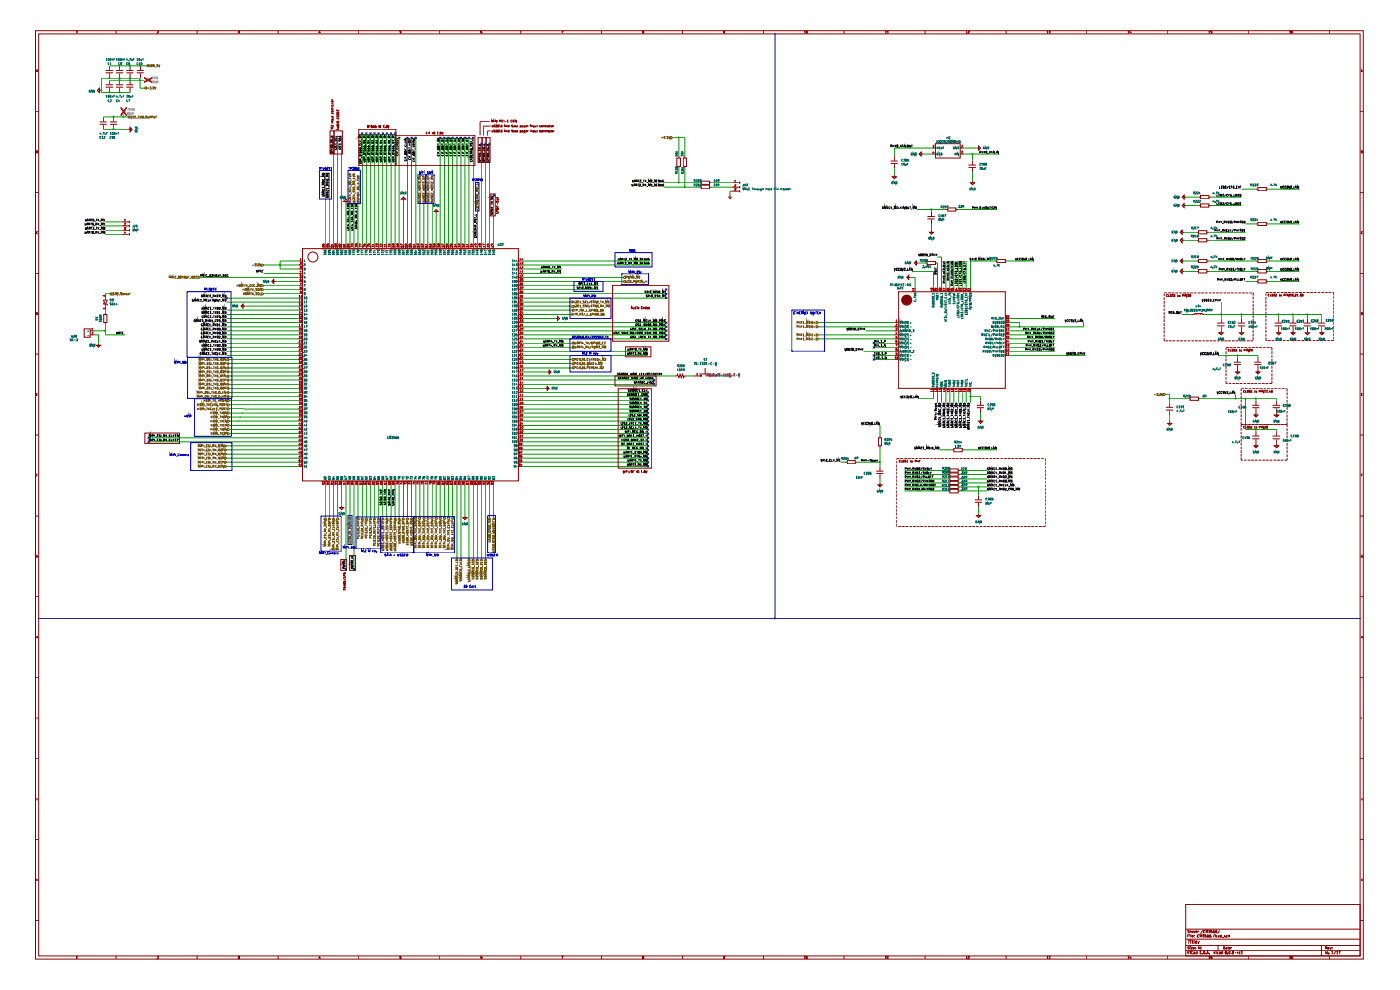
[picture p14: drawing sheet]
<svg xmlns="http://www.w3.org/2000/svg" width="297mm" height="210mm" viewBox="0 0 297 210" stroke-linecap="round" stroke-linejoin="round" font-family="sans-serif">
<g fill="none" stroke="#840000" stroke-width=".21">
<path d="M7.5 6.5h281.7v196.9h-281.7zM7.7 15.2l.2-.4 .1 .4M7.7 15.1h.3M8.2 7.2h280.3v195.6h-280.3zM16.2 6.7l.1-.1v.4M16.2 7h.2M24.6 6.5v.7M33.4 6.6h.2l-.2 .4h.2M41.8 6.5v.7M50.5 6.6h.3l-.2 .2 .2 .1-.3 .1M59 6.5v.7M67.8 6.6l-.2 .3h.4"/>
<path d="M67.9 6.8v.2M76.1 6.5v.7M85.1 6.6h-.3v.2h.3v.2h-.3M93.3 6.5v.7M102.2 6.6h-.2v.4l.3-.1-.1-.1-.2 .1M110.5 6.5v.7M119.1 6.6h.4l-.3 .4M127.6 6.5v.7M136.4 6.8l-.1-.2h.3l-.3 .4h.3l-.1-.2M144.8 6.5v.7M153.7 6.8l-.2 .1v-.3l.2 .1v.3h-.2M162 6.5v.7"/>
<path d="M170.6 6.7l.2-.1v.4M170.6 7h.3M171.1 6.6h.2v.4l-.3-.1zM179.1 6.5v.7M187.8 6.7l.2-.1v.4M187.8 7h.2M188.2 6.7l.2-.1v.4M188.2 7h.3M196.3 6.5v.7M205 6.7l.1-.1v.4M205 7h.2M205.4 6.6l.2 .1-.3 .3h.3"/>
<path d="M213.4 6.5v.7M222.1 6.7l.1-.1v.4M222.1 7h.2M222.5 6.6h.3v.4h-.3M230.5 6.5v.7M239.3 6.7l.1-.1v.4M239.3 7h.2M239.8 6.6l-.1 .3h.2M239.9 6.8v.2M247.7 6.5v.7M256.4 6.7l.1-.1v.4M256.4 7h.3"/>
<path d="M257.1 6.6h-.2v.2h.2v.2h-.2M264.9 6.5v.7M273.6 6.7l.1-.1v.4M273.6 7h.2M274.2 6.6l-.2 .2v.1l.2 .1v-.2l-.2 .1M282 6.5v.7M288.8 15.2l.1-.4 .1 .4M288.8 15.1h.2M7.5 23.6h.7M7.7 32.2h.3v-.2h-.3v.4h.3l-.1-.2M288.5 23.6h.7M288.8 32.2h.2v-.2h-.2v.4h.2v-.2"/>
<path d="M7.5 40.8h.7M7.5 58h.7M8 49.2h-.3v.3h.3M288.5 40.8h.7M288.5 58h.7M289 49.2h-.2v.3h.2M7.5 75.1h.7M7.7 66.3l.3 .1v.3h-.3zM288.5 75.1h.7M288.8 66.3l.2 .1v.3h-.2zM7.5 92.3h.7M7.7 83.6h.2"/>
<path d="M8 83.5h-.3v.4h.3M288.5 92.3h.7M288.8 83.6h.2M289 83.5h-.2v.4h.2M7.5 109.5h.7M7.8 100.8h.1M8 100.6h-.2v.5M8 117.8l-.3 .1v.3h.3l-.1-.2M288.5 109.5h.7M288.8 100.8h.2M289 100.6h-.2v.5M289 117.8l-.2 .1v.3h.2v-.2"/>
<path d="M7.5 126.6h.7M7.7 135v.4M7.7 135.1h.3M8 135v.4M288.5 126.6h.7M288.8 135.1h.2M288.8 135v.4M289 135v.4M7.5 143.8h.7M7.9 152.1v.5M288.5 143.8h.7M288.9 152.1v.5"/>
<path d="M7.5 160.9h.7M7.5 178h.7M7.9 169.2v.5h-.2M288.5 160.9h.7M288.5 178h.7M289 169.2v.5h-.2M7.5 195.2h.7M7.7 186.4v.5M7.8 186.6l.2 .3M8 186.4l-.3 .3M251.5 191.8h37v11h-37zM251.5 199.2h37"/>
<path d="M251.5 197.1h37M252 198.5h.1M252 199.4h.4M252.2 198.3h-.2v.5M252.3 199.4l-.1 .7M252.3 197.4h-.3l.3 .4-.3 .1M252.5 198.3v.1M252.5 197.6l.2-.1v.4M252.5 197.4v.5M252.5 198.5v.3M252.6 199.6v.5M252.7 199.4h.1"/>
<path d="M252.7 198.3v.5M252.9 199.6h.2M252.9 198.6h.2v-.1h-.2l.1 .3h.1M252.9 197.7h.2v-.2l-.2 .1v.2l.2 .1M253 199.4l-.1 .6 .2 .1M253.4 199.4v.7M253.4 198.8h.1M253.4 198.5h.1M253.4 197.7l.3-.1-.3-.1v.4h.2M253.6 199.8h.4l-.1-.2-.3 .4h.4M253.7 197.5h.3M253.8 197.4v.5h.2"/>
<path d="M254.2 197.9h.1M254.2 197.5v.1M254.3 199.7h.1M254.3 198.4l-.2-.1-.1 .2 .1 .3h.2M254.6 198.8v-.5l.2 .3 .1-.3v.5M255.1 198.3h.3l-.1 .2 .1 .2-.3 .1M255.2 197.4l-.5 .6M255.6 197.4h-.3v.2v.3h.3M255.9 198.3h-.3v.2h.2l.1 .2-.3 .1M255.9 197.9v-.5l.1 .3 .2-.3v.5M256.4 198.3l-.3 .2v.3h.3l-.1-.3-.2 .1M256.4 197.4h.3l-.2 .1 .2 .3-.3 .1"/>
<path d="M256.9 198.3l-.3 .1v.4h.3l-.1-.3-.2 .1M257.1 198.8h.1M257.1 197.4h-.2v.2l.1-.1 .2 .3-.3 .1M257.4 198.3v.5M257.6 198.5l-.2 .1 .2 .2M257.6 197.4l-.2 .1v.4h.2v-.4l-.2 .2M257.8 198.3v.1M257.8 198.5v.3M258.1 197.4l-.2 .1v.4h.2v-.4l-.2 .2M258.2 198.5h-.2v.3h.2M258.5 198.5h.2v.3h-.2v-.2h.2M258.7 197.4l-.4 .6"/>
<path d="M259.2 198.3v.5h-.3v-.3h.3M259.2 198.9h.5M259.9 198.5h-.1v.1l.2 .1-.2 .1M260.4 198.5h-.2v.3h.2M260.6 198.5h.3v.3M260.6 198.3v.5M288.5 195.2h.7M288.8 186.4v.5M288.9 186.6l.1 .3M289 186.4l-.2 .3M16.2 203l.1-.1v.5M16.2 203.4h.2"/>
<path d="M24.6 202.8v.6M33.4 202.9h.2l-.2 .5h.2M41.8 202.8v.6M50.5 202.9h.3l-.2 .1 .2 .3h-.3M59 202.8v.6M67.8 202.9l-.2 .3h.4M67.9 203v.4M76.1 202.8v.6M85.1 202.9h-.3v.2h.3l-.1 .3-.2-.1M93.3 202.8v.6M102.2 202.9h-.2v.4l.2 .1 .1-.3h-.3M110.5 202.8v.6"/>
<path d="M119.1 202.9h.4l-.3 .5M127.6 202.8v.6M136.4 203.1l-.1-.2h.2l.1 .1-.3 .1 .1 .3 .2-.1-.1-.2M144.8 202.8v.6M153.7 203.1h-.2l.1-.2a.26 .26 0 0 1 .1 .2 .26 .26 0 0 1-.2 .3M162 202.8v.6M170.6 203l.2-.1v.5M170.6 203.4h.3M171.2 202.9v.5l-.2-.2zM179.1 202.8v.6M187.8 203l.2-.1v.5M187.8 203.4h.2"/>
<path d="M188.2 203l.2-.1v.5M188.2 203.4h.3M196.3 202.8v.6M205 203l.1-.1v.5M205 203.4h.2M205.4 202.9h.2v.1l-.3 .4h.3M213.4 202.8v.6M222.1 203l.1-.1v.5M222.1 203.4h.2M222.5 202.9h.3v.4h-.3M230.5 202.8v.6M239.3 203l.1-.1v.5"/>
<path d="M239.3 203.4h.2M239.8 202.9l-.1 .3h.2M239.9 203v.4M247.7 202.8v.6M251.5 201.6h37M251.5 200.6h37M252 201.8v.5M252 202l.3 .3M252.3 200.8l-.3 .1 .3 .3-.1 .1h-.2M252.3 201.8l-.3 .3M252.5 200.8v.1M252.5 201v.3"/>
<path d="M252.6 201.8h.1M252.6 201.9v.4M252.7 201h.3l-.3 .3h.3M253.1 201.8h-.2l-.2 .1 .2 .4h.2M253.1 201.2l.3-.1-.3-.1v.3h.2M253.3 202h.2v.3M253.5 202.1l-.3 .1 .1 .1h.2M253.6 201.3h.1M253.6 201v.1M254 202h-.3v.3h.3M254 201.8v.5M254.2 201.3l.1-.5 .2 .5"/>
<path d="M254.2 201.2h.2M254.3 200l-.1 .1M254.6 202h.2M254.7 201l.1-.2v.5M254.7 201.3h.2M254.8 201.8h-.2v.5h.2M255.1 202.3h.1M255.3 201.8l.3 .1-.2 .4zM255.9 202.3h.1M256 202.3l.2-.5 .2 .5M256 202.2h.3M256.4 203l.1-.1v.5"/>
<path d="M256.4 203.4h.3M256.5 202.3h.1M257.1 202.9h-.2v.2h.2l-.1 .3-.1-.1M257.6 201.8v.5M257.6 202.1l.1 .2M257.7 201.9l-.1 .3M258 201.8h.1M258 201.9v.4M258.4 202l-.1-.1-.2 .2 .2 .2h.1M258.4 200.6v1M258.7 202h.2v.3M258.9 202.1l-.2 .1v.1h.2"/>
<path d="M259.3 202h-.2v.3h.2M259.3 201.8v.5M259.6 200.8l.2 .1v.4h-.2zM260 202v-.2h.2l.1 .1-.4 .2 .1 .2h.2v-.3M260.1 201h.2v.3l-.3-.1h.3M260.4 202.3h.1M260.4 201h.3M260.5 200.8v.4l.2 .1M260.8 201.2h.2v-.2l-.2 .1 .1 .2h.1M260.8 201.8h.1v.5l-.2-.1zM261.2 202.3h.1M261.3 201.3h.1"/>
<path d="M261.3 201v.1M261.5 201.8h.2l-.1 .5h-.2zM262 202.1h.3M262.5 201.9v.4M262.7 201.9l-.2 .2M263.1 202h-.2v.3h.2M263.3 201.9l.2-.1v.5M263.3 202.3h.3M264.9 202.8v.6M273.6 203l.1-.1v.5M273.6 203.4h.2M274.2 202.9a.26 .26 0 0 0-.2 .2 .26 .26 0 0 0 .1 .3l.1-.3h-.2"/>
<path d="M280.3 200.6v2.2M281.2 201.1h.3v-.2l-.3-.1v.5M281.2 201.8v.5M281.3 201.1l.2 .2M281.7 201.2h.2v-.2h-.2v.3h.2M281.7 202h-.3v.3h.3M281.7 201.8v.5M281.8 202.3h.1M281.8 202h.1M282 202.8v.6M282.1 201l.2 .3 .1-.3M282.5 201.3h.1"/>
<path d="M282.5 201v.1M282.5 201.9l.1-.1v.5M282.5 202.3h.3M283.4 201.8l-.4 .6M283.5 201.9l.2-.1v.5M283.5 202.3h.3M284 201.8h.3l-.2 .5"/>
</g>
<path d="M30.7 16.5l1.5 .9M32.2 16.5l-1.5 .9M25.7 22.9l1.1 1.5M26.8 22.9l-1.1 1.5" fill="none" stroke="#dc090d" stroke-width=".21"/>
<path d="M48.3 86.5l.4 .2-.2 .2h-.2z" fill="#fff"/>
<g fill="none" stroke="#725600" stroke-width=".21">
<path d="M41.9 86.5v.4M41.9 86.7h.3M42.2 86.5v.4M42.4 86.5l.3 .1-.1 .3h-.2zM42.8 86.9v-.4l.2 .3 .1-.3v.4M43.3 86.5v.4M43.4 86.9h.4M43.8 86.5h.2M43.9 86.5v.4M44.2 86.5l.2 .4M44.4 86.5l-.2 .4M44.9 86.5h-.3v.4h.3"/>
<path d="M45 86.5v.4h.3M45.4 86.5v.4M45.5 86.7l.1 .2M45.6 86.5l-.2 .3M45.9 86.7h.2v-.2h-.2v.4M46.1 86.9h.4M46.6 86.7l.3-.1-.3-.1v.4M47 86.6l.3-.1v.4h-.2zM47.5 86.7h.2v-.2h-.2v.4M47.6 86.7l.1 .2M47.9 86.5h.2M48 86.5v.4"/>
<path d="M48.3 86.5l.4 .2-.2 .2h-.2z"/>
</g>
<path d="M48.3 83.9h.2v.4l-.4-.1z" fill="#fff"/>
<g fill="none" stroke="#725600" stroke-width=".21">
<path d="M41.8 84.3v-.4l.2 .3 .2-.3v.4M42.3 83.9v.4M42.6 84.2l.2-.2-.2-.1v.4M43 83.9v.4M43.1 84.3h.3M43.5 83.9l.3 .1-.1 .3h-.2zM44.2 83.9h-.3v.2l.3 .1v.1h-.3M44.4 83.9v.4M44.5 84.3h.4M44.9 83.9h.2M45 83.9v.4M45.2 83.9l.3 .4"/>
<path d="M45.5 83.9l-.3 .4M45.7 83.9h.2v.4l-.3-.1zM46 84.3h.3M46.6 83.9l-.2 .1v.2h.2M46.9 83.9v.4h.2M47.2 83.9v.4M47.2 84.1l.3 .2M47.5 83.9l-.3 .3M47.7 84.2h.1l.1-.3h-.2v.4M48.3 83.9h.2v.4l-.4-.1z"/>
</g>
<path d="M48.3 85.7l.4 .1-.2 .3h-.2z" fill="#fff"/>
<g fill="none" stroke="#725600" stroke-width=".21">
<path d="M41.9 85.6v.5M41.9 85.8h.3M42.2 85.6v.5M42.4 85.6a.25 .25 0 0 1 .3 .2 .25 .25 0 0 1-.3 .3zM42.8 86.1v-.5l.1 .3 .2-.3v.5M43.3 85.6v.5M43.4 86.1h.4M43.8 85.6h.2M43.9 85.6v.5M44.1 85.6l.3 .5M44.4 85.6l-.3 .5M44.9 85.7h-.3v.3h.3"/>
<path d="M45 85.6v.5h.2M45.4 85.6v.5M45.5 85.8l.1 .3M45.6 85.6l-.2 .2M46.1 85.6v.5l-.3-.5v.5M46.1 86.1h.4M46.6 85.8l.3-.1-.3-.1v.5M47.2 85.6l.1 .1-.1 .4-.2-.2zM47.5 85.8h.2v-.1l-.2-.1v.5M47.6 85.8l.1 .3M47.9 85.6h.2M48 85.6v.5"/>
<path d="M48.3 85.7l.4 .1-.2 .3h-.2z"/>
</g>
<path d="M48.1 83.2l.4-.1v.4z" fill="#fff"/>
<g fill="none" stroke="#725600" stroke-width=".21">
<path d="M41.8 83.5v-.4l.2 .2 .2-.2v.4M42.3 83.1v.4M42.6 83.2h.2v-.1h-.2v.4M43 83.1v.4M43.1 83.5h.3M43.5 83.1h.3v.3l-.2 .1zM44.2 83.1h-.3v.1l.3 .1-.1 .2-.2-.1M44.4 83.1v.4M44.4 83.5h.4M44.9 83.1h.2M45 83.1v.4M45.2 83.1l.3 .4"/>
<path d="M45.5 83.1l-.3 .4M45.7 83.1h.2l-.1 .4-.2-.1zM46 83.5h.3M46.6 83.1h-.2v.3h.2M46.8 83.1v.4h.3M47.2 83.1v.4M47.2 83.2l.2 .3M47.4 83.1l-.2 .1M47.9 83.1v.4l-.2-.4v.4M48.1 83.2l.4-.1v.4z"/>
</g>
<path d="M48.3 84.7h.2l.2 .3-.4 .2z" fill="#fff"/>
<g fill="none" stroke="#725600" stroke-width=".21">
<path d="M43.3 84.7v.5M43.3 85h.2M43.5 84.7v.5M43.8 84.7l.1 .1v.4h-.1zM44.2 85.2v-.5l.1 .4 .1-.4v.5M44.7 84.7v.5M44.8 85.3h.3M45.1 84.7h.3M45.3 84.7v.5M45.5 84.7l.3 .5M45.8 84.7l-.3 .5M45.9 85.3h.2"/>
<path d="M46.3 85h.3M46.3 84.7v.5M46.6 84.7v.5M46.7 85h.3v-.3h-.3v.5M47.2 84.7l.2 .1v.4h-.2zM47.6 84.7v.5M48.1 84.7v.5l-.3-.5v.5M48.3 84.7h.2l.2 .3-.4 .2z"/>
</g>
<path d="M48.1 80.6l.4-.2v.5z" fill="#fff"/>
<g fill="none" stroke="#725600" stroke-width=".21">
<path d="M42.2 80.9v-.5l.2 .3 .1-.3v.5M42.8 80.4v.5M42.9 80.6h.3v-.2h-.3v.5M43.3 80.4v.5M43.5 80.9h.4M43.9 80.4l.3 .2-.1 .3h-.2zM44.6 80.4h-.2v.2l.2 .1-.2 .2M44.8 80.4v.5M44.9 80.9h.3M45.2 80.4h.3M45.4 80.4v.5M45.6 80.4l.3 .5"/>
<path d="M45.9 80.4l-.3 .5M46.1 80.4l.2 .2-.1 .3h-.1zM46.4 80.9h.3M46.8 80.4l.3 .1-.1 .4h-.2zM47.2 80.5l.1-.1v.5M47.2 80.9h.3M47.7 80.6h.2v-.2h-.2v.5M48.1 80.6l.4-.2v.5z"/>
</g>
<path d="M48.3 81.3h.2v.4l-.4-.2z" fill="#fff"/>
<g fill="none" stroke="#725600" stroke-width=".21">
<path d="M42.2 81.7v-.4l.1 .3 .2-.3v.4M42.8 81.3v.4M42.9 81.5h.2l.1-.2h-.3v.4M43.3 81.3v.4M43.4 81.8h.4M43.9 81.3l.2 .1-.1 .3h-.1zM44.5 81.3l-.2 .1 .2 .3h-.2M44.8 81.3v.4M44.9 81.8h.3M45.2 81.3h.3M45.4 81.3v.4M45.5 81.3l.4 .4"/>
<path d="M45.9 81.3l-.4 .4M46.1 81.3h.1v.4l-.2-.2zM46.3 81.8h.3M46.8 81.3l.3 .1-.1 .3h-.2zM47.2 81.3h.2v.4l-.2-.2zM47.9 81.3v.4l-.2-.4v.4M48.3 81.3h.2v.4l-.4-.2z"/>
</g>
<path d="M48.3 78.6h.2v.5l-.4-.2z" fill="#fff"/>
<g fill="none" stroke="#725600" stroke-width=".21">
<path d="M42.2 79.1v-.5l.2 .4 .1-.4v.5M42.8 78.6v.5M42.9 78.9h.2l.1-.3h-.3v.5M43.3 78.6v.5M43.5 79.2h.4M43.9 78.6l.3 .2-.1 .3h-.2zM44.6 78.6h-.2l.2 .4-.2 .1M44.8 78.6v.5M44.9 79.2h.3M45.2 78.6h.3M45.4 78.6v.5M45.6 78.6l.3 .5"/>
<path d="M45.9 78.6l-.3 .5M46.1 78.6l.2 .2-.1 .3h-.1zM46.4 79.2h.3M46.8 78.6l.3 .1-.1 .4h-.2zM47.2 78.7l.2-.1 .1 .2-.3 .3h.3M47.7 78.9l.2-.2-.2-.1v.5M48.3 78.6h.2v.5l-.4-.2z"/>
</g>
<path d="M48.3 82.1h.2v.5l-.4-.2z" fill="#fff"/>
<g fill="none" stroke="#725600" stroke-width=".21">
<path d="M42.2 82.5v-.4l.2 .4 .1-.4v.4M42.8 82.1v.4M42.9 82.4h.3v-.3h-.3v.4M43.3 82.1v.4M43.5 82.6h.4M43.9 82.1l.3 .2-.1 .2h-.2zM44.6 82.1h-.2l.2 .4h-.2M44.8 82.1v.4M44.9 82.6h.3M45.2 82.1h.3M45.4 82.1v.4M45.6 82.1l.3 .4"/>
<path d="M45.9 82.1l-.3 .4M46.1 82.1l.2 .2-.1 .2h-.1zM46.4 82.6h.3M46.8 82.1l.3 .1-.1 .3h-.2zM47.2 82.1l.3 .2-.1 .2h-.2zM47.7 82.4l.2-.2-.2-.1v.4M48.3 82.1h.2v.5l-.4-.2z"/>
</g>
<path d="M87.3 109.8l.2 .4h-.4z" fill="#fff"/>
<g fill="none" stroke="#725600" stroke-width=".21">
<path d="M87 115.4l.5 .1v.1h-.5M87 114.4v-.3h.5v.3M87 112.9h.5v.1l-.4 .1zM87 111.1l.4-.2 .1 .3zM87 110.5h.5l-.5 .2h.5M87 113.5h.5M87 113.3h.5M87 112.1v.2M87 112.2h.5M87.1 115v.2l.2-.2 .2 .1v.1M87.1 112.4v.3l.2-.3 .2 .1v.2M87.3 109.8l.2 .4h-.4z"/>
<path d="M87.3 114.6l.1-.1h.1v.2l-.5-.1 .3-.1v.2M87.3 113.3v.2M87.5 111.8h-.5l.2 .1M87.5 111.2v.4M87.5 111.7v.2M87.5 113.7v.3"/>
</g>
<path d="M91.4 109.8h.5v.3l-.2 .1-.3-.1z" fill="#fff"/>
<g fill="none" stroke="#725600" stroke-width=".21">
<path d="M91.4 109.8h.5l-.2 .4-.3-.1zM91.4 114.3l.4-.1 .1 .3h-.5zM91.4 113.8v.2h.2l.1-.2h.2v.2M91.4 111l.4-.1 .1 .2-.4 .1zM91.4 110.5h.5l-.5 .2h.5M91.4 115.6h.5M91.4 115h.5M91.4 113.6h.5M91.4 112.9v.2M91.4 113h.5M91.4 112.5l.5 .3M91.5 111.3h.3l.1 .3h-.5z"/>
<path d="M91.7 115.4l-.3-.2v.2h.5M91.9 115.8h-.5l.4 .2-.4 .2h.5M91.9 112.2h-.5l.1 .1M91.9 112.5l-.5 .3M91.9 112.1v.2M91.9 111.7v.3M91.9 113.2v.3M91.9 114.5v.4"/>
</g>
<path d="M88 109.8h.4v.3l-.2 .1-.2-.1z" fill="#fff"/>
<g fill="none" stroke="#725600" stroke-width=".21">
<path d="M88 109.8h.4l-.2 .4-.2-.1zM88 114.3l.3-.1 .1 .3h-.4zM88 113.8v.2h.1l.1-.2 .2 .2M88 110.5h.4l-.4 .2h.4M88 115.6h.4M88 115h.4M88 113.6h.4M88 112.9v.2M88 113h.4M88 112.5l.4 .3M88 111.3h.3l.1 .3h-.4zM88.1 115.4v-.2h-.1v.2h.4"/>
<path d="M88.4 115.8h-.4l.2 .2-.2 .2h.4M88.4 112.2h-.4v.1M88.4 110.9v.3l-.3-.3h-.1v.3M88.4 111.7v.3M88.4 112.1v.2M88.4 113.2v.3M88.4 114.5v.4M88.4 112.5l-.4 .3"/>
</g>
<path d="M89.7 109.8h.5v.3l-.3 .1z" fill="#fff"/>
<g fill="none" stroke="#725600" stroke-width=".21">
<path d="M89.7 114.4l.3-.2 .2 .3zM89.7 110.5h.5l-.5 .2h.5M89.7 115.6h.5M89.7 115h.5M89.7 113.6h.5M89.7 112.9v.2M89.7 113h.5M89.7 112.5l.5 .3M89.7 109.8h.5v.3l-.3 .1zM89.7 113.8v.2h.2l.1-.2 .2 .1-.1 .1M89.7 111.3h.4l.1 .3h-.5zM89.9 115.4v-.2l-.2 .1 .5 .1"/>
<path d="M90.2 115.8h-.5l.3 .2-.3 .2h.5M90.2 112.2h-.5l.1 .1M90.2 111.1h-.5l.1 .1M90.2 110.9v.3M90.2 111.7v.3M90.2 112.1v.2M90.2 113.2v.3M90.2 114.5v.4M90.2 112.5l-.5 .3"/>
</g>
<path d="M88.8 109.8h.4v.3l-.1 .1-.3-.1z" fill="#fff"/>
<g fill="none" stroke="#725600" stroke-width=".21">
<path d="M88.8 109.8h.4l-.1 .4-.3-.1zM88.8 114.3l.3-.1 .1 .3h-.4zM88.8 113.8l.1 .2 .3-.2v.2M88.8 111.4l.3-.1 .1 .3h-.4zM88.8 115.6h.4M88.8 115h.4M88.8 113.6h.4M88.8 112.9v.2M88.8 113h.4M88.8 112.4l.4 .4M89.1 115.4l-.2-.3-.1 .3h.4M89.1 110.7v-.2h-.3v.2h.4"/>
<path d="M89.2 115.8h-.4l.3 .2-.3 .2h.4M89.2 112.2h-.4l.2 .1M89.2 110.9v.3l-.4-.3 .1 .3M89.2 112.4l-.4 .4M89.2 112.1v.2M89.3 111.7v.3M89.3 113.2v.2M89.3 114.5v.4"/>
</g>
<path d="M90.6 109.8h.4v.3l-.2 .1z" fill="#fff"/>
<g fill="none" stroke="#725600" stroke-width=".21">
<path d="M90.6 109.8h.4v.3l-.2 .1zM90.6 114.2h.3l.1 .3h-.4zM90.6 113.8v.2h.2v-.2h.2v.2M90.6 111.3h.3l.1 .3h-.4zM90.6 115.6h.4M90.6 115h.4M90.6 113.6h.4M90.6 112.9v.2M90.6 113h.4M90.6 112.4l.4 .4M90.8 115.4l-.1-.3-.1 .3h.4M90.8 110.7v-.2h-.2v.2h.4"/>
<path d="M91 115.8h-.4l.2 .2-.2 .2h.4M91 112.2h-.4l.1 .1M91 111h-.4l.1 .2M91 110.9v.3M91 111.7v.3M91 112.1v.2M91 113.2v.2M91 114.5v.4M91 112.4l-.4 .4"/>
</g>
<path d="M100.4 118.5l.2 .5h-.4z" fill="#fff"/>
<path d="M100.2 119.6h.4v.2h-.4zM100.2 119.5v-.3h.4v.3M100.4 118.5l.2 .5h-.4zM100.7 120v.3M100.2 122.7v.1l.2-.1h.2v.1M100.2 122.3l.2-.1 .2 .2h-.4zM100.2 120.7v.3l.1 .1 .3-.1v-.3M100.2 120.4h.4v.2h-.3zM100.6 121.7h-.4l.3 .1-.3 .2h.4M100.6 121.2h-.4l.3 .2-.3 .1h.4" fill="none" stroke="#725600" stroke-width=".21"/>
<path d="M102.1 118.5l.3 .5h-.5z" fill="#fff"/>
<path d="M101.9 119.6h.4l.1 .2h-.5zM102.1 118.5l.3 .5h-.5zM102.4 119.3h-.5l.1 .2M102.4 119.2v.3M102.4 120v.3M101.9 122.7v.1h.2v-.1h.2v.1M101.9 122.3l.2-.1 .3 .2h-.5zM101.9 120.7v.3a.21 .21 0 0 0 .3 0 .21 .21 0 0 0 .1-.3M101.9 120.4l.5 .1-.4 .1zM102.4 121.7h-.5l.3 .1-.3 .2h.5M102.4 121.2h-.5l.3 .2-.3 .1h.5" fill="none" stroke="#725600" stroke-width=".21"/>
<path d="M103 118.5l.2 .5h-.4z" fill="#fff"/>
<path d="M102.8 119.6h.4v.2h-.4zM102.8 119.2h.4v.2l-.3 .1zM103 118.5l.2 .5h-.4zM103.2 120v.3M102.8 122.7v.1l.2-.1h.2v.1M102.8 122.3l.2-.1 .2 .2h-.4zM102.8 120.7v.3l.1 .1 .3-.1-.1-.3M102.8 120.4h.4v.2h-.3zM103.2 121.7h-.4l.2 .1-.2 .2h.4M103.2 121.2h-.4l.2 .2-.2 .1h.4" fill="none" stroke="#725600" stroke-width=".21"/>
<path d="M101.3 118.5l.2 .5h-.5z" fill="#fff"/>
<path d="M101 118.8l.3-.3 .2 .5h-.5zM101 119.6h.4v.2h-.4zM101.4 119.2v.3l-.4-.3 .1 .3M101.5 120v.3M101 122.7v.1h.3v-.1h.1v.1M101 122.3l.3-.1 .1 .2h-.4zM101 120.4h.4v.2h-.2zM101.1 120.7l-.1 .3 .2 .1 .2-.1v-.3M101.4 121.7h-.4l.3 .1-.3 .2h.4M101.4 121.2h-.4l.3 .2-.3 .1h.4" fill="none" stroke="#725600" stroke-width=".21"/>
<path d="M96.9 118.5l.2 .5h-.4z" fill="#fff"/>
<g fill="none" stroke="#725600" stroke-width=".21">
<path d="M96.7 119.8v.3M96.7 120h.4M96.9 118.5l.2 .5h-.4zM97.1 119.1v.3h-.4M97.1 119.5v.3M96.7 123.6v.3h.2v-.3l.2 .3M96.7 123.3l.3-.1 .1 .2h-.4zM96.7 121.7v.3h.3v-.3M96.7 121.4l.2-.1 .2 .3h-.4zM96.7 120.6h.2l.2 .2h-.4zM96.7 120.2v.2h.4v-.2M96.9 120.2v.2"/>
<path d="M97.1 122.8h-.4h.2l-.2 .2h.4M97.1 122.3h-.4h.2l-.2 .2h.4M97.1 120.9v.3"/>
</g>
<path d="M97.8 118.5l.2 .5h-.5z" fill="#fff"/>
<g fill="none" stroke="#725600" stroke-width=".21">
<path d="M97.5 119.5h.5M97.5 119.2l.3 .3M97.6 120v.2h.3l.1-.2M97.8 118.5l.2 .5h-.5zM98 119.5v.3h-.5M98 119.2l-.3 .2M97.5 123l.1 .3 .4-.3v.3M97.5 122.7l.4-.1 .1 .2h-.5zM97.5 120.8l.5-.1-.1 .3h-.3zM97.6 121.2v.2h.3l.1-.2M98 122.1h-.5l.4 .2-.4 .1h.5M98 121.6h-.5l.4 .1-.4 .2h.5"/>
<path d="M98 120.3v.3"/>
</g>
<path d="M99.5 118.5l.2 .5h-.4z" fill="#fff"/>
<path d="M99.3 119.2h.3l.1 .3h-.4zM99.5 118.5l.2 .5h-.4zM99.7 119.6h-.4l.3 .2-.3 .1h.4M99.3 123.2l.1 .2 .3-.2v.2M99.3 122.8h.3l.1 .1h-.4zM99.3 121.3l.1 .3h.2v-.3M99.3 120.9h.4v.2l-.2 .1zM99.3 120.1l.1 .3 .3-.1-.1-.2M99.7 122.3h-.4l.3 .1-.3 .1h.4M99.7 121.7h-.4l.3 .2-.3 .1h.4M99.7 120.5v.3" fill="none" stroke="#725600" stroke-width=".21"/>
<path d="M104.7 109.8l.3 .4h-.4z" fill="#fff"/>
<g fill="none" stroke="#725600" stroke-width=".21">
<path d="M104.5 116.9l.5 .1-.1 .2h-.4M104.5 115.9v-.3l.1 .1 .3-.1v.3M104.5 114.9l.4-.1 .1 .2-.4 .1zM104.5 113.7l.4-.1 .1 .2-.4 .1zM104.5 112.9l.5 .1-.5 .2M104.5 112.1l.5 .1-.5 .1M104.5 111.3l.3-.1 .2 .2zM104.5 110.8v.2h.5v-.2M104.5 110.4v.3M104.5 114.5v.2M104.5 114.5h.5M104.5 110.6h.5"/>
<path d="M104.6 116.5v.2l.4-.2-.1 .2M104.6 114v.3l.4-.1-.1-.2-.2 .1M104.6 111.6v.2l.3-.2v.2M104.7 109.8l.3 .4h-.4zM104.7 116.2l.1-.2 .2 .1v.1h-.5l.2-.1v.1M104.7 112.6h.3v.2h-.5l.1-.3h.1v.3M104.7 110.8v.2M105 113.2v.3M105 115.2v.3"/>
</g>
<path d="M103.9 109.8l.1 .4h-.4z" fill="#fff"/>
<g fill="none" stroke="#725600" stroke-width=".21">
<path d="M103.6 110.1l.3-.3 .1 .4h-.4zM103.6 114.7h.4v.3h-.4M103.6 114.3v.2l.3-.2h.1v.2M103.6 113.7v-.3l.2 .1 .2-.1v.3M103.6 111.8l.1 .3h.3v-.3l-.1 .1M103.6 111.5l.4-.1v.3h-.3zM103.6 110.6l.4-.1v.2h-.4zM103.6 112.3v.2M103.6 112.3h.4M103.6 110.9h.4M103.7 112.6h.3v.3h-.4zM103.9 114l.1-.2v.2h-.4v-.1l.3 .1"/>
<path d="M104.1 111v.3M104.1 113v.3"/>
</g>
<path d="M121.5 77.8h.2v.4l-.4-.1z" fill="#fff"/>
<g fill="none" stroke="#725600" stroke-width=".21">
<path d="M121.5 77.8h.2v.4l-.4-.1zM121.9 78h.3v-.2h-.3v.4M122.6 77.8l-.3 .2 .1 .2 .2-.1M122.8 77.8v.4M123 78h.2M123.3 77.8h-.3v.4h.3M123.4 77.8h.2v.2l-.2 .2h.2M123.9 77.8h.1v.4l-.2-.1zM124.1 78.2h.4M124.5 78h.3v-.2h-.3v.4M125 78h.1M125.2 77.8h-.2v.4h.2"/>
<path d="M125.4 78h.2v-.2h-.2v.4M125.6 78v.2M126.1 77.8h-.3v.2l.3 .1v.1h-.3M126.2 77.8h.3M126.3 77.8v.4M126.6 78l.1-.1v.3M126.6 77.9v.3M126.9 78.2h.3M127.3 78.2v-.4l.2 .3 .1-.3v.4M127.8 77.8h.2l-.2 .4h.2"/>
</g>
<path d="M93.2 109.8h.4v.3l-.2 .1z" fill="#fff"/>
<g fill="none" stroke="#725600" stroke-width=".21">
<path d="M93.2 109.8h.4v.3l-.2 .1zM93.2 114.3l.3-.1 .1 .3h-.4zM93.2 113.8v.2h.2l.1-.2 .1 .1v.1M93.2 111.3h.4v.3h-.4zM93.2 111.2v-.3l.2 .2v-.2h.2v.3M93.2 110.5h.4l-.4 .2h.4M93.2 115.6h.4M93.2 115h.4M93.2 113.6h.4M93.2 112.9v.2M93.2 113h.4M93.2 112.5l.4 .3"/>
<path d="M93.4 115.4v-.2h-.2v.2h.4M93.6 115.8h-.4l.3 .2-.3 .2h.4M93.6 112.2h-.4l.1 .1M93.6 111.7v.3M93.6 112.1v.2M93.6 113.2v.3M93.6 114.5v.4M93.6 112.5l-.4 .3"/>
</g>
<path d="M94.1 109.8h.4v.3l-.2 .1-.2-.1z" fill="#fff"/>
<g fill="none" stroke="#725600" stroke-width=".21">
<path d="M94.1 109.8h.4l-.2 .4-.2-.1zM94.1 114.3l.3-.1 .1 .3h-.4zM94.1 113.8v.2h.1l.1-.2h.2v.2M94.1 111.2v-.3l.1 .2v-.2h.3l-.1 .3M94.1 115.6h.4M94.1 115h.4M94.1 113.6h.4M94.1 112.9v.2M94.1 113h.4M94.1 112.4l.4 .4M94.1 111.3h.3l.1 .3h-.4zM94.3 115.4l-.2-.3v.3h.4"/>
<path d="M94.3 110.7v-.1l-.2-.1v.2h.4M94.5 115.8h-.4l.3 .2-.3 .2h.4M94.5 112.2h-.4v.1M94.5 111.7v.3M94.5 112.1v.2M94.5 113.2v.2M94.5 114.5v.4M94.5 112.4l-.4 .4"/>
</g>
<path d="M95.8 109.8h.5v.3l-.3 .1z" fill="#fff"/>
<g fill="none" stroke="#725600" stroke-width=".21">
<path d="M95.8 114.7l.3-.2 .2 .3zM95.8 116h.5M95.8 115.4h.5M95.8 114h.5M95.8 113.3v.1M95.8 113.4h.5M95.8 112.9l.5 .2M95.8 111.2h.5M95.8 110.9l.2 .3M95.8 109.8h.5v.3l-.3 .1zM95.8 114.1v.3h.2l.1-.3 .2 .1-.1 .2M95.8 111.7v.2h.4v-.2"/>
<path d="M96 115.8v-.2h-.2v.2h.5M96 110.7v-.2h-.2v.2h.5M96.3 116.2h-.5l.3 .1-.3 .2h.5M96.3 112.6h-.5l.1 .1M96.3 111.2v.3h-.5M96.3 112v.3M96.3 112.4v.3M96.3 113.5v.4M96.3 114.9v.3M96.3 112.9l-.5 .2M96.3 110.9l-.3 .2"/>
</g>
<path d="M94.9 109.8h.5v.3l-.2 .1-.3-.1z" fill="#fff"/>
<g fill="none" stroke="#725600" stroke-width=".21">
<path d="M94.9 109.8h.5v.3l-.2 .1-.3-.1zM94.9 114.6l.3-.1 .1 .3h-.4zM94.9 114.2v.2l.3-.2h.1v.2M94.9 110.5h.4l-.4 .2h.4M94.9 116h.4M94.9 115.4h.4M94.9 114h.4M94.9 113.3v.2M94.9 113.4h.4M94.9 112.9l.4 .3M94.9 111.2h.4M94.9 110.9l.3 .3"/>
<path d="M95 111.7l-.1 .2 .2 .1 .2-.1v-.2M95.2 115.8v-.2h-.3v.2h.4M95.3 116.2h-.4l.3 .2-.3 .1h.4M95.3 112.6h-.4l.2 .1M95.3 111.3v.2h-.4M95.3 112.9l-.4 .3M95.3 112.4v.3M95.3 110.9l-.2 .2M95.4 112.1v.2M95.4 113.5v.4M95.4 115v.3"/>
</g>
<path d="M92.3 109.8h.5v.3l-.3 .1-.2-.1z" fill="#fff"/>
<g fill="none" stroke="#725600" stroke-width=".21">
<path d="M92.3 109.8h.5v.3l-.3 .1-.2-.1zM92.3 114.3l.4-.1v.3h-.4zM92.3 113.8l.1 .2 .3-.2v.2M92.3 111.4l.4-.1v.3h-.4zM92.3 111l.4-.1-.2 .3zM92.3 115.6h.4M92.3 115h.4M92.3 113.6h.4M92.3 112.9v.2M92.3 113h.4M92.3 112.4l.4 .4M92.5 115.4l-.1-.3-.1 .3h.4"/>
<path d="M92.5 110.7v-.2h-.2v.2h.4M92.7 115.8h-.4l.3 .2-.3 .2h.4M92.7 112.2h-.4l.2 .1M92.7 112.4l-.4 .4M92.7 112.1v.2M92.8 111.7v.3M92.8 113.2v.2M92.8 114.5v.4"/>
</g>
<g fill="none" stroke="#0f0f0f" stroke-width=".21">
<path d="M31.7 93.6v-.5l.1 .3 .1-.3v.5M31.7 92.6v-.4l.1 .3 .1-.3v.4M32.2 92.2v.4M32.2 93.1v.5M32.3 93.3h.3v-.2h-.3v.5M32.3 92.5h.3l-.1-.3h-.2v.4M32.8 92.2v.4M32.8 93.1v.5M32.9 93.6h.4M32.9 92.7h.4M33.6 93.1h-.2v.4h.2M33.6 92.3h-.2v.3h.2"/>
<path d="M34 93.1h-.2v.2l.2 .1-.2 .2M34 92.3h-.2l.2 .3h-.2M34.2 92.2v.4M34.2 93.1v.5M34.3 93.6h.3M34.3 92.7h.3M34.7 93.3h.3v-.2h-.3v.5M34.7 92.5h.3l-.1-.3h-.2v.4M34.8 93.3l.2 .3M34.8 92.5l.2 .1M35.1 93.1l.3 .5M35.1 92.2l.3 .4"/>
<path d="M35.4 93.1l-.3 .5M35.4 92.2l-.3 .4M35.5 93.6h.3M35.5 92.7h.3M36.1 93.1h-.2v.4h.2M36.1 92.3h-.2v.3h.2M36.3 93.1v.5h.3M36.3 92.2v.4h.3M36.7 92.2v.4M36.7 93.1v.5M36.7 93.3l.2 .3M36.9 93.1l-.2 .3"/>
<path d="M36.9 92.2l-.2 .3 .2 .1M37.1 93.2l.1-.1v.5M37.1 92.4l.1-.2v.4M37.1 93.6h.2M37.1 92.6h.2M37.6 93.3l.2-.1-.2-.1v.5M37.8 92.2v.4l-.2-.4v.4"/>
</g>
<path d="M48.3 87.4h.2l.2 .2-.4 .2z" fill="#fff"/>
<g fill="none" stroke="#725600" stroke-width=".21">
<path d="M44.7 87.4v.4M44.7 87.5h.3M45 87.4v.4M45.2 87.4l.3 .1-.1 .3h-.2zM45.6 87.8v-.4l.2 .3 .1-.3v.4M46.1 87.4v.4M46.2 87.9h.4M46.6 87.4h.2M46.7 87.4v.4M47 87.4l.2 .4M47.2 87.4l-.2 .4M47.4 87.4l.3 .1-.1 .3h-.2z"/>
<path d="M48.1 87.4v.4l-.3-.4v.4M48.3 87.4h.2l.2 .2-.4 .2z"/>
</g>
<path d="M24.7 70.4l.1 .5 .2-.5M25.1 70.6h.3v-.2h-.3v.5M25.2 70.6l.2 .3M25.5 70.4h.2M25.6 70.4v.5M26.2 70.4h-.3v.4h.3" fill="none" stroke="#0f0f0f" stroke-width=".21"/>
<path d="M17.9 69.8h1.2v1.7h-1.2zM19.1 70.2h1M19.1 71h1" fill="none" stroke="#840000" stroke-width=".21"/>
<path d="M18.5 70.3h.4M18.5 71.1h.4M18.7 70.1v.3" fill="none" stroke="#006464" stroke-width=".21"/>
<path d="M19.5 69.8l.1-.2v.4M19.5 70.5h.2l-.2 .4h.2M19.5 70h.2" fill="none" stroke="#a90000" stroke-width=".21"/>
<path d="M48.1 78.1l.4-.3v.4z" fill="#fff"/>
<g fill="none" stroke="#725600" stroke-width=".21">
<path d="M42.2 78.2v-.4l.1 .3 .2-.3v.4M42.8 77.8v.4M42.9 78h.3v-.2h-.3v.4M43.3 77.8v.4M43.4 78.2h.4M43.9 77.8h.2l-.1 .4h-.1zM44.5 77.8l-.2 .1 .2 .3h-.2M44.8 77.8v.4M44.9 78.2h.3M45.2 77.8h.3M45.4 77.8v.4M45.5 77.8l.4 .4"/>
<path d="M45.9 77.8l-.4 .4M46.1 77.8h.1v.4l-.2-.1zM46.3 78.2h.3M46.8 77.8l.3 .2-.1 .2h-.2zM47.2 77.8h.2l-.2 .4h.2M47.9 77.8v.4l-.2-.4v.4M48.3 77.8h.2v.4l-.4-.1z"/>
</g>
<path d="M48.1 79.8l.4-.2v.4z" fill="#fff"/>
<g fill="none" stroke="#725600" stroke-width=".21">
<path d="M42.2 79.9v-.4l.1 .3 .2-.3v.4M42.8 79.5v.4M42.9 79.8h.3l-.1-.3h-.2v.4M43.3 79.5v.4M43.9 79.5l.2 .1v.3h-.2zM44.5 79.6h-.2l.2 .3h-.2M44.8 79.5v.4M45.2 79.5h.3M45.4 79.5v.4M45.5 79.5l.4 .4M45.9 79.5l-.4 .4M46.1 79.5l.1 .4-.2-.1z"/>
<path d="M46.8 79.5l.3 .3-.1 .1h-.2zM47.2 79.7l.1-.2v.4M47.2 79.9h.2M47.9 79.5v.4l-.2-.4v.4M48.1 79.8l.4-.2v.4zM43.4 80h.4M44.9 80h.3M46.3 80h.3"/>
</g>
<g fill="none" stroke="#0f0f0f" stroke-width=".21">
<path d="M41 63.5h-.2l.1 .4 .2-.1-.1-.1M41.2 63.9v-.4l.2 .2 .1-.2v.4M41.4 67.8l-.3 .1 .1 .3h.2l-.1-.1M41.6 68.2v-.4l.1 .4 .1-.4v.4M41.7 63.9l.1-.4 .1 .4M41.7 63.7h.2M42 68.2l.2-.4 .1 .4M42.1 68.2h.1M42.3 63.5h-.2v.3h.2M42.5 63.6l.2-.1v.4M42.5 63.9h.3M42.6 72.2h-.3v.4h.2v-.2"/>
<path d="M42.7 74.8h-.1l-.2 .1 .2 .4v-.3M42.7 67.9h-.3v.3h.3M42.8 72.6v-.4l.1 .3 .2-.3v.4M42.8 68l.2-.2v.4M42.8 68.2h.3M42.8 63.9h.4M42.9 75.3v-.5l.1 .3 .2-.3v.5M43.2 72.6l.1-.4 .2 .4M43.2 68.3h.3M43.3 63.9v-.4l.1 .2 .2-.2v.4M43.3 72.5h.1M43.3 75.3l.1-.5 .2 .5"/>
<path d="M43.3 75.1h.3M43.6 68.1h.3v-.3h-.3v.4M43.8 68.1l.1 .1M43.9 72.2h-.2a.21 .21 0 0 0-.1 .3 .21 .21 0 0 0 .3 .1M44 72.3l.2-.1v.4M44 74.8h-.2v.4h.2M44 63.5h-.2v.3h.2M44 72.6h.3M44 67.8l.3 .4M44.2 74.9l.1-.1v.5M44.2 63.5v.4h.2M44.2 75.3h.2"/>
<path d="M44.3 67.8l-.3 .4M44.4 72.6h.3M44.4 67.8l.3 .1-.1 .3h-.2zM44.5 75.3h.4M44.5 63.5v.4M44.6 63.7l.2 .2M44.8 63.5l-.3 .2M44.9 72.4h.1v-.2h-.1v.4M44.9 67.8l.1 .4 .1-.4M44.9 74.8h.2M45 72.4v.2M45 63.5v.4"/>
<path d="M45 74.8v.5M45.2 72.2l.3 .4M45.2 74.8l.3 .5M45.2 68.3h.3M45.5 63.5v.4l-.3-.4v.4M45.5 72.2l-.3 .4M45.5 74.8l-.3 .5M45.6 63.5l.4 .1-.2 .3-.2-.1zM45.9 67.9h-.3v.3h.3M46 72.2h-.3a.21 .21 0 0 0 0 .3 .21 .21 0 0 0 .3 .1M46 74.8a.23 .23 0 0 0-.4 .1 .23 .23 0 0 0 .2 .4l.2-.1M46.1 68.1l.2-.1-.1-.2h-.1v.4"/>
<path d="M46.1 72.2v.4h.2M46.1 74.8v.5h.2M46.1 63.5l.1 .4 .2-.1v-.3M46.1 68.1l.2 .1M46.5 72.2v.4M46.5 74.8v.5M46.5 63.5h.2M46.6 72.4l.1 .2M46.6 75l.1 .3M46.6 63.5v.4M46.7 67.8h-.2l.1 .3h.1v.1h-.2M46.7 72.2l-.2 .2"/>
<path d="M46.7 74.8l-.2 .2M46.8 72.6h.4M46.8 75.3h.4M46.8 68.3h.4M46.8 63.9h.4M47.2 72.6v-.4l.2 .3 .1-.3v.4M47.2 75.3v-.5l.2 .3 .1-.3v.5M47.2 68.2v-.4l.2 .4 .1-.4v.4M47.2 63.9v-.4l.2 .2 .1-.2v.4M47.7 72.2l.3 .2-.2 .2zM47.7 67.8l.3 .2-.1 .2h-.2zM47.7 63.5l.3 .2-.2 .2z"/>
<path d="M47.8 74.8l.2 .1-.2 .4z"/>
</g>
<path d="M48.3 88.3l.4 .2-.2 .2h-.2z" fill="#fff"/>
<g fill="none" stroke="#725600" stroke-width=".21">
<path d="M44.8 88.2v.4M44.8 88.5h.2M45 88.2v.4M45.2 88.2l.3 .2-.1 .2h-.2zM45.6 88.6v-.4l.2 .4 .1-.4v.4M46.1 88.2v.4M46.2 88.7h.4M46.6 88.2h.3M46.7 88.2v.4M47 88.2l.2 .4M47.2 88.2l-.2 .4M47.5 88.2l.2 .1-.1 .3h-.2z"/>
<path d="M47.8 88.5l.3-.1-.1-.2h-.2v.4M48.3 88.3l.4 .2-.2 .2h-.2z"/>
</g>
<path d="M48.3 89.1l.4 .2-.2 .3h-.2z" fill="#fff"/>
<g fill="none" stroke="#725600" stroke-width=".21">
<path d="M44.7 89.1v.5M44.7 89.3h.3M45 89.1v.5M45.2 89.1l.3 .2-.2 .3zM45.6 89.6v-.5l.2 .3 .1-.3v.5M46.1 89.1v.5M46.2 89.6h.4M46.6 89.1h.2M46.7 89.1v.5M47 89.1l.2 .5M47.2 89.1l-.2 .5M47.4 89.2l.1-.1v.5"/>
<path d="M47.4 89.6h.3M48.1 89.1v.5l-.3-.5v.5M48.3 89.1l.4 .2-.2 .3h-.2z"/>
</g>
<path d="M48.3 91.8l.4 .1-.2 .3h-.2z" fill="#fff"/>
<g fill="none" stroke="#725600" stroke-width=".21">
<path d="M44.8 91.7v.5M44.8 91.9h.2M45 91.7v.5M45.2 91.7l.3 .2-.2 .3zM45.6 92.2v-.5l.2 .3 .1-.3v.5M46.1 91.7v.5M46.2 92.2h.4M46.6 91.7h.3M46.7 91.7v.5M47 91.7l.2 .5M47.2 91.7l-.2 .5M47.4 91.8h.3l-.3 .4h.3"/>
<path d="M47.8 91.9h.3v-.1l-.3-.1v.5M48.3 91.8l.4 .1-.2 .3h-.2z"/>
</g>
<path d="M78.6 109.8l.2 .4h-.4z" fill="#fff"/>
<g fill="none" stroke="#725600" stroke-width=".21">
<path d="M78.4 113.4v.2a.21 .21 0 0 0 .3 .1 .21 .21 0 0 0 0-.3M78.4 112.8v.2h.4v-.2M78.4 112l.4 .1-.4 .1zM78.4 113.2h.4M78.4 111.2v.3M78.4 111.4h.4M78.4 110.9l.4 .3M78.6 109.8l.2 .4h-.4zM78.6 114.1v-.2h-.2v.2h.4M78.6 110.7v-.2h-.2v.2h.4M78.6 112.9v.1M78.8 112.3v.4l-.3-.4-.1 .3"/>
<path d="M78.8 111.6v.3M78.8 110.9l-.4 .3"/>
</g>
<path d="M75.9 109.8l.3 .4h-.4z" fill="#fff"/>
<g fill="none" stroke="#725600" stroke-width=".21">
<path d="M75.8 113.5l.1 .3h.2v-.3M75.8 112.9v.2h.4v-.2M75.8 112.1l.4 .1a.22 .22 0 0 1-.3 .1 .22 .22 0 0 1-.1-.2zM75.8 113.3h.4M75.8 110.9l.4 .3M75.9 109.8l.3 .4h-.4zM75.9 114.2v-.2h-.1v.2h.4M75.9 111.6v-.3h-.1v.3h.4M75.9 110.7v-.2h-.1v.2h.4M75.9 112.9v.2M76.2 112.5v.3l-.3-.3h-.1v.3M76.2 111.7v.3"/>
<path d="M76.2 111.3l-.3 .1M76.2 110.9l-.4 .3"/>
</g>
<path d="M76.9 109.8l.1 .4h-.4z" fill="#fff"/>
<g fill="none" stroke="#725600" stroke-width=".21">
<path d="M76.6 113.5l.1 .3h.3v-.3M76.6 112.9v.2h.4v-.2M76.6 112.2l.4-.1v.2h-.3zM76.6 110.5h.4l-.4 .2h.4M76.6 113.4h.4M76.6 110.9l.4 .3M76.8 113v.1M76.9 109.8l.1 .4h-.4zM76.9 114.2v-.2h-.3v.2h.4M76.9 111.6l-.1-.3h-.2v.3h.4M77 112.5v.3l-.2-.3h-.2v.3M77 111.3l-.1 .2"/>
<path d="M77 110.9l-.4 .3M77.1 111.7v.3"/>
</g>
<path d="M77.7 109.8l.3 .4h-.5z" fill="#fff"/>
<g fill="none" stroke="#725600" stroke-width=".21">
<path d="M77.5 112.9v.1h.4v-.1M77.5 112.1l.4-.1-.2 .3zM77.5 110.5h.4l-.4 .2h.4M77.5 113.3h.4M77.5 111.2v.3M77.5 111.4h.4M77.5 110.9l.4 .3M77.5 113.4v.3h.3l.1-.3M77.7 109.8l.3 .4h-.5zM77.7 114.1v-.2h-.2v.2h.4M77.7 112.9v.1M77.9 112.4v.3l-.4-.3v.3"/>
<path d="M77.9 110.9l-.4 .3M78 111.6v.3"/>
</g>
<path d="M70.8 109.8l.1 .4h-.4z" fill="#fff"/>
<g fill="none" stroke="#725600" stroke-width=".21">
<path d="M70.5 114.7l.1 .3h.3v-.3M70.5 114.3l.1 .2 .3-.2v.2M70.5 112.1l.1 .2h.3v-.2M70.5 111l.4-.1v.2l-.3 .1zM70.5 110.5h.4l-.4 .2h.4M70.5 116.2h.4M70.5 115.5h.4M70.5 114.1h.4M70.5 112.9l.4 .3M70.5 111.6h.4M70.5 111.3l.3 .3M70.8 109.8l.1 .4h-.4z"/>
<path d="M70.8 115.9l-.1-.3h-.2v.3h.4M70.8 113.5l-.1-.2h-.2v.2h.4M70.9 116.3h-.4l.4 .2-.4 .1h.4M70.9 111.8v.1h-.4M70.9 112.4v.4M70.9 113.6v.4M70.9 115.1v.3M70.9 113.3l-.1 .1M70.9 112.9l-.4 .3M70.9 111.3l-.2 .2"/>
</g>
<path d="M72.7 119.8l.4 .2-.2 .1h.2l-.4 .1M72.7 119v.2h.3v-.2h.1v.2M73.1 119.4h-.4l.4 .1-.4 .1h.4M74.5 119.8l.4 .2-.3 .1h.3l-.4 .1M74.5 119.2v-.2l.2 .1v-.1h.2v.2M74.5 118.4h.4M74.8 118.2l-.2-.3-.1 .3h.4M74.9 119.4h-.4l.3 .1-.3 .1h.4M74.9 117.9l-.1 .2M75 118.5v.4M73 120.6l-.2-.3-.1 .3h.4M74.8 120.6l-.2-.3-.1 .3h.4" fill="none" stroke="#0f0f0f" stroke-width=".21"/>
<path d="M84.7 109.8l.2 .4h-.4z" fill="#fff"/>
<g fill="none" stroke="#725600" stroke-width=".21">
<path d="M84.5 115l.4 .1-.1 .1h-.3M84.5 114.5v.2h.2v-.2h.2l-.1 .2M84.5 114v-.4l.2 .2 .1-.2v.4M84.5 112.9h.3l.1 .1-.3 .2zM84.5 112.1v.2h.3l.1-.1h-.2M84.5 111.8l.3-.1 .1 .1-.4 .1zM84.5 111l.3-.1 .1 .3h-.4zM84.5 110.5h.4l-.4 .2h.4M84.5 112.5v.3M84.5 112.6h.4M84.7 109.8l.2 .4h-.4zM84.7 114.2v-.2l.2 .1v.2h-.4v-.2h.2v.2"/>
<path d="M84.9 111.2v.4M84.9 113.3v.2"/>
</g>
<path d="M85.6 109.8l.2 .4h-.5z" fill="#fff"/>
<g fill="none" stroke="#725600" stroke-width=".21">
<path d="M85.3 114.9l.5 .1v.1h-.5M85.3 114.5v.2h.2l.1-.2h.2v.2M85.3 113.9v-.3l.2 .2v-.2h.3v.3M85.3 112.9h.4l.1 .2h-.5zM85.3 112.1l.1 .2h.4v-.2l-.2 .1M85.3 111.7h.5v.1l-.4 .1zM85.3 111l.4-.1 .1 .3h-.5zM85.3 112.4v.3M85.3 112.6h.5M85.5 114.1l.3-.1v.3h-.5l.1-.3 .1 .3M85.6 109.8l.2 .4h-.5zM85.6 110.7v-.1l-.3-.1v.2h.5"/>
<path d="M85.8 111.2v.4M85.8 113.2v.3"/>
</g>
<path d="M86.4 109.8l.3 .4h-.5z" fill="#fff"/>
<g fill="none" stroke="#725600" stroke-width=".21">
<path d="M86.2 115.4h.4v.2h-.4M86.2 114.9v.2l.3-.2 .1 .2M86.2 114.3v-.3l.2 .2 .1-.2 .1 .3M86.2 112.9h.4v.2h-.3zM86.2 112.4l.1 .3 .3-.3v.3M86.2 111l.4-.1v.3h-.4zM86.2 113.5h.4M86.2 113.3h.4M86.2 112v.3M86.2 112.2h.4M86.4 109.8l.3 .4h-.5zM86.4 114.5h.2v.2h-.4l.1-.2 .1 .2"/>
<path d="M86.4 110.7v-.2h-.2v.2h.4M86.4 113.3v.2M86.6 111.8h-.4l.2 .1M86.6 111.7v.2M86.7 111.2v.4M86.7 113.6v.4"/>
</g>
<path d="M83.8 109.8l.3 .4h-.5z" fill="#fff"/>
<g fill="none" stroke="#725600" stroke-width=".21">
<path d="M83.6 116.6l.4 .1v.1h-.4M83.6 115.6v-.3l.1 .2 .2-.2 .1 .3M83.6 114.2l.4-.1v.3h-.4zM83.6 110.5h.4l-.4 .2h.4M83.6 114.8h.4M83.6 114.5h.4M83.6 113.3v.2M83.6 113.4h.4M83.6 110.9l.4 .3M83.6 116.2v.2l.3-.2 .1 .2M83.6 113.7v.3l.2-.3h.2v.3M83.6 112.2v.2l.4-.2v.2"/>
<path d="M83.6 111.8v.2l.4-.2v.2M83.8 109.8l.3 .4h-.5zM83.8 115.8l.2-.1v.3h-.4v-.3l.2 .3M83.8 111.6v-.3h-.2v.3h.4M83.8 114.5v.3M84 113h-.4l.1 .2M84 112.9v.3M84 111.3l-.2 .2M84 110.9l-.4 .3M84.1 112.5v.4M84.1 114.9v.3"/>
</g>
<path d="M82 109.8l.3 .4h-.4z" fill="#fff"/>
<g fill="none" stroke="#725600" stroke-width=".21">
<path d="M81.9 116.5l.4 .1v.1h-.4M81.9 116.1v.2h.1l.1-.2 .2 .2M81.9 115.5v-.3l.1 .2v-.2h.2v.3M81.9 114h.2l.2 .2-.4 .1zM81.9 113.5v.3h.1l.1-.3 .2 .3M81.9 112.1l.1 .2 .3-.2v.2M81.9 111.7v.2h.1l.1-.2h.2v.2M81.9 110.5h.4l-.4 .2h.4M81.9 114.7h.4M81.9 114.5h.4M81.9 111.2v.3M81.9 113.2v.2"/>
<path d="M81.9 113.3h.4M81.9 111.4h.4M81.9 110.9l.4 .3M82 109.8l.3 .4h-.4zM82 115.7l.3-.1v.3h-.4v-.3h.1v.3M82 114.5v.2M82.3 112.9h-.4l.1 .2M82.3 112.4v.4M82.3 112.9v.2M82.3 114.8v.3M82.3 110.9l-.4 .3"/>
</g>
<path d="M83 109.8l.1 .4h-.4z" fill="#fff"/>
<g fill="none" stroke="#725600" stroke-width=".21">
<path d="M82.7 116.6h.4v.2h-.4M82.7 116.2v.2h.2l.1-.2h.1v.2M82.7 115.6v-.3l.2 .2v-.2h.2v.3M82.7 114.1l.3-.1 .1 .3-.2 .1zM82.7 113.6v.3l.4-.3v.3M82.7 112.2l.1 .2 .3-.2v.2M82.7 111.8v.2h.2l.1-.2h.1v.2M82.7 114.8h.4M82.7 114.5h.4M82.7 113.3v.2M82.7 113.4h.4M82.7 110.9l.4 .3"/>
<path d="M82.9 115.8l.2-.1v.3h-.4v-.3h.2v.3M82.9 114.5v.3M83 109.8l.1 .4h-.4zM83 111.6l-.1-.3h-.2v.3h.4M83 110.7v-.1l-.3-.1v.2h.4M83.1 113h-.4l.1 .2M83.1 112.9v.3M83.1 111.3l-.1 .1M83.1 110.9l-.4 .3M83.2 112.5v.4M83.2 114.9v.3"/>
</g>
<path d="M81.2 109.8l.2 .4h-.4z" fill="#fff"/>
<g fill="none" stroke="#725600" stroke-width=".21">
<path d="M80.9 116.5l.5 .1v.1h-.5M80.9 115.5v-.3l.2 .2 .3-.2v.3M80.9 114h.5v.1l-.3 .2zM80.9 114.7h.5M80.9 114.5h.5M80.9 111.2v.3M80.9 113.2v.2M80.9 113.3h.5M80.9 111.4h.5M80.9 110.9l.5 .3M81 116.1v.2l.4-.2v.2M81 113.5v.3l.4-.3v.3"/>
<path d="M81 112.1v.2h.2v-.2h.2v.2M81 111.7v.2l.4-.2v.2M81.2 109.8l.2 .4h-.4zM81.2 115.7h.2v.2h-.5v-.2l.3-.1v.3M81.2 110.7v-.2h-.2l-.1 .2h.5M81.2 114.5v.2M81.4 112.9h-.5l.2 .1M81.4 112.3v.4M81.4 112.8v.2M81.4 114.8v.3M81.4 110.9l-.5 .3"/>
</g>
<path d="M80.3 109.8l.2 .4h-.4z" fill="#fff"/>
<g fill="none" stroke="#725600" stroke-width=".21">
<path d="M80.1 114.5v.2h.4v-.2M80.1 113.7h.4v.2l-.2 .1zM80.1 112.5v.2h.4v-.2M80.1 112.1v.2h.4M80.1 110.5h.4l-.4 .2h.4M80.1 114.9h.4M80.1 111.2h.4M80.1 110.9l.2 .3M80.2 115.1v.3h.2l.1-.3M80.2 111.7l-.1 .2 .2 .1 .2-.1v-.2M80.3 109.8l.2 .4h-.4zM80.3 115.8v-.2h-.2v.2h.4"/>
<path d="M80.3 113.2v-.3h-.2v.3h.4M80.3 112.2v.1M80.3 112.6v.1M80.3 114.5v.2M80.5 114.1v.3l-.4-.3 .1 .2M80.5 111.3v.2h-.4M80.5 112.9l-.2 .1M80.5 110.9l-.2 .2M80.6 113.3v.3"/>
</g>
<path d="M79.5 109.8l.2 .4h-.5z" fill="#fff"/>
<g fill="none" stroke="#725600" stroke-width=".21">
<path d="M79.2 115.1v.2l.2 .1 .3-.1-.1-.2M79.2 114.5v.2h.5v-.2M79.2 113.7l.3-.1 .2 .3h-.5zM79.2 112.5v.2h.5v-.2M79.2 112.1v.2h.5M79.2 111.7l.1 .2h.3v-.2M79.2 114.9h.5M79.2 111.2h.5M79.2 110.9l.3 .3M79.4 112.2v.1M79.4 112.5v.2M79.4 114.5v.2"/>
<path d="M79.5 109.8l.2 .4h-.5zM79.5 115.7l-.2-.2-.1 .2h.5M79.5 113.1l-.2-.2-.1 .2h.5M79.5 110.7v-.1l-.3-.1v.2h.5M79.7 114v.3l-.4-.3-.1 .3M79.7 111.2v.3h-.5M79.7 113.3v.2M79.7 112.9l-.2 .1M79.7 110.9l-.3 .2"/>
</g>
<path d="M47.7 98.7l.4 .3-.4 .1z" fill="#fff"/>
<g fill="none" stroke="#725600" stroke-width=".21">
<path d="M42.1 99.1v-.4l.1 .4 .2-.4v.4M42.6 98.7v.4M42.8 99h.1l.1-.3h-.2v.4M43.3 98.7v.4M43.3 99.1h.4M44 98.7l-.2 .1v.3h.2M44.4 98.7h-.2v.2l.2 .1v.1h-.2M44.6 98.7v.4M44.7 99.1h.3M45.1 99h.2l.1-.3h-.3v.4M45.3 99l.1 .1M45.5 98.7l.4 .4h.3"/>
<path d="M45.9 98.7l-.4 .4M46.3 98.7l.3 .1-.1 .3h-.2zM46.7 98.8l.2-.1v.4M46.7 99.1h.3M47.4 98.7v.4l-.2-.4v.4M47.7 98.7l.4 .3-.4 .1z"/>
</g>
<path d="M71.6 109.8l.3 .4h-.5z" fill="#fff"/>
<g fill="none" stroke="#725600" stroke-width=".21">
<path d="M71.4 114.3v.2l.2-.2h.2v.2M71.4 111l.4-.1-.2 .3zM71.4 116.1h.4M71.4 115.5h.4M71.4 114h.4M71.4 112.9l.4 .2M71.4 111.6h.4M71.4 111.3l.2 .3M71.5 114.6l-.1 .3 .1 .1 .3-.1v-.3M71.5 112.1v.2h.3v-.2M71.6 109.8l.3 .4h-.5zM71.6 115.9v-.3h-.2v.3h.4"/>
<path d="M71.6 113.5v-.2h-.2v.2h.4M71.6 110.7v-.2h-.2v.2h.4M71.8 116.3h-.4l.3 .2-.3 .1h.4M71.8 111.7v.2h-.4M71.8 113.3l-.2 .1M71.8 112.9l-.4 .2M71.8 111.3l-.3 .2M71.9 112.4v.4M71.9 113.6v.4M71.9 115.1v.3"/>
</g>
<path d="M69 109.8l.3 .4h-.6z" fill="#fff"/>
<g fill="none" stroke="#725600" stroke-width=".21">
<path d="M68.7 111l.4-.1 .1 .2-.4 .1zM68.7 110.5h.5l-.5 .2h.5M68.7 115.3h.5M68.7 114.7h.5M68.7 113.3h.5M68.7 112.1l.5 .2M68.8 113.9l-.1 .1 .2 .2 .3-.1v-.2M68.8 113.4v.3l.3-.3 .1 .3M68.8 111.3h.4v.3h-.5zM69 109.8l.3 .4h-.6zM69 115.1v-.2h-.2l-.1 .2h.5M69 112.8v-.3h-.2l-.1 .3h.5"/>
<path d="M69.2 115.6h-.5h.4l-.4 .2h.5M69.2 112.5l-.2 .2M69.2 112.1l-.5 .2M69.3 111.7v.3M69.3 112.9v.3M69.3 114.3v.2"/>
</g>
<path d="M69.8 109.8l.3 .4h-.4z" fill="#fff"/>
<g fill="none" stroke="#725600" stroke-width=".21">
<path d="M69.7 113.9v.2h.3v-.2M69.7 113.4v.3l.3-.3v.3M69.7 111.3h.3l.1 .3h-.4zM69.7 110.9h.3l.1 .2-.3 .1zM69.7 115.3h.4M69.7 114.6h.4M69.7 113.3h.4M69.7 112.1l.4 .2M69.8 109.8l.3 .4h-.4zM69.8 115.1v-.2h-.1v.2h.4M69.8 112.8v-.3h-.1v.3h.4M69.8 110.7v-.2h-.1v.2h.4"/>
<path d="M70.1 115.5h-.4l.2 .1-.2 .2h.4M70.1 111.7v.3M70.1 112.9v.3M70.1 114.2v.3M70.1 112.5l-.3 .1M70.1 112.1l-.4 .2"/>
</g>
<path d="M74 109.8h.4v.3l-.2 .1-.2-.1z" fill="#fff"/>
<g fill="none" stroke="#725600" stroke-width=".21">
<path d="M74 109.8h.4v.3l-.2 .1-.2-.1zM74 114.3l.3-.1 .1 .2zM74 113.8h.4v.2h-.2zM74 111.3l.4 .1-.2 .1 .2 .1-.4 .2M74.1 114.6v.3h.2l.1-.3M74.2 113.1l.2-.1v.3h-.4v-.3h.2v.3M74.2 110.5h.2M74.2 112.1l-.1-.3-.1 .3h.4M74.2 110.4v.3l-.2-.1M74.4 115v.2h-.4M74.4 112.6v.2h-.4M74.4 110.9h-.4l.3 .2-.3 .1h.4"/>
<path d="M74.5 112.2v.3M74.5 113.4v.3"/>
</g>
<path d="M47.7 96.1l.4 .2-.4 .2z" fill="#fff"/>
<g fill="none" stroke="#725600" stroke-width=".21">
<path d="M42.1 96.5v-.4l.1 .3 .2-.3v.4M42.6 96.1v.4M42.8 96.3h.1l.1-.2h-.2v.4M43.3 96.1v.4M43.3 96.6h.4M44 96.1l-.2 .1v.2l.2 .1M44.4 96.1h-.2v.2h.2v.2h-.2M44.6 96.1v.4M44.7 96.6h.3M45.1 96.3h.2l.1-.2h-.3v.4M45.3 96.3l.1 .2M45.5 96.1l.4 .4"/>
<path d="M45.9 96.6h.3M45.9 96.1l-.4 .4M46.3 96.1l.3 .1-.1 .3h-.2zM46.7 96.1h.3l-.3 .4h.3M47.4 96.1v.4l-.2-.4v.4M47.7 96.1l.4 .2-.4 .2z"/>
</g>
<path d="M47.7 95.2l.4 .2-.4 .3z" fill="#fff"/>
<g fill="none" stroke="#725600" stroke-width=".21">
<path d="M42.1 95.7v-.5l.1 .3 .2-.3v.5M42.6 95.2v.5M42.8 95.4l.3-.1-.3-.1v.5M43.3 95.2v.5M43.3 95.7h.4M44 95.2l-.2 .1v.3h.2M44.4 95.2h-.2v.2l.2 .1v.2h-.2M44.6 95.2v.5M44.8 95.7h.2M45.2 95.4l.3-.1-.3-.1v.5M45.3 95.4l.2 .3M45.5 95.2l.4 .5"/>
<path d="M45.9 95.2l-.4 .5M46 95.7h.2M46.4 95.2l.2 .2v.3h-.2zM46.7 95.2h.4l-.2 .2 .2 .2h-.4M47.2 95.4l.3-.1-.3-.1v.5M47.7 95.2l.4 .2-.4 .3z"/>
</g>
<path d="M47.7 96.9l.4 .3-.3 .2h-.1z" fill="#fff"/>
<g fill="none" stroke="#725600" stroke-width=".21">
<path d="M42.1 97.4v-.5l.1 .4 .2-.4v.5M42.6 96.9v.5M42.8 97.2l.3-.2-.3-.1v.5M43.3 96.9v.5M43.3 97.4h.4M44 97h-.2v.3l.2 .1M44.4 97h-.2l.2 .2v.2h-.2M44.6 96.9v.5M44.8 97.4h.2M45.2 97.2l.3-.2-.3-.1v.5M45.3 97.2l.2 .2M45.5 96.9l.4 .5"/>
<path d="M45.9 96.9l-.4 .5M46 97.4h.2M46.4 96.9l.2 .2v.3h-.2zM46.8 97l.2-.1 .1 .2-.4 .3h.4M47.2 97.2l.3-.2-.3-.1v.5M47.7 96.9l.4 .3-.3 .2h-.1z"/>
</g>
<path d="M47.7 97.9l.4 .1-.3 .3h-.1z" fill="#fff"/>
<g fill="none" stroke="#725600" stroke-width=".21">
<path d="M42.1 98.3v-.4l.1 .2 .2-.2v.4M42.6 97.9v.4M42.8 98h.3l-.3-.1v.4M43.3 97.9v.4M43.3 98.3h.4M44 97.9l-.2 .1v.1l.1 .2 .1-.1M44.4 97.9h-.2l.2 .3h-.2M44.6 97.9v.4M44.8 98.3h.2M45.2 98h.3l-.3-.1v.4M45.3 98l.2 .3M45.5 97.9l.4 .4"/>
<path d="M45.9 97.9l-.4 .4M46 98.3h.2M46.4 97.9l.2 .1-.1 .3zM46.8 98l.1-.1v.4M46.8 98.3h.3M47.2 98h.3l-.3-.1v.4M47.7 97.9l.4 .1-.4 .3z"/>
</g>
<path d="M47.7 94.4l.4 .2-.3 .2h-.1z" fill="#fff"/>
<g fill="none" stroke="#725600" stroke-width=".21">
<path d="M42.1 94.8v-.5l.1 .4 .2-.4v.5M42.6 94.3v.5M42.8 94.6h.2v-.2l-.2-.1v.5M43.3 94.3v.5M43.3 94.8h.4M44 94.4h-.2v.3h.2M44.4 94.4h-.2l.2 .3h-.2M44.6 94.3v.5M44.7 94.8h.3M45.1 94.6h.3v-.2l-.3-.1v.5M45.3 94.6l.1 .2M45.5 94.3l.4 .5h.3"/>
<path d="M45.9 94.3l-.4 .5M46.3 94.3l.3 .1-.1 .4h-.2zM46.7 94.3h.3v.4h-.3M47.4 94.3v.5l-.2-.5v.5M47.7 94.4l.4 .2-.3 .2h-.1z"/>
</g>
<path d="M48.3 90.8h.2l.2 .3-.2 .2h-.2z" fill="#fff"/>
<g fill="none" stroke="#725600" stroke-width=".21">
<path d="M44.7 90.8v.5M44.7 91.1h.3M45 90.8v.5M45.2 90.8l.3 .2-.1 .3h-.2zM45.6 91.3v-.5l.2 .4 .1-.4v.5M46.1 90.8v.5M46.2 91.3h.4M46.6 90.8h.2M46.7 90.8v.5M47 90.8l.2 .5M47.2 90.8l-.2 .5M47.4 90.9l.2-.1 .1 .2-.4 .3h.4"/>
<path d="M48.1 90.8v.5l-.3-.5v.5M48.3 90.8h.2l.2 .3-.2 .2h-.2z"/>
</g>
<path d="M48.3 90h.2l.2 .2-.4 .2z" fill="#fff"/>
<g fill="none" stroke="#725600" stroke-width=".21">
<path d="M44.8 90v.4M44.8 90.2h.2M45 90v.4M45.2 90l.3 .1-.1 .3h-.2zM45.6 90.4v-.4l.2 .3 .1-.3v.4M46.1 90v.4M46.2 90.5h.4M46.6 90h.3M46.7 90v.4M47 90l.2 .4M47.2 90l-.2 .4M47.4 90.1l.1-.1v.4"/>
<path d="M47.4 90.4h.3M47.8 90.2h.2l.1-.2h-.3v.4M48.3 90h.2l.2 .2-.4 .2z"/>
</g>
<g fill="none" stroke="#0f0f0f" stroke-width=".21">
<path d="M179.6 69.6l.1 .4 .1-.4M180 69.6h.2v.4h-.2zM180.4 69.6h.3l-.1 .4h-.2zM180.8 69.7l.2-.1v.4M180.8 70h.3M181.4 69.6h.1l-.1 .4-.1-.1zM181.6 70h.3M182 69.8h.2M182.3 69.6h-.3v.4h.3M182.5 69.8h.2v-.2h-.2v.4M182.9 69.8h.2M182.9 69.6v.4"/>
<path d="M183.1 69.6v.4M183.3 69.6l.1 .2 .2-.2M183.4 69.8v.2M182.7 89.6l.2 .5 .1-.5M183.4 89.7l-.1-.1-.2 .1 .2 .4 .1-.1M183.9 89.7a.23 .23 0 0 0-.4 .1 .23 .23 0 0 0 .2 .3l.2-.1M184 89.6h.2v.4h-.2M184.4 89.6l.2 .5 .1-.5M184.8 89.6h.3l-.2 .1 .2 .3h-.3M185.2 90.1h.3M185.6 89.6v.5h.2M185.8 90.1l.2-.5 .2 .5"/>
<path d="M185.9 89.9h.2M186.5 89.6v.5l-.2-.5v.5"/>
</g>
<g fill="none" stroke="#840000" stroke-width=".21">
<path d="M143.6 33.5h.8v1.8h-.8zM144 33.1v.4M144 35.3v.4M144.9 33.5h.7v1.8h-.7zM145.3 33.1v.4M145.3 35.3v.4M148.3 38.8h.5M148.3 39.7h.5M148.8 38.4h1.7v.7h-1.7zM148.8 39.3h1.7v.7h-1.7zM150.5 38.8h.5M150.5 39.7h.5"/>
<path d="M143.1 79.8h.5l.2-.4 .2 .7 .3-.7 .2 .7 .3-.7 .2 .7 .2-.3h.5M147.1 79.8h1.7M148.3 79.3h2.7M148.7 79.6l.1 .1v.1l-.2-.1zM149.6 78.1v1.2M150.4 79.6l.2 .1v.1l-.2-.1zM150.5 79.8h1.7M154.4 79.8h.4M154.8 79.3v.9M155.1 79.6v.4M155.3 79.8h.1M179.2 98h.5"/>
<path d="M179.7 97.7h1.7v.7h-1.7zM181.4 98h.5M186 99.9h1.3M186.7 99v.9M186 100.5h1.3M186.7 102.4v.5h.4l-.4 .4-.4-.4h.4M186.7 100.6v1"/>
</g>
<path d="M147.8 79.4l.1-.2v.5M147.8 79.7h.2M151.3 79.3h.2l-.2 .4h.2" fill="none" stroke="#a90000" stroke-width=".21"/>
<path d="M173.1 70.9l.5 .1-.2 .3h-.3z" fill="#fff"/>
<g fill="none" stroke="#725600" stroke-width=".21">
<path d="M169.1 71h.2l-.1-.2h-.1v.5M169.5 70.8v.5M169.5 71h.3M169.8 70.8v.5M169.9 70.8l.1 .2 .2-.2M170 71v.3M170.3 70.9l.1-.1v.5M170.3 71.3h.3M170.7 71.3h.2M171.1 71.3v-.5l.1 .3 .2-.3v.5M171.6 70.8a.25 .25 0 0 1 .3 .2 .25 .25 0 0 1-.3 .3zM172 70.8v.5"/>
<path d="M172.2 70.9l.1-.1v.5M172.2 71.3h.3M172.6 71.1h.4M172.8 70.9v.4M173.1 70.9l.5 .1-.2 .3h-.3z"/>
</g>
<path d="M173.1 71.7l.5 .2-.2 .2h-.3z" fill="#fff"/>
<g fill="none" stroke="#725600" stroke-width=".21">
<path d="M169.1 71.9h.2v-.2h-.2v.4M169.5 71.7v.4M169.5 71.9h.3M169.8 71.7v.4M169.9 71.7l.1 .2 .2-.2M170 71.9v.2M170.3 71.8l.1-.1v.4M170.3 72.1h.3M170.7 72.1h.2M171.1 72.1v-.4l.1 .3 .2-.3v.4M171.6 71.7l.3 .2-.1 .2h-.2zM172 71.7v.4"/>
<path d="M172.2 71.8l.1-.1v.4M172.2 72.1h.3M172.6 72h.4M173.1 71.7l.5 .2-.2 .2h-.3z"/>
</g>
<path d="M173.1 69.1h.3l.2 .2-.5 .2z" fill="#fff"/>
<g fill="none" stroke="#725600" stroke-width=".21">
<path d="M169.1 69.3h.2v-.2h-.2v.4M169.5 69.1v.4M169.5 69.3h.3M169.8 69.1v.4M169.9 69.1l.1 .2 .2-.2M170 69.3v.2M170.3 69.2l.1-.1v.4M170.3 69.5h.3M170.7 69.5h.2M171.1 69.5v-.4l.1 .2 .2-.2v.4M171.6 69.1l.3 .2-.1 .2h-.2zM172 69.1v.4"/>
<path d="M172.2 69.1l.3 .1-.1 .3-.2-.1zM172.6 69.3h.4M173.1 69.1h.3l.2 .2-.5 .2z"/>
</g>
<path d="M173.1 68.2l.5 .2-.2 .3h-.3z" fill="#fff"/>
<g fill="none" stroke="#725600" stroke-width=".21">
<path d="M169.1 68.4h.2l-.1-.2h-.1v.5M169.5 68.2v.5M169.5 68.4h.3M169.8 68.2v.5M169.9 68.2l.1 .2 .2-.2M170 68.4v.3M170.3 68.3l.1-.1v.5M170.3 68.7h.3M170.7 68.7h.2M171.1 68.7v-.5l.1 .3 .2-.3v.5M171.6 68.2a.25 .25 0 0 1 .3 .2 .25 .25 0 0 1-.3 .3zM172 68.2v.5"/>
<path d="M172.3 68.2h.2l-.1 .5-.2-.1zM172.6 68.5h.4M172.8 68.3v.4M173.1 68.2l.5 .2-.2 .3h-.3z"/>
</g>
<g fill="none" stroke="#840000" stroke-width=".21">
<path d="M155.3 39.7h1.6M155.3 38.8h1.6M157.1 39.5l-.2 .1 .2 .3M157.1 38.6l-.2 .1 .2 .2M189 34.7h1.4M189 34.2h1.4M189.7 37.1v.4h.5l-.5 .4-.4-.4h.4M189.7 33.1v1M189.7 34.8v.9M195.4 32.7v-.4l-.4 .4 .4 .4v-.4h.4M197.6 32.7h.9M197.6 31.4h.9"/>
<path d="M198.5 30.5h5.2v3h-5.2zM203.7 32.7h.8M203.7 31.4h.8M205.5 35.5h1.5M205.5 35h1.5M206.3 38.3v.5h.5l-.5 .4-.4-.4h.4M206.3 34v1M206.3 35.6v1M207.2 31.4h.4v-.4l.4 .4-.4 .4v-.4M266.9 39.8h1.7v.7h-1.7zM63.3 55.4h.9M63.3 59.7h.9"/>
<path d="M63.3 58.8h.9M63.3 58h.9M63.3 57.1h.9M63.3 56.2h.9M64.2 52.7h45.8v49.3h-45.8zM69 51.9v.8M69.8 51.9v.8M70.8 51.9v.8M71.6 51.9v.8M72.5 51.9v.8M73.4 42.8h.4l-.4-.6-.5 .6h.5v.4M73.4 51.9v.8"/>
<path d="M74.2 51.9v.8M75.1 51.9v.8M75.9 51.9v.8M76.9 51.9v.8M77.7 51.9v.8M78.6 51.9v.8M79.5 51.9v.8M80.3 51.9v.8M81.2 51.9v.8M82 51.9v.8M83 51.9v.8M83.8 51.9v.8"/>
<path d="M84.7 51.9v.8M85.6 42.2h.4l-.4-.4-.4 .4h.4v.6M85.6 51.9v.8M86.4 51.9v.8M87.3 51.9v.8M88.2 51.9v.8M89.1 51.9v.8M89.9 51.9v.8M90.8 51.9v.8M91.7 51.9v.8M92.5 44.9h.5l-.5-.5-.4 .5h.4v.4M92.5 51.9v.8"/>
<path d="M93.4 51.9v.8M94.3 51.9v.8M95.2 51.9v.8M96 51.9v.8M96.9 51.9v.8M97.8 51.9v.8M98.6 51.9v.8M99.5 51.9v.8M100.4 51.9v.8M101.3 51.9v.8M102.1 51.9v.8M103 51.9v.8"/>
<path d="M103.9 51.9v.8M104.7 51.9v.8M110 55.4h.8M110 59.7h.8M110 58.8h.8M110 58h.8M110 57.1h.8M110 56.2h.8M154.4 41.8h.9M154.7 42.1h.4M154.8 42.2h.1M154.8 41.4v.4"/>
<path d="M155.3 40.5h1.6M157.1 40.4l-.2 .1 .2 .2M192.8 58.8v-.4l-.4 .4 .4 .5v-.5h.4M194.4 55.8v-.4l-.4 .4 .4 .4v-.4h.4M196.3 55.8h.4M196.7 55.5h1.8v.6h-1.8zM196.8 46.4h1.4M196.8 45.9h1.4M197.6 48.8v.5h.4l-.4 .4-.4-.4h.4M197.6 44.9v1M197.6 46.6v.9M198.5 55.8h.4"/>
<path d="M200.7 44.4h.4M201.1 44.1h1.7v.7h-1.7zM202.8 44.4h.5M211.1 55.4h.4M211.5 55h1.8v.7h-1.8zM213.3 55.4h.4M250.8 51v-.5l-.4 .5 .4 .5v-.5h.4M250.8 49.3v-.5l-.4 .5 .4 .4v-.4h.4M250.8 57.6v-.5l-.4 .5 .4 .4v-.4h.4M250.8 55.4v-.5l-.4 .5 .4 .4v-.4h.4M251.2 41.8v-.4l-.4 .4 .4 .4v-.4h.4M251.2 43.6v-.4l-.4 .4 .4 .4v-.4h.4"/>
<path d="M253.8 55.4h.4M253.8 49.3h.4M253.8 51h.4M253.8 57.6h.4M254.2 48.9h1.8v.7h-1.8zM254.2 50.6h1.8v.7h-1.8zM254.2 55h1.8v.7h-1.8zM254.2 57.1h1.8v.8h-1.8zM254.2 41.8h.5M254.2 43.6h.5M254.7 41.5h1.7v.7h-1.7zM254.7 43.3h1.7v.6h-1.7z"/>
<path d="M256 55.4h.4M256 49.3h.4M256 51h.4M256 57.6h.4M256.4 41.8h.5M256.4 43.6h.5M266.4 55.4h.5M266.4 40.1h.5M266.4 47.5h.5M266.4 57.6h.5M266.9 47.2h1.7v.6h-1.7zM266.9 57.1h1.7v.8h-1.7z"/>
<path d="M266.9 55h1.7v.7h-1.7zM268.6 55.4h.5M268.6 40.1h.5M268.6 47.5h.5M268.6 57.6h.5M63.3 63.2h.9M63.3 64.1h.9M63.3 79.8h.9M63.3 78.9h.9M63.3 78.1h.9M63.3 77.1h.9M63.3 64.9h.9"/>
<path d="M63.3 76.3h.9M63.3 75.4h.9M63.3 74.5h.9M63.3 73.7h.9M63.3 72.8h.9M63.3 71.9h.9M63.3 71h.9M63.3 70.2h.9M63.3 69.3h.9M63.3 68.4h.9M63.3 65.8h.9M63.3 67.6h.9"/>
<path d="M63.3 66.7h.9M63.3 62.3h.9M63.3 61.5h.9M63.3 60.6h.9M110 63.2h.8M110 64.1h.8M110 79.8h.8M110 78.9h.8M110 78.1h.8M110 77.1h.8M110 64.9h.8M110 76.3h.8"/>
<path d="M110 75.4h.8M110 74.5h.8M110 73.7h.8M110 72.8h.8M110 71.9h.8M110 71h.8M110 70.2h.8M110 69.3h.8M110 68.4h.8M110 65.8h.8M110 67.6h.8M110 66.7h.8"/>
<path d="M110 62.3h.8M110 61.5h.8M110 60.6h.8M116.1 78.9h.4v-.4l.4 .4-.4 .4v-.4M117.9 67.6h.4v-.5l.4 .5-.4 .4v-.4M261.8 77.3h1.4M261.8 76.8h1.4M262.5 77.5v1.4h.5l-.5 .4-.4-.4h.4M262.5 75.9v.9M266.1 77.3h1.4M266.1 76.8h1.4M266.9 77.5v1.4h.4l-.4 .4-.5-.4h.5"/>
<path d="M266.9 75.9v.9M63.3 95.4h.9M63.3 93.7h.9M63.3 92.9h.9M63.3 91.9h.9M63.3 91.1h.9M63.3 90.2h.9M63.3 89.3h.9M63.3 88.5h.9M63.3 87.6h.9M63.3 86.8h.9M63.3 85.8h.9"/>
<path d="M63.3 85h.9M63.3 84.2h.9M63.3 83.2h.9M63.3 82.4h.9M63.3 81.5h.9M63.3 80.6h.9M63.3 94.6h.9M63.3 96.3h.9M63.3 97.2h.9M63.3 98h.9M63.3 99h.9M110 95.4h.8"/>
<path d="M110 93.7h.8M110 92.9h.8M110 91.9h.8M110 91.1h.8M110 90.2h.8M110 89.3h.8M110 88.5h.8M110 87.6h.8M110 86.8h.8M110 85.8h.8M110 85h.8M110 84.2h.8"/>
<path d="M110 83.2h.8M110 82.4h.8M110 81.5h.8M110 80.6h.8M110 94.6h.8M110 96.3h.8M110 97.2h.8M110 98h.8M110 99h.8M115.6 82.4h.5v-.4l.4 .4-.4 .4v-.4M186.3 92.9h.7v1.7h-.7zM186.7 92.4v.5"/>
<path d="M186.7 94.6v.4M201.1 99.8h.4M201.5 99.5h1.8v.7h-1.8zM201.9 95.4h.4M202.3 95.1h1.8v.7h-1.8zM203.3 99.8h.4M204.1 95.4h.4M207.3 86.5h1.4M207.3 86h1.4M208 88.9v.4h.4l-.4 .5-.4-.5h.4M208 85v.9M208 86.6v1"/>
<path d="M247.4 87h1.4M247.4 86.4h1.4M248.2 89.3v.5h.4l-.4 .4-.5-.4h.5M248.2 85.4v1M248.2 87.1v.9M252 84.6h.5M252.5 84.2h1.7v.7h-1.7zM254.2 84.6h.5M265.7 86.5h1.4M265.7 86h1.4M265.7 93.1h1.4M265.7 92.5h1.4"/>
<path d="M266.4 93.2v1.4h.5l-.5 .4-.4-.4h.4M266.4 86.6v1.4h.5l-.5 .5-.4-.5h.4M266.4 85v.9M266.4 91.5v1M270 93.1h1.5M270 92.5h1.5M270.8 93.2v1.4h.5l-.5 .4-.5-.4h.5M270.8 91.5v1M69 102v.9M69.8 102v.9M70.8 102v.9M71.6 102v.9"/>
<path d="M72.5 107.2v.5h.4l-.4 .4-.5-.4h.5M72.5 102v.9M73.4 102v.9M74.2 102v.9M75.1 102v.9M75.9 102v.9M76.9 102v.9M77.7 102v.9M78.6 102v.9M79.5 102v.9M80.3 102v.9M81.2 102v.9"/>
<path d="M82 102v.9M83 102v.9M83.8 102v.9M84.7 102v.9M85.6 102v.9M86.4 102v.9M87.3 102v.9M88.2 102v.9M89.1 102v.9M89.9 102v.9M90.8 102v.9M91.7 102v.9"/>
<path d="M92.5 102v.9M93.4 102v.9M94.3 102v.9M95.2 102v.9M96 102v.9M96.9 102v.9M97.8 102v.9M98.6 109.4v.4h.5l-.5 .4-.4-.4h.4M98.6 102v.9M99.5 102v.9M100.4 102v.9M101.3 102v.9"/>
<path d="M102.1 102v.9M103 102v.9M103.9 102v.9M104.7 102v.9M201.1 102.4h.4M201.1 100.7h.4M201.1 103.3h.4M201.1 104.1h.4M201.1 101.6h.4M201.5 102.1h1.8v.7h-1.8zM201.5 100.3h1.8v.7h-1.8zM201.5 102.9h1.8v.7h-1.8z"/>
<path d="M201.5 103.8h1.8v.8h-1.8zM201.5 101.2h1.8v.7h-1.8zM203.3 102.4h.4M203.3 100.7h.4M203.3 103.3h.4M203.3 104.1h.4M203.3 101.6h.4M206.9 106.5h1.3M206.9 106h1.3M207.6 109v.4h.4l-.4 .4-.4-.4h.4M207.6 105.1v.9M207.6 106.7v1"/>
<circle cx="66.4" cy="54.5" r="1.06"/>
</g>
<g fill="none" stroke="#a90000" stroke-width=".21">
<path d="M155.8 40h.3l-.1 .1 .1 .2-.3 .1M155.9 38.3l.1-.1v.5M155.9 39.1l.2 .1-.3 .3h.3M155.9 38.7h.2M197.9 30.8h.2v.4h-.2M198 32.1l-.1 .3h.3M198.1 32.3v.2M204 32.3l.1-.2v.4M204 30.8h.2l-.2 .4h.2M204 32.5h.2M63.7 54.9v-.1v.4M63.7 55.7h.2l-.2 .3h.2"/>
<path d="M63.7 56.6h.2l-.2 .1h.2v.2h-.2M63.7 55.2h.2M63.7 57.4v.3h.2M63.8 59.1l-.1 .4h.2l-.1-.2h-.1M63.8 57.6v.2M63.9 58.2h-.2v.3h.2v.2h-.2M68.4 51.8l.1 .2h.3l-.1-.3-.1 .1 .1 .2M68.6 52.2l.1-.1 .1 .3-.3-.3-.1 .3 .2-.1M68.8 52.7h-.4l.2 .1M68.8 52.6v.2M69.3 51.8v.2h.2l-.1-.2 .3-.1v.3M69.5 52.2h.3l-.3 .2-.2-.3v.3l.2-.1"/>
<path d="M69.8 52.7h-.5l.1 .1M69.8 52.6v.2M70.4 52.2l.1-.1 .1 .3h-.2l-.1-.3-.1 .3 .2-.1M70.4 51.8h.2M70.4 51.7v.3l-.2-.1M70.6 52.7h-.4l.1 .1M70.6 52.6v.2M71 52.1v-.4l.2 .2 .2-.2 .1 .4M71.2 52.2l.2-.1 .1 .3-.4-.3-.1 .3 .2-.1M71.5 52.7h-.5l.2 .1M71.5 52.6v.2M72.1 52.2h.3l-.1 .2h-.2l-.1-.3-.1 .1 .1 .2 .1-.1"/>
<path d="M72.4 52.7h-.5l.1 .1M72.4 51.7v.4l-.4-.4-.1 .1 .1 .2M72.4 52.6v.2M73 52.2l.1-.1 .1 .3h-.2l-.1-.3-.1 .3 .2-.1M73.2 52.7h-.4l.1 .1M73.2 51.9h-.4l.1 .1M73.2 51.7v.3M73.2 52.6v.2M73.7 51.8l.2-.1 .2 .3h-.4zM73.8 52.2l.2-.1 .1 .3h-.3l-.1-.3v.3l.1-.1M74.1 52.7h-.4v.1M74.1 52.6v.2"/>
<path d="M74.7 51.7l.1 .3-.3-.1 .3-.2 .1 .3M74.9 52.7h-.4l.2 .1M74.9 52.3l-.4-.2v.4M74.9 52.6v.2M75.6 51.8h.3l-.3 .2-.1-.3-.1 .3 .2-.1M75.9 52.7h-.5l.1 .1M75.9 52.3l-.5-.2v.4M75.9 52.6v.2M76.7 52.7h-.4l.1 .1M76.7 52.3l-.4-.2v.4M76.7 51.9l-.4-.2v.4M76.7 52.6v.2"/>
<path d="M77.1 51.8l.1 .2h.3v-.3l-.2 .1 .1 .2M77.5 52.7h-.4l.2 .1M77.5 52.3l-.4-.2v.4M77.5 52.6v.2M78 51.8v.2h.2l-.1-.2 .3-.1v.3M78.5 52.7h-.5l.1 .1M78.5 52.3l-.5-.2v.4M78.5 52.6v.2M79 51.8h.3M79.2 51.7v.3l-.3-.1M79.3 52.7h-.4l.1 .1M79.3 52.3l-.4-.2v.4"/>
<path d="M79.3 52.6v.2M79.8 52.1v-.4l.1 .2 .2-.2 .1 .4M80.2 52.7h-.4l.1 .1M80.2 52.3l-.4-.2v.4M80.2 52.6v.2M81.1 52.7h-.5l.2 .1M81.1 52.3l-.5-.2v.4M81.1 51.7v.4l-.3-.4-.2 .1 .1 .2M81.1 52.6v.2M82 52.7h-.5l.1 .1M82 52.3l-.5-.2v.4M82 51.9h-.5l.1 .1"/>
<path d="M82 51.7v.3M82 52.6v.2M82.4 51.8l.2-.1 .2 .3h-.4zM82.8 52.7h-.4l.1 .1M82.8 52.3l-.4-.2v.4M82.8 52.6v.2M83.2 52.2l.1 .2h.3v-.3l-.2 .1 .1 .2M83.4 51.7l.1 .3h-.3l.1-.3 .3 .1v.2M83.6 52.7h-.4l.2 .1M83.6 52.6v.2M84.2 52.2v.2h.3l.1-.2-.3-.1v.3M84.3 51.8h.3l-.3 .2-.1-.3v.3l.1-.1"/>
<path d="M84.6 52.7h-.4v.1M84.6 52.6v.2M85 52.2v.2h.4l-.1-.3-.1 .1 .1 .2M85.4 52.7h-.4l.1 .1M85.4 51.9l-.4-.2v.4M85.4 52.6v.2M85.8 52.2l.1 .2h.4l-.1-.3-.2 .1 .1 .2M85.8 51.8l.1 .2h.4l-.1-.3-.2 .1 .1 .2M86.3 52.7h-.5l.2 .1M86.3 52.6v.2M86.7 52.2l.1 .2h.3l.1-.2-.3-.1v.3M86.7 51.8v.2h.2v-.2l.2-.1v.3"/>
<path d="M87.2 52.7h-.5l.2 .1M87.2 52.6v.2M87.6 52.2v.2h.4v-.3l-.2 .1 .1 .2M87.7 51.8h.3M87.9 51.7v.3l-.4-.1M88 52.7h-.4l.1 .1M88 52.6v.2M88.5 52.2l.1 .2h.3l-.1-.3-.2 .1 .1 .2M88.5 52.1v-.4l.1 .2 .2-.2 .1 .4M88.9 52.7h-.4l.1 .1M88.9 52.6v.2M89.3 52.2l.1 .2h.3v-.3l-.2 .1 .1 .2"/>
<path d="M89.7 52.7h-.4l.2 .1M89.7 51.7v.4l-.2-.4-.2 .1 .1 .2M89.7 52.6v.2M90.2 52.2v.2h.5l-.1-.3-.2 .1 .1 .2M90.7 52.7h-.5l.1 .1M90.7 51.9h-.5l.1 .1M90.7 51.7v.3M90.7 52.6v.2M91.1 52.2v.2h.4l-.1-.3-.1 .1v.2M91.1 51.8l.2-.1 .2 .3h-.4zM91.5 52.7h-.4l.1 .1M91.5 52.6v.2"/>
<path d="M91.9 52.2v.2h.3l-.1-.2 .2-.1 .1 .3M92.1 51.7l.1 .3h-.3l.1-.3 .4 .1v.2M92.4 52.7h-.5l.2 .1M92.4 52.6v.2M92.9 52.2v.2h.1v-.2l.2-.1v.3M93 51.8h.3l-.3 .2-.1-.3v.3l.1-.1M93.3 52.7h-.4l.1 .1M93.3 52.6v.2M93.7 52.2v.2h.2l.2-.3v.3M94.1 52.7h-.4l.1 .1M94.1 51.9l-.4-.2v.4M94.1 52.6v.2"/>
<path d="M94.6 52.2v.2h.2l-.1-.2 .2-.1 .1 .3M94.6 51.8l.1 .2h.3l-.1-.3-.2 .1 .1 .2M95 52.7h-.4l.1 .1M95 52.6v.2M95.4 52.2v.2h.3l-.1-.2 .2-.1v.3M95.4 51.8v.2h.3l-.1-.2 .2-.1v.3M95.9 52.7h-.5l.2 .1M95.9 52.6v.2M96.3 52.2v.2h.2l.2-.3v.3M96.4 51.8h.4M96.6 51.7v.3l-.3-.1M96.8 52.7h-.5l.1 .1"/>
<path d="M96.8 52.6v.2M97.2 52.2v.2h.2l.1-.3 .1 .3M97.2 52.1v-.4l.2 .2 .1-.2 .1 .4M97.6 52.7h-.4l.1 .1M97.6 52.6v.2M98 52.2v.2h.3l-.1-.2 .2-.1 .1 .3M98.5 52.7h-.5l.2 .1M98.5 51.7v.4l-.3-.4-.2 .1 .1 .2M98.5 52.6v.2M99 52.2v.2h.1l.2-.3v.3M99.4 52.7h-.4l.1 .1M99.4 51.9h-.4l.1 .1"/>
<path d="M99.4 51.7v.3M99.4 52.6v.2M99.8 52.2v.2h.2l.2-.3v.3M99.8 51.8l.3-.1 .1 .3h-.4zM100.2 52.7h-.4l.1 .1M100.2 52.6v.2M100.8 51.7l.1 .3h-.2v-.3l.4 .1v.2M100.8 52.2h.3M101 52.1v.3l-.3-.1M101.1 52.7h-.4l.1 .1M101.1 52.6v.2M101.7 52.2h.3"/>
<path d="M101.8 51.8h.2l-.1 .2h-.1l-.1-.3-.2 .1 .1 .2 .2-.1M101.8 52.1v.3l-.3-.1M102 52.7h-.5l.2 .1M102 52.6v.2M102.5 52.2h.4M102.7 52.1v.3l-.3-.1M102.9 52.7h-.5l.1 .1M102.9 51.9l-.5-.2v.4M102.9 52.6v.2M103.3 51.8l.1 .2h.3l-.1-.3-.1 .1v.2M103.5 52.2h.2M103.5 52.1v.3l-.2-.1"/>
<path d="M103.7 52.7h-.4l.2 .1M103.7 52.6v.2M104.1 51.8v.2h.3l-.1-.2 .3-.1v.3M104.3 52.2h.3M104.5 52.1v.3l-.4-.1M104.6 52.7h-.5l.2 .1M104.6 52.6v.2M109.9 59.3l.1-.2v.5M109.9 58.4l.1-.2v.5M109.9 57.5l.1-.1v.4M109.9 56.6h.1v.4M109.9 55.8l.1-.2v.4"/>
<path d="M109.9 54.9l.1-.1v.4M109.9 55.2h.2M109.9 59.6h.2M109.9 58.7h.2M109.9 57.8h.2M109.9 57h.2M109.9 56h.2M110.2 59.1h.4l-.2 .2 .2 .2h-.4M110.4 58.2l-.1 .4h.3M110.4 57.4l-.1 .3h.3M110.4 56.5l-.1 .3h.3M110.4 55.6l-.1 .4h.3"/>
<path d="M110.4 54.8l-.1 .2h.3M110.5 54.9v.3M110.5 55.8v.2M110.5 56.6v.4M110.5 57.6v.2M110.5 58.4v.3M110.7 55.6h.2v.4h-.2M110.7 58.2h.2v.5h-.2zM110.7 57.5l.1-.1v.4M110.7 56.6h.2v.1l-.2 .3h.2M110.7 57.8h.2M110.8 54.8l-.1 .2h.3"/>
<path d="M110.9 59.3h-.2l.1-.2 .1 .4-.2 .1M110.9 54.9v.3M63.4 62.7l.2-.1v.5M63.4 63.6l.2-.1v.4M63.4 64.5l.2-.2v.5M63.4 65.4l.2-.1v.4M63.4 66.2l.2-.1v.4M63.4 67.1l.2-.1v.4M63.4 68l.2-.2v.5M63.4 68.8l.2-.1v.5M63.4 69.8l.2-.2v.4M63.4 70.6l.2-.2v.5"/>
<path d="M63.4 71.4h.3l-.3 .4h.3M63.4 72.2h.3l-.3 .4h.3M63.4 73.1h.3l-.3 .4h.3M63.4 74h.3l-.3 .4h.3M63.4 74.8h.3l-.3 .5h.3M63.4 75.8l.3-.1-.3 .4h.3M63.4 76.6h.3l-.3 .4h.3M63.4 77.5h.3l-.3 .4h.3M63.4 78.3h.3l-.3 .4h.3M63.4 79.2h.3l-.3 .4h.3M63.4 63.1h.3M63.4 63.9h.3"/>
<path d="M63.4 64.8h.3M63.4 70.9h.3M63.4 70h.3M63.4 69.2h.3M63.4 68.3h.3M63.4 65.7h.3M63.4 67.4h.3M63.4 66.5h.3M63.7 60h.2l-.2 .4M63.7 61v-.1l.2 .1-.2 .3h.2l-.1-.3M63.8 63.6l.2-.1v.4M63.8 64.4h.3l-.3 .4h.3"/>
<path d="M63.8 65.3h.3l-.2 .1h.2v.2h-.3M63.8 68.7h.3l-.2 .5M63.8 72.3l.2-.1v.4M63.8 73.1h.3l-.3 .4h.3M63.8 74h.3l-.2 .1 .2 .2h-.3M63.8 77.5h.3l-.2 .4M63.8 63.9h.3M63.8 72.6h.3M63.9 62.6h.2l-.1 .5-.2-.2zM63.9 66.1l-.1 .3h.3M63.9 69.8l-.1-.1 .3-.1v.2h-.3l.3 .2-.1-.2M63.9 71.4h.2l-.1 .4-.2-.2z"/>
<path d="M63.9 74.8l-.1 .3h.3M63.9 78.5l-.1-.1 .3-.1v.2l-.3 .1 .3 .1-.1-.2M63.9 62h-.2v-.3l.2 .1v.3l-.2 .1M64.1 67h-.2l-.1 .2 .3-.1v.3h-.3M64.1 67.8a.26 .26 0 0 0-.3 .2 .26 .26 0 0 0 .2 .3l.1-.2h-.3M64.1 70.7h-.3l.1-.3 .2 .1v.3l-.2 .1M64.1 75.7h-.2l-.1 .2h.3v.2h-.3M64.1 76.5a.26 .26 0 0 0-.3 .3 .26 .26 0 0 0 .2 .2l.1-.2h-.3M64.1 79.4h-.3l.1-.2h.2v.3l-.2 .1M64.1 66.3v.2M64.1 75v.3M109.9 79.3l.1-.1v.4"/>
<path d="M109.9 78.4l.1-.1v.4M109.9 77.5h.1v.4M109.9 76.7l.1-.2v.5M109.9 75.9l.1-.2v.4M109.9 74.9l.1-.1v.5M109.9 74.1l.1-.1v.4M109.9 73.2l.1-.1v.4M109.9 72.3l.1-.1v.4M109.9 71.5l.1-.1v.4M109.9 70.6l.1-.2v.5M109.9 69.8l.1-.2v.4M109.9 68.8l.1-.1v.5"/>
<path d="M109.9 68l.1-.2v.5M109.9 67.1l.1-.1v.4M109.9 66.2l.1-.1v.4M109.9 65.4l.1-.1v.4M109.9 64.5l.1-.2v.5M109.9 63.6l.1-.1v.4M109.9 62.7l.1-.1v.5M109.9 61.9l.1-.2v.5M109.9 61l.1-.1v.4M109.9 60.1l.1-.1v.4M109.9 63.1h.2M109.9 63.9h.2"/>
<path d="M109.9 79.6h.2M109.9 78.7h.2M109.9 77.9h.2M109.9 77h.2M109.9 64.8h.2M109.9 76.1h.2M109.9 75.3h.2M109.9 74.4h.2M109.9 73.5h.2M109.9 72.6h.2M109.9 71.8h.2M109.9 70.9h.2"/>
<path d="M109.9 70h.2M109.9 69.2h.2M109.9 68.3h.2M109.9 65.7h.2M109.9 67.4h.2M109.9 66.5h.2M109.9 62.2h.2M109.9 61.3h.2M109.9 60.4h.2M110.2 67h.4l-.2 .1 .2 .2-.4 .1M110.2 66.1h.4l-.2 .2 .2 .2h-.4M110.2 65.3h.4l-.2 .1 .2 .1-.1 .2-.3-.1"/>
<path d="M110.2 64.3h.4l-.2 .2 .2 .2-.4 .1M110.2 63.5h.4l-.2 .2 .2 .1-.4 .1M110.2 62.6h.4l-.2 .2 .2 .2h-.4M110.2 61.7h.4l-.2 .2 .2 .2h-.4M110.2 60.9h.4l-.2 .1 .2 .2-.4 .1M110.2 60h.4l-.2 .2 .2 .2h-.4M110.3 79.3l.1-.1v.4M110.3 78.4l.1-.1v.4M110.3 77.5h.1v.4M110.3 76.7l.1-.2v.5M110.3 75.8l.2-.1 .1 .2-.4 .2h.4M110.3 74.8l.3 .1-.4 .4h.4"/>
<path d="M110.3 74l.3 .1-.4 .3h.4M110.3 73.1h.2l.1 .1-.4 .3h.4M110.3 72.2l.3 .1-.4 .3h.4M110.3 71.4l.3 .1-.4 .3h.4M110.3 70.5l.2-.1 .1 .2-.4 .3h.4M110.3 69.7l.2-.1 .1 .2-.4 .2h.4M110.3 68.7l.3 .1-.4 .4h.4M110.3 67.9l.2-.1 .1 .2-.4 .3h.4M110.3 79.6h.3M110.3 78.7h.3M110.3 77.9h.3M110.3 77h.3"/>
<path d="M110.7 78.3h.3l-.2 .4M110.7 73.1h.2v.4h-.2M110.7 69.6h.3l-.2 .4M110.7 64.3h.2v.5h-.2M110.7 60.9h.3l-.2 .4M110.7 75.7h.2v.4h-.2zM110.7 74.9l.1-.1v.5M110.7 74h.2v.2l-.2 .2h.2M110.7 67h.2v.4h-.2zM110.7 66.2l.1-.1v.4M110.7 65.3h.2v.1l-.2 .3h.2M110.7 75.3h.2"/>
<path d="M110.7 66.5h.2M110.8 77.6l-.1-.1h.2l-.2 .4h.2v-.3M110.8 72.2l-.1 .3h.3M110.8 68.9l-.1-.2h.2l-.2 .5h.2v-.3M110.8 63.5l-.1 .2h.3M110.8 60.2l-.1-.2h.2l-.2 .4h.2v-.2M110.9 79.2h-.2v.4h.2v-.3l-.2 .1M110.9 76.8h-.2l.1-.3 .1 .5h-.2M110.9 71.4h-.2l.2 .4-.2-.1M110.9 70.4l-.2 .1v.4h.2v-.3l-.2 .1M110.9 68.1h-.2l.1-.3 .1 .4-.2 .1M110.9 62.6h-.2l.2 .5-.2-.1"/>
<path d="M110.9 61.7l-.2 .1v.3l.2 .1v-.3l-.2 .1M110.9 63.7v.2M110.9 72.4v.2M63.4 80.1h.3v.3h-.3M63.4 80.9h.3v.5h-.3M63.4 81.8h.3v.4h-.3M63.4 82.6h.3v.5h-.3M63.4 83.6h.3v.4l-.3-.1M63.4 84.4h.3v.4h-.3M63.4 85.3h.3v.4h-.3M63.4 86.2h.3v.4l-.3-.1M63.4 87h.3v.5h-.3"/>
<path d="M63.4 87.9h.3v.4h-.3M63.6 88.7l-.2 .4h.3M63.6 89.7l-.2 .2h.3M63.6 90.5l-.2 .3h.3M63.6 91.3l-.2 .4h.3M63.6 92.2l-.2 .3h.3M63.6 93.1l-.2 .3h.3M63.6 94l-.2 .3h.3M63.6 94.8l-.2 .4h.3M63.6 95.8l-.2 .2h.3M63.6 96.6l-.2 .3h.3M63.7 97.5l-.3 .2 .2-.1 .1 .3h-.3"/>
<path d="M63.7 98.4l-.3 .1h.3v.3l-.3-.1M63.7 88.9v.3M63.7 89.8v.3M63.7 90.7v.2M63.7 91.5v.4M63.7 92.4v.3M63.7 93.3v.3M63.7 94.1v.3M63.7 95v.3M63.7 95.9v.3M63.7 96.8v.2M63.8 81l.2-.1v.5"/>
<path d="M63.8 81.9l.3-.1-.3 .4h.3M63.8 82.6h.3l-.2 .2 .2 .3h-.3M63.8 86.2h.3l-.2 .4M63.8 89.7h.2v.4M63.8 90.6l.3-.1-.3 .4h.3M63.8 91.3h.3l-.2 .2 .2 .3h-.3M63.8 94.9h.3l-.2 .4M63.8 98.5l.2-.1v.4M63.8 90.1h.3M63.8 81.4h.3M63.8 98.8h.3M63.9 80.1h.2l-.1 .4-.2-.2z"/>
<path d="M63.9 83.6l-.1 .2h.3M63.9 87.2l-.1-.1 .3-.1v.2l-.3 .1 .3 .2-.1-.3M63.9 88.8h.2l-.1 .4-.2-.1zM63.9 92.2l-.1 .3h.3M63.9 95.9l-.1-.1h.3v.1l-.3 .1 .3 .2-.1-.3M63.9 97.5h.2l-.1 .5-.2-.2zM64.1 84.4h-.2l-.1 .3 .3-.1v.2h-.3M64.1 85.3a.26 .26 0 0 0-.3 .2 .26 .26 0 0 0 .2 .3l.1-.3h-.3M64.1 88l-.2 .1-.1-.1h.3v.2l-.2 .1M64.1 93.1l-.3 .2h.3v.3h-.3M64.1 94l-.3 .2 .3 .2-.1-.3-.2 .1M64.1 96.8l-.2 .1-.1-.2 .3-.1v.3l-.2 .1"/>
<path d="M64.1 83.6v.4M64.1 92.4v.3M109.9 93.3l.1-.2v.5M109.9 92.4l.1-.1v.4M109.9 91.5l.1-.2v.6M109.9 90.7l.1-.2v.4M109.9 89.7h.1v.4M109.9 88.9l.1-.1v.4M109.9 88l.1-.1v.4M109.9 87.1l.1-.1v.5M109.9 86.3l.1-.1v.4M109.9 85.4l.1-.1v.5"/>
<path d="M109.9 84.6l.1-.2v.4M109.9 83.6h.1v.4M109.9 82.8l.1-.2v.5M109.9 82l.1-.2v.4M109.9 81l.1-.1v.5M109.9 80.2l.1-.1v.4M109.9 93.6h.2M109.9 92.7h.2M109.9 91.9h.2M109.9 90.9h.2M109.9 90.1h.2M109.9 89.2h.2"/>
<path d="M109.9 88.3h.2M109.9 87.5h.2M109.9 86.6h.2M109.9 85.8h.2M109.9 84.8h.2M109.9 84h.2M109.9 83.1h.2M109.9 82.2h.2M109.9 81.4h.2M109.9 80.5h.2M110.3 93.1l.3 .2-.1 .3h-.2zM110.3 92.3l.3 .2-.1 .2h-.2z"/>
<path d="M110.3 90.5l.3 .2-.1 .2h-.2zM110.3 89.7l.3 .1-.1 .3h-.2zM110.3 88.8l.3 .2-.2 .2zM110.3 87l.3 .2-.1 .3h-.2zM110.3 86.2l.3 .2-.1 .2h-.2zM110.3 84.6l.1-.2v.4M110.3 83.6h.1v.4M110.3 82.8l.1-.2v.5M110.3 82l.1-.2v.4M110.3 81l.1-.1v.5M110.3 80.2l.1-.1v.4M110.3 98.5l-.2 .1v-.2h.2v.3l-.2 .1"/>
<path d="M110.3 97.7l-.2 .1v-.3h.2l-.2 .5M110.3 96.8l-.2 .1v-.2l.2-.1v.3l-.2 .1M110.3 95.9l-.2 .1v-.2h.2v.3l-.2 .1M110.3 95.1l-.2 .1v-.3h.2v.3l-.2 .1M110.3 94.2h-.2v-.2l.2 .1v.2l-.2 .1M110.3 84.8h.3M110.3 84h.3M110.3 83.1h.3M110.3 82.2h.3M110.3 81.4h.3M110.3 80.5h.3M110.4 91.3l.2 .2-.2 .4z"/>
<path d="M110.4 87.9l.2 .1-.1 .3h-.2zM110.4 85.3l.2 .1-.2 .4zM110.5 95.8h.2l-.1 .4M110.6 98.4l-.1 .2h.2M110.6 95.1l-.1-.2h.2v.2h-.2v.1l.2 .1v-.2M110.7 90.5h.2v.4h-.2M110.7 87h.3l-.2 .5M110.7 81.8h.2v.4h-.2M110.7 93.1h.2v.5h-.2zM110.7 92.4l.1-.1v.4M110.7 91.4l.2-.1v.3l-.2 .3h.2M110.7 84.4h.2v.4h-.2z"/>
<path d="M110.7 83.6h.1v.4M110.7 82.7l.2-.1v.3l-.2 .2h.2M110.7 97.5h-.2l.2 .4h-.2M110.7 96.6l-.2 .1v.3h.2v-.2l-.2 .1M110.7 94.2h-.2l.1-.2 .1 .1v.2l-.1 .1M110.7 92.7h.2M110.7 84h.2M110.7 98.5v.3M110.8 89.7l-.1 .2h.3M110.8 86.4l-.1-.2h.2l-.2 .4h.2v-.2M110.8 80.9l-.1 .3h.3M110.9 88.8h-.2l.2 .4-.2-.1"/>
<path d="M110.9 87.9l-.2 .1v.3h.2v-.3l-.2 .1M110.9 85.5h-.2l.1-.2 .1 .4-.2 .1M110.9 80.1h-.2l.2 .4-.2-.1M110.9 81.1v.3M110.9 89.8v.3M68.4 102.5v.3h.3l-.1-.3h.2v.3M68.8 102.1v.3l-.4-.3 .1 .3M69.3 102.5v.3l.4-.3v.3M69.3 102.4v-.3l.1 .2 .3-.2v.3M70.2 102.5v.3h.2v-.3h.2l-.1 .3M70.4 102.1h.2M70.4 102.1v.3l-.2-.1"/>
<path d="M71 102.5v.3h.3l-.1-.3h.3v.3M71 102.1v.3h.3l-.1-.3h.3v.3M71.9 102.5v.3h.2v-.3l.3 .1-.1 .2M71.9 102.1l.1 .3h.3l.1-.2-.3-.1v.3M72.8 102.5v.3h.2v-.3h.2l-.1 .3M73.2 102.3l-.4-.2v.3M73.7 102.5v.3h.1v-.3h.3v.3M73.8 102.2l.3-.1v.3l-.4-.3v.3l.1-.1M74.5 102.5v.3h.3l-.1-.3h.2v.3M74.7 102.1l.1 .3h-.2v-.3h.2l.1 .2M75.4 102.5l.1 .3h.3v-.3h-.2l.1 .3M75.4 102.1h.4l.1 .2-.4 .1z"/>
<path d="M76.3 102.5l.1 .3h.3v-.3h-.3l.1 .3M76.7 102.2h-.4l.1 .2M76.7 102.1v.3M77.1 102.5l.1 .3h.3v-.3h-.2l.1 .3M77.5 102.1v.3l-.4-.3 .1 .3M78 102.5l.1 .3h.3l.1-.2-.3-.1v.3M78 102.4v-.3l.1 .2 .3-.2v.3M78.9 102.5l.1 .3h.2l.1-.3h-.2l.1 .3M79 102.1h.3M79.2 102.1v.3l-.3-.1M79.8 102.5v.3h.4v-.3h-.3l.1 .3M79.8 102.1v.3h.2l-.1-.3h.3v.3"/>
<path d="M80.6 102.5l.2 .3h.2l.1-.2-.2-.1v.3M80.6 102.1l.2 .3h.2l.1-.2-.2-.1v.3M81.5 102.5l.1 .3h.3l.1-.3h-.3l.1 .3M82 102.3l-.5-.2v.3M82.4 102.5l.1 .3h.3v-.3h-.3l.1 .3M82.5 102.2l.3-.1v.3l-.4-.3v.3l.1-.1M83.2 102.5l.1 .3h.3v-.3h-.2l.1 .3M83.4 102.1l.1 .3h-.2l-.1-.3h.4v.2M84.2 102.1h.3l.1 .2-.4 .1zM84.6 102.7l-.4-.2v.3M85.4 102.7l-.4-.2v.3M85.4 102.2h-.4l.1 .2"/>
<path d="M85.4 102.1v.3M86.3 102.7l-.5-.2v.3M86.3 102.1v.3l-.5-.3 .1 .3M86.7 102.4v-.3l.2 .2 .2-.2v.3M87.2 102.7l-.5-.2v.3M87.7 102.1h.3M87.9 102.1v.3l-.4-.1M88 102.7l-.4-.2v.3M88.5 102.1v.3h.1v-.3h.3v.3M88.9 102.7l-.4-.2v.3M89.3 102.1l.2 .3h.2v-.3l-.2 .1 .1 .2M89.7 102.7l-.4-.2v.3"/>
<path d="M90.7 102.7l-.5-.2v.3M90.7 102.3l-.5-.2v.3M91.3 102.2l.2-.1v.3l-.4-.3v.3l.2-.1M91.5 102.7l-.4-.2v.3M92.1 102.1l.1 .3h-.2l-.1-.3h.4l.1 .2M92.4 102.7l-.5-.2v.3M92.9 102.1h.3l.1 .2-.4 .1zM93 102.6h.3l-.3 .2-.1-.3v.3l.1-.1M93.9 102.6l.2-.1v.3l-.4-.3v.3l.2-.1M94.1 102.2h-.4l.1 .2M94.1 102.1v.3M94.7 102.6l.3-.1v.3l-.4-.3v.2h.1"/>
<path d="M95 102.1v.3l-.4-.3 .1 .3M95.4 102.4v-.3l.2 .2 .2-.2v.3M95.7 102.6h.2l-.1 .2h-.1l-.1-.3-.2 .1 .1 .2 .2-.1M96.4 102.1h.4M96.5 102.6l.3-.1-.1 .3-.4-.3v.3l.2-.1M96.6 102.1v.3l-.3-.1M97.2 102.1v.3h.2v-.3h.2v.3M97.4 102.6l.2-.1v.3l-.4-.3v.3l.2-.1M98 102.1l.2 .3h.3v-.3h-.3l.1 .3M98.2 102.6l.3-.1v.3l-.4-.3-.1 .2h.2M99.1 102.6h.3l-.3 .2v-.3h-.1v.3l.1-.1M99.4 102.3l-.4-.2v.3"/>
<path d="M100 102.6l.2-.1v.3l-.4-.3v.3l.2-.1M100 102.2l.2-.1v.3l-.4-.3v.3l.2-.1M100.8 102.6l.3-.1v.3l-.4-.3v.2h.1M100.8 102.1l.1 .3h-.2v-.3h.3l.1 .2M101.5 102.2l.4-.1 .1 .2-.4 .1zM101.8 102.5v.2l-.2 .1v-.3l.4 .2M102.6 102.5l.1 .2-.3 .1v-.3h.4l.1 .2M102.9 102.2h-.5l.1 .2M102.9 102.1v.3M103.5 102.5v.3h-.1l-.1-.3h.3l.1 .2M103.7 102.1v.3l-.4-.3 .1 .3M104.1 102.4v-.3l.2 .2 .3-.2v.3"/>
<path d="M104.4 102.5v.3l-.3-.1 .1-.2h.3l.1 .2"/>
</g>
<g fill="none" stroke="#0f0f0f" stroke-width=".21">
<path d="M69.3 38.7l.2-.1 .2 .3h-.4zM69.3 38h.4v.3h-.4zM69.3 36.8l.4-.1-.1 .3h-.3zM69.3 38.4h.4M69.7 39.1h-.4l.3 .2-.3 .1h.4M69.7 37.2h-.4l.3 .1-.3 .1h.4M69.7 39.9v.2M69.8 37.6v.3M69.8 39.4v.4M70.1 30.8l.4-.1 .1 .2-.4 .1zM70.1 29.6v.2l.3 .1-.1-.2 .2-.1v.3M70.1 31.7h.5"/>
<path d="M70.1 28.9h.5M70.2 32.3v.2h.3l.1-.2h-.2M70.2 31.2h.3l.1 .1-.4 .1zM70.3 28.9l.1 .2 .2-.1-.1-.1M70.4 32.1v-.3h-.2l-.1 .3h.5M70.4 30.1v.1M70.6 30l-.5 .1 .5 .2v.3M70.6 29.2v.3M71 30.8v.3h.4v-.3M71 29.7v.2l.3-.2h.2v.2M71 29.2v.3h.2h.3l-.1-.3M71 31.7h.5"/>
<path d="M71.5 31.2v.4l-.4-.4-.1 .3M71.5 30.6h-.5h.1M71.5 28.9v.1h-.5M71.5 30v.3M71.5 30.4v.2M71.9 29.7l.1 .3 .3-.3v.3M71.9 29.4l.3-.1 .1 .2h-.4zM71.9 31.7h.4M72 30.9l-.1 .2 .1 .1 .3-.1v-.2M72.2 28.9v.2M72.3 31.3v.3l-.4-.3 .1 .3M72.3 30.6h-.4l.1 .1"/>
<path d="M72.3 28.9l-.4 .1 .4 .1M72.3 30.5v.2M72.4 30.1v.3M76.2 34.5l.5 .1-.5 .2M76.2 34.2l.4-.1 .1 .2-.4 .1zM76.2 32.2a.26 .26 0 0 0 .2 .2 .26 .26 0 0 0 .3-.1l-.3-.1v.2M76.2 31.7v.2l.2 .1v-.2l.2-.1v.3M76.2 31.3l.2 .3h.2l.1-.2-.3-.1v.3M76.2 32.5v.3M76.2 32.7h.5M76.2 30h.5M76.2 29.8l.2 .2 .3-.2"/>
<path d="M76.3 30.6v.2h.3v-.2M76.4 33.9v-.2h-.1l-.1 .2h.5M76.4 33h.3h-.5l.2-.1v.2M76.7 30.1v.3h-.5M76.7 29h-.5l.3 .1-.3 .1h.5M76.7 28.6h-.5l.2 .2M76.7 28.5v.3M76.7 29.4v.3M76.7 30.9v.3M76.7 33.3v.3M77.1 34.1l.4 .2-.4 .2M77.1 33.8l.3-.1 .1 .2-.3 .1z"/>
<path d="M77.1 31.8l.1 .2h.3v-.3l-.2 .1 .1 .2M77.1 31.4v.2h.2l.2-.3v.3M77.1 31v.2h.4v-.3l-.2 .1 .1 .2M77.1 30.2l.3-.1 .1 .3h-.4zM77.1 29.8h.4v.2h-.4zM77.1 32.3h.4M77.1 32.2v.2M77.3 33.5v-.2h-.2v.2h.4M77.3 32.6h.2v.2h-.4l.1-.3 .1 .3M77.5 29h-.4l.3 .1-.3 .1h.4M77.5 28.6h-.4l.1 .2M77.5 28.5v.3"/>
<path d="M77.5 29.4v.3M77.5 30.6v.3M77.5 32.8v.4M78 34.1l.4 .2-.4 .2M78 33.8l.3-.1 .1 .2-.3 .1zM78 31.8l.1 .2h.3l-.1-.3-.2 .1 .1 .2M78 31.4v.2h.2l-.1-.2 .2-.1 .1 .3M78 31l.1 .2h.3l-.1-.3-.2 .1 .1 .2M78 30.2l.2-.1 .2 .3h-.4zM78 32.3h.4M78 32.2v.2M78.2 33.5l-.1-.2-.1 .1v.1h.4"/>
<path d="M78.2 32.6l.2-.1v.3h-.4l.1-.3 .1 .3M78.4 29.9h-.4l.1 .1M78.4 29h-.4l.3 .1-.3 .1h.4M78.4 28.6h-.4l.1 .2M78.4 28.5v.3M78.4 29.8v.2M78.5 29.4v.3M78.5 30.6v.3M78.5 32.8v.4M78.8 34.1l.5 .2-.5 .2M78.8 33.9l.4-.2 .1 .2-.4 .1zM78.8 31.8l.4 .2v-.3l-.2 .1 .1 .2"/>
<path d="M78.8 31.4v.2h.3l-.1-.2 .2-.1v.3M78.8 31l.1 .2h.3l.1-.2-.2-.1v.3M78.8 30.3l.3-.2 .2 .3zM78.8 32.3h.5M78.8 32.2v.2M79.1 33.5v-.2h-.2l-.1 .2h.5M79.1 32.6h.2v.2h-.5v-.2l.2-.1 .1 .3M79.3 29.8v.3l-.2-.3h-.3l.1 .2M79.3 29h-.5l.4 .1-.4 .1h.5M79.3 28.6h-.5l.2 .2M79.3 28.5v.3M79.3 29.4v.3"/>
<path d="M79.3 30.6v.3M79.3 32.8v.4M79.8 34.1l.4 .2-.4 .2M79.8 31.8v.2h.4l-.1-.3-.2 .1 .1 .2M79.8 31.4v.2h.1l.2-.3v.3M79.8 31v.2h.4l-.1-.3-.2 .1 .1 .2M79.8 30.2l.2-.1 .2 .3h-.4zM79.8 30.1v-.3h.4l-.1 .3M79.8 32.3h.4M79.8 32.2v.2M79.8 33.7l.4 .1-.1 .2h-.3zM79.9 33.5v-.2h-.1v.2h.4"/>
<path d="M79.9 32.6h.3v.2h-.4v-.3l.1 .3M80.2 29h-.4l.2 .1-.2 .1h.4M80.2 28.6h-.4v.2M80.2 28.5v.3M80.2 29.4v.3M80.2 30.6v.3M80.2 32.8v.4M80.6 34.1l.4 .2-.4 .2M80.6 33.8l.3-.1 .1 .2-.3 .1zM80.6 31.8l.1 .2h.3l-.1-.3-.1 .1 .1 .2M80.6 31.4v.2h.2l.1-.3 .1 .3M80.6 31v.2h.4l-.1-.3-.1 .1 .1 .2"/>
<path d="M80.6 30.2l.3-.1 .1 .3h-.4zM80.6 32.3h.4M80.6 32.2v.2M80.8 32.6l.2-.1v.3h-.4l.1-.3 .1 .3M80.8 29.8h.2M80.9 33.5v-.1l-.3-.1v.2h.4M80.9 29.7v.3l-.3-.1M81 29h-.4l.3 .1-.3 .1h.4M81 28.6h-.4l.1 .2M81 28.5v.3M81.1 29.4v.3M81.1 30.6v.3"/>
<path d="M81.1 32.8v.4M81.4 34.1l.5 .2-.5 .2M81.4 31.8l.1 .2h.4l-.1-.3-.2 .1 .1 .2M81.4 31.4v.2h.3l-.1-.2 .2-.1 .1 .3M81.4 31l.1 .2h.4l-.1-.3-.2 .1 .1 .2M81.4 30.3l.2-.2 .3 .1v.2zM81.4 29.8v.2h.3l-.1-.2h.3v.2M81.4 32.3h.5M81.4 32.2v.2M81.6 33.7l.3 .1v.2l-.5-.1zM81.7 33.5l-.2-.2-.1 .2h.5M81.7 32.6l.2-.1v.3h-.5l.1-.3 .2 .3"/>
<path d="M81.9 29h-.5l.4 .1-.4 .1h.5M81.9 28.6h-.5l.2 .2M81.9 28.5v.3M82 29.4v.3M82 30.6v.3M82 32.8v.4M82.4 34.1l.4 .2-.4 .2M82.4 33.8l.2-.1 .2 .2-.4 .1zM82.4 31.8l.1 .2h.2l.1-.2-.3-.1v.3M82.4 31.4v.2h.1v-.3h.2v.3M82.4 31v.2h.3l.1-.2-.3-.1v.3M82.4 30.2l.1-.1 .3 .3h-.4z"/>
<path d="M82.4 29.8v.2h.3l.1-.2h-.3v.2M82.4 32.3h.4M82.4 32.2v.2M82.5 33.5v-.2h-.1v.2h.4M82.5 32.6h.3v.2h-.4l.1-.3v.3M82.8 29h-.4l.2 .1-.2 .1h.4M82.8 28.6h-.4l.1 .2M82.8 28.5v.3M82.8 29.4v.3M82.8 30.6v.3M82.8 32.8v.4M83.2 34.1l.4 .2-.4 .2"/>
<path d="M83.2 33.8l.3-.1 .1 .2-.3 .1zM83.2 31.8l.1 .2h.3v-.3l-.2 .1 .1 .2M83.2 31.4v.2h.2l.2-.3v.3M83.2 31v.2h.4v-.3l-.2 .1 .1 .2M83.2 30.2l.3-.1 .1 .3h-.4zM83.2 32.3h.4M83.2 32.2v.2M83.4 32.6l.2-.1v.3h-.4l.1-.3 .1 .3M83.5 33.5l-.1-.2h-.2v.2h.4M83.6 29.9l-.4-.2v.4M83.6 29h-.4l.4 .1-.4 .1h.4M83.6 28.6h-.4l.1 .2"/>
<path d="M83.6 28.5v.3M83.6 29.4v.3M83.6 30.6v.3M83.6 32.8v.4M84.1 32.1v.2h.4M84.1 30.1h.4v.3h-.3zM84.1 29.7h.4v.2h-.4M84.1 29.4h.4M84.1 32.5h.4M84.1 30.8h.4M84.1 30.6l.2 .2M84.1 29.3v.2"/>
<path d="M84.2 32.7l-.1 .2 .1 .1 .3-.1v-.2M84.2 31.3l-.1 .3 .1 .1 .3-.1v-.3M84.3 32.2v.1M84.5 31v.2h-.4M84.5 30.6l-.3 .1M84.6 31.7v.3M85.8 33.9v.2h.4v-.2M85.8 33.3v.1h.5M85.8 30.8l.2 .3 .3-.1-.1-.2M85.8 29.4h.5l-.5 .2h.5M85.8 29.8h.5M85.8 33.7h.5"/>
<path d="M85.8 31.9h.5M85.8 31.5v.2M85.8 31.7h.5M85.8 30.2h.5M85.8 30l.3 .2M86 32.6l.2-.1 .1 .3h-.3l-.2-.3v.3l.2-.1M86 32.2l.3-.1v.2h-.5v-.2h.2v.2M86 33.3v.1M86.3 30.4v.2h-.5M86.3 31.2v.3M86.3 32.8v.4M86.3 30l-.3 .1"/>
<path d="M86.7 33v.2h.4M86.7 29.7v.2h.4v-.2M86.7 29.3v.2h.4M86.7 30.6h.4M86.7 31.7h.4M86.7 30.8h.4M86.7 33.4h.4M86.7 31.2v.3M86.7 31.4h.4M86.8 33.6v.3h.2l.1-.3M86.9 32.3h.1l.1 .2h-.2l-.1-.2-.1 .2 .2-.1M86.9 31.9h.2v.2h-.4v-.2h.2v.2"/>
<path d="M86.9 29.4v.1M86.9 29.8v.1M86.9 30.6v.2M86.9 33.1v.1M86.9 30.3l-.1-.2-.1 .2h.4M87.1 30.1l-.2 .1M87.2 30.9v.3M87.2 32.6v.3M87.5 33.4v.2h.5M87.5 31l.5 .1-.5 .1M87.5 30.1l.3 .2-.3 .2M87.5 29.8h.5l-.5 .3h.5"/>
<path d="M87.5 32.1h.5M87.5 33.9h.5M87.5 31.7v.2M87.5 31.8h.5M87.6 34l-.1 .1 .2 .2h.2l.1-.3M87.6 30.6v.2h.2l.1-.2 .1 .2M87.6 29.3a.21 .21 0 0 0 .1 .3 .21 .21 0 0 0 .3-.1v-.2M87.8 32.8l.2-.1v.2h-.2l-.1-.2-.2 .1 .1 .1 .2-.1M87.8 32.3h.2v.2h-.5l.1-.2 .2 .2M87.8 33.4v.2M87.8 30.3h.2M88 31.3v.4"/>
<path d="M88 33v.4M92.8 32.2v.2h.4M92.8 29.8l.2-.1 .2 .3h-.4zM92.8 29.4l.2-.1 .2 .2h-.4zM92.8 32.6h.4M92.8 30.9h.4M92.8 30.6h.4M92.8 30.5v.2M92.9 32.8l-.1 .2 .2 .1 .2-.1v-.2M93 31.6l.2-.1v.2l-.4-.2v.2h.2M93 31.2l.2-.1v.2h-.4v-.2l.2 .1v.1M93 32.3v.1"/>
<path d="M93.3 30.1v.3M93.3 31.8v.4M93.6 32.2v.2h.5M93.6 29.9l.3-.2 .2 .3zM93.6 32.6h.5M93.6 30.9h.5M93.6 30.6h.5M93.6 30.5v.2M93.7 32.8l-.1 .1 .3 .2 .2-.2v-.1M93.9 31.6h.2v.1h-.2l-.1-.2-.2 .1 .1 .1h.2M93.9 31.2h.2v.1h-.5l.1-.2h.2v.2M93.9 32.3v.1"/>
<path d="M94.1 29.5h-.5h.2M94.1 29.3v.2M94.1 30.1v.3M94.1 31.8v.4M94.6 32.8l.1 .3 .3-.1-.1-.2M94.6 32.2v.2h.4M94.6 29.8l.2-.1 .2 .3h-.4zM94.6 32.6h.4M94.6 30.9h.4M94.6 30.6h.4M94.6 30.5v.2M94.7 31.6l.3-.1-.1 .2-.3-.2v.2h.1"/>
<path d="M94.7 31.2l.3-.1v.2h-.4v-.2h.1v.2M94.7 32.3v.1M95 29.3v.3l-.3-.3-.1 .2M95 30.1v.3M95 31.8v.4M95.4 32.8l.2 .3 .2-.1v-.2M95.4 32.2v.2h.4M95.4 29.8l.3-.1 .1 .3h-.4zM95.4 29.6v-.3l.2 .2 .2-.2v.3M95.4 32.6h.4M95.4 30.9h.4M95.4 30.6h.4"/>
<path d="M95.4 30.5v.2M95.6 31.6l.2-.1v.2l-.4-.2v.2h.2M95.6 31.2l.2-.1v.2h-.4v-.2h.2v.2M95.6 32.3v.1M95.9 30.1v.3M95.9 31.8v.4M96.3 32.2v.2h.4M96.3 29.9l.2-.2 .2 .3zM96.3 32.6h.4M96.3 30.9h.4M96.3 30.6h.4M96.3 30.5v.2"/>
<path d="M96.3 32.8v.1l.2 .2 .2-.3M96.4 29.4h.3M96.5 31.6l.2-.1v.2h-.2l-.1-.2-.1 .1v.1h.2M96.5 31.2l.2-.1v.2h-.4v-.2h.2v.2M96.5 32.3v.1M96.6 29.3v.2h-.3M96.8 30.1v.3M96.8 31.8v.4M97.2 32.8l.2 .3 .2-.2-.1-.1M97.2 32.2v.2h.4M97.2 29.8l.2-.1 .2 .3h-.4zM97.2 29.4v.1h.2l.1-.2v.2"/>
<path d="M97.2 32.6h.4M97.2 30.9h.4M97.2 30.6h.4M97.2 30.5v.2M97.4 31.6h.2l-.2 .1v-.2h-.2v.2h.2M97.4 31.2h.2v.1h-.4v-.2h.2v.2M97.4 32.3v.1M97.6 30.1v.3M97.6 31.8v.4M98 32.8l.2 .3 .3-.1v-.2M98 32.2v.2h.5M98 29.8l.3-.1 .2 .3h-.5z"/>
<path d="M98 29.4v.1h.5l-.1-.2-.2 .1 .1 .1M98 32.6h.5M98 30.9h.5M98 30.5v.2M98 30.6h.5M98.2 31.6l.3-.1v.2l-.5-.2v.2h.2M98.2 31.2l.3-.1v.2h-.5v-.2h.2v.2M98.2 32.3v.1M98.5 30.1v.3M98.5 31.8v.4M98.9 32.2v.2h.4M98.9 29.8l.2-.1 .2 .3h-.4z"/>
<path d="M98.9 32.6h.4M98.9 30.9h.4M98.9 30.6h.4M98.9 30.5v.2M99 32.8l-.1 .2 .2 .1 .2-.1v-.2M99.1 31.6l.2-.1v.2l-.4-.2v.2h.2M99.1 31.2l.2-.1v.2h-.4v-.2l.2 .1v.1M99.1 32.3v.1M99.3 29.5l-.4-.2v.3M99.4 30.1v.3M99.4 31.8v.4M99.7 32.8v.2h.5v-.2"/>
<path d="M99.7 30v.2M99.7 30.1h.5M99.8 34v.3h.4v-.3M99.8 30.3v.3h.2l.1-.3 .1 .1v.2M100 32.6v-.3l-.3 .1v.2h.5M100 31.7l.1-.2 .1 .1v.1h-.5l.3-.1v.1M100 31l-.1-.3-.2 .1v.2h.5M100 32.8v.2M100.1 31.9v.3M100.1 33.7v.2M100.2 33.6l-.5 .2 .5 .1M100.2 33.2h-.5l.4 .2h-.4h.5"/>
<path d="M100.2 31.9l-.5 .2 .5 .1M100.2 29.3v.2h-.5M100.2 32.3l-.2 .2M100.2 29.6v.3M100.2 31.1v.3M100.2 30.7l-.2 .2M101.5 34l.2 .3 .2-.1v-.2l-.1 .1M101.5 32.9h.4v.2l-.3 .1zM101.5 32.5h.4v.2l-.2 .1zM101.5 31.4l.3-.1 .1 .3h-.4zM101.5 30.6h.4l-.1 .3-.1-.3M101.5 33.4h.4"/>
<path d="M101.8 33.8l-.2-.3-.1 .3h.4M101.8 31.7v.3M101.9 31.7l-.4 .2 .4 .1M102 30.9v.3M102 32.1v.3M102.4 33l.4-.1 .1 .2-.5 .1zM102.4 32.6h.5l-.2 .2zM102.4 31.7v-.4l.1 .2 .3-.2v.4M102.4 33.4h.5M102.4 34a.22 .22 0 0 0 .2 .3 .22 .22 0 0 0 .2-.3l-.2 .1M102.5 30.6h.4M102.6 33.8l-.1-.3-.1 .1v.2h.5"/>
<path d="M102.7 31.7v.3M102.8 30.6l.1 .2h-.4M102.9 31.7l-.5 .2 .5 .1M102.9 30.9v.3M102.9 32.1v.3M103.3 34l.2 .3 .2-.1v-.2l-.2 .1M103.3 32.9h.4v.2l-.4 .1zM103.3 32.5h.4v.2l-.2 .1zM103.3 31.4v.2h.4l-.1-.3-.1 .1v.2M103.3 30.6h.4l-.1 .3-.2-.1 .1-.2M103.3 33.4h.4M103.5 33.8l-.1-.3-.1 .3h.4"/>
<path d="M103.5 31.7v.3M103.7 31.7l-.4 .2 .4 .1M103.7 30.9v.3M103.7 32.1v.3M134 39l.1 .4h.2v-.4M134.2 38.2v.4l.2-.1v-.3M134.4 39.4l.2-.4 .2 .4M134.5 38.6l.2-.4 .2 .4M134.5 39.4h.2M134.6 38.5h.2M134.9 39.3h.2l-.1-.3h-.1v.4M135 38.4l.2-.1v-.1h-.2v.4"/>
<path d="M135 39.3l.1 .1M135.1 38.4l.1 .2M135.3 39h.2M135.4 38.2h.2M135.4 39v.4M135.5 38.2v.4M135.6 39.1h.3l-.3 .3h.3M135.7 38.2h.3l-.3 .4h.3M136 39.5h.3M136.1 38.7h.3M136.4 39.3h.2v-.2l-.2-.1v.4M136.5 38.2h.2"/>
<path d="M136.5 39.3l.1 .1M136.6 38.2v.4M136.8 38.2l.3 .4M136.8 39l.3 .4M137.1 38.2l-.3 .4M137.1 39l-.3 .4M137.2 38.7h.3M137.2 39.5h.3M137.6 38.6v-.4l.1 .3 .2-.3v.4M137.6 39.4v-.4l.1 .4 .2-.4v.4M138.1 38.2l.2 .1v.3h-.2zM138.2 39l.1 .2v.2h-.2z"/>
<path d="M138.4 38.7h.4M138.4 39.5h.4M138.8 38.2l.3 .1-.1 .3h-.2zM138.8 39l.3 .3-.1 .1h-.2zM139.3 38.3h.1M139.3 39.3h.1M139.4 38.2h-.1v.4h.1M139.4 39h-.1v.4h.1M139.7 38.3h.2v-.1h-.2v.4h.2v-.2l-.1-.1M139.7 39.3h.2l-.1-.3-.1 .4h.2l-.1-.1M140.1 38.2v.4l.3-.1v-.3M140.1 39v.4h.3v-.4"/>
<path d="M140.8 38.2l-.3 .1v.2l.3 .1-.1-.2M140.8 39.1h-.3v.3h.3l-.1-.1M189 31h.2v-.2l-.2-.1v.5M189.4 30.7v.5M189.4 31h.2M189.6 30.7v.5M189.8 30.7l.2 .3 .2-.3M190 31v.2M190.2 30.8h.3l-.1 .4h-.2zM190.6 31.2h.3M191 30.7l.3 .5M191.3 30.7l-.3 .5"/>
<path d="M191.3 30.7h.3M191.5 30.7v.5M191.7 31.2l.1-.5 .2 .5M191.8 31.1h.1M192.1 30.7v.5h.3M192.4 30.8l.2-.1 .2 .2-.2 .3h-.2zM192.9 30.7l.1 .5h.2v-.5M193.4 30.7h.1M193.5 30.7v.5M207.9 32.3h.2v-.2h-.2v.4M208.4 32.1v.4M208.4 32.3h.1"/>
<path d="M208.5 32.1v.4M208.7 32.1l.2 .2 .1-.2M208.9 32.3v.2M209.2 32.1h.2v.4l-.3-.1zM209.5 32.6h.3M209.9 32.1l.2 .4M210.1 32.1l-.2 .4M210.2 32.1h.3M210.4 32.1v.4M210.6 32.5l.1-.4 .2 .4M210.6 32.4h.2M211 32.1v.4h.2"/>
<path d="M211.4 32.1v.4M211.8 32.1v.4l-.2-.4v.4M258.7 39.4v.6h.2M259.1 39.7h.1M259.2 39.4h-.1v.6h.1M259.4 39.4l.3 .1-.1 .5h-.2zM259.9 39.4l.2 .1-.1 .5-.2-.1zM260.6 39.4l-.3 .6M261 39.5h-.2v.4h.2M261.2 39.7h.2M261.4 39.4h-.2v.6M261.8 39.5l-.1-.1-.2 .2 .2 .4v-.3"/>
<path d="M261.9 40h.3M262.3 39.7h.2M262.5 39.4h-.2v.6h.2M262.7 39.4l.3 .6M263 39.4l-.3 .6M263.1 39.4h.2M263.2 39.4v.6M271.6 39.4l.2 .6 .1-.6M272.4 39.5a.23 .23 0 0 0-.4 .1 .23 .23 0 0 0 .2 .4l.2-.1M272.8 39.5h-.3v.4h.3M272.9 39.4h.3l-.2 .2 .2 .3h-.3M273.3 39.4l.2 .6 .1-.6"/>
<path d="M273.7 39.4h.3l-.2 .2 .2 .3h-.3M274.1 40h.3M274.5 39.4v.6h.2M274.7 40l.2-.6 .2 .6M274.8 39.8h.2M275.5 39.4v.6l-.3-.6v.6M69.3 41.7v.2l.4-.1v-.1h-.2M69.3 40.3v.2h.4v-.2M69.6 40.7v.3M69.7 41.1h-.4l.3 .2-.3 .2h.4M69.7 40.7l-.4 .2 .4 .1M69.7 40h-.4l.1 .1"/>
<path d="M73.7 48v.3h.3v-.3M73.7 46.8v.3h.1l.1-.3 .2 .3M73.7 46.4v.2h.3v-.2M73.7 44.9l.3-.1 .1 .2h-.4zM73.7 43.7l.4 .1-.4 .1M73.7 48.8h.4M73.7 47.7h.4M73.8 43.3h.2l.1 .2h-.3l-.1-.2v.2l.1-.1M73.9 47.6v.2l-.3-.1M74.1 48.4v.3l-.3-.3h-.1v.3M74.1 45.6v.6h-.4M74.1 45.2h-.4l.2 .2-.2 .1h.4"/>
<path d="M74.1 44.2h-.4v.1M74.1 44v.3M74.1 44.4v.3M74.1 47.2v.3M74.5 48l.1 .3h.2l.1-.3M74.5 46.9v.2l.3-.2h.1v.2M74.5 46.5l.3-.1 .1 .2h-.4zM74.5 44.9l.3-.1 .1 .2h-.4zM74.5 43.7l.4 .1-.4 .1M74.5 48.9h.4M74.7 43.3h.2v.2h-.2v-.2h-.2v.2l.2-.1M74.7 47.7h.2"/>
<path d="M74.8 47.6v.2l-.3-.1M74.8 46.1v.1M74.9 48.4v.4l-.3-.4-.1 .3M74.9 46l-.4 .1 .4 .2M74.9 45.2h-.4l.3 .2-.3 .1h.4M74.9 44.2h-.4l.1 .1M74.9 44v.3M75 44.4v.3M75 45.6v.4M75 47.2v.3M75.3 48.3l.1 .2 .4-.1v-.1h-.2M75.3 47.2h.5v.2h-.4z"/>
<path d="M75.3 45.5v.3h.3l-.1-.3h.3v.3M75.3 44.8h.5v.2h-.3v-.2M75.3 43.7l.5 .1-.5 .1M75.3 47.6h.5M75.5 43.3h.3v.2h-.2l-.1-.2-.2 .2 .2-.1M75.5 46.7h.3M75.6 48v-.2h-.3v.2h.5M75.6 46.1l.2-.1v.2h-.5v-.2h.2l.1 .2M75.7 46.7v.3l-.4-.1M75.8 44.2h-.5l.2 .1M75.8 44v.3M75.9 44.4v.3"/>
<path d="M75.9 45.1v.4M75.9 46.3v.3M100.7 50.1v.3h.3v-.3M100.7 48.8v.2h.4v-.2M100.7 47.7v.1h.4M100.7 46.5v.2h.1l.1-.2h.2v.2M100.7 46.1v.2M100.7 46.2h.4M100.8 48.7v-.3h-.1v.3h.4M100.8 47.2v-.3h-.1v.3h.4M100.8 47.7v.1M100.8 48.9v.1"/>
<path d="M100.9 48v.3M100.9 49.7v.2M101.1 49.7l-.4 .2h.4M101.1 49.3h-.4l.2 .1-.2 .1h.4M101.1 48l-.4 .1 .4 .2M101.1 45.4v.2h-.4M101.1 48.4l-.3 .1M101.1 45.7v.4M101.1 47.2v.4M101.1 46.9l-.3 .1M104.1 45.3v.2h.2l.1-.2h.2v.2M104.1 44.5l.4-.1 .1 .3h-.5z"/>
<path d="M104.1 43.9v.1h.5M104.1 44.3h.5M104.1 43.2v.2M104.1 43.3h.5M104.1 42.8l.5 .2M104.3 43.9v.1M104.4 45.1v-.1l-.3-.1v.2h.5M104.6 42h-.5l.4 .1-.4 .1h.5M104.6 41.6v.2l-.3-.2h-.2v.1M104.6 42.8l-.5 .2M104.6 42.3v.4M104.6 43.4v.4"/>
<path d="M114.7 57.4l.1 .4 .2-.1v-.3M114.9 56.5v.4l.2-.1v-.3M115.1 57.8l.2-.4 .2 .4M115.2 56.9l.2-.4 .2 .4M115.2 57.7h.2M115.3 56.8h.2M115.6 57.6h.2v-.2h-.2v.4M115.6 56.7h.3v-.2h-.3v.4M115.6 57.6l.2 .2M115.8 56.7l.1 .2M116 57.4h.2M116.1 57.4v.4"/>
<path d="M116.1 56.5h.2M116.2 56.5v.4M116.6 57.4h-.3v.2h.3l-.1 .2-.2-.1M116.7 56.5h-.2l-.1 .2 .3-.1v.3h-.3M116.7 57.8h.3M116.7 57h.4M117.1 57.6h.2v-.2h-.2v.4M117.2 57.6l.1 .2M117.2 56.5h.2M117.3 56.5v.4M117.5 57.4l.3 .4M117.5 56.5l.3 .4"/>
<path d="M117.8 57.4l-.3 .4M117.8 56.5l-.3 .4M117.9 57.8h.3M117.9 57h.3M118.3 57.8v-.4l.1 .3 .2-.3v.4M118.3 56.9v-.4l.1 .3 .2-.3v.4M118.8 57.5l.1-.1v.4M118.8 56.6l.1-.1v.4M118.8 57.8h.2M118.8 56.9h.2M123.6 59.9v.5M123.8 59.9h.2v.5h-.2"/>
<path d="M125 59.9v.5h.2M125.4 59.9v.5M125.6 59.9l-.2 .3 .2 .2M131 55.6l.1 .4h.1v-.4M131.1 54.8v.4l.3-.1v-.3M131.4 56l.2-.4 .1 .4M131.5 55.2l.2-.4 .1 .4M131.5 56h.2M131.6 55h.1M131.8 55.9l.3-.1v-.2h-.3v.4M131.9 54.9h.3v-.1h-.3v.4M131.9 55.9l.2 .1"/>
<path d="M132.1 54.9l.1 .3M132.2 55.6h.3M132.3 54.8h.3M132.3 55.6v.4M132.4 54.8v.4M132.6 55.6h.2l-.2 .4h.2M132.7 54.8h.2l-.2 .4h.2M132.9 56.1h.4M133 55.2h.3M133.3 55.9h.2l.1-.3h-.3v.4M133.4 54.8h.3M133.4 55.9l.2 .1"/>
<path d="M133.5 54.8v.4M133.8 54.8l.2 .4M133.8 55.6l.2 .4M134 54.8l-.2 .4M134 55.6l-.2 .4M134.1 55.2h.3M134.1 56.1h.3M134.5 55.2v-.4l.2 .2 .1-.2v.4M134.5 56v-.4l.2 .4 .1-.4v.4M135 54.8l.3 .1-.1 .3h-.2zM135 55.6l.3 .2-.1 .2h-.2zM135.4 55.2h.3"/>
<path d="M135.4 56.1h.3M135.8 54.8l.3 .1-.1 .3h-.2zM135.8 55.6l.3 .2-.1 .2h-.2zM136.2 54.9h.2M136.2 55.8h.2M136.4 54.8h-.2v.4h.2M136.4 55.6h-.2v.4h.2M136.6 54.9h.2v-.1h-.2v.4h.2l.1-.2-.2-.1M136.6 55.8h.2v-.2h-.2v.4h.2l.1-.1-.2-.1M137.1 54.8v.4l.2-.1v-.3M137.1 55.6v.4h.2v-.4M137.7 54.8h-.2v.3l.2 .1v-.2"/>
<path d="M137.7 55.6l-.2 .1v.3h.2v-.1M187.4 43.9h-.2v.3l.2 .1v-.2M187.7 44.3v-.4l.1 .3 .2-.3v.4M188.1 44.3l.1-.4 .2 .4M188.1 44.2h.3M188.8 43.9h-.3v.3l.3 .1M189 43.9h.1v.4M189 44.3h.2M189.3 44.4h.3M189.7 56.9l.1 .5 .2-.5M189.7 44.3v-.4l.2 .3 .1-.3v.4M190.4 57h-.2v.3h.2"/>
<path d="M190.5 43.9h-.3v.4h.3M190.7 43.9v.4h.1M190.8 57h-.2v.3h.2M191 56.9h.3l-.2 .2 .2 .2h-.3M191 43.9v.4M191.1 44l.2 .3M191.3 43.9l-.3 .2M191.3 56.9l.2 .5 .2-.5M191.4 43.9v.4M191.8 56.9h.2l-.2 .2 .2 .2h-.2M191.9 43.9v.4l-.2-.4v.4M192.1 57.4h.3"/>
<path d="M192.2 43.9h.2v.4l-.3-.1zM192.5 56.9v.5h.3M192.5 43.9l.1 .4h.2v-.4M192.9 57.4v-.5l.2 .5M192.9 57.2h.2M192.9 43.9h.3M193.1 43.9v.4M193.3 44.4h.2M193.5 56.9v.5l-.2-.5v.5M193.7 44.3v-.4l.1 .3 .2-.3v.4M194.2 43.9h.2v.4l-.3-.2zM194.8 53.8l.2 .5 .2-.5"/>
<path d="M195.2 53.8l.3 .1v.4h-.3zM195.7 53.8l.2 .1v.4h-.2zM196.1 54l.2-.2v.5M196.1 54.3h.2M196.7 53.8l.1 .5h-.2l-.1-.3zM196.8 54.4h.4M197.3 54.1h.1M197.5 53.8h-.2v.5h.2M197.7 54.1h.2v-.2l-.2-.1v.5M198.1 54.1h.3M198.1 53.8v.5M198.3 57.5v.2l.3-.2 .1 .2"/>
<path d="M198.3 57.1v.2h.4v-.2M198.3 56.9h.4M198.3 56.7v.3M198.4 53.8v.5M198.5 57.1v.2M198.5 58.2v-.3h-.2v.3h.4M198.5 53.8l.2 .3 .1-.3M198.7 57.9l-.2 .2M198.7 54.1v.2M200.1 58.9l.1 .1-.1 .2M200.1 58.6l.2-.1 .2 .2-.4 .1zM200.1 56.3h.3l.1 .2-.4 .1z"/>
<path d="M200.1 55.8l.4 .1-.1 .1h-.3M200.1 57.7l.4 .4v.3M200.1 59.6h.4M200.1 59.3h.4M200.1 55.5v.2M200.1 57.4v.3M200.1 57.6h.4M200.1 55.5h.4M200.2 59h.3M200.2 59.3v.3M200.3 57.1v.2M200.5 57.1h-.4l.4 .2"/>
<path d="M200.5 56.6v.3h-.4M200.5 57.7l-.4 .4M200.9 58.3l.3 .2-.3 .1M200.9 58l.3-.1 .1 .3h-.4zM200.9 55.5h.4l-.4 .2h.4M200.9 56.8v.3M200.9 56h.4M200.9 57h.4M200.9 59h.4M200.9 58.8h.4M200.9 57.1l.4 .4M201.1 58.8v.2"/>
<path d="M201.2 59.4v-.1l-.3-.1v.2h.4M201.2 56.5v.2M201.2 58.5h.1M201.3 56.5l-.4 .1 .4 .1M201.3 56.1v.2h-.4M201.3 57.6v.2M201.3 57.1l-.4 .4M201.8 59.5l.2 .1-.2 .2M201.8 57.6l.3-.1 .1 .2-.3 .1zM201.8 57.1h.4v.2h-.4M201.8 55.5v.2h.2l-.1-.2h.3v.2M201.8 56.6v.3"/>
<path d="M201.8 59.9h.4M201.8 58.2h.4M201.8 58l.2 .2M201.8 56.8h.4M201.8 58.8v.2h.4v-.2M202 59.9v.3M202 59.6h.2M202.2 58.3v.3h-.4M202.2 56.5h-.4l.1 .1M202.2 55.9v.2l-.4-.2v.2M202.2 56.3v.3M202.2 58l-.3 .2"/>
<path d="M202.3 59.1v.3M202.6 59.7l.4-.1 .1 .3h-.5zM202.6 57.9v.2h.5M202.6 56.5l.4-.1 .1 .2zM202.6 56l.4-.1 .1 .1-.3 .2zM202.6 58.7l.6 .3M202.7 58.2a.23 .23 0 0 0 .1 .4 .23 .23 0 0 0 .3-.2l-.1-.2M202.7 57.5l-.1 .1 .2 .1 .3-.1h-.2M202.9 57.9v.2M203.1 59.2v.2l-.4-.2v.2M203.1 56.7v.3h-.5M203.1 55.6h-.5l.2 .1"/>
<path d="M203.1 55.5v.2M203.1 57.1v.3M203.4 58.7l.6 .3M203.5 59.6h.4l.1 .3h-.5zM203.5 58.2v.3l.2 .1 .3-.1-.1-.3M203.5 57.9v.2h.5M203.5 57.5l.1 .2h.3l.1-.2-.2 .1M203.5 56.4h.4l.1 .2h-.5zM203.5 55.9h.4l.1 .2-.4 .1zM203.5 55.5h.4l.1 .1-.5 .1zM203.7 57.9v.2M204 59.3h-.5l.1 .1"/>
<path d="M204 56.7v.3h-.5M204 57.1v.3M204 59.2v.2M204.4 59.5v.2h.4v-.2M204.4 59.2l.3-.1 .1 .2h-.4zM204.4 58.7h.4v.1l-.3 .1zM204.4 57.7l.1 .3h.2l.1-.3M204.4 57.4v.2h.4M204.4 57l.1 .2 .3-.1v-.1l-.2 .1M204.4 56.2v.3h.4v-.3M204.4 55.5v.2M204.4 55.5h.4"/>
<path d="M204.4 58.2l.5 .3M204.4 55.8l.4 .2M204.5 56.3v.2M204.5 57.4v.2M204.5 59.6v.1M204.8 59.9v.1h-.4M204.8 55.8l-.4 .2M204.9 56.6v.3M206 54.8l-.3 .1 .3 .3h-.3M206.2 54.9h.2v-.1h-.2v.4M206.3 44.1l.2-.2h-.2v.4M206.7 54.8v.4"/>
<path d="M206.8 43.9v.4M206.8 44h.2M206.8 54.8h.3l-.2 .1h.2v.2h-.3M207 43.9v.4M207.1 43.9l.2 .2 .1-.2M207.2 55.2h.3M207.3 44.1v.2M207.4 44.4h.4M207.6 55.2v-.4l.2 .2 .1-.2v.4M208.1 43.9h-.2v.3l.2 .1M208.1 54.8h.3l-.1 .4h-.2zM208.4 43.9v.4h.1"/>
<path d="M208.7 43.9v.4M208.7 44l.3 .3M208.8 54.8h-.3v.1l.3 .1-.3 .2M209 43.9l-.3 .2M209 54.8v.4M209 55.2h.4M209.1 43.9h.3l-.1 .4h-.2zM209.5 55.2v-.4l.1 .2 .2-.2v.4M209.5 43.9v.4h.3v-.4M210 54.9l.1-.1v.4M210 43.9h.2M210 55.2h.2"/>
<path d="M210.1 43.9v.4M210.3 43.9h.2v.4M210.3 44.3h.3M210.7 43.9h.3l-.3 .4h.3M211.4 43.9h-.2v.1h.2v.3h-.2M215.4 54.8l.2 .4 .1-.4M216.1 54.8l-.3 .1 .1 .3 .2-.1M216.6 54.8h-.3l-.1 .1 .1 .3 .3-.1M216.7 54.8h.3l-.2 .1 .2 .2h-.3M217.1 54.8l.1 .4 .1-.4M217.5 54.8h.3l-.2 .1h.2v.2h-.3M217.8 55.2h.4"/>
<path d="M218.3 54.8v.4h.1M218.5 55.2l.2-.4 .2 .4M218.6 55h.2M219.2 54.8v.4l-.2-.4v.4M257.7 48.8h.3v-.1h-.3v.4M258.1 47.2l.2-.1v-.2h-.2v.4M258.1 43v.4h.3M258.1 41.2v.5h.3M258.1 50.6l.3-.1-.1-.1h-.2v.4M258.1 48.8h.3M258.1 48.7v.4M258.2 59.3h.3v-.2h-.3v.4"/>
<path d="M258.4 48.7v.4M258.6 48.7l.1 .1 .1-.1M258.6 54.9h.2v-.1h-.2v.4M258.6 43.2h.1M258.6 46.9v.4M258.6 50.4v.4M258.6 47.1h.1M258.6 41.4h.1M258.6 50.6h.2M258.7 57.1h.2v-.1l-.2-.1v.5M258.7 59.3h.2M258.7 48.8v.3"/>
<path d="M258.7 59.1v.4M258.7 43h-.1v.4h.1M258.7 41.2h-.1v.5h.1M258.7 46.9v.4M258.8 50.4v.4M258.9 43h.3l-.1 .4h-.2zM258.9 46.9l.2 .3 .1-.3M258.9 41.2l.3 .1-.1 .4h-.2zM258.9 49.1h.3M258.9 59.1v.4M259 50.4l.1 .2 .1-.2M259 54.9h.2"/>
<path d="M259 54.8v.4M259.1 59.1l.1 .2 .1-.2M259.1 47.2v.1M259.1 50.6v.2M259.1 56.9v.5M259.1 57.1h.2M259.2 47.4h.4M259.2 54.8v.4M259.2 59.3v.2M259.3 43h.3l-.3 .4h.3M259.3 48.8h.3v-.1h-.3v.4M259.3 41.4l.2-.2v.5"/>
<path d="M259.3 41.7h.3M259.3 56.9v.5M259.3 50.9h.4M259.4 54.8l.2 .1 .1-.1M259.4 59.6h.4M259.4 48.8l.2 .3M259.5 56.9l.2 .2 .1-.2M259.6 54.9v.3M259.7 47.2h.1l.1-.3h-.2v.4M259.7 48.7l.3 .4M259.7 57.1v.3M259.8 50.6l.2-.1-.1-.1h-.1v.4"/>
<path d="M259.8 55.2h.3M259.8 47.2l.1 .1M259.8 59.3l.3-.1-.3-.1v.4M259.8 57.4h.4M259.8 50.6l.2 .2M259.9 59.3l.2 .2M260 48.7l-.3 .4M260.1 42.9l-.4 .6M260.1 46.9l.2 .4M260.1 41.2l-.4 .5M260.1 50.4l.3 .4M260.2 54.9h.2v-.1h-.2v.4"/>
<path d="M260.3 57.1h.2l-.1-.2h-.1v.5M260.3 59.1l.2 .4M260.3 54.9l.1 .3M260.3 46.9l-.2 .4M260.3 57.1l.2 .3M260.4 48.7h-.2v.3h.2M260.4 50.4l-.3 .4M260.5 43h-.2l-.1 .2 .1 .2 .2-.1M260.5 46.9l.3 .1-.1 .3h-.2zM260.5 41.3l-.2-.1-.1 .2 .1 .3h.2M260.5 59.1l-.2 .4M260.6 48.7v.4h.2"/>
<path d="M260.6 50.4l.3 .1-.1 .3h-.2zM260.6 54.8l.3 .4M260.7 59.1l.2 .1v.3h-.2zM260.7 43.2h.1M260.7 41.4h.1M260.7 56.9l.2 .5M260.9 43h-.2v.4M260.9 41.2h-.2v.5M260.9 54.8l-.3 .4M260.9 46.9h.3l-.2 .2h.2v.2h-.3M260.9 50.4l.2 .4 .2-.4M260.9 48.7v.4"/>
<path d="M260.9 56.9l-.2 .5M261 54.8l.3 .1-.1 .3h-.2zM261 48.8l.2 .3M261.1 56.9l.3 .1v.3l-.2 .1zM261.1 59.2h.3l-.3 .3h.3M261.2 48.7l-.3 .1M261.3 43h-.3l.1 .4h.2l-.1-.1M261.3 41.2l-.3 .1 .1 .4h.2l-.1-.2M261.4 43.4h.3M261.4 41.7h.3M261.4 54.8l.3 .1-.1 .3-.2-.1zM261.5 57.1l.2-.2v.5"/>
<path d="M261.5 57.4h.3M261.7 46.9l-.3 .5M261.7 48.6l-.3 .6M261.7 50.4l-.3 .6M261.8 43v.4h.2M261.8 41.2v.5h.2M261.9 47.2l.2-.1-.1-.2h-.1v.4M261.9 48.8h.2l-.2-.1v.4M261.9 50.6l.2-.1-.1-.1h-.1v.4M261.9 59.1l-.5 .5M262 59.3h.2v-.2h-.2v.4M262.1 43h.3l-.1 .4h-.2z"/>
<path d="M262.1 41.2l.3 .1-.1 .4h-.2zM262.2 54.7l-.4 .6M262.3 54.9h.2v-.1h-.2v.4M262.3 48.8h.2M262.3 47.1h.2M262.3 46.9v.4M262.3 48.7v.4M262.3 50.4v.4M262.3 56.9l-.4 .6M262.3 50.6h.2M262.4 56.9h.2M262.5 59.1v.4h.1"/>
<path d="M262.5 56.9v.5M262.5 54.9v.3M262.5 43.1l.4-.1-.1 .4h-.2zM262.5 46.9v.4M262.5 48.7v.4M262.5 50.4v.4M262.6 41.2l.3 .1-.1 .4-.3-.2zM262.7 46.9l.1 .3 .2-.3M262.7 48.7l.1 .1 .2-.1M262.7 50.4l.1 .2 .2-.2M262.7 56.9l.3 .5M262.7 54.8l.3 .4"/>
<path d="M262.8 59.1v.4h.2M262.8 47.2v.1M262.8 48.8v.3M262.8 50.6v.2M263 56.9l-.3 .5M263 54.8l-.3 .4M263.1 43.1v-.1v.4M263.1 47.3l.1-.4 .1 .4M263.1 49.1l.1-.4 .1 .4M263.1 41.2l.2 .2-.1 .3h-.1zM263.1 50.8l.1-.4 .1 .4M263.1 48.9h.2"/>
<path d="M263.1 43.4h.2M263.1 47.2h.2M263.1 50.7h.2M263.1 56.9l.3 .1-.1 .4h-.2zM263.1 59.1l.3 .1v.3h-.3zM263.1 54.8h.3l-.1 .4h-.2zM263.5 46.9l.2 .1-.1 .3h-.1zM263.5 48.7h.2v.3l-.1 .1zM263.5 50.4l.2 .1v.3h-.2zM263.6 59.3h.1M263.6 56.9v.5h.2M263.6 54.8v.4h.2"/>
<path d="M263.8 59.1h-.2v.4M263.9 48.8l.1-.1v.4M263.9 56.9l.2 .2 .1-.2M263.9 50.5h.3l-.3 .3h.3M263.9 54.8l.2 .1 .1-.1M263.9 49.1h.3M264 46.9l.2 .1-.1 .3-.2-.1zM264 59.3h.1M264.1 54.9v.3M264.1 57.1v.3M264.2 59.1h-.2v.4M271.6 46.9l.2 .4 .1-.4"/>
<path d="M271.6 54.8l.2 .4 .1-.4M272.4 46.9h-.3l-.1 .2 .1 .2h.3M272.4 54.8h-.3l-.1 .1 .1 .3 .3-.1M272.8 46.9h-.3v.4h.3M272.8 54.8h-.3v.4l.3-.1M272.9 46.9h.3l-.2 .2 .2 .1-.3 .1M272.9 54.8h.3l-.2 .1 .2 .1-.1 .2-.2-.1M273.3 46.9l.2 .4 .1-.4M273.3 54.8l.2 .4 .1-.4M273.7 46.9h.3l-.2 .2h.2v.2h-.3M273.7 54.8h.3l-.2 .1h.2v.2h-.3M274.1 55.2h.3"/>
<path d="M274.1 47.4h.3M274.5 46.9v.4h.2M274.5 54.8v.4h.2M274.7 47.3l.2-.4 .2 .4M274.7 55.2l.2-.4 .2 .4M274.8 55h.2M274.8 47.2h.2M275.5 46.9v.4l-.3-.4v.4M275.5 54.8v.4l-.3-.4v.4M115.2 73.1v.4l.3-.1v-.3M115.3 72.2l.1 .4h.2v-.4M115.6 73.5l.1-.4 .2 .4"/>
<path d="M115.6 72.6l.2-.4 .2 .4M115.6 73.4h.2M115.7 72.5h.2M116 73.3l.2-.1v-.1h-.2v.4M116.2 72.4l.2-.1-.2-.1v.4M116.2 73.3v.2M116.2 72.4l.2 .2M116.4 73.1h.3M116.5 72.2h.2M116.5 73.1v.4M116.6 72.2v.4M116.8 73.1l-.1 .2h.3"/>
<path d="M117 72.1l-.2 .4h.4M117 73.2v.3M117.1 73.5h.3M117.1 72.3v.3M117.2 72.6h.3M117.5 73.3l.3-.1v-.1h-.3v.4M117.6 72.2h.3M117.7 72.2v.4M117.7 73.3l.1 .2M117.9 72.2l.3 .4M117.9 73.1l.3 .4M118.2 72.2l-.3 .4"/>
<path d="M118.2 73.1l-.3 .4M118.3 72.6h.3M118.3 73.5h.3M118.7 72.6v-.4l.2 .3 .1-.3v.4M118.7 73.5v-.4l.2 .3 .1-.3v.4M119.2 72.2l.3 .1-.1 .3h-.2zM119.2 73.1h.3l-.1 .4-.2-.1zM122.7 60.9h-.3v.1l.3 .1-.3 .2M122.8 61h.3l-.3-.1v.4M123 60h-.2v.2l.2 .1-.1 .1h-.1M123.2 60.2h.2v-.3h-.2v.5M123.3 60.9v.4"/>
<path d="M123.4 60.9h.3l-.2 .1h.2v.3l-.3-.1M123.8 61.3h.3M124.1 60.4h.4M124.2 61.3v-.4l.2 .2 .1-.2v.4M124.7 60.9h.3v.4l-.3-.1zM124.8 60l-.1-.1-.2 .2v.2l.2 .1h.1M125.4 60.9h-.3v.1l.3 .1v.2h-.3M125.6 60.9v.4M125.7 60.4h.4M125.7 61.3h.4M126.1 60.4v-.5l.1 .4 .2-.4v.5M126.1 61.3v-.4l.1 .2 .2-.2v.4"/>
<path d="M126.6 60.1l.1-.2v.5M126.6 61l.1-.1v.4M126.6 60.4h.2M126.6 61.3h.2M130.1 70.4v.5M130.3 70.4h.3l-.3 .5h.3M131 70.4h-.3l.3 .5h-.3M131.1 70.5l.2-.1v.5M131.1 70.9h.3M131.2 79.2h-.2v.1l.2 .1v.2h-.2M131.4 79.6l.1-.4 .2 .4M131.4 79.5h.2"/>
<path d="M131.5 70.9h.3M131.8 79.4l.3-.2h-.3v.4M131.9 79.4l.2 .2M132.2 79.6l.1-.4 .2 .4M132.2 70.4h-.3l.3 .5h-.3M132.2 79.5h.2M132.3 70.4l.3 .1-.1 .4h-.2zM132.6 79.2h.2v.4h-.2zM132.8 70.4v.5M133 70.4h.2v.5l-.3-.2zM133.1 74.8l.1 .5 .1-.1v-.4M133.2 73.9v.4h.2v-.4"/>
<path d="M133.3 79.2h-.3v.3l.3 .1M133.3 70.9h.3M133.3 79.7h.4M133.4 75.3l.2-.5 .2 .5M133.5 75.1h.2M133.6 74.3l.1-.4 .2 .4M133.6 74.2h.2M133.7 70.9v-.5l.2 .4 .1-.4v.5M133.8 79.2l.1 .4 .1-.4M133.8 69.6v.4M133.8 71.3v.4M133.9 75h.2v-.2h-.2v.5"/>
<path d="M133.9 71.4h.3l-.3 .3h.3M133.9 69.6h.3l-.3 .4h.3M134 74.2l.3-.2-.3-.1v.4M134 75l.1 .3M134.1 74.2l.2 .1M134.2 79.2v.4M134.3 70.4h.1v.5l-.2-.1zM134.3 74.8h.2M134.4 73.9h.2M134.4 74.8v.5M134.5 73.9v.4M134.6 79.2v.4l-.2-.4v.4"/>
<path d="M134.6 71.3h-.2v.2h.2v.2h-.2M134.6 69.6h-.2v.2h.2v.2h-.2M134.6 74.8h.3v.4h-.3M134.7 73.9h.3v.4h-.3M134.8 71.5l.1-.2v.4M134.8 69.7l.1-.1v.4M134.8 67.8v.4M134.8 68.7v.5M134.8 71.7h.2M134.8 70h.2M134.9 79.2h.1v.4l-.2-.2zM135 67.9h.2l-.2 .3h.2"/>
<path d="M135 68.7h.2l-.2 .5h.2M135 75.3h.3M135 70.4l-.4 .5M135 74.4h.4M135.1 70.7l.3-.2-.3-.1v.5M135.1 79.7h.4M135.1 71.8h.4M135.1 70h.4M135.4 75h.2l-.1-.2h-.1v.5M135.5 73.9h.2M135.5 71.3v.4h.2M135.5 70.4l.3 .1-.1 .4h-.2z"/>
<path d="M135.5 73.9v.4M135.5 75l.1 .3M135.6 67.8h-.2l.2 .4h-.2M135.6 68.7h-.2l.2 .4h-.2M135.6 79.2v.4M135.6 79.3l.2 .3M135.8 68l.1-.2v.4M135.8 68.8l.1-.1v.5M135.8 69.6h-.3v.2h.3l-.3 .2M135.8 73.9l.3 .4M135.8 79.2l-.2 .2M135.8 68.2h.3"/>
<path d="M135.8 69.2h.3M135.8 74.8l.3 .5M135.9 71.5h.2v-.2h-.2v.4M136 70.9v-.5l.1 .4 .1-.4v.5M136 71.5l.1 .2M136.1 73.9l-.3 .4M136.1 79.3h.1M136.1 74.8l-.3 .5M136.1 75.3h.4M136.1 74.4h.4M136.1 68.3h.4M136.1 69.2h.4"/>
<path d="M136.2 79.2h-.1v.4h.1M136.2 69.6h-.2v.3h.2M136.4 79.2l.1 .2 .1-.2M136.4 69.6v.4h.2M136.4 70.9h.3M136.5 79.4v.2M136.6 74.3v-.4l.1 .3 .2-.3v.4M136.6 68.2v-.4l.1 .4 .1-.4v.4M136.6 71.4h-.3v.3h.3M136.6 75.3v-.5l.1 .3 .2-.3v.5M136.7 69.6v.4M136.7 71.3v.4"/>
<path d="M136.8 68.7h-.2v.2l.2 .1-.1 .2-.1-.1M136.8 71.5l.2 .2M136.8 69.8l.2 .2M137 68.7a.25 .25 0 0 1 .2 .2 .25 .25 0 0 1-.2 .3zM137 61.7h-.2l.2 .3v.1h-.2M137 70.4h-.2l.2 .3v.2h-.2M137 71.3l-.3 .2M137 69.6l-.3 .2M137.1 79.2l-.4 .5M137.1 71.8h.3M137.1 70h.3M137.2 73.9l.1 .1v.2l-.2 .1z"/>
<path d="M137.2 74.8h.1l-.1 .5-.1-.1zM137.2 79.4l.3-.1v-.1h-.3v.4M137.2 62l.3-.2-.3-.1v.4M137.2 70.4l.3 .2-.1 .3h-.2zM137.3 67.9l-.2-.1-.1 .2 .1 .2h.2M137.3 62.6h-.2l.2 .2v.2h-.2M137.3 79.4l.2 .2M137.4 68.7h.3l-.1 .5-.2-.1zM137.5 67.8v.4h.2M137.5 62.8h.2v-.2h-.2v.4M137.5 71.3h.2M137.5 69.6h.2"/>
<path d="M137.6 69.6v.4M137.6 71.3v.4M137.7 79.3h.1M137.7 61.7v.4M137.7 70.4v.5M137.8 61.7h.3l-.2 .2h.2v.2h-.3M137.8 70.5h.3l-.1 .4-.2-.1zM137.8 67.8v.4M137.8 71.3l.3 .4M137.8 69.6l.3 .4M137.9 79.2h-.2v.4h.2M137.9 68.7h.2l-.1 .5-.2-.1z"/>
<path d="M137.9 68l.2 .2M137.9 62.6v.4M138.1 62.6h.3l-.1 .1 .1 .2-.3 .1M138.1 67.8l-.3 .3M138.1 71.3l-.3 .4M138.1 69.6l-.3 .4M138.2 68.3h.3M138.2 69.2h.3M138.2 71.8h.3M138.2 70h.3M138.2 62.2h.3M138.2 70.9h.3"/>
<path d="M138.3 79.2h-.2v.3l.2 .1M138.5 63.1h.3M138.6 79.2h.2v.4l-.3-.1zM138.6 68.2v-.4l.2 .4 .1-.4v.4M138.6 69.2v-.5l.2 .3 .1-.3v.5M138.6 71.7v-.4l.2 .3 .1-.3v.4M138.6 70v-.4l.2 .2 .1-.2v.4M138.6 62.1v-.4l.2 .4 .1-.4v.4M138.6 70.9v-.5l.2 .4 .1-.4v.5M138.9 79.2l.1 .4 .2-.4M139.1 67.8l.3 .2-.1 .2h-.2zM139.1 71.3l.3 .2-.1 .2h-.2z"/>
<path d="M139.1 69.6l.3 .2-.1 .2h-.2zM139.1 70.4l.3 .2-.1 .3h-.2zM139.1 61.7v.4M139.2 68.7l.2 .1-.2 .4zM139.2 62.6h-.3v.4h.3M139.4 79.3h.1M139.4 68.3h.4M139.4 69.2h.4M139.4 71.8h.4M139.4 70h.4M139.4 70.9h.4M139.5 79.2h-.1v.4h.1"/>
<path d="M139.5 61.7h-.2l.2 .4h-.2M139.6 62.6h-.2l.2 .3-.2 .1M139.8 79.4l.2-.2h-.2v.4M139.8 61.7l.2 .2-.1 .2h-.2zM139.9 68.1l.2-.2-.2-.1v.4M139.9 68.9h.2v-.2h-.2v.5M139.9 71.5l.2-.1-.2-.1v.4M139.9 69.8h.2v-.2h-.2v.4M139.9 62.6l.1 .2-.2 .2zM139.9 70.7l.2-.1v-.2h-.2v.5M139.9 79.4l.1 .2M140.1 79.2l.2 .2 .1-.2"/>
<path d="M140.1 62.2h.3M140.1 63.1h.3M140.3 68.2v-.4l.2 .4v-.4v.4M140.3 69.2v-.5l.2 .3v-.3v.5M140.3 71.7v-.4l.2 .3v-.3v.4M140.3 70v-.4l.2 .2v-.2v.4M140.3 70.9v-.5l.2 .4v-.4v.5M140.3 79.4v.2M140.5 62.1v-.4l.1 .4 .2-.4v.4M140.5 63v-.4l.1 .3 .2-.3v.4M140.8 67.8v.4M140.8 68.7v.5"/>
<path d="M140.8 69.6v.4M140.8 70.4v.5M140.8 71.3v.4M141 61.8l.1-.1v.4M141 62.7l.1-.1v.4M141 62.1h.2M141 63h.2M141.2 67.9h-.2v.3h.2M141.2 68.7h-.1l-.1 .1v.2l.1 .2 .1-.1M141.2 71.4h-.2v.2l.2 .1M141.2 69.6l-.2 .1v.3l.2-.1M141.2 70.4l-.2 .1v.3l.2 .1"/>
<path d="M179.1 73.9l.2 .4 .1-.4M179.6 73.9l.2 .1-.1 .3h-.1zM180 73.9l.2 .1v.3h-.2zM180.4 74.1l.2-.2v.4M180.4 74.3h.3M180.9 73.9l.2 .1v.2l-.3 .1zM181.2 74.4h.3M181.6 74.2h.2M181.8 73.9h-.2v.4h.2M182 74.2l.3-.1-.1-.2h-.2v.4M182.5 74.2h.2M182.5 73.9v.4"/>
<path d="M182.7 73.9v.4M182.8 73.9l.2 .3 .1-.3M183 74.2v.1M185.4 74.8h.3M185.4 75.7h.3M185.5 72.4h.3v-.2h-.3v.4M185.5 73.3l.3-.1v-.1h-.3v.4M185.6 72.4l.2 .2M185.6 74.8v.5M185.6 75.7v.4M185.6 73.3l.2 .2M185.8 74.8l.3 .5"/>
<path d="M185.8 75.7l.3 .4M185.9 72.2l.3 .4M185.9 73.1l.3 .4M186.1 74.8l-.3 .5M186.1 75.7l-.3 .4M186.2 72.2l-.3 .4M186.2 73.1l-.3 .4M186.3 75.7h.2l-.1 .4-.1-.1zM186.3 74.8h.2l-.1 .5-.1-.1zM186.3 72.2v.4M186.3 73.1v.4M186.4 72.6h.4"/>
<path d="M186.4 73.5h.4M186.6 75.3h.3M186.6 76.1h.3M186.9 72.3l.1-.1v.4M186.9 73.1h.1v.4M186.9 72.6h.2M186.9 73.5h.2M187 74.9l.2-.1v.5M187 75.8l.2-.1v.4M187 75.3h.3M187 76.1h.3M187.2 72.6h.3"/>
<path d="M187.2 73.5h.3M187.4 75.3h.3M187.4 76.1h.3M187.6 72.4h.3v-.2h-.3v.4M187.8 75h.2v-.2h-.2v.5M187.9 73.1v.4l-.3-.4v.4M188 75.7v.4l-.2-.4v.4M200.2 60v-.2h-.1v.2h.4M201.8 60.2h.4M202 60.6v-.2h-.2v.2h.4M202.6 60v.2h.5v-.2M202.9 60.1v.1"/>
<path d="M203.1 60.4v.2h-.5M203.5 60v.2h.5v-.2M203.7 60.1v.1M204 60.4v.2h-.5M131.4 80l-.3 .1 .3 .3h-.3M131.4 92.2l.1 .4 .1-.2 .1 .2v-.4M131.6 80.4l.1-.4 .1 .4M131.6 80.3h.2M131.7 89.6v.5M131.7 90.5v.4M131.9 94.1h.3v-.1h-.3v.4h.3l-.1-.3M131.9 89.7h.3l-.3 .4h.3"/>
<path d="M131.9 90.5h.3l-.3 .4h.3M131.9 92.2v.4M131.9 93.1v.5M131.9 93.3h.3M132 80.3l.2-.2-.2-.1v.4M132.1 80.3l.1 .1M132.1 92.5h.1M132.2 93.1v.5M132.3 80.4l.2-.4 .2 .4M132.3 92.2h-.2v.4M132.3 93.2h.4l-.1 .4h-.2zM132.3 95.8l.1 .4 .2-.1v-.3"/>
<path d="M132.3 96.6l.1 .4h.2v-.4M132.3 94h.3M132.4 94v.4M132.4 80.3h.2M132.5 92.2v.4M132.6 89.7h-.3l.3 .1-.1 .3-.2-.1M132.6 91.3l.1 .5 .1-.3v.3l.1-.5M132.6 90.5l-.3 .1 .3 .3h-.3M132.6 94.5h.3M132.6 92.7h.3M132.8 80l.2 .1v.3h-.2zM132.8 89.7h.2l-.2 .4h.2"/>
<path d="M132.8 90.5h.2l-.2 .4h.2M132.8 96.2v-.4l.2 .4M132.8 97v-.4l.2 .4M132.8 96h.2M132.8 96.9h.2M133 94l.1 .4 .1-.3 .1 .3v-.4M133 92.2l.1 .4 .1-.2 .1 .2v-.4M133.1 93.1h-.3v.2l.3 .1-.3 .2M133.1 98.3l.1 .5 .1-.1v-.4M133.1 95.1l.2-.1v-.2h-.2v.4h.2v-.1M133.1 90.1h.3M133.1 91.3v.5"/>
<path d="M133.1 90.9h.3M133.2 95.9h.2v-.1h-.2v.4M133.2 96.9h.1l.1-.3h-.2v.4M133.2 97.4v.5h.2v-.5M133.2 88.7v.4M133.2 93.1h.2M133.3 91.6h.1M133.3 95.9l.1 .3M133.3 96.9l.1 .1M133.3 88.8l.3-.1-.3 .4h.3M133.3 83.6h-.2v.1l.2 .1v.2l-.2-.1M133.3 93.1v.5"/>
<path d="M133.4 94.4l.2-.4 .2 .4M133.4 92.6l.2-.4 .2 .4M133.4 98.8l.2-.5 .2 .5M133.4 87.9v.4M133.5 80.1l-.2-.1-.1 .2 .1 .2h.2M133.5 82.6h-.2l.2 .4-.2 .1M133.5 83.5l.3 .1-.2 .4zM133.5 89.6v.5h.2M133.5 91.3h-.2v.5M133.5 94.3h.2M133.5 92.5h.2M133.5 93.6h.3"/>
<path d="M133.5 98.6h.2M133.5 95.8h.3M133.5 94.8h.2M133.5 96.6h.3M133.6 87.9h.3l-.3 .4h.3M133.6 97.9l.1-.5 .2 .5M133.6 80.5h.3M133.6 94.8v.4M133.6 97.8h.2M133.7 82.6l.2 .2v.3h-.2zM133.7 91.3v.5M133.7 95.8v.4"/>
<path d="M133.7 96.6v.4M133.8 90.5h-.3v.2l.3 .1-.3 .1M133.8 91.9h.3M133.8 95.3h.3M133.9 86.2h-.3l.3 .2v.1h-.3M133.9 84.4h-.3v.2l.3 .1-.3 .1M133.9 87h-.3v.2l.3 .1-.1 .2-.2-.1M133.9 85.3h-.3v.1l.3 .1v.2h-.3M133.9 89.8h.2v-.1l-.2-.1v.5M133.9 93.1v.5l.1-.4 .1 .4 .2-.5M133.9 98.5h.2v-.1l-.2-.1v.5M133.9 92.2v.4"/>
<path d="M133.9 94v.4M133.9 80l.2 .4 .1-.4M133.9 84v-.5l.2 .3 .2-.3v.5M133.9 95.8h.1v.4M133.9 96.7l.1-.1v.4M133.9 94.1l.2 .3M133.9 92.5l.2 .1M133.9 89.8l.2 .3M133.9 96.2h.3M133.9 97h.3M134 86.1l.3 .1v.3h-.3zM134 88.7h-.2l.1 .3h.1v.1h-.2"/>
<path d="M134 84.4h.3l-.1 .4h-.2zM134 87h.3v.4l-.2 .1zM134 85.3h.3l-.1 .4h-.2zM134 97.7l.3-.2-.3-.1v.5M134 98.5l.1 .3M134.1 83.1v-.5l.2 .4 .1-.4v.5M134.1 94l-.2 .2M134.1 92.2l-.2 .3M134.1 97.7l.2 .2M134.2 88.8h.2l-.2 .3h.2M134.2 91.6h.2v-.3h-.2v.5M134.2 90.5h-.3v.3h.3"/>
<path d="M134.2 95.1h.2v-.3h-.2v.4M134.3 87.9h-.3v.1l.3 .1v.2h-.3M134.3 91.6l.1 .2M134.3 98.3h.2M134.3 96.2h.3M134.3 95.1l.1 .1M134.3 97h.3M134.4 93.6l.1-.5 .1 .5M134.4 90.5v.4h.2M134.4 80v.4M134.4 98.3v.5M134.4 94.1h.1"/>
<path d="M134.4 92.5h.1M134.4 93.4h.2M134.4 97.4h.2M134.4 86.5v-.4l.2 .3 .2-.3v.4M134.4 84v-.5l.2 .3 .2-.3v.5M134.4 84.8v-.4l.2 .3 .2-.3v.4M134.4 87.5v-.5l.2 .3 .2-.3v.5M134.4 87.9h.3l-.3 .4h.3M134.4 85.7v-.4l.2 .3 .2-.3v.4M134.5 94h-.1v.4h.1M134.5 92.2h-.1v.4h.1M134.5 89.7l-.1-.1-.1 .1v.2l.1 .2 .1-.1"/>
<path d="M134.5 97.4v.5M134.5 89.2h.4M134.6 83.1v-.5l.2 .4 .1-.4v.5M134.6 98.5l.2-.2v.5M134.6 94.5h.4M134.6 92.7h.4M134.6 91.6h.2M134.6 98.8h.3M134.6 95.1h.2M134.7 96.9l.3-.2-.3-.1v.4M134.8 80.9h-.3l.3 .2-.1 .3-.2-.1M134.8 80v.4l-.2-.4v.4"/>
<path d="M134.8 97.6l.1-.2v.5M134.8 89.6v.5M134.8 90.5v.4M134.8 93.1v.5M134.8 88.4h.3M134.8 90.7l.2 .2M134.8 96.9l.2 .1M134.8 97.9h.2M134.9 81.4l.1-.5 .2 .5M134.9 91.3h-.3v.5h.3M134.9 94.8h-.3v.4h.3M134.9 93.3l.1 .3"/>
<path d="M135 86.5v-.4l.1 .3 .2-.3v.4M135 84.8v-.4l.1 .3 .2-.3v.4M135 87.5v-.5l.1 .3 .2-.3v.5M135 85.7v-.4l.1 .3 .2-.3v.4M135 95.8h-.3v.3h.3M135 81.2h.1M135 89.6l-.2 .2 .2 .3M135 90.5l-.2 .3M135 98.8h.3M135 80.1l.2-.1 .1 .2-.3 .2h.3M135 94.1h.3M135 92.2v.4"/>
<path d="M135 94v.4M135 92.5h.3M135 90.1h.4M135 93.1l-.2 .3M135 90.9h.4M135 95.8h.3M135 96.6h.3M135 98h.4M135.2 88.7h-.2l.2 .4h-.2M135.2 83.6h-.2v.3h.2M135.2 93.3h.2M135.2 95.8v.4"/>
<path d="M135.2 96.6v.4M135.3 91.3l-.3 .1 .1 .4h.2l-.1-.2M135.3 94.8l-.3 .1v.3h.3l-.1-.1M135.3 92.2v.4M135.3 94v.4M135.4 81.1l.2-.2h-.2v.5M135.4 88.7l.2 .1-.1 .3h-.1zM135.4 82.7l-.3-.1-.1 .2 .1 .3h.3M135.4 83.6l.1-.1v.5M135.4 98.5h.2l-.1-.2h-.1v.5M135.4 80.5h.3M135.4 84h.2"/>
<path d="M135.4 91.9h.3M135.4 95.3h.3M135.5 87.9h-.3l.3 .3-.3 .1M135.5 93.1h-.3v.5h.3M135.5 81.1l.1 .3M135.5 89.6h.2M135.5 90.5h.2M135.5 97.4h.2M135.5 82.8l.1-.2v.5M135.5 94l.3 .1-.1 .3-.2-.2zM135.5 89.6v.5M135.5 90.5v.4"/>
<path d="M135.5 97.4v.5M135.5 83.1h.3M135.5 93.6h.3M135.5 98.5l.1 .3M135.6 87.9l.3 .1-.1 .3h-.2zM135.6 92.2l.2 .1v.3l-.3-.1zM135.7 81.4l.2-.5 .1 .5M135.7 86.2h-.2v.3h.2M135.7 84.4h-.2v.3h.2M135.7 87h-.2v.4h.2M135.7 85.3h-.2v.3l.2 .1M135.7 95.8h-.2v.1l.2 .1-.1 .2-.1-.1"/>
<path d="M135.7 96.6h-.2l.2 .3-.2 .1M135.7 84h.4M135.8 88.7l.3 .1v.3h-.3zM135.8 91.3l.3 .1-.1 .4h-.2zM135.8 94.8l.3 .1v.3h-.3zM135.8 81.2h.2M135.8 80v.4M135.8 80.3h.3M135.8 83.1h.3M135.8 89.6l.3 .5M135.8 90.5l.3 .4M135.8 98.3l.3 .5"/>
<path d="M135.8 97.4l.3 .5M135.9 86.3l.1-.2v.4M135.9 84.5l.1-.1v.4M135.9 87.1l.1-.1v.5M135.9 85.3h.1v.4M135.9 95.9l.2-.1v.4M135.9 97v-.2h.2v.2M135.9 86.5h.2M135.9 84.8h.2M135.9 87.5h.2M135.9 85.7h.2M135.9 95.8v.4"/>
<path d="M136 93.3h.1v-.2h-.1v.5h.1l.1-.2-.1-.1M136.1 80v.4M136.1 87.9v.4M136.1 89.6l-.3 .5M136.1 90.5l-.3 .4M136.1 98.3l-.3 .5M136.1 97.4l-.3 .5M136.1 80.9h.3v.4l-.2 .1zM136.1 89.2h.4M136.1 88.4h.4M136.1 90.1h.4M136.1 90.9h.4"/>
<path d="M136.1 98.8h.4M136.1 96.2h.4M136.1 97h.4M136.1 98h.4M136.2 80.3h.3v-.3h-.3v.4M136.2 94h-.2l.2 .3-.2 .1M136.2 92.3h-.2v.2h.2l-.2 .1M136.2 86.6h.4M136.2 84.8h.4M136.2 87.5h.4M136.2 85.8h.4M136.3 94h.3"/>
<path d="M136.3 92.2h.3M136.3 93.1h.3M136.4 83.6h-.3v.3h.3M136.5 91.3v.5l-.3-.5v.5M136.5 94.8v.4l-.3-.4v.4M136.5 92.2v.4M136.5 93.1v.5M136.5 94v.4M136.6 89.1v-.4l.1 .4 .2-.4v.4M136.6 82.7l-.3-.1-.1 .2 .1 .3h.3M136.6 84v-.5l.1 .3 .2-.3v.5M136.6 88.3v-.4l.1 .3 .2-.3v.4"/>
<path d="M136.6 90.1v-.5l.1 .3 .2-.3v.5M136.6 90.9v-.4l.1 .3 .2-.3v.4M136.6 98.8v-.5l.1 .3 .2-.3v.5M136.6 96.2v-.4l.1 .2 .2-.2v.4M136.6 97v-.4l.1 .3 .2-.3v.4M136.6 97.9v-.5l.1 .4 .2-.4v.5M136.6 80.5h.3M136.6 86.1l.3 .1v.3h-.3zM136.6 84.4h.3l-.1 .4h-.2zM136.6 87h.3v.4l-.2 .1zM136.6 85.3h.3l-.1 .4h-.2zM136.6 94.5h.3"/>
<path d="M136.6 92.7h.3M136.6 91.9h.3M136.6 93.6h.3M136.6 95.3h.3M136.7 82.6v.5h.2M136.8 80.9l-.2 .1 .1 .4 .1-.1M136.9 81.4h.3M137 80.3h.2M137 80v.4M137.1 86.2h.2l-.2 .3h.2M137.1 83.5l.2 .1-.1 .4zM137.1 84.4l.2 .1-.1 .3-.1-.1z"/>
<path d="M137.1 87h.2l-.1 .2h.1v.2h-.2M137.1 87.9l.2 .1-.1 .3h-.1zM137.1 85.3h.1v.4M137.1 89.7h.2l-.1 .4-.1-.1zM137.1 90.5l.2 .1-.1 .3-.1-.1zM137.1 95.8h.2l-.1 .4-.1-.1zM137.1 96.6l.2 .1-.1 .3-.1-.1zM137.1 97.5h.2l-.1 .4h-.1zM137.1 82.6v.5M137.1 91.3v.5M137.1 92.2v.4M137.1 93.1v.5"/>
<path d="M137.1 94v.4M137.1 94.8v.4M137.1 85.7h.2M137.1 94.1h.2M137.1 92.5h.2M137.1 91.6h.2M137.1 93.3h.2M137.1 95.1h.2M137.2 88.7l.1 .1v.3h-.2zM137.2 98.3l.1 .1-.1 .4-.1-.1zM137.2 82.8l.1 .3M137.2 80v.4"/>
<path d="M137.3 80.9l.1 .5 .2-.5M137.3 82.6l-.2 .3M137.3 91.3v.5M137.3 92.2v.4M137.3 93.1v.5M137.3 94v.4M137.3 94.8v.4M137.5 80l.2 .1v.3l-.3-.1zM137.7 80.9v.5M137.9 80l.3 .1v.3h-.3zM138.2 80.9v.5l-.3-.5v.5M138.3 80.9h.3v.4h-.3"/>
<path d="M138.3 80v.4M138.4 80.2l.2 .2M138.6 80l-.3 .3M174.4 97.4h-.2v.2l.2 .1-.2 .2M174.6 97.6h.2v-.2h-.2v.5M175 97.4v.5M175.2 97.4h.2v.5l-.2-.1M175.5 97.9h.3M176.3 97.4h-.3l-.1 .2 .1 .3 .3-.1M176.4 97.4v.5h.2M176.8 97.4v.5M176.9 97.6l.1 .3"/>
<path d="M177 97.4l-.2 .3M177.1 97.9h.4M177.5 97.9v-.5l.2 .3 .1-.3v.5M178 97.5l.1-.1v.5M178 97.9h.3M182.7 97.7h.3v-.3h-.3v.5M183.1 97.4v.5M183.1 97.7h.3M183.4 97.4v.5M183.6 97.4l.1 .3 .2-.3M183.7 97.7v.2M184 97.7h.3"/>
<path d="M184.6 97.7l.2-.1-.1-.2h-.1v.5M184.7 97.7l.1 .2M184.9 97.8l.3-.2-.3 .1v.2h.3M185.5 97.6h-.2l.2 .2-.2 .1M185.7 97.8l.2-.1-.1-.1h-.1v.3h.1M186 97.6h.2M186.1 97.4l.1 .5M191 84l.2 .4 .1-.4M191.7 84h-.3v.3h.3M192 99.4h.3v-.2h-.3v.4M192.1 84l-.3 .1 .2 .3 .1-.1M192.3 84h.2v.3h-.2"/>
<path d="M192.5 99.2v.4M192.5 99.4h.3M192.7 84l.1 .4 .1-.4M192.8 99.2v.4M192.9 99.2l.1 .2 .2-.2M193 84h.4l-.2 .2h.2v.1h-.4M193 99.4v.2M193.2 99.6h.3M193.5 84.4h.2M193.6 99.4h.3v-.2h-.3v.4M193.8 99.4l.1 .2M193.9 84v.4h.2"/>
<path d="M194.1 99.2l.2 .4M194.1 84.4l.2-.4 .2 .4M194.2 84.2h.2M194.3 94.8l-.2 .1v.3h.2l-.1-.1M194.3 99.2l-.2 .4M194.5 95.2v-.4l.1 .4 .2-.4v.4M194.5 99.2h.2l-.1 .4h-.1zM194.8 84v.4l-.2-.4v.4M194.9 95.2l.2-.4 .1 .4M195 99.2h.2l-.1 .4h-.2zM195 95.2h.2M195.6 94.9l-.2-.1-.1 .2 .1 .2h.2"/>
<path d="M195.7 99.1l-.4 .6M195.7 95l.2-.2v.4M195.7 95.2h.3M195.8 99.4l.3-.1-.3-.1v.4M195.9 99.4l.2 .2M196.1 95.3h.3M196.2 99.2l.3 .4M196.5 99.2l-.3 .4M196.6 95.2v-.4l.1 .4 .1-.4v.4M196.7 99.2l.2 .1-.1 .3h-.1zM197 94.8l.3 .1v.3h-.3zM197.1 99.2v.4h.2"/>
<path d="M197.4 99.2l.1 .2 .2-.2M197.5 94.8v.4M197.5 99.4v.2M197.8 94.8l.1 .1v.3h-.2zM198 95.3h.4M198.3 87.8l.2 .2-.2 .1M198.3 88.6h.4M198.3 88.3h.4M198.5 86.2v.2l.2-.2v.2M198.5 95.2v-.4l.1 .4 .2-.4v.4M198.5 85.5v.2M198.5 88.3v.3"/>
<path d="M198.5 89v-.3h-.2v.3h.4M198.5 87.1l-.1-.2-.1 .2h.4M198.5 88h.2M198.5 87.4v.3M198.7 86.5v.2h-.2v-.2v.2M198.7 85.8v.2h-.2v-.2v.2M198.7 85.5l-.4 .1M198.7 86.9l-.2 .1M199 94.8l.2 .1v.3h-.2zM199.1 90.2l.1 .3 .4-.1v-.2l-.2 .1M199.1 87.3l.3-.1 .2 .3h-.5zM199.1 85.6l.3-.1 .2 .3h-.5z"/>
<path d="M199.2 88.9v.2h.4v-.2M199.2 86.8v.2h.4v-.2M199.5 89.3v.3M199.6 89.7h-.5l.4 .2-.4 .1h.5M199.6 89.3l-.5 .2 .5 .1M199.6 88.6h-.5l.2 .1M199.6 87.7h-.5l.4 .1-.4 .2h.5M199.6 86h-.5l.4 .1-.4 .2h.5M199.6 88.5v.2M199.6 86.4v.3M199.6 88v.4M200.1 90.5v.2l.4-.1-.1-.2-.2 .1"/>
<path d="M200.1 89.1v.3h.3v-.3M200.1 87.5h.3l.1 .2h-.4zM200.1 86.8h.3l.1 .1-.4 .2zM200.1 85.6l.2-.1 .2 .2-.4 .1zM200.1 87.3h.4M200.3 89.6v.1M200.5 90h-.4l.2 .1-.2 .1h.4M200.5 89.6l-.4 .1 .4 .1M200.5 88.8h-.4v.2M200.5 87.9h-.4l.2 .1-.2 .2h.4M200.5 86h-.4l.2 .1-.2 .2h.4M200.5 86.4v.3"/>
<path d="M200.5 88.3v.3M200.5 88.7v.3M200.9 90.5v.2h.4v-.2h-.1M200.9 89.1l.1 .3 .3-.1-.1-.2M200.9 87.3l.3-.1 .1 .3h-.4zM200.9 87v-.2l.2 .1v-.1h.1v.2M200.9 85.6l.3-.1 .1 .3h-.4zM200.9 88.1h.4M200.9 88v.3M200.9 87.6l.4 .3M201.2 89.6v.1M201.3 90h-.4l.3 .1-.3 .1h.4"/>
<path d="M201.3 89.6l-.4 .1 .4 .1M201.3 88.8h-.4l.1 .2M201.3 86h-.4l.3 .1-.3 .2h.4M201.3 86.4v.3M201.3 88.3v.3M201.3 88.7v.3M201.3 87.6l-.4 .3M201.8 90.5v.2h.4v-.3l-.2 .1M201.8 87.3l.3-.1 .1 .3h-.4zM201.8 85.6l.2-.1 .2 .3h-.4zM201.8 88.1h.4M201.8 88v.3"/>
<path d="M201.8 87.6l.4 .3M201.8 89.1v.3h.4v-.3M202.1 89.6v.1M202.2 90h-.4l.3 .1-.3 .1h.4M202.2 89.6l-.4 .1 .4 .1M202.2 88.8h-.4l.1 .2M202.2 86.8v.2l-.4-.2v.2M202.2 86h-.4l.3 .1-.3 .2h.4M202.2 88.7v.3M202.2 87.6l-.4 .3M202.3 86.4v.3M202.3 88.3v.3"/>
<path d="M202.6 87.4l.3-.2 .2 .3zM202.6 85.7l.2-.2 .3 .2zM202.6 88v.3M202.6 88.1h.5M202.6 87.6l.5 .3M202.7 90.5v.2l.4-.1-.1-.2-.1 .1M202.7 89.1v.3h.3v-.3M202.9 89.6v.1M203.1 90h-.5l.3 .1-.3 .1h.5M203.1 89.6l-.5 .1 .5 .1M203.1 88.8h-.5l.2 .2M203.1 86.9h-.5l.2 .1"/>
<path d="M203.1 86h-.5l.3 .1-.3 .2h.5M203.1 86.4v.3M203.1 86.8v.2M203.1 88.3v.3M203.1 88.7v.3M203.1 87.6l-.5 .3M203.5 90.5v.2h.5v-.2h-.2M203.5 89.1v.3h.4v-.3M203.5 86.9l.4-.1 .1 .1-.5 .1zM203.5 85.6l.3-.1 .2 .3h-.5zM203.5 88.1h.5M203.5 88v.3"/>
<path d="M203.5 87.6l.5 .3M203.6 87.2h.3l.1 .3h-.5zM203.8 89.6v.1M204 90h-.5l.3 .1-.3 .1h.5M204 89.6l-.5 .1 .5 .1M204 88.8h-.5l.1 .2M204 86h-.5l.3 .1-.3 .2h.5M204 86.4v.3M204 88.3v.3M204 88.7v.3M204 87.6l-.5 .3M204.4 90.5v.2h.4v-.3l-.2 .1"/>
<path d="M204.4 89.1l.1 .3h.2l.1-.3M204.4 87.3v.2h.4v-.2M204.4 86.8h.4l-.4 .2h.4M204.4 85.6l.2-.1 .2 .3h-.4zM204.4 88.1h.4M204.4 88v.3M204.4 87.6l.4 .3M204.5 87.3v.2M204.7 89.6v.1M204.8 90h-.4l.3 .1-.3 .1h.4M204.8 89.6l-.4 .1 .4 .1M204.8 88.8h-.4l.1 .2"/>
<path d="M204.8 86h-.4l.3 .1-.3 .2h.4M204.8 88.7v.3M204.8 87.6l-.4 .3M204.9 86.4v.3M204.9 88.3v.3M205.2 85.7l.2-.2 .2 .1v.2zM205.2 88.6h.4M205.2 88.4v.2M205.2 88l.4 .3M205.2 87h.4M205.2 86.8l.3 .2M205.3 90.8l-.1 .1 .2 .2h.2v-.3l-.1 .1"/>
<path d="M205.3 89.5v.2h.3v-.2M205.3 87.5a.21 .21 0 0 0 .1 .3 .21 .21 0 0 0 .2 0v-.3M205.6 89.9v.3M205.6 90.3h-.4l.4 .2-.4 .2h.4M205.6 89.9l-.4 .2 .4 .1M205.6 89.2h-.4l.2 .1M205.6 87.2v.2h-.4M205.6 86h-.4l.4 .1-.4 .2h.4M205.6 89.1v.2M205.6 88l-.4 .3M205.6 86.8l-.2 .1M205.7 86.4v.3"/>
<path d="M205.7 88.6v.4M207.6 94.8l.1 .4 .2-.4M208.3 94.9h-.3v.3h.3M208.7 94.9h-.3v.3h.3M208.9 94.8h.2l-.1 .2 .1 .2h-.2M209.2 94.8l.2 .4 .1-.4M209.6 94.8h.3l-.2 .2h.2v.2h-.3M209.7 99.2l-.2 .1v.3h.2l-.1-.1M209.9 99.6v-.4l.2 .3 .1-.3v.4M210 95.3h.3M210.4 94.8v.4h.2M210.4 99.6l.1-.4 .1 .4"/>
<path d="M210.4 99.5h.2M210.7 95.2l.1-.4 .2 .4M210.7 95.2h.3M211.1 99.2h-.3v.4h.3M211.2 99.3l.1-.1v.4M211.2 99.6h.3M211.4 94.8v.4l-.2-.4v.4M211.6 99.6h.3M212 99.4l.3-.1-.3-.1v.4M212.1 99.4l.2 .2M212.3 99.2l.4 .4M212.7 99.2l-.4 .4"/>
<path d="M212.8 99.2l.3 .2-.1 .2h-.2zM213.3 99.2l.2 .2-.1 .2h-.1zM213.6 99.6h.3M214 99.6v-.4l.1 .3 .2-.3v.4M214.5 99.2h.2v.4l-.2-.1zM258.1 83.1l.2 .4 .1-.4M258.8 83.1h-.2v.4h.2M259.2 83.1h-.2v.4h.2M259.4 83.1h.3l-.2 .1h.2v.3h-.3M259.8 83.1l.1 .4 .2-.4M260.2 83.1h.2v.4h-.2M260.5 83.6h.4"/>
<path d="M260.9 83.1v.4h.3M261.3 83.5l.1-.4 .1 .4M261.3 83.4h.2M262 83.1v.4l-.3-.4v.4M80.6 106.8v.3h.2l.1-.3h.1v.3M80.6 105.4h.4v.2l-.2 .1zM80.6 104.6v.3M80.6 106.1v.2M80.6 106.3h.4M80.6 104.8h.4M80.6 104.3l.4 .3M80.9 104.1v-.1l-.3-.1v.2h.4"/>
<path d="M80.9 105.7v.3M80.9 106.5v.2M81 106.4l-.4 .2 .4 .2M81 105.7l-.4 .2 .4 .1M81 104.3l-.4 .3M81.1 105v.3M81.4 105.5l.5-.1-.1 .3h-.3zM81.4 103.9h.5l-.5 .2h.5M81.4 104.6v.3M81.4 106.2v.2M81.4 106.3h.5M81.4 104.8h.5"/>
<path d="M81.4 104.3l.5 .3M81.5 106.8v.3l.3-.3 .1 .3M81.8 105.8v.2M81.8 106.5v.2M81.9 106.5l-.5 .1 .5 .2M81.9 105.7l-.5 .2 .5 .2M81.9 104.3l-.5 .3M82 105v.3M82.4 106.9v.3l.3-.3v.3M82.4 105.5h.3l.1 .2h-.3zM82.4 106.3v.2M82.4 106.3h.4"/>
<path d="M82.4 104.3l.4 .3M82.5 105v-.3h-.1v.3h.4M82.5 104.1v-.2h-.1v.2h.4M82.6 105.9v.2M82.6 106.6v.2M82.8 106.6l-.4 .1 .4 .1M82.8 105.8l-.4 .2 .4 .2M82.8 105.1v.3M82.8 104.7l-.3 .1M82.8 104.3l-.4 .3M83.2 107l.1 .3 .3-.3v.3M83.2 105.6l.4-.1v.2h-.3z"/>
<path d="M83.2 103.9h.4l-.4 .2h.4M83.2 106.3v.2M83.2 106.3h.4M83.2 104.3l.4 .3M83.5 105l-.1-.3h-.2v.3h.4M83.6 105.9v.2M83.6 106.6v.2M83.6 106.6l-.4 .1 .4 .1M83.6 105.8l-.4 .2 .4 .2M83.6 104.7l-.1 .2M83.6 104.3l-.4 .3M83.7 105.1v.3"/>
<path d="M192 100.3l.3-.1v-.1h-.3v.4M192 102.9h.3v-.2h-.3v.4M192 101.2h.3v-.2l-.3-.1v.4M192 102h.3v-.2h-.3v.5M192 103.8h.3v-.3h-.3v.5M192.5 100.1v.4M192.5 100.9v.4M192.5 101.8v.5M192.5 102.7v.4M192.5 103.5v.5M192.5 100.2h.3M192.5 102.9h.3"/>
<path d="M192.5 101.2h.3M192.5 102h.3M192.5 103.8h.3M192.8 100.1v.4M192.8 100.9v.4M192.8 101.8v.5M192.8 102.7v.4M192.8 103.5v.5M192.9 100.1l.1 .2 .2-.2M192.9 102.7l.1 .2 .2-.2M192.9 100.9l.1 .3 .2-.3M192.9 101.8l.1 .2 .2-.2"/>
<path d="M192.9 103.5l.1 .3 .2-.3M193 100.3v.2M193 101.2v.1M193 102v.3M193 102.9v.2M193 103.8v.2M193.2 100.6h.3M193.2 103.2h.3M193.2 102.3h.3M193.2 101.4h.3M193.2 104h.3M193.6 100.3h.2l.1-.2h-.3v.4"/>
<path d="M193.6 102.9h.2l.1-.2h-.3v.4M193.6 101.2h.3l-.1-.3h-.2v.4M193.6 102h.3v-.2h-.3v.5M193.6 103.8h.3v-.3h-.3v.5M193.8 100.3l.1 .2M193.8 102.9l.1 .2M193.8 101.2l.1 .1M193.8 102l.1 .3M193.8 103.8l.1 .2M194.1 100.1l.2 .4M194.1 102.7l.2 .4M194.1 100.9l.2 .4"/>
<path d="M194.1 101.8l.2 .5M194.1 103.5l.2 .5M194.3 100.1l-.2 .4M194.3 102.7l-.2 .4M194.3 100.9l-.2 .4M194.3 101.8l-.2 .5M194.3 103.5l-.2 .5M194.5 100.1l.2 .1-.1 .3h-.1zM194.5 100.9l.2 .1v.3h-.2zM194.5 101.8h.2l-.1 .5h-.1zM194.5 103.5l.2 .1v.4h-.2zM194.7 102.7l-.2 .1v.2l.2 .1"/>
<path d="M194.9 100.2l.2-.1v.4M194.9 102.7v.4h.3M194.9 101h.3l-.3 .3h.3M194.9 101.8h.3l-.2 .2h.2v.3l-.3-.1M194.9 103.5l.1 .5 .2-.5M194.9 100.5h.3M195.3 102.7v.4M195.3 102.9l.3 .2M195.6 102.7l-.3 .2M195.7 100.1l-.4 .5M195.7 100.9l-.4 .6M195.7 101.8l-.4 .6"/>
<path d="M195.7 103.5l-.5 .6M195.7 103.8h.3v-.3h-.3v.5M195.7 100.1h.3M195.8 101.2l.3-.2-.3-.1v.4M195.8 102l.3-.1-.3-.1v.5M195.9 100.1v.4M196 102.7l-.3 .5M196.1 100.1l.3 .4M196.2 102.9h.1l.1-.2h-.2v.4M196.2 103.8h.2M196.2 103.5v.5M196.3 100.9v.4h.1"/>
<path d="M196.3 102h.2M196.3 101.8v.5M196.4 100.1l-.3 .4M196.4 103.5v.5M196.5 101.8v.5M196.6 100.1l.2 .1v.3h-.2zM196.6 100.9v.4h.2M196.6 103.5l.2 .3 .1-.3M196.6 102.9h.2M196.6 102.7v.4M196.7 101.8l.1 .2 .1-.2M196.8 102v.3"/>
<path d="M196.8 103.8v.2M196.8 102.7v.4M197 100.1v.4h.2M197 102.7l.2 .2 .1-.2M197 100.9l.2 .1v.3h-.3zM197 102.3l.2-.5 .1 .5M197 104l.1-.5 .2 .5M197 102.1h.3M197 103.9h.2M197.2 102.9v.2M197.3 100.1l.1 .2 .2-.2M197.4 103.1l.1-.4 .2 .4"/>
<path d="M197.4 101.8h.3l-.1 .5h-.2zM197.4 103.5l.3 .2-.1 .3h-.2zM197.4 100.3v.2M197.4 103h.2M197.4 101.2h.1M197.6 100.9h-.2v.4M197.8 101.2h.1M197.9 102.7l.2 .2-.1 .2h-.1zM197.9 103.6l.1-.1 .1 .2-.3 .3h.3M197.9 101.8h.2l-.1 .5-.1-.1zM198 100.9h-.2v.4M198.2 102.8l.2-.1v.4"/>
<path d="M198.2 103.1h.3M209.7 102.7l-.2 .1v.2l.2 .1-.1-.2M209.7 101.8l-.2 .1v.3l.2 .1-.1-.2M209.7 100.1l-.2 .1v.2l.2 .1-.1-.2M209.7 101l-.1-.1-.1 .2v.2h.2l-.1-.1M209.7 103.5l-.2 .1v.3l.2 .1-.1-.2M209.9 103.1v-.4l.2 .3 .1-.3v.4M209.9 102.3v-.5l.2 .3 .1-.3v.5M209.9 100.5v-.4l.2 .3 .1-.3v.4M209.9 101.3v-.4l.2 .4 .1-.4v.4M209.9 104v-.5l.2 .4 .1-.4v.5M210.4 103.1l.1-.4 .1 .4"/>
<path d="M210.4 102.3l.1-.5 .1 .5M210.4 100.5l.1-.4 .1 .4M210.4 101.3l.1-.4 .1 .4M210.4 104l.1-.5 .1 .5M210.4 103h.2M210.4 102.1h.2M210.4 100.4h.2M210.4 101.3h.2M210.4 103.9h.2M211.1 102.7l-.3 .1v.2l.3 .1M211.1 101.8h-.3v.4h.3M211.1 100.2h-.3v.2l.3 .1"/>
<path d="M211.1 101h-.3v.3h.3M211.1 103.6h-.3v.4h.3M211.2 102.8l.1-.1v.4M211.2 101.9l.1-.1v.5M211.2 100.2l.1-.1v.4M211.2 101.1l.1-.2v.4M211.2 103.7l.1-.2v.5M211.2 100.5h.3M211.2 103.1h.3M211.2 102.3h.3M211.2 101.3h.3M211.2 104h.3"/>
<path d="M211.6 100.6h.3M211.6 103.2h.3M211.6 102.3h.3M211.6 101.4h.3M211.6 104h.3M212 102.9l.3-.1-.3-.1v.4M212 102l.3-.1-.3-.1v.5M212 100.3l.3-.1-.3-.1v.4M212 101.2l.3-.2-.3-.1v.4M212 103.8l.3-.2-.3-.1v.5M212.1 102.9l.2 .2M212.1 102l.2 .3"/>
<path d="M212.1 100.3l.2 .2M212.1 101.2l.2 .1M212.1 103.8l.2 .2M212.3 102.7l.4 .4M212.3 101.8l.4 .5M212.3 100.1l.4 .4M212.3 100.9l.4 .4M212.3 103.5l.4 .5M212.7 102.7l-.4 .4M212.7 101.8l-.4 .5M212.7 100.1l-.4 .4M212.7 100.9l-.4 .4"/>
<path d="M212.7 103.5l-.4 .5M212.8 101.8l.3 .2-.1 .3h-.2zM212.8 100.1l.3 .1-.1 .3h-.2zM212.8 100.9l.3 .3-.1 .1h-.2zM212.8 103.5l.3 .2-.1 .3h-.2zM213.1 102.7l-.3 .1v.2l.3 .1M213.2 101.8h.3l-.1 .2 .1 .2h-.3M213.2 103.5l.2 .5 .1-.5M213.3 102.7v.4h.1M213.3 100.2l.1-.1v.4M213.3 101l.1-.1 .1 .2-.3 .2h.3M213.3 100.5h.2"/>
<path d="M213.5 104h.4M213.6 100.6h.3M213.6 102.7v.4M213.6 102.3h.3M213.6 101.4h.3M213.7 102.9l.2 .2M213.9 102.7l-.3 .2M213.9 103.2h.4M214 102.3v-.5l.1 .3 .2-.3v.5M214 100.5v-.4l.1 .3 .2-.3v.4M214 101.3v-.4l.1 .4 .2-.4v.4M214.2 103.6h-.3v.3l.3 .1"/>
<path d="M214.4 103.1v-.4l.1 .3 .2-.3v.4M214.4 103.8h.2v-.3h-.2v.5M214.5 101.8h.2v.5l-.2-.2zM214.5 100.1h.2v.4l-.2-.2zM214.5 103.8l.1 .2M214.6 100.9l.1 .4h-.2v-.2zM214.9 102.7l.2 .1-.1 .3h-.1zM215 103.5l-.2 .1 .2 .4h-.2M215.1 104h.4M215.6 104v-.5l.1 .4 .2-.4v.5M216.1 103.5l.2 .1-.1 .4-.1-.1z"/>
</g>
<g fill="none" stroke="#006464" stroke-width=".21">
<path d="M198.7 31.2l.3 .4M199 32.5l-.1-.1-.2 .2 .2 .3v-.2M199 31.2l-.3 .4M199.2 31.2h.2v.4l-.3-.1zM199.4 32.4v.5l-.2-.5v.5M199.6 31.2v.4l.3-.1v-.3M199.6 32.4l.3 .2-.2 .3zM200 31.2h.2M200.1 31.2v.4M202.5 31.2h-.2v.4h.2l-.1-.2M202.5 32.4l.3 .5M202.8 32.4l-.3 .5"/>
<path d="M202.9 31.2v.4l-.2-.4v.4M202.9 32.4v.5M203.2 31.2l.2 .1v.3h-.2zM203.4 32.4v.5l-.3-.5v.5M64.4 56.9h.4l-.2 .2 .2 .1h-.4M64.5 55.3l.1-.2v.4M64.5 56h.2l.1 .1-.4 .3h.4M64.5 55.5h.3M64.6 57.7l-.1 .3h.3M64.7 58.6h-.2v.2h.2l.1 .1-.3 .1M64.7 59.5h-.2v.4h.2l.1-.2h-.3M64.7 57.9v.3"/>
<path d="M68.7 53.1l.1 .1h.4v-.2l-.3 .1 .1 .1M68.9 53.5l.3-.1v.3l-.4-.3-.1 .2h.2M69.2 53.9h-.5l.2 .2M69.2 53.8v.3M69.7 53v.2h.1v-.2l.3 .1-.1 .1M69.8 53.5h.3l-.3 .2v-.3h-.1v.3l.1-.1M70.1 53.9h-.4l.1 .2M70.1 53.8v.3M70.7 53.5l.2-.1v.3l-.4-.3v.3l.2-.1M70.7 53.1h.2M70.8 53v.2h-.3M70.9 53.9h-.4l.1 .2"/>
<path d="M70.9 53.8v.3M71.4 53.2v-.2l.1 .2 .3-.2v.2M71.5 53.5l.3-.1v.3l-.4-.3v.2h.1M71.8 53.9h-.4l.1 .2M71.8 53.8v.3M72.5 53.5h.2l-.1 .2h-.1l-.1-.3-.2 .1 .1 .2 .2-.1M72.7 53.9h-.5l.2 .2M72.7 53v.2l-.2-.2-.3 .1 .1 .1M72.7 53.8v.3M73.3 53.5l.3-.1-.1 .3-.4-.3v.3l.2-.1M73.6 53.9h-.5l.1 .2M73.6 53.2h-.5h.1"/>
<path d="M73.6 53v.2M73.6 53.8v.3M74.1 53h.2l.1 .2h-.3zM74.2 53.5l.2-.1v.3l-.4-.3v.2h.2M74.4 53.9h-.4l.2 .2M74.4 53.8v.3M75.1 53v.2h-.3l.1-.2h.3l.1 .2M75.3 53.9h-.5l.2 .2M75.3 53.6l-.5-.2v.3M75.3 53.8v.3M75.9 53.1l.2-.1 .1 .2h-.3l-.1-.2v.2h.1M76.2 53.9h-.4l.1 .2"/>
<path d="M76.2 53.6l-.4-.2v.3M76.2 53.8v.3M77 53.9h-.4l.1 .2M77 53.6l-.4-.2v.3M77 53.2l-.4-.2v.2M77 53.8v.3M77.5 53.1v.1h.4v-.2l-.3 .1 .1 .1M77.9 53.9h-.4l.1 .2M77.9 53.6l-.4-.2v.3M77.9 53.8v.3M78.4 53v.2h.2v-.2l.2 .1-.1 .1M78.8 53.9h-.4l.1 .2"/>
<path d="M78.8 53.6l-.4-.2v.3M78.8 53.8v.3M79.4 53.1h.3M79.5 53v.2h-.3M79.7 53.9h-.5l.1 .2M79.7 53.6l-.5-.2v.3M79.7 53.8v.3M80.1 53.2v-.2l.2 .2 .2-.2v.2M80.5 53.9h-.4l.2 .2M80.5 53.6l-.4-.2v.3M80.5 53.8v.3M81.4 53.9h-.5l.2 .2"/>
<path d="M81.4 53.6l-.5-.2v.3M81.4 53v.2l-.2-.2-.3 .1 .1 .1M81.4 53.8v.3M82.3 53.9h-.4l.1 .2M82.3 53.6l-.4-.2v.3M82.3 53.2h-.4h.1M82.3 53v.2M82.3 53.8v.3M82.7 53.1l.4-.1v.2h-.4zM83.1 53.9h-.4l.1 .2M83.1 53.6l-.4-.2v.3M83.1 53.8v.3"/>
<path d="M83.6 53.4l.1 .3h.3v-.3h-.3l.1 .3M83.7 53l.1 .2h-.2v-.2h.3l.1 .2M84 53.9h-.4l.1 .2M84 53.8v.3M84.5 53.4l.1 .3h.2v-.3h-.1v.3M84.7 53.1h.2l-.2 .1-.2-.2v.2h.2M84.9 53.9h-.4l.1 .2M84.9 53.8v.3M85.3 53.4l.1 .3h.4v-.3h-.3l.1 .3M85.8 53.9h-.5l.1 .2M85.8 53.2l-.5-.2v.2M85.8 53.8v.3"/>
<path d="M86.2 53.4l.1 .3h.3v-.3h-.2v.3M86.2 53.1l.1 .1h.3v-.2l-.2 .1v.1M86.6 53.9h-.4l.2 .2M86.6 53.8v.3M87 53.4l.2 .3h.3v-.2l-.2-.1v.3M87 53v.2h.3v-.2l.2 .1v.1M87.5 53.9h-.5l.2 .2M87.5 53.8v.3M88 53.4v.3h.3l.1-.3h-.3l.1 .3M88 53.1h.4M88.2 53v.2h-.2M88.4 53.9h-.4v.2"/>
<path d="M88.4 53.8v.3M88.8 53.4l.1 .3h.3v-.3h-.2l.1 .3M88.8 53.2v-.2l.2 .2 .2-.2v.2M89.2 53.9h-.4l.2 .2M89.2 53.8v.3M89.7 53.4l.1 .3h.3l.1-.2-.3-.1v.3M90.2 53.9h-.5l.1 .2M90.2 53v.2l-.3-.2-.2 .1v.1M90.2 53.8v.3M90.6 53.4l.1 .3h.2l.1-.3h-.2v.3M91 53.9h-.4l.1 .2M91 53.2h-.4h.1"/>
<path d="M91 53v.2M91 53.8v.3M91.4 53.4l.1 .3h.4v-.3h-.3l.1 .3M91.5 53h.3l.1 .2h-.5zM91.9 53.9h-.5l.1 .2M91.9 53.8v.3M92.3 53.4v.3h.2v-.3h.2v.3M92.5 53v.2h-.2l.1-.2h.2l.1 .2M92.7 53.9h-.4l.2 .2M92.7 53.8v.3M93.2 53.4v.3h.2v-.3l.2 .1v.2M93.4 53.1h.2l-.2 .1-.2-.2v.2h.2"/>
<path d="M93.6 53.9h-.4l.1 .2M93.6 53.8v.3M94.1 53.4v.3h.1v-.3h.3l-.1 .3M94.5 53.9h-.4v.2M94.5 53.2l-.4-.2v.2M94.5 53.8v.3M94.9 53.4v.3h.3l-.1-.3h.2v.3M94.9 53.1l.1 .1h.3v-.2l-.2 .1 .1 .1M95.3 53.9h-.4l.2 .2M95.3 53.8v.3M95.8 53.4v.3h.2v-.3l.3 .1-.1 .2M95.8 53v.2h.2v-.2l.3 .1-.1 .1"/>
<path d="M96.3 53.9h-.5l.1 .2M96.3 53.8v.3M96.7 53.4v.3h.2v-.3h.2l-.1 .3M96.8 53.1h.3M96.9 53v.2h-.3M97.1 53.9h-.4l.1 .2M97.1 53.8v.3M97.5 53.4v.3h.2v-.3h.3v.3M97.5 53.2v-.2l.2 .2v-.2h.3v.2M98 53.9h-.5l.1 .2M98 53.8v.3M98.4 53.4v.3h.2v-.3h.2v.3"/>
<path d="M98.8 53.9h-.4l.1 .2M98.8 53v.2l-.2-.2-.2 .1 .1 .1M98.8 53.8v.3M99.3 53.4v.3h.2v-.3h.2l-.1 .3M99.7 53.9h-.4l.1 .2M99.7 53.2h-.4h.1M99.7 53v.2M99.7 53.8v.3M100.2 53.4v.3h.1v-.3h.3v.3M100.2 53.1l.3-.1 .1 .2h-.4zM100.6 53.9h-.4v.2M100.6 53.8v.3"/>
<path d="M101.2 53l.1 .2h-.3l.1-.2h.2l.1 .2M101.2 53.4h.2M101.3 53.4v.3l-.3-.1M101.4 53.9h-.4l.2 .2M101.4 53.8v.3M102 53.4h.4M102.1 53.1h.3l-.3 .1-.2-.2v.2h.2M102.2 53.4v.3l-.4-.1M102.4 53.9h-.5l.1 .2M102.4 53.8v.3M102.9 53.4h.3M103 53.4v.3l-.2-.1"/>
<path d="M103.2 53.9h-.4l.1 .2M103.2 53.2l-.4-.2v.2M103.2 53.8v.3M103.6 53.1l.1 .1h.3v-.2l-.2 .1 .1 .1M103.8 53.4h.2M104 53.4v.3l-.4-.1M104 53.9h-.4l.2 .2M104 53.8v.3M104.5 53v.2h.2v-.2l.3 .1-.1 .1M104.6 53.4h.4M104.8 53.4v.3l-.3-.1M105 53.9h-.5l.1 .2"/>
<path d="M105 53.8v.3M108.6 59.6l.2-.1v.4M108.6 58.8l.2-.2v.4M108.6 57.8l.2-.1v.5M108.6 57l.2-.1v.4M108.6 56.1l.2-.1v.4M108.6 55.3l.2-.2v.4M108.6 55.5h.3M108.6 59.9h.3M108.6 59h.3M108.6 58.2h.3M108.6 57.3h.3"/>
<path d="M108.6 56.4h.3M109 59.5h.3l-.2 .1 .2 .3h-.3M109.1 58.6l-.1 .3h.3M109.1 57.7l-.1 .3h.3M109.1 56.8l-.1 .3h.3M109.1 56l-.1 .3h.3M109.1 55.1l-.1 .3h.3M109.2 55.3v.2M109.2 56.1v.3M109.2 57v.3M109.2 57.9v.3M109.2 58.8v.2"/>
<path d="M109.5 57.8l.1-.1v.5M109.5 56.9h.2l-.2 .4h.2M109.5 56h.2l-.1 .1 .1 .3h-.2M109.5 58.2h.2M109.6 58.6l.1 .1-.1 .3h-.1zM109.6 55.1l-.1 .3h.2M109.6 55.3v.2M109.7 59.7l-.1 .1-.1-.3h.2v.3l-.2 .1M64.4 60.4h.4l-.2 .4M64.5 63.1l.1-.1v.4M64.5 63.9l.1-.1v.5M64.5 64.8l.1-.1v.4"/>
<path d="M64.5 65.7l.1-.1v.4M64.5 66.5h.1v.4M64.5 67.5l.1-.2v.4M64.5 68.3l.1-.1v.5M64.5 69.2l.1-.1v.4M64.5 70.1l.1-.2v.5M64.5 70.9l.1-.1v.5M64.5 71.7l.3 .1-.4 .3h.4M64.5 72.6h.3l-.4 .4h.4M64.5 73.5l.2-.1 .1 .2-.4 .2h.4M64.5 74.3l.3 .1-.4 .4h.4M64.5 75.2l.3 .1-.4 .3h.4"/>
<path d="M64.5 76.1l.2-.1 .1 .2-.4 .2h.4M64.5 77l.2-.1 .1 .1-.4 .4h.4M64.5 77.8l.3 .1-.4 .3h.4M64.5 78.7l.2-.1 .1 .2-.4 .3h.4M64.5 79.6l.2-.1 .1 .2-.4 .2h.4M64.5 63.4h.3M64.5 64.3h.3M64.5 65.1h.3M64.5 71.3h.3M64.5 70.4h.3M64.5 69.5h.3M64.5 68.7h.3"/>
<path d="M64.5 66h.3M64.5 67.7h.3M64.5 66.9h.3M64.6 61.4l-.1-.2 .3 .1-.3 .3 .3-.1-.1-.1M64.8 62.3h-.3l.1-.2a.26 .26 0 0 1 .2 .2 .26 .26 0 0 1-.3 .3M64.8 63.9l.2-.1v.5M64.8 64.8h.3l-.3 .3h.3M64.8 65.6h.3v.4l-.3-.1M64.8 69.1h.4l-.3 .4M64.8 72.6h.2v.4M64.8 73.5h.3l-.3 .3h.3M64.8 74.3h.3v.4h-.3"/>
<path d="M64.8 77.8h.4l-.3 .4M64.8 64.3h.3M64.8 73h.3M64.9 63h.2v.4l-.3-.2zM64.9 70.1l-.1-.1 .3-.1v.2l-.3 .1 .3 .2-.1-.3M64.9 71.7h.2v.4l-.3-.1zM64.9 78.8l-.1-.1 .3-.1v.2l-.3 .1 .3 .2-.1-.3M65 66.5l-.2 .2h.4M65 75.2l-.2 .2h.4M65.1 67.3h-.2l-.1 .3 .3-.1v.2h-.3M65.1 68.2a.26 .26 0 0 0-.2 .2 .26 .26 0 0 0 .1 .3l.1-.3h-.3M65.1 71l-.2 .1-.1-.2h.3v.3l-.2 .1"/>
<path d="M65.1 76h-.2l-.1 .3 .3-.1v.2h-.3M65.1 76.9a.26 .26 0 0 0-.2 .2 .26 .26 0 0 0 .1 .3l.1-.3h-.3M65.1 79.8h-.3l.1-.3 .2 .1v.3h-.2M65.1 66.6v.3M65.1 75.3v.3M108.6 79.7l.2-.2v.4M108.6 78.8l.2-.2v.5M108.6 77.9l.2-.1v.4M108.6 77l.2-.1v.5M108.6 76.2l.2-.2v.4M108.6 75.3l.2-.1v.4M108.6 74.4l.2-.1v.5"/>
<path d="M108.6 73.6l.2-.2v.4M108.6 72.6h.2v.4M108.6 71.8l.2-.1v.4M108.6 70.9l.2-.1v.5M108.6 70.1l.2-.2v.5M108.6 69.2l.2-.1v.4M108.6 68.3l.2-.1v.5M108.6 67.5l.2-.2v.4M108.6 66.5h.2v.4M108.6 65.7l.2-.1v.4M108.6 64.8l.2-.1v.4M108.6 63.9l.2-.1v.5"/>
<path d="M108.6 63.1l.2-.1v.4M108.6 62.2l.2-.1v.5M108.6 61.4l.2-.2v.4M108.6 60.4h.2v.4M108.6 63.4h.3M108.6 64.3h.3M108.6 79.9h.3M108.6 79.1h.3M108.6 78.2h.3M108.6 77.4h.3M108.6 65.1h.3M108.6 76.4h.3"/>
<path d="M108.6 75.6h.3M108.6 74.8h.3M108.6 73.8h.3M108.6 73h.3M108.6 72.1h.3M108.6 71.3h.3M108.6 70.4h.3M108.6 69.5h.3M108.6 68.7h.3M108.6 66h.3M108.6 67.7h.3M108.6 66.9h.3"/>
<path d="M108.6 62.6h.3M108.6 61.6h.3M108.6 60.8h.3M109 79.7l.1-.2v.4M109 78.8l.1-.2v.5M109 77.9l.1-.1v.4M109 77l.1-.1v.5M109 76.1h.3l-.3 .3h.3M109 75.2h.3l-.3 .4h.3M109 74.3h.3l-.3 .5h.3M109 73.5h.3l-.3 .3h.3M109 72.6h.3l-.3 .4h.3"/>
<path d="M109 71.7h.3l-.3 .4h.3M109 70.9h.3l-.3 .4h.3M109 70h.3l-.3 .4h.3M109 69.1h.3l-.3 .4h.3M109 68.2h.3l-.3 .5h.3M109 67.3h.3l-.2 .2 .2 .2h-.3M109 66.5h.3l-.2 .1h.2v.3h-.3M109 65.6h.3l-.2 .2h.2v.1h-.3M109 64.7h.3l-.2 .1 .2 .3h-.3M109 63.8h.3l-.2 .2h.2v.3h-.3M109 63h.3l-.2 .2h.2v.1h-.3M109 62.1h.3l-.2 .1 .2 .3h-.3"/>
<path d="M109 61.2h.3l-.2 .2 .2 .2h-.3M109 60.4h.3l-.2 .1h.2v.2h-.3M109 79.9h.3M109 79.1h.3M109 78.2h.3M109 77.4h.3M109.5 78.6h.2l-.1 .5M109.5 75.3l.1-.1v.4M109.5 74.3h.2l-.2 .5h.2M109.5 73.4h.2l-.1 .2 .1 .2h-.2M109.5 69.9h.2l-.1 .5M109.5 66.5h.1v.4"/>
<path d="M109.5 65.6h.2l-.2 .4h.2M109.5 64.7h.2l-.1 .1 .1 .3h-.2M109.5 61.2h.2l-.1 .4M109.5 75.6h.2M109.5 66.9h.2M109.6 78l-.1-.2h.2l-.2 .2v.2l.2-.1-.1-.1M109.6 76l.1 .1-.1 .3h-.1zM109.6 72.6l-.1 .2h.2M109.6 69.3l-.1-.2h.2v.2h-.2v.2l.2-.1-.1-.1M109.6 67.3l.1 .1-.1 .3h-.1zM109.6 63.8l-.1 .3h.2M109.6 60.5l-.1-.1h.2v.1h-.2v.3l.2-.1-.1-.2"/>
<path d="M109.6 79.5l-.1 .4h.2l-.1-.2-.1 .1M109.6 70.8l-.1 .1v.3l.1 .1 .1-.3h-.2M109.6 62.1l-.1 .1v.3l.1 .1 .1-.3h-.2M109.6 64v.3M109.6 72.7v.3M109.7 77.1h-.2l.1-.2 .1 .1v.2l-.2 .2M109.7 71.7h-.2v.2h.2l-.1 .2-.1-.1M109.7 68.4h-.2l.1-.2h.1v.3l-.2 .2M109.7 63h-.2v.2h.2l-.1 .2-.1-.1M64.4 80.4h.4l-.2 .2 .2 .1-.1 .2-.3-.1M64.4 81.3h.4l-.2 .1 .2 .2-.4 .1M64.4 82.1h.4l-.2 .2 .2 .2h-.4"/>
<path d="M64.4 83.1h.4h-.2l.2 .3h-.4M64.4 83.9h.4l-.2 .2 .2 .1h-.4M64.4 84.7h.4l-.2 .2 .2 .2-.4 .1M64.4 85.6h.4l-.2 .2 .2 .2h-.4M64.4 86.5h.4l-.2 .2 .2 .2h-.4M64.4 87.4h.4l-.2 .1 .2 .2-.4 .1M64.4 88.2h.4l-.2 .2 .2 .2h-.4M64.6 89.1l-.1 .3h.3M64.6 90l-.1 .2h.3M64.6 90.8l-.1 .4h.3M64.6 91.7l-.1 .3h.3M64.6 92.6l-.1 .3h.3"/>
<path d="M64.6 93.5l-.1 .3h.3M64.6 94.3l-.1 .4h.3M64.6 95.2l-.1 .3h.3M64.6 96.1l-.1 .2h.3M64.6 96.9l-.1 .4h.3M64.7 97.9h-.2v.1h.3v.2h-.3M64.7 98.7h-.2v.2l.3 .2h-.3M64.7 89.2v.4M64.7 90.2v.2M64.7 91v.3M64.7 91.9v.3M64.7 92.7v.3"/>
<path d="M64.7 93.6v.3M64.7 94.5v.3M64.7 95.3v.4M64.7 96.3v.2M64.7 97.1v.3M64.8 81.4l.2-.1v.4M64.8 82.2l.3-.1-.3 .4h.3M64.8 83.1h.3v.3h-.3M64.8 86.5h.4l-.3 .4M64.8 90.1l.2-.1v.4M64.8 90.9l.3-.1-.3 .5h.3M64.8 91.7h.3v.4h-.3"/>
<path d="M64.8 95.2h.4l-.3 .5M64.8 98.8l.2-.1v.4M64.8 90.4h.3M64.8 81.7h.3M64.8 99.1h.3M64.9 80.4h.2v.5l-.3-.2zM64.9 87.5h-.1l.3-.1v.1l-.3 .1 .3 .2-.1-.3M64.9 89.1h.2l-.1 .5-.2-.2zM64.9 96.3l-.1-.1 .3-.1v.2h-.3l.3 .2-.1-.2M64.9 97.9h.2l-.1 .4-.2-.2zM65 83.9l-.2 .3h.4M65 92.6l-.2 .3h.4"/>
<path d="M65.1 84.7h-.2l-.1 .3 .3-.1v.3h-.3M65.1 85.6a.26 .26 0 0 0-.2 .2 .26 .26 0 0 0 .1 .3l.1-.3h-.3M65.1 88.5h-.3l.1-.3 .2 .1v.3h-.2M65.1 93.5h-.2l-.1 .2 .3-.1v.3h-.3M65.1 94.3a.26 .26 0 0 0-.2 .2 .26 .26 0 0 0 .1 .3l.1-.2h-.3M65.1 97.1l-.2 .1-.1-.2h.3v.4h-.2M65.1 84.1v.2M65.1 92.7v.3M108.6 93.6l.2-.1v.4M108.6 92.7l.2-.1v.4M108.6 91.9l.2-.2v.5M108.6 91l.2-.2v.5"/>
<path d="M108.6 90.1l.2-.1v.4M108.6 89.2l.2-.1v.5M108.6 88.4l.2-.2v.4M108.6 87.5l.2-.1v.4M108.6 86.6l.2-.1v.4M108.6 85.8l.2-.2v.5M108.6 84.9l.2-.2v.5M108.6 84l.2-.1v.4M108.6 83.1h.2v.4M108.6 82.3l.2-.2v.4M108.6 81.4l.2-.1v.4M108.6 80.5l.2-.1v.5"/>
<path d="M108.6 93.9h.3M108.6 93h.3M108.6 92.2h.3M108.6 91.3h.3M108.6 90.4h.3M108.6 89.6h.3M108.6 88.6h.3M108.6 87.8h.3M108.6 86.9h.3M108.6 86.1h.3M108.6 85.2h.3M108.6 84.3h.3"/>
<path d="M108.6 83.5h.3M108.6 82.5h.3M108.6 81.7h.3M108.6 80.9h.3M109 92.6l.3 .1-.1 .3h-.2zM109 90l.3 .1-.1 .3h-.2zM109 89.1l.3 .1-.1 .4-.2-.1zM109 87.4l.3 .1-.1 .3h-.2zM109 86.5l.3 .1-.1 .3h-.2zM109 84.9l.1-.2v.5M109 84l.1-.1v.4M109 83.1h.1v.4"/>
<path d="M109 82.3l.1-.2v.4M109 81.4l.1-.1v.4M109 80.5l.1-.1v.5M109 85.2h.3M109 84.3h.3M109 83.5h.3M109 82.5h.3M109 81.7h.3M109 80.9h.3M109.1 93.5l.2 .1-.1 .3h-.2zM109.1 91.7l.2 .1-.1 .4-.2-.1zM109.1 90.8l.2 .1-.1 .4h-.2z"/>
<path d="M109.1 88.2l.2 .1-.1 .3h-.2zM109.1 85.6l.2 .1-.1 .4-.2-.1zM109.3 98.9l-.3 .1v-.3h.3v.4h-.3M109.3 98l-.2 .1-.1-.2h.3v.2l-.3 .2M109.3 97.1l-.3 .1v-.2h.3v.3l-.3 .1M109.3 96.3h-.3v-.2h.3v.3l-.3 .1M109.3 95.4l-.3 .1v-.3h.3v.4l-.3 .1M109.3 94.6h-.3l.1-.3 .2 .1v.3l-.3 .1M109.5 92.7l.1-.1v.4M109.5 91.8h.2l-.2 .4h.2M109.5 90.8h.2l-.1 .2 .1 .3h-.2M109.5 87.4h.2l-.1 .4"/>
<path d="M109.5 84l.1-.1v.4M109.5 83.1h.2l-.2 .4h.2M109.5 82.1h.2l-.1 .2 .1 .2h-.2M109.5 96.1h.2l-.1 .4M109.5 93h.2M109.5 84.3h.2M109.6 93.5l.1 .1-.1 .3h-.1zM109.6 90l-.1 .2h.2M109.6 86.7l-.1-.2h.2l-.2 .2v.2h.2l-.1-.2M109.6 84.7l.1 .1-.1 .4h-.1zM109.6 81.3l-.1 .2h.2M109.6 98.7l-.1 .3h.2"/>
<path d="M109.6 95.4l-.1-.2h.2l-.2 .2v.3l.2-.1-.1-.2M109.6 88.2l-.1 .4h.2l-.1-.2-.1 .1M109.6 96.9l-.1 .1v.4h.2l-.1-.3-.1 .1M109.6 81.4v.3M109.6 90.2v.2M109.6 98.9v.2M109.7 89.1h-.2l.2 .4h-.2M109.7 85.8h-.2l.1-.2 .1 .1v.2l-.2 .2M109.7 80.4h-.2l.2 .4h-.2M109.7 97.9h-.2l.2 .3h-.2M109.7 94.6h-.2l.1-.3 .1 .1v.3l-.2 .1M68.7 101.5v.2l.3 .1-.1-.3h.3v.3"/>
<path d="M69.2 101.1v.2l-.3-.2-.2 .1 .1 .1M69.7 101.5l.1 .3v-.3h.2v.3M69.7 101.3v-.2h.3v.2M70.5 101.5l.2 .3v-.3h.2v.3M70.7 101.1h.2M70.8 101v.3l-.3-.1M71.4 101.5v.2l.2 .1-.1-.3h.3v.3M71.4 101.1v.2h.2l-.1-.2h.3v.2M72.2 101.5v.2l.3 .1-.1-.2 .2-.1v.3M72.2 101.1a.26 .26 0 0 0 .2 .2 .26 .26 0 0 0 .3-.1l-.2-.1v.2M73.1 101.5l.2 .3v-.3h.3l-.1 .3M73.6 101.3l-.5-.3v.3"/>
<path d="M74 101.5l.2 .3v-.3h.2v.3M74.2 101.2l.2-.1-.1 .2-.3-.2v.2h.2M74.8 101.5v.2l.3 .1-.1-.2 .3-.1v.3M75.1 101.1v.2h-.3l.1-.2h.4v.2M75.8 101.5l.1 .3h.2l.1-.3h-.3l.1 .3M75.8 101.1h.4v.2h-.3zM76.6 101.5l.2 .3h.2v-.3h-.2l.1 .3M77 101.2h-.4l.1 .1M77 101.1v.2M77.5 101.5l.1 .3h.2l.1-.3h-.3l.1 .3M77.9 101.1v.2l-.4-.2v.2M78.4 101.5l.2 .3 .2-.2-.2-.1v.3"/>
<path d="M78.4 101.3v-.2h.3v.2M79.2 101.5l.2 .3h.2l.1-.3h-.3l.1 .3M79.4 101.1h.3M79.5 101v.3l-.3-.1M80.1 101.5l.2 .3h.1l.1-.3h-.2v.3M80.1 101.1v.2h.2v-.2h.2v.2M80.9 101.5a.26 .26 0 0 0 .3 .3 .26 .26 0 0 0 .2-.2l-.2-.1v.3M80.9 101.1a.26 .26 0 0 0 .3 .2 .26 .26 0 0 0 .2-.1l-.2-.1v.2M81.9 101.5l.1 .3h.2l.1-.3h-.3l.1 .3M82.3 101.3l-.4-.3v.3M82.7 101.5l.2 .3h.2v-.3h-.2l.1 .3M82.9 101.2l.2-.1v.2l-.4-.2v.2h.2"/>
<path d="M83.6 101.5l.1 .3h.2l.1-.3h-.3l.1 .3M83.7 101.1l.1 .2h-.2v-.2h.4v.2M84.5 101.1l.4 .1-.2 .1zM84.9 101.7l-.4-.3v.4M85.8 101.7l-.5-.3v.4M85.8 101.2h-.5l.1 .1M85.8 101.1v.2M86.6 101.7l-.4-.3v.4M86.6 101.1v.2l-.4-.2 .1 .2M87 101.3v-.2h.5v.2M87.5 101.7l-.5-.3v.4M88 101.1h.4"/>
<path d="M88.2 101v.3l-.2-.1M88.4 101.7l-.4-.3v.4M88.8 101.1v.2h.3l-.1-.2h.2v.2M89.2 101.7l-.4-.3v.4M89.7 101.1a.26 .26 0 0 0 .2 .2 .26 .26 0 0 0 .3-.1l-.3-.1v.2M90.2 101.7l-.5-.3v.4M91 101.7l-.4-.3v.4M91 101.3l-.4-.3v.3M91.6 101.2l.3-.1-.1 .2-.4-.2v.2h.2M91.9 101.7l-.5-.3v.4M92.5 101.1v.2h-.1l-.1-.2h.4v.2M92.7 101.7l-.4-.3v.4"/>
<path d="M93.2 101.1l.4 .1-.2 .1zM93.4 101.6h.2l-.1 .2-.1-.3h-.2v.2h.2M94.2 101.6l.3-.1-.1 .3-.3-.3v.2h.1M94.5 101.2h-.4v.1M94.5 101.1v.2M95.1 101.6l.2-.1-.1 .3-.3-.3v.2h.2M95.3 101.1v.2l-.4-.2 .1 .2M95.8 101.3v-.2h.4v.2M96 101.6h.3l-.1 .2-.3-.3-.1 .1v.2l.2-.1M96.8 101.1h.3M96.9 101.6l.2-.1-.1 .3-.3-.3v.2h.2M96.9 101v.3l-.3-.1"/>
<path d="M97.5 101.1l.2 .2v-.2h.3v.2M97.7 101.6l.3-.1-.1 .3-.4-.3v.2h.2M98.4 101.1l.2 .2 .2-.2-.3 .1 .1 .1M98.6 101.6l.2-.1-.1 .3-.2-.3-.1 .1 .1 .2 .1-.1M99.5 101.6l.2-.1-.1 .3-.3-.3v.2h.2M99.7 101.3l-.4-.3v.3M100.3 101.6l.3-.1-.1 .3-.3-.3v.2h.1M100.3 101.2l.3-.1-.1 .2-.3-.2v.2h.1M101.2 101.6l.2-.1-.1 .3-.3-.3v.2h.2M101.2 101.1l.1 .2h-.2l-.1-.2h.4v.2M101.9 101.1l.5 .1-.4 .1zM102.1 101.5l.1 .2-.3 .1v-.3h.4l.1 .2"/>
<path d="M102.9 101.5l.1 .2-.1 .1-.1-.3h.3l.1 .2M103.2 101.2h-.4l.1 .1M103.2 101.1v.2M103.8 101.5l.1 .2-.2 .1-.1-.3h.4v.2M104 101.1v.2l-.4-.2 .1 .2M104.5 101.3v-.2h.4v.2M104.7 101.5l.1 .2-.2 .1v-.3h.3l.1 .2"/>
</g>
<path d="M246.8 83.5l.5 .1-.2 .3h-.3z" fill="#fff"/>
<path d="M244.9 83.7h.3M245 83.6v.3M245.4 83.5h.2v.4l-.2-.1M245.9 83.8v.1M246 83.5h.3l-.2 .1h.2v.2h-.3M246.4 83.5l.1 .4 .2-.4M246.8 83.5l.5 .1-.2 .3h-.3z" fill="none" stroke="#725600" stroke-width=".21"/>
<g fill="none" stroke="#840000" stroke-width=".21">
<path d="M190.6 61.9h22.7v20.5h-22.7zM270 86.5h1.5M270 86h1.5M270.8 86.6v1.4h.5l-.5 .5-.5-.5h.5M270.8 85v.9"/>
<circle cx="192.4" cy="63.7" r="1.06"/>
</g>
<circle cx="192.3" cy="63.6" r="1.06" fill="#840000"/>
<g fill="none" stroke="#840000" stroke-width=".21">
<path d="M22.5 15.4h1.4M22.5 14.9h1.4M23.3 14v.9M23.3 15.6v1M24.7 15.4h1.3M24.7 14.9h1.3M25.4 14v.9M25.4 15.6v1M26.9 15.4h1.3M26.9 14.9h1.3M27.6 14v.9M27.6 15.6v1"/>
<path d="M266.4 59.7h.5M266.9 59.3h1.7v.7h-1.7zM268.6 59.7h.5M189.7 68.4h.9M189.7 76.3h.9M189.7 69.3h.9M189.7 75.4h.9M189.7 74.5h.9M189.7 73.7h.9M189.7 72.8h.9M189.7 71.9h.9M189.7 71h.9"/>
<path d="M189.7 70.2h.9M194.1 61v.9M198 61v.9M198.9 61v.9M199.7 61v.9M200.7 61v.9M201.5 61v.9M202.3 61v.9M203.3 61v.9M204.1 61v.9M205 61v.9M205.9 61v.9"/>
<path d="M213.3 68.4h.8M213.3 69.3h.8M213.3 75.4h.8M213.3 74.5h.8M213.3 73.7h.8M213.3 72.8h.8M213.3 71.9h.8M213.3 71h.8M213.3 70.2h.8M213.3 67.6h.8M252.9 66.7h.5M253.4 66.7l.2-.2 .2 .2 .2-.2 .2 .2"/>
<path d="M254.3 66.7l.2-.2 .2 .2 .2-.2 .2 .2M255.1 66.7h.4M258.3 69.1h1.4M258.3 68.5h1.4M259.1 69.3v1.3h.4l-.4 .4-.5-.4h.5M259.1 67.6v.9M262.7 69.1h1.3M262.7 68.5h1.3M263.4 69.3v1.3h.4l-.4 .4-.4-.4h.4M263.4 67.6v.9M270.5 69.1h1.4M270.5 68.5h1.4"/>
<path d="M271.3 69.3v1.3h.4l-.4 .4-.5-.4h.5M271.3 67.6v.9M273.6 69.1h1.3M273.6 68.5h1.3M274.3 69.3v1.3h.4l-.4 .4-.4-.4h.4M274.3 67.6v.9M276.6 69.1h1.4M276.6 68.5h1.4M277.4 69.3v1.3h.4l-.4 .4-.5-.4h.5M277.4 67.6v.9M279.7 69.1h1.3M279.7 68.5h1.3"/>
<path d="M280.4 69.3v1.3h.4l-.4 .4-.4-.4h.4M280.4 67.6v.9M198 82.4v.8M198.9 82.4v.8M199.7 82.4v.8M200.7 82.4v.8M201.5 82.4v.8M202.3 82.4v.8M203.3 82.4v.8M204.1 82.4v.8M205 82.4v.8M205.9 82.4v.8"/>
</g>
<g fill="none" stroke="#006464" stroke-width=".21">
<path d="M190.8 70.4l.2-.5 .1 .5M190.8 74.8l.2-.5 .1 .5M190.8 74.6h.3M190.8 70.3h.3M190.9 68.7v-.5l.1 .3 .2-.3v.5M190.9 76.4v-.4l.1 .4 .2-.4v.4M190.9 69.5v-.4l.1 .2 .2-.2v.4M190.9 71.3v-.5l.1 .3 .2-.3v.5M190.9 72.1v-.4l.1 .3 .2-.3v.4M190.9 73v-.4l.1 .3 .2-.3v.4M190.9 73.8v-.4l.1 .3 .2-.3v.4M190.9 75.6v-.4l.1 .3 .2-.3v.4"/>
<path d="M191.2 69.9l.1 .5 .2-.5M191.2 74.3l.1 .5 .2-.5M191.4 68.2a.25 .25 0 0 1 .3 .2 .25 .25 0 0 1-.3 .3zM191.4 76l.3 .2-.1 .2h-.2zM191.4 69.1l.3 .2-.1 .2h-.2zM191.4 70.8a.25 .25 0 0 1 .3 .2 .25 .25 0 0 1-.3 .3zM191.4 71.7l.3 .2-.1 .2h-.2zM191.4 72.6l.3 .1-.1 .3h-.2zM191.4 73.4l.3 .2-.1 .2h-.2zM191.4 75.2l.3 .1-.1 .3h-.2zM191.7 69.9h.1v.5h-.1zM191.7 74.3h.1v.5z"/>
<path d="M191.8 68.2v.5M191.8 69.1v.4M191.8 70.8v.5M191.8 71.7v.4M191.8 72.6v.4M191.8 73.4v.4M191.8 75.2v.4M191.8 76v.4M192.1 69.9l.3 .2-.1 .3h-.2zM192.1 74.3l.3 .2-.2 .3zM192.2 68.2h-.2v.5h.2M192.2 76h-.2v.6h.2"/>
<path d="M192.2 69h-.2v.7h.2M192.2 70.8h-.2v.6h.2M192.2 71.6h-.2v.7h.2M192.2 72.5h-.2v.6h.2M192.2 73.4h-.2v.6h.2M192.2 75.1h-.2v.7h.2M192.3 76h.2v.4h-.2M192.3 70.9l.1-.1v.5M192.3 71.8l.1-.1v.4M192.3 72.6h.2l-.2 .4h.2M192.3 73.5h.2l-.2 .3h.2M192.3 75.2h.2v.4h-.2"/>
<path d="M192.3 71.3h.2M192.3 72.1h.2M192.4 69.1h.1v.4l-.2-.2zM192.4 68.2v.5l-.1-.2zM192.5 70.1l.1-.2v.5M192.5 74.4l.1-.1v.5M192.5 70.4h.3M192.5 74.8h.3M192.7 68.2v.5M192.7 76v.6M192.7 69v.7M192.7 70.8v.6"/>
<path d="M192.7 71.6v.7M192.7 72.5v.6M192.7 73.4v.6M192.7 75.1v.7M192.9 69.9h.2v.5l-.2-.2zM192.9 74.3h.2l-.1 .5-.1-.2zM193 68.5h.4M193 76.3h.4M193 69.3h.4M193 73.7h.4M193 71.1h.4M193 72h.4"/>
<path d="M193 72.8h.4M193 75.4h.4M193.2 68.3v.4M193.2 70.9v.4M193.2 72.6v.4M193.2 75.3v.3M193.2 70.4h.3M193.2 74.8h.3M193.6 69.9h.3v.5h-.3M193.6 74.3h.3l-.3 .5h.3M193.9 63.7v.2h.4v-.2M193.9 62.1h.4v.2l-.2 .1v-.3"/>
<path d="M194.1 63.2v-.2h-.2v.2h.4M194.1 63.7v.2M194.1 62.6l.1 .2 .1-.1v-.1h-.2v.1M194.3 63.3v.4M197.8 64.6l.4 .1-.4 .1M197.8 63.6v-.3l.1 .2v-.2h.3v.3M197.8 63.2v-.3l.1 .2 .3-.2v.3M197.9 64.2h.2l.1 .2h-.4zM197.9 63.7h.2l.1 .3h-.4zM198.1 65v.2M198.2 79.1v.2l-.3-.2v.2M198.2 64.9l-.4 .2 .4 .1"/>
<path d="M198.2 62.3h-.4l.1 .1M198.2 62.1v.3M198.3 62.5v.3M198.3 79.4v.4M198.6 62.5v.2h.4v-.2M198.6 62.1v.3M198.6 79.8v.2M198.6 79.9h.4M198.6 62.2h.4M198.7 62.9v.3l.2-.3h.1v.3M198.9 79.5l.1-.1v.3h-.4l.1-.3 .2 .3M198.9 63.6v-.3h-.2l-.1 .3h.4"/>
<path d="M198.9 62.6v.1M199 63.3l-.1 .1M199.6 64.6l.4 .1-.4 .1M199.6 64.2h.3l.1 .2h-.4zM199.6 63.7h.3l.1 .3h-.4zM199.6 63l.3-.1 .1 .2-.4 .1zM199.8 65v.2M200 64.9l-.4 .2 .4 .1M200 63.4h-.4v.2M200 62.3h-.4v.1M200 62.1v.3M200 62.5v.3"/>
<path d="M200 63.3v.3M200.4 66.2l.3-.1 .1 .2-.3 .1zM200.4 65.7h.4l-.1 .2h-.3M200.4 64.4v.3h.4v-.3M200.4 63l.2 .2h.2v-.2M200.4 67.9l.4 .3M200.4 63.7v.2M200.4 65.3v.2M200.4 67.6v.2M200.4 67.7h.4M200.4 65.4h.4M200.4 64.8l.5 .4"/>
<path d="M200.4 64l.4 .3M200.4 63.8h.4M200.4 62.4h.4M200.4 62.1l.3 .3M200.6 64.5v.2M200.7 67.2v.3M200.8 67.2l-.4 .1 .4 .2M200.8 66.9v.2h-.4M200.8 62.6v.1h-.4M200.8 67.9l-.4 .3M200.8 64l-.4 .3M200.8 62.1l-.2 .2"/>
<path d="M200.9 63.3v.4M200.9 66.5v.3M201.2 62.1h.5l-.5 .3h.5M201.2 63.8v.3M201.2 64.2l.5 .3M201.2 64h.5M201.2 62.6h.5M201.6 63.5v.2M201.7 63.5l-.5 .1 .5 .1M201.7 63.1v.2h-.5M201.7 64.2l-.5 .3M201.8 62.7v.4"/>
<path d="M202.2 64.2v.2h.3v-.2M202.2 63h.3l.1 .2h-.4zM202.2 62.5l.4 .1-.1 .1h-.3M202.2 62.1v.3M202.2 62.2h.4M202.2 63.7h.4M202.2 63.4l.1 .3M202.6 63.8v.2h-.4M202.6 63.4l-.3 .2M203 66.7v.2h.4v-.2M203 66.4l.4-.1v.2h-.4zM203 64.9v.3h.4v-.3"/>
<path d="M203 64.6v.2h.4M203 64.2l.1 .2h.3v-.2l-.1 .1M203 63.1h.4v.1h-.4zM203 62.6h.4v.2l-.2 .1zM203 65.4l.5 .3M203.2 64.6v.2M203.2 66.8v.1M203.4 67.1v.2h-.4M203.4 65.9v.2l-.2-.2h-.2v.2M203.4 63.4v.3h-.4M203.4 62.3h-.4l.1 .1M203.4 62.1v.3"/>
<path d="M203.4 63.7v.4M203.9 67.1v.1h.4v-.1M203.9 66.7l.4-.1v.3h-.4zM203.9 64.9v.2h.4M203.9 64.5l.1 .3h.2l.1-.3-.2 .1M203.9 63.4l.2-.1 .2 .3h-.4zM203.9 63l.4-.1v.3h-.4zM203.9 62.6l.3-.1 .1 .2h-.3zM203.9 65.7l.5 .3M204 65.3v.2h.3v-.2M204.1 64.9v.2M204.1 67.1v.1"/>
<path d="M204.3 67.4v.2h-.4M204.3 66.3h-.4l.1 .2M204.3 63.7v.3h-.4M204.3 66.2v.3M204.4 62.1v.3M204.4 64.1v.3M204.7 66.2v.2h.5v-.2M204.7 65.9l.4-.1 .1 .2h-.5zM204.7 65.4h.5l-.1 .2zM204.7 64.1v.2h.5M204.7 62.9v.2h.5v-.2M204.7 62.1v.3"/>
<path d="M204.7 64.8l.6 .4M204.7 62.5l.5 .2M204.7 62.2h.5M204.8 64.4v.3h.3v-.3M204.8 63.7h-.1l.2 .2 .3-.2h-.2M205 63v.1M205 64.1v.2M205 66.3v.1M205.2 66.5v.2h-.5M205.2 63.2v.4M205.2 62.5l-.5 .2M205.6 63.9l.6 .4"/>
<path d="M205.6 65.2h.5l-.5 .2h.5M205.6 62.6v.2h.5v-.2M205.6 64.8v.2M205.6 65.6h.5M205.6 64.9h.5M205.8 64.5l.1-.2 .2 .1v.2h-.5v-.2h.2v.2M205.8 63.7v-.2h-.2v.2h.5M205.8 62.2h.3v.2h-.5l.1-.3 .1 .3M205.8 62.6v.2M206.1 63h-.5l.3 .2-.3 .1h.5M208.3 71h.2l-.1-.2h-.1v.5M208.4 71l.1 .3"/>
<path d="M208.5 74.5h.3v-.2h-.3v.5M208.6 74.5l.2 .3M208.7 73.7l.3-.2-.3-.1v.4M208.7 70.8l.3 .5M208.8 73.7l.2 .1M209 70.2h.2v-.3h-.2v.5M209 74.3l.2 .5M209 70.8l-.3 .5M209 71.9h.3v-.2h-.3v.4M209 70.2l.2 .2M209.1 72.8l.3-.1v-.1h-.3v.4M209.1 73.4l.3 .4"/>
<path d="M209.1 71.9l.2 .2M209.2 74.3l-.2 .5M209.2 72.8l.2 .2M209.4 74.3h.2v.4l-.1 .1zM209.4 70.9h-.3v.3h.3M209.4 73.4l-.3 .4M209.4 71.7l.3 .4M209.4 69.9l.2 .5M209.5 70.8h.2M209.5 73.4l.3 .1-.1 .3h-.2zM209.5 72.6l.3 .4M209.6 70.8v.5"/>
<path d="M209.6 69.9l-.2 .5M209.7 71.7l-.3 .4M209.8 74.3h.3l-.2 .2h.2v.2h-.3M209.8 72.6l-.3 .4M209.9 71.7l.2 .1v.3h-.2zM209.9 70.8v.5h.2M210 73.5h.2l-.2 .3h.2M210 72.6h.2l-.1 .4h-.1zM210.1 70h-.3v.3l.3 .1M210.3 71.7a.22 .22 0 0 1 .3 .2 .22 .22 0 0 1-.2 .2zM210.3 69.1l.3 .1-.1 .3h-.2zM210.4 72.6h.1v.4"/>
<path d="M210.4 67.6h.2v-.3h-.2v.4M210.4 73h.2M210.5 67.6l.1 .1M210.6 74.2l-.4 .6M210.6 70.8l-.4 .6M210.6 69.9l-.4 .5M210.6 75.2l.3 .1-.1 .3h-.2zM210.6 69.1l.2 .4 .2-.4M210.6 68.2h.3l-.1 .5h-.2zM210.7 74.5l.3-.1-.3-.1v.5M210.7 71l.3-.1-.3-.1v.5M210.7 70.2l.3-.2-.3-.1v.5"/>
<path d="M210.7 73.4l-.4 .6M210.8 73.7h.3l-.1-.3h-.2v.4M210.8 67.6h.1M211 67.3h-.2v.4h.2M211.1 75.2l.1 .4 .1-.4M211.1 68.2l.1 .5 .1-.5M211.1 71.6l-.5 .6M211.2 71.9h.2v-.2h-.2v.4M211.2 69.1l.2 .2-.1 .2h-.1zM211.2 69.9v.5M211.2 70.8v.5M211.2 74.3v.5"/>
<path d="M211.2 74.5h.2M211.2 72.6l-.5 .5M211.2 71h.2M211.2 70.2h.2M211.2 72.6h.3M211.3 73.4v.4h.2M211.3 72.6v.4M211.3 71.9l.1 .2M211.4 67.3l-.2 .1v.3h.2l-.1-.1M211.4 69.9v.5M211.4 70.8v.5M211.4 74.3v.5"/>
<path d="M211.5 75.2l.2 .1v.3h-.2zM211.5 74.3l.2 .2 .1-.2M211.5 70.8l.2 .2 .1-.2M211.5 69.9l.2 .3 .1-.3M211.5 68.2l.2 .1-.1 .4zM211.5 67.8h.3M211.6 69.1l.2 .2-.1 .2h-.1zM211.6 72.6l.2 .4M211.6 71.7l.2 .4M211.7 73.4v.4h.1M211.7 70.2v.2M211.7 71v.3"/>
<path d="M211.7 74.5v.3M211.8 72.6l-.2 .4M211.8 71.7l-.2 .4M211.9 75.2l.3 .1-.1 .3h-.2zM211.9 74.8l.2-.5 .1 .5M211.9 71.3l.2-.5 .1 .5M211.9 70.4l.2-.5 .1 .5M211.9 68.2h.3v.4l-.2 .1zM211.9 74.6h.3M211.9 71.1h.3M211.9 70.3h.3M211.9 69.5h.4"/>
<path d="M212 73.5h.3v.3h-.3zM212 72.6h.3l-.1 .4h-.2zM212 71.7h.3l-.1 .4h-.2zM212 67.3l.3 .2-.1 .2h-.3zM212.3 75.3l.2-.1v.4M212.3 74.3l.3 .1-.2 .4zM212.3 70.8l.3 .1-.2 .4zM212.3 69.9l.3 .1-.1 .4h-.2zM212.3 69.3l.3-.1-.3-.1v.4M212.3 68.2h.3l-.2 .1 .2 .3h-.3M212.3 75.6h.3M212.4 67.3v.4l.3-.1v-.3"/>
<path d="M212.4 73.7h.2M212.4 69.3l.2 .2M212.5 72.6v.4h.2M212.5 71.7v.4h.2M212.7 73.4h-.3v.4M212.8 75.2l.2 .1-.1 .3h-.1zM212.8 74.3l.2 .1-.1 .4-.1-.1zM212.8 72.6l.1 .2 .1-.2M212.8 71.7l.1 .2 .1-.2M212.8 70.9h.2l-.2 .4h.2M212.8 70.1v-.2v.5M212.8 68.2h.2l-.2 .1 .2 .3h-.2"/>
<path d="M212.8 70.4h.2M212.8 67.3h.2M212.8 73.7h.1M212.9 67.3v.4M212.9 71.9v.2M212.9 72.8v.2M213 73.4h-.2v.4M213 69.1l-.2 .1v.2l.2 .1-.1-.2M197.8 81.5l.4 .1-.4 .2M197.8 81.2l.3-.1 .1 .3h-.4zM197.8 80.5v-.2l.1 .1v-.1h.3v.2M197.8 80.1v-.3l.1 .2v-.2h.3v.3"/>
<path d="M197.9 80.7h.2l.1 .2h-.4zM198.1 81.9v.2M198.2 81.9l-.4 .1 .4 .1M198.6 80.9l.3 .2-.3 .2M198.6 81.6h.4M198.6 81.4h.4M198.7 80.2v.2l.2-.2h.1v.2M198.9 82.1v-.2h-.2l-.1 .2h.4M198.9 80.9v-.3h-.2l-.1 .3h.4M198.9 81.4v.2M198.9 81.1h.1M199 80.6l-.1 .1"/>
<path d="M199.6 81.4h.3l.1 .2h-.4zM199.6 80.9v.3h.3v-.3M200 81.8h-.4l.2 .2-.2 .1h.4M200.4 81.4h.3l.1 .2h-.4zM200.4 80.8l.3-.1 .1 .2h-.4zM200.4 81.2h.4M200.8 81.8h-.4l.3 .2-.3 .1h.4M201.2 81.2l.5-.1v.3h-.5zM201.2 80.9v-.2l.2 .2v-.2h.3v.2M201.2 81.9v.2M201.2 82h.5M201.2 81.5l.5 .3"/>
<path d="M201.7 81.5l-.5 .3M202.2 81.1h.3l.1 .3h-.4zM202.2 82h.4M202.2 81.9v.2M202.2 81.5l.4 .3M202.6 80.7v.2l-.3-.2h-.1v.2M202.6 81.5l-.4 .3M203 82h.4M203 81.9v.2M203 81.5l.4 .3M203.1 81.1h.3v.3h-.4zM203.4 80.8h-.4l.1 .1"/>
<path d="M203.4 81.5l-.4 .3M203.4 80.7v.2M203.9 81.2l.4-.1v.3h-.4zM203.9 80.8l.4-.1v.2h-.3zM203.9 82h.4M203.9 81.9v.2M203.9 81.5l.4 .3M204.3 81.5l-.4 .3M204.7 82h.5M204.7 80.7v.2M204.7 81.9v.2M204.7 81.5l.5 .3"/>
<path d="M204.7 80.9h.5M204.8 81.1v.3h.3v-.3M205.2 80.3v.3h-.5M205.2 81.5l-.5 .3M205.6 81.1v.3h.4v-.3M205.6 82h.5M205.6 81.9v.2M205.6 81.5l.5 .3M206.1 81.5l-.5 .3"/>
</g>
<g fill="none" stroke="#a90000" stroke-width=".21">
<path d="M189.8 75.9l.2-.2v.4M189.8 76.1h.3M190 69.6h.3l-.1 .2 .1 .1-.3 .1M190 73.1h.3l-.1 .4M190.1 68l.1-.2v.5M190.1 68.7l.2 .1-.3 .4h.3M190.1 68.3h.2M190.2 70.4l-.1 .4h.2M190.2 74.2l-.1-.2 .2 .1-.2 .1 .1 .2 .1-.1-.1-.1M190.2 75.8h.3v.3l-.3-.1zM190.2 71.4h-.1v.1l.2 .2h-.2M190.2 72.2h-.1v.4h.2l-.1-.2-.1 .1"/>
<path d="M190.2 70.6v.3M190.3 75l-.2 .1v-.3l.2 .1-.1 .4h-.1M193.6 61.5h.4M193.8 61.5v.3l-.3-.1M194 61.2h-.5l.1 .2M194 61.1v.3M197.4 61.2l.5-.1-.1 .3h-.3zM197.6 61.5h.3M197.7 61.5v.3l-.3-.1M198.3 61.8v-.3l.2 .2 .2-.2v.3M198.5 61.1v.3l-.2-.1 .1-.2h.2l.1 .2M199.2 61.8v-.3l.2 .2v-.2h.2v.3"/>
<path d="M199.4 61.2l.2-.1v.3l-.4-.3v.3l.2-.1M200.1 61.8v-.3l.1 .2v-.2h.3v.3M200.5 61.3l-.4-.2v.3M200.9 61.8v-.3l.2 .2v-.2h.2v.3M200.9 61.1l.1 .3h.3v-.3h-.2l.1 .3M201.8 61.8v-.3l.1 .2 .3-.2v.3M201.8 61.1v.3h.2l-.1-.2 .3-.1v.3M202.7 61.8v-.3l.2 .2v-.2h.2l-.1 .3M202.9 61.1h.2M202.9 61.1v.3l-.2-.1M203.5 61.8v-.3l.2 .2v-.2h.3v.3M203.5 61.4v-.3l.2 .2v-.2h.3v.3"/>
<path d="M204.4 61.8v-.3l.1 .2 .3-.2v.3M204.9 61.1v.3l-.4-.3v.3M205.3 61.8v-.3l.2 .2v-.2h.2l-.1 .3M205.7 61.2h-.4l.1 .2M205.7 61.1v.3M213.4 74.8h.2l-.2 .5h.2M213.4 74h.2l-.2 .4h.2M213.4 73.1h.2l-.2 .4h.2M213.4 72.2h.2l-.2 .4h.2M213.4 71.4h.2l-.2 .4h.2M213.4 70.5h.2l-.2 .4h.2M213.4 69.7l.2-.1-.2 .4h.2"/>
<path d="M213.4 68.7h.2l-.2 .5h.2M213.4 67.9h.2l-.2 .4h.2M213.4 67h.2l-.2 .1h.2v.3h-.2M213.8 74.9l.1-.1v.5M213.8 74h.2l-.2 .4h.2M213.8 73.1h.2l-.1 .1h.1v.3h-.2M213.8 69.6h.2l-.1 .4M213.8 75.3h.2M213.9 72.2l-.1 .3h.2M213.9 68.9l-.1-.2h.2v.2h-.2v.2l.2 .1-.1-.3M213.9 67l.1 .1v.3l-.2-.1zM214 71.4h-.2v.1h.2v.3l-.2-.1"/>
<path d="M214 70.4l-.2 .2v.3h.2l-.1-.3-.1 .1M214 68.1l-.1 .1-.1-.3h.2l-.1 .4M214 72.4v.2M197.9 83.1h-.5h.1M197.9 82.6h-.5l.1 .1M197.9 82.5v.2M197.9 82.9v.2M198.7 83.1h-.4h.2M198.7 82.5v.2l-.3-.2v.2M198.7 82.9v.2M199.2 82.7v-.2l.2 .1v-.1h.2v.2M199.6 83.1h-.4h.1"/>
<path d="M199.6 82.9v.2M200.2 82.5h.3M200.3 82.5v.2l-.2-.1M200.5 83.1h-.4M200.5 82.9v.2M200.9 82.5v.2h.3v-.2h.1v.2M201.3 83.1h-.4h.2M201.3 82.9v.2M201.8 82.5l.1 .2h.3l.1-.2h-.3v.2M202.3 83.1h-.5h.1M202.3 82.9v.2M203.1 83.1h-.4h.1"/>
<path d="M203.1 82.6l-.4-.1v.2M203.1 82.9v.2M203.7 82.5h.3v.2l-.4-.2-.1 .2 .2-.1M204 83.1h-.5h.2M204 82.9v.2M204.6 82.5v.2l-.2-.1 .1-.1h.2l.2 .2M204.9 83.1h-.5h.1M204.9 82.9v.2M205.3 82.5h.3l.1 .1-.4 .1zM205.7 82.9v.2l-.2-.2h-.2v.2"/>
</g>
<g fill="none" stroke="#0f0f0f" stroke-width=".21">
<path d="M271.6 56.9l.2 .5 .1-.5M271.6 59.1l.2 .4 .1-.4M272.4 57a.23 .23 0 0 0-.4 .1 .23 .23 0 0 0 .2 .3l.2-.1M272.4 59.2l-.3-.1-.1 .2 .1 .2h.3M272.8 57h-.3v.3h.3M272.8 59.2l-.3-.1v.4h.3M272.9 56.9h.3l-.2 .2 .2 .2h-.3M272.9 59.1h.3l-.2 .2 .2 .1-.3 .1M273.3 56.9l.2 .5 .1-.5M273.3 59.1l.2 .4 .1-.4M273.7 56.9h.3l-.2 .2 .2 .2h-.3M273.7 59.1h.3l-.2 .2 .2 .2h-.3"/>
<path d="M274.1 57.4h.3M274.1 59.6h.3M274.5 56.9v.5h.2M274.5 59.1v.4h.2M274.7 57.4l.2-.5 .2 .5M274.7 59.5l.2-.4 .2 .4M274.8 57.2h.2M274.8 59.4h.2M275.5 56.9v.5l-.3-.5v.5M275.5 59.1v.4l-.3-.4v.4M217.2 69.8h.2v-.2h-.2v.4M217.6 70.7l.2-.1v-.2h-.2v.5"/>
<path d="M217.6 74.2l.2-.2-.2-.1v.4M217.6 69.6v.4M217.6 69.8h.2M217.7 73.3l.2-.1v-.1h-.2v.4M217.8 69.6v.4M218 69.6l.2 .2 .1-.2M218 71.5h.3v-.2h-.3v.4M218 70.4v.5M218 73.9v.4M218 70.6h.3M218 74.2h.3M218.1 72.4h.2v-.2h-.2v.4"/>
<path d="M218.1 73.1v.4M218.1 73.2h.2M218.2 69.8v.2M218.3 70.4v.5M218.3 73.9v.4M218.3 73.9l.2 .3 .2-.3M218.3 70h.4M218.3 73.1v.4M218.4 70.4l.2 .3 .1-.3M218.4 71.3v.4M218.4 71.5h.3M218.5 73.1l.2 .2 .2-.2"/>
<path d="M218.5 74.2v.1M218.6 70.7v.2M218.6 72.2v.4M218.6 72.4h.3M218.7 71.3v.4M218.7 73.3v.2M218.7 74.4h.3M218.8 69.8h.2v-.2h-.2v.4M218.8 70.9h.3M218.9 71.3l.1 .2 .1-.2M218.9 69.8l.1 .2M218.9 73.5h.3"/>
<path d="M218.9 72.2v.4M218.9 72.2l.2 .2 .2-.2M219 71.5v.2M219.1 74.2h.3v-.3h-.3v.4M219.1 72.4v.2M219.2 70.7h.2l.1-.3h-.3v.5M219.2 69.6l.3 .4M219.2 71.8h.3M219.3 73.3l.2-.1v-.1h-.2v.4M219.3 70.7l.2 .2M219.3 74.2l.1 .1M219.3 72.6h.3"/>
<path d="M219.4 73.3l.1 .2M219.5 69.6l-.3 .4M219.5 73.9l.4 .4M219.6 71.5h.3v-.2h-.3v.4M219.6 70.4l.3 .5M219.7 72.4h.3v-.2h-.3v.4M219.7 73.1l.3 .4M219.7 71.5l.2 .2M219.9 69.6h-.3v.3h.3M219.9 70.4l-.3 .5M219.9 73.9l-.4 .4M219.9 72.4l.1 .2"/>
<path d="M220 73.1l-.3 .4M220 69.6v.4h.3M220 70.4l.3 .1-.1 .4h-.2zM220 73.9h.2v.4h-.2zM220 71.3l.3 .4M220.1 73.1h.3l-.1 .4h-.2zM220.1 72.2l.3 .4M220.3 71.3l-.3 .4M220.4 70.4l.2 .5 .1-.5M220.4 73.9h.2v.4h-.2M220.4 69.6v.4M220.4 72.2l-.3 .4"/>
<path d="M220.5 71.3l.2 .1v.3h-.2zM220.5 69.8l.1 .2M220.6 73.1h.2l-.2 .4h.2M220.6 72.2h.2l-.1 .4h-.1zM220.6 69.6l-.2 .2M221 67.1h.2v-.1h-.2v.4M221 71.3l.1 .1v.3l-.2-.1zM221 72.3l.1-.1v.4M221 72.6h.2M221.1 67.1l.1 .3M221.1 69.5l-.3 .6M221.1 70.4l-.3 .5"/>
<path d="M221.1 73.9l-.3 .6M221.3 69.8h.3v-.2h-.3v.4M221.3 70.7h.2l.1-.3h-.3v.5M221.3 74.2l.3-.1-.1-.2h-.2v.4M221.3 73.1l-.3 .5M221.4 67.1h.2M221.5 73.3l.2-.2h-.2v.4M221.6 67h-.2v.4h.2M221.7 71.3l-.5 .6M221.7 69.8h.3M221.7 69.6v.4M221.7 70.4v.5"/>
<path d="M221.7 73.9v.4M221.7 70.6h.3M221.7 74.2h.3M221.7 72.1l-.3 .6M221.8 71.5l.3-.1-.3-.1v.4M221.8 72.2h.3M221.9 73.1v.4h.2M221.9 71.5l.2 .2M222 67l-.3 .1 .1 .3 .3-.1-.1-.1M222 69.6v.4M222 70.4v.5M222 72.2v.4"/>
<path d="M222 73.9v.4M222.2 69.6l.1 .2 .1-.2M222.2 70.4l.1 .3 .1-.3M222.2 73.9l.1 .3 .1-.3M222.2 67.4h.2M222.2 71.3l.3 .4M222.2 72.2l.3 .4M222.2 73.1v.4h.2M222.3 69.8v.2M222.3 70.7v.2M222.3 74.2v.1M222.5 67.1h.3v.3h-.2z"/>
<path d="M222.5 70l.2-.4 .1 .4M222.5 70.9l.2-.5 .1 .5M222.5 74.3l.2-.4 .1 .4M222.5 71.3l-.3 .4M222.5 72.2l-.3 .4M222.6 69.8h.2M222.6 70.8h.2M222.6 74.2h.2M222.7 73.1h.1v.4l-.2-.1zM222.7 71.3l.2 .2-.1 .2h-.1zM222.7 72.2l.2 .2-.1 .2zM222.9 69.6h.3l-.1 .4h-.2z"/>
<path d="M222.9 70.4l.3 .1-.1 .4h-.2zM222.9 73.9l.3 .1v.3h-.3zM223 67l.1 .4h.2v-.4M223.1 71.3v.4h.2M223.1 72.2v.4h.2M223.1 73.2h.1M223.3 73.1h-.2v.4M223.3 69.7l.2-.1v.4M223.3 71.3l.2 .2 .2-.2M223.3 70.4h.3l-.3 .5h.3M223.3 72.2l.2 .2 .2-.2M223.3 70h.3"/>
<path d="M223.4 73.9l.2 .1v.3l-.3-.1zM223.4 67h.3M223.4 73.2h.2M223.5 67v.4M223.5 71.5v.2M223.5 72.4v.2M223.6 73.1h-.2v.4M225.9 67.8l.2 .4v-.4M226.2 74.8l.2 .5 .1-.5M226.6 67.9h-.3v.3h.3M226.6 74.8l.3 .1-.2 .4zM227 67.9h-.3v.3h.3"/>
<path d="M227.1 74.8h.2v.4l-.1 .1zM227.2 67.8h.2l-.2 .2h.2v.2h-.2M227.5 74.9l.2-.1v.5M227.5 75.3h.2M227.6 67.8l.1 .4 .1-.4M227.9 67.8h.3v.4h-.3M228 74.8h.2l-.1 .5-.2-.1zM228.3 68.3h.3M228.3 75.3h.3M228.7 67.8v.4h.2M228.7 75h.1M228.8 74.8h-.1v.5h.1"/>
<path d="M229 68.2l.2-.4 .1 .4M229 68.2h.3M229.1 75l.3-.2h-.3v.5M229.5 75h.3M229.5 74.8v.5M229.7 67.8v.4l-.3-.4v.4M229.8 74.8v.5M229.9 74.8l.1 .2 .2-.2M230 75v.3M248 66.3h.2v-.3h-.2v.5M248.1 66.3l.1 .2M248.4 66.3h.2"/>
<path d="M248.7 66h-.3v.5h.3M249 66.1h-.2l.1 .4h.2l-.1-.2M249.2 66.5h.3M249.7 66l.1 .1v.4h-.2zM250 66l.1 .5h.2v-.5M250.4 66h.3M250.5 66v.5M254.7 74.8l.1 .5 .1-.5M255 63.5l.1 .4 .2-.4M255.3 74.8h-.2v.4h.2M255.4 63.5l.3 .2-.2 .2zM255.8 74.8h-.3v.4h.3"/>
<path d="M255.9 63.5l.2 .1v.2l-.2 .1zM255.9 74.8h.3l-.2 .1 .2 .3h-.3M256.3 74.8l.1 .5 .2-.5M256.3 63.6l.1-.1v.4M256.3 63.9h.2M256.7 74.8h.3l-.2 .1 .2 .3h-.3M256.7 63.5l.3 .2-.2 .2zM257 75.3h.4M257 63.9h.4M257.5 74.8v.5h.2M257.5 63.7h.1M257.6 63.5h-.1v.4h.1"/>
<path d="M257.8 75.3l.1-.5 .2 .5M257.8 63.7h.3v-.2h-.3v.4M257.8 75.1h.3M258.3 63.7h.3M258.3 63.5v.4M258.5 74.8v.5l-.3-.5v.5M258.6 63.5v.4M258.7 63.5l.1 .2 .2-.2M258.8 63.7v.2"/>
</g>
<path d="M31.1 14l.4-.3v.4z" fill="#fff"/>
<path d="M31.3 13.7h.2v.4l-.4-.1zM31.7 13.7l.1 .4 .1-.4M32.1 13.7l.2 .1v.3h-.2zM32.5 13.7l.3 .1-.1 .3h-.2zM32.8 14.2h.4M33.5 13.7h-.2v.2h.2v.2h-.2M33.7 13.7l.1 .4 .1-.4" fill="none" stroke="#725600" stroke-width=".21"/>
<path d="M30.4 17h.8M31.3 16.8h.4v.4h-.4z" fill="none" stroke="#a1a1a1" stroke-width=".21"/>
<path d="M30.7 16.5l1.5 .9M32.2 16.5l-1.5 .9" fill="none" stroke="#dc090d" stroke-width=".21"/>
<path d="M22.5 18.5h1.4M22.5 18h1.4M23.3 17v.9M23.3 18.6v1M24.7 18.5h1.3M24.7 18h1.3M25.4 17v.9M25.4 18.6v1M29.1 15.4h1.3M29.1 14.9h1.3M29.8 14v.9M29.8 15.6v1" fill="none" stroke="#840000" stroke-width=".21"/>
<path d="M27.3 24.6h.3v.5h-.3l-.1-.3z" fill="#fff"/>
<g fill="none" stroke="#725600" stroke-width=".21">
<path d="M27.3 24.6h.3v.5h-.3l-.1-.3zM27.8 24.6v.5l.2-.5M28.4 24.6h-.2v.4h.2M28.9 24.6h-.3v.4h.3M29 25.1h.3M29.4 24.7l.1-.1v.5M29.4 25.1h.2M29.7 24.6l.2 .5 .2-.5M30.2 24.8l-.1-.2h.3v.2h-.3v.2l.3 .1-.1-.3M30.5 25.1h.3M30.9 24.6h.3v.5l-.3-.1zM31.4 24.6v.5l.3-.1v-.4"/>
<path d="M31.7 24.6h.3M31.9 24.6v.5M32.2 24.8h.2v-.2h-.2v.5M32.6 24.6l.1 .5 .1-.1v-.4M33 24.6h.3M33.1 24.6v.5"/>
</g>
<path d="M30.8 18.5h.3v.4l-.5-.2z" fill="#fff"/>
<path d="M30.8 18.5h.3v.4l-.5-.2zM31.2 18.7h.4M31.4 18.5v.4M31.7 18.5h.3v.4h-.3M32.2 18.9h.1M32.3 18.5h.4l-.2 .1 .2 .2-.4 .1M32.8 18.5l.1 .4 .2-.4" fill="none" stroke="#725600" stroke-width=".21"/>
<path d="M26.9 18.5h1.3M26.9 18h1.3M27.6 17v.9M27.6 18.6v1" fill="none" stroke="#840000" stroke-width=".21"/>
<path d="M26 23.5h.4v.4h-.4zM26.2 24v.8" fill="none" stroke="#a1a1a1" stroke-width=".21"/>
<path d="M25.7 22.9l1.1 1.5M26.8 22.9l-1.1 1.5" fill="none" stroke="#dc090d" stroke-width=".21"/>
<g fill="none" stroke="#0f0f0f" stroke-width=".21">
<path d="M68.4 38.5l.3-.1 .1 .3h-.4zM68.4 38l.1 .3h.2v-.3M68.4 36.7h.3l.1 .2-.3 .1zM68.8 39.8h-.4l.1 .2M68.8 38.9h-.4l.3 .1-.3 .2h.4M68.8 37.2h-.4l.3 .1-.3 .1h.4M68.8 37.6v.3M68.8 39.3v.3M68.8 39.7v.3M54.4 57.3l.1 .4 .1-.4M54.8 57.6l.2-.2-.2-.1v.4M54.9 57.6l.1 .1"/>
<path d="M55.1 57.3h.3M55.3 57.3v.4M55.8 57.4h-.3v.3h.3M68.4 41.4l.1 .3 .3-.1v-.2l-.1 .1M68.4 40.1l.1 .3 .3-.1-.1-.2M68.7 40.5v.2M68.8 40.9h-.4l.3 .2-.3 .1h.4M68.8 40.5l-.4 .1 .4 .2"/>
</g>
<path d="M55.5 60.4h.2l.3 .2-.5 .2z" fill="#fff"/>
<g fill="none" stroke="#725600" stroke-width=".21">
<path d="M50.3 60.4v.4M50.3 60.5h.2M50.5 60.4v.4M50.8 60.4l.2 .1v.3h-.2zM51.2 60.8v-.4l.1 .3 .2-.3v.4M51.7 60.4v.4M51.8 60.4h.3M52 60.4v.4M52.2 60.4l.3 .4M52.5 60.4l-.3 .4M52.6 60.8h.3M53.2 60.4h-.2v.3h.2"/>
<path d="M53.4 60.5h.2M53.6 60.4h-.2v.4h.2M54.1 60.4h-.3v.1v.3l.3-.1M54.2 60.8h.3M54.6 60.8v-.4l.1 .3 .2-.3v.4M55.1 60.4h.2v.4l-.3-.2zM55.5 60.4h.2l.3 .2-.5 .2z"/>
</g>
<path d="M55.5 56l.5 .2-.3 .3h-.2z" fill="#fff"/>
<path d="M53.5 56.3h.3M53.7 56.1v.3M54 56h.4l-.2 .1 .2 .3h-.4M54.5 56.4h.1M54.7 56h.2l-.1 .1 .1 .3h-.2M55 56l.2 .4 .2-.4M55.5 56l.5 .2-.3 .3h-.2z" fill="none" stroke="#725600" stroke-width=".21"/>
<g fill="none" stroke="#840000" stroke-width=".21">
<path d="M21.1 19.2v-.5l-.4 .5 .4 .4v-.4h.4M21.2 26.4h1.4M21.2 25.9h1.4M21.9 24.8v1M21.9 26.5v.9M23.4 26.4h1.4M23.4 25.9h1.4M24.1 24.8v1M24.1 26.5v.9M27.2 27.4h.4v-.4l.4 .4-.4 .5v-.5M25.8 49.7h1.6M25.8 48.8h1.6"/>
<path d="M25.8 47.9h1.6M25.8 47.1h1.6M27.6 49.5l-.2 .1 .2 .3M27.6 48.7l-.2 .1 .2 .2M27.6 47.7l-.2 .1 .2 .3M27.6 46.9l-.2 .1 .2 .2M58.1 59.7v-.4l-.4 .4 .4 .4v-.4h.5"/>
</g>
<g fill="none" stroke="#0f0f0f" stroke-width=".21">
<path d="M18 47.3v.4h.3v-.4M18 49.1v.4l.3-.1v-.3M18.1 48.2l.1 .5 .2-.1v-.4M18.1 46.5v.4l.3-.1v-.3M18.4 47.7l.1-.4 .2 .4M18.4 49.5l.1-.4 .2 .4M18.5 48.7l.1-.5 .2 .5M18.5 46.9l.1-.4 .2 .4M18.5 47.7h.1M18.5 49.4h.1M18.5 48.5h.2M18.5 46.7h.2"/>
<path d="M18.8 47.6h.2v-.3h-.2v.4M18.8 49.3h.2v-.2h-.2v.4M19 48.4l.2-.1-.2-.1v.5M19 46.7l.2-.1-.1-.1h-.1v.4M19 47.6v.1M19 49.3v.2M19 48.4l.2 .3M19 46.7l.2 .2M19.2 47.3h.3M19.2 49.1h.3M19.3 48.2h.3M19.3 47.3v.4"/>
<path d="M19.3 49.1v.4M19.3 46.5h.3M19.5 46.5v.4M19.5 48.2v.5M19.6 49.1h.2l-.2 .2h.2v.2l-.2-.1M19.6 48.2h.3v.4h-.3M19.8 47.3h-.2v.3l.2-.1v.2h-.2M19.9 46.5l-.3 .1h.3v.3l-.3-.1M19.9 47.8h.3M19.9 49.5h.3M20 48.7h.3M20 46.9h.3"/>
<path d="M20.3 47.6h.3v-.3h-.3v.4M20.3 49.3h.3v-.2h-.3v.4M20.4 48.2h.3M20.4 46.5h.3M20.5 46.5v.4M20.5 48.2v.5M20.5 47.6l.1 .1M20.5 49.3l.1 .2M20.7 48.2l.3 .5M20.7 47.3l.3 .4M20.7 46.5l.3 .4M20.7 49.1l.3 .4"/>
<path d="M21 48.2l-.3 .5M21 47.3l-.3 .4M21 46.5l-.3 .4M21 49.1l-.3 .4M21.1 48.7h.3M21.1 47.8h.3M21.1 46.9h.3M21.1 49.5h.3M21.5 48.7v-.5l.2 .3 .1-.3v.5M21.5 47.7v-.4l.2 .4 .1-.4v.4M21.5 46.9v-.4l.2 .2 .1-.2v.4M21.5 49.5v-.4l.2 .3 .1-.3v.4"/>
<path d="M22 47.5l.1-.2v.4M22 46.6l.1-.1v.4M22 49.1l.3 .1-.1 .3-.2-.1zM22 47.7h.3M22 46.9h.3M22.1 48.2l.2 .1-.1 .4-.2-.1z"/>
</g>
<path d="M26.3 48.3h.4l-.2 .1 .2 .2h-.4M26.4 46.6l.1-.1v.4M26.4 47.4l.2-.1 .1 .2-.4 .3h.4M26.4 46.9h.3M26.5 49.1l-.1 .3h.3M26.6 49.3v.2" fill="none" stroke="#a90000" stroke-width=".21"/>
<path d="M55.5 62.1l.5 .2-.3 .3h-.2z" fill="#fff"/>
<g fill="none" stroke="#725600" stroke-width=".21">
<path d="M51.6 62.1v.5M51.6 62.3h.3M51.9 62.1v.5M52.1 62.1h.2v.4l-.2 .1zM52.5 62.6v-.5l.2 .3 .1-.3v.5M53 62.1v.5M53.2 62.1h.2M53.2 62.1v.5M53.5 62.1l.3 .5M53.8 62.1l-.3 .5M53.8 62.6h.4M54.5 62.1h-.2l.2 .2-.1 .3-.1-.1"/>
<path d="M54.9 62.1h-.2v.4h.2M55.1 62.1v.5h.3M55.5 62.1l.5 .2-.3 .3h-.2z"/>
</g>
<path d="M55.5 61.2h.2l.3 .3-.5 .1z" fill="#fff"/>
<g fill="none" stroke="#725600" stroke-width=".21">
<path d="M51.6 61.2v.4M51.6 61.5h.2M51.8 61.2v.4M52.1 61.2l.2 .1-.1 .3h-.1zM52.5 61.6v-.4l.2 .3v-.3v.4M53 61.2v.4M53.2 61.2h.2M53.2 61.2v.4M53.5 61.2l.3 .4M53.8 61.2l-.3 .4M53.8 61.7h.4M54.5 61.2h-.2v.2l.2 .1v.1h-.2"/>
<path d="M54.7 61.2l.2 .1v.3h-.2zM55 61.6l.2-.4 .2 .4M55.1 61.5h.2M55.5 61.2h.2l.3 .3-.5 .1z"/>
</g>
<path d="M51.6 64.9v-.4l-.5 .4 .5 .5v-.5h.4" fill="none" stroke="#840000" stroke-width=".21"/>
<g fill="none" stroke="#0f0f0f" stroke-width=".21">
<path d="M42.6 58.5l.2-.2-.2-.1v.5M43 58.7v-.5l.2 .3 .1-.3v.5M43.5 58.2v.5M43.9 58.2l-.2 .1v.3h.2M44 58.7h.4M44.4 58.2h.3l-.2 .2h.2v.2h-.3M44.9 58.2h.2l-.2 .5h.2M45.3 58.2v.5M45.4 58.4l.1 .3M45.5 58.2l-.2 .3M45.8 58.2h.2v.5l-.3-.1zM46.2 58.2v.5l.3-.1v-.4"/>
<path d="M46.6 58.2h.2M46.7 58.2v.5M46.9 58.7h.3M47.5 58.2h-.2l.2 .3v.2h-.2M47.7 58.2l.3 .1-.1 .4-.2-.2zM48.4 58.2l-.2 .1v.3h.2M42.9 62.6h-.1v.4h.2l-.1-.2M42.9 68.7a.25 .25 0 0 0-.2 .2 .25 .25 0 0 0 .2 .3v-.3M42.9 71.3l-.2 .2 .1 .2h.1v-.2M42.9 70.4l-.2 .2 .1 .3h.1v-.2M42.9 69.6l-.2 .2 .1 .2h.1v-.2M43 73.1h-.2v.3l.2 .1v-.2"/>
<path d="M43 65.2l-.2 .1v.3h.3l-.1-.2M43 66.1h-.2l.1 .4h.2l-.1-.2M43 67l-.2 .1v.2l.2 .1v-.2M43 73.9l-.2 .1v.3h.3l-.1-.1M43.2 63v-.4l.1 .3 .1-.3v.4M43.2 69.2v-.5l.1 .3 .1-.3v.5M43.2 71.7v-.4l.1 .3 .1-.3v.4M43.2 70.9v-.5l.1 .4 .1-.4v.5M43.2 70v-.4l.1 .2 .1-.2v.4M43.3 73.5v-.4l.1 .3 .1-.3v.4M43.3 65.6v-.4l.1 .3 .1-.3v.4M43.3 66.5v-.5l.1 .4 .1-.4v.5"/>
<path d="M43.3 67.4v-.4l.1 .2 .1-.2v.4M43.3 74.3v-.4l.1 .3 .1-.3v.4M43.6 63l.2-.4 .1 .4M43.6 69.2l.2-.5 .1 .5M43.6 71.7l.2-.4 .1 .4M43.6 70.9l.2-.5 .1 .5M43.6 70l.2-.4 .1 .4M43.6 69h.3M43.6 71.6h.3M43.6 70.8h.3M43.6 69.8h.3M43.7 73.5l.2-.4 .1 .4"/>
<path d="M43.7 65.6l.2-.4 .1 .4M43.7 66.5l.2-.5 .1 .5M43.7 67.4l.2-.4 .1 .4M43.7 74.3l.2-.4 .1 .4M43.7 62.9h.2M43.8 73.4h.1M43.8 65.5h.1M43.8 66.4h.1M43.8 67.2h.1M43.8 74.2h.1M44.3 62.6h-.3v.4h.3M44.3 68.7h-.3v.4h.3"/>
<path d="M44.3 71.4h-.3v.3h.3M44.3 70.4l-.3 .1v.3l.3 .1M44.3 69.6h-.3v.3h.3M44.4 73.1h-.3v.3h.3M44.4 65.3h-.3v.3h.3M44.4 66.1h-.3v.4h.3M44.4 67l-.3 .1v.2h.3M44.4 74h-.3v.3h.3M44.4 62.7l.2-.1v.4M44.4 68.8l.1-.1v.5M44.4 71.5l.1-.2v.4M44.4 70.5l.1-.1v.5"/>
<path d="M44.4 69.7l.1-.1v.4M44.4 63h.3M44.4 69.2h.3M44.4 71.7h.3M44.4 70.9h.3M44.4 70h.3M44.5 73.1h.2v.4M44.5 65.4l.2-.2v.4M44.5 66.2l.2-.2v.5M44.5 67.1l.2-.1v.4M44.5 74.1l.2-.2v.4M44.5 73.5h.3"/>
<path d="M44.5 65.6h.3M44.5 66.5h.3M44.5 67.4h.3M44.5 74.3h.3M44.8 63.1h.3M44.8 69.2h.3M44.8 71.8h.3M44.8 70.9h.3M44.8 70h.3M44.9 73.5h.3M44.9 65.7h.3M44.9 66.5h.3"/>
<path d="M44.9 67.4h.3M44.9 74.4h.3M45.2 62.8h.3v-.2h-.3v.4M45.2 68.9h.3v-.2h-.3v.5M45.2 71.5l.3-.1-.3-.1v.4M45.2 70.7l.3-.1v-.2h-.3v.5M45.2 69.8h.3v-.2h-.3v.4M45.2 73.1h.3M45.2 65.2h.3M45.2 66h.3M45.2 67h.3M45.2 73.9h.3"/>
<path d="M45.3 62.8l.2 .2M45.3 68.9l.2 .3M45.3 71.5l.2 .2M45.3 70.7l.2 .2M45.3 69.8l.2 .2M45.4 65.2v.4M45.4 66v.5M45.4 67v.4M45.4 73.1v.4M45.4 73.9v.4M45.6 73.1l.3 .4M45.6 65.2l.3 .4"/>
<path d="M45.6 66l.3 .5M45.6 62.6l.3 .4M45.6 67l.3 .4M45.6 68.7l.3 .5M45.6 71.3l.3 .4M45.6 70.4l.3 .5M45.6 69.6l.3 .4M45.6 73.9l.3 .4M45.9 73.1l-.3 .4M45.9 65.2l-.3 .4M45.9 66l-.3 .5M45.9 62.6l-.3 .4"/>
<path d="M45.9 67l-.3 .4M45.9 68.7l-.3 .5M45.9 71.3l-.3 .4M45.9 70.4l-.3 .5M45.9 69.6l-.3 .4M45.9 73.9l-.3 .4M46.1 73.1h.2l-.1 .4h-.1zM46.1 65.2l.2 .1-.1 .3h-.1zM46.1 66l.2 .2-.2 .3zM46.1 68.7l.2 .1-.2 .4zM46.1 71.3l.2 .1-.1 .3h-.1zM46.1 70.4l.2 .1-.1 .4h-.1z"/>
<path d="M46.1 69.6l.2 .1-.1 .3h-.1zM46.1 73.9l.2 .1-.1 .3h-.1zM46.1 62.8h.1M46.1 67.1h.1M46.2 67h-.1v.4h.1M46.3 62.6h-.2v.4h.2M46.5 73.1h.2l-.2 .4h.2M46.5 65.3h.2l-.1 .3h-.1zM46.5 66.2l.1-.2v.5M46.5 62.8l.2-.2h-.2v.4M46.5 68.8l.1-.1v.5M46.5 71.4h.2l-.2 .3h.2"/>
<path d="M46.5 70.4h.2l-.1 .2h.1v.3h-.2M46.5 69.6l.2 .1-.1 .3-.1-.1zM46.5 73.9h.2l-.1 .2 .1 .2h-.2M46.5 66.5h.2M46.5 69.2h.2M46.6 62.8l.1 .2M46.7 67v.4l-.2-.4v.4M46.8 73.5h.4M46.8 65.7h.4M46.8 66.5h.4M46.8 63.1h.4M46.8 67.4h.4"/>
<path d="M46.8 69.2h.4M46.8 71.8h.4M46.8 70.9h.4M46.8 70h.4M46.8 74.4h.4M47.2 73.5v-.4l.2 .3 .1-.3v.4M47.2 65.6v-.4l.2 .3 .1-.3v.4M47.2 66.5v-.5l.2 .4 .1-.4v.5M47.2 63v-.4l.2 .3 .1-.3v.4M47.2 67.4v-.4l.2 .2 .1-.2v.4M47.2 69.2v-.5l.2 .3 .1-.3v.5M47.2 71.7v-.4l.2 .3 .1-.3v.4"/>
<path d="M47.2 70.9v-.5l.2 .4 .1-.4v.5M47.2 70v-.4l.2 .2 .1-.2v.4M47.2 74.3v-.4l.2 .3 .1-.3v.4M47.7 73.1l.3 .1-.1 .3h-.2zM47.7 65.2l.3 .2-.1 .2h-.2zM47.7 67l.3 .1-.1 .3h-.2zM47.7 71.3l.3 .2-.1 .2h-.2zM47.7 70.4l.3 .2-.1 .3h-.2zM47.7 69.6l.3 .2-.1 .2h-.2zM47.7 73.9l.3 .2-.1 .2h-.2zM47.8 66l.2 .2-.2 .3zM47.8 62.6l.2 .1-.1 .3h-.2z"/>
<path d="M47.8 68.7l.2 .1-.2 .4z"/>
</g>
<path d="M48.1 77.1l.4-.1v.4z" fill="#fff"/>
<g fill="none" stroke="#725600" stroke-width=".21">
<path d="M42.2 77.4v-.5l.2 .3 .1-.3v.5M42.8 76.9v.5M42.9 77.1h.3l-.1-.2h-.2v.5M43.3 76.9v.5M43.5 77.4h.4M43.9 76.9a.25 .25 0 0 1 .3 .2 .25 .25 0 0 1-.3 .3zM44.6 77h-.2l.2 .3h-.2M44.8 76.9v.5M44.9 77.4h.3M45.2 76.9h.3M45.4 76.9v.5M45.6 76.9l.3 .5"/>
<path d="M45.9 76.9l-.3 .5M46.1 76.9l.2 .1-.2 .4zM46.4 77.4h.3M46.8 76.9l.3 .1-.2 .4zM47.2 76.9h.3l-.2 .1 .2 .3h-.3M47.7 77.1h.2l-.1-.2h-.1v.5M48.1 77.1l.4-.1v.4z"/>
</g>
<path d="M48.3 76h.2v.5l-.4-.2z" fill="#fff"/>
<g fill="none" stroke="#725600" stroke-width=".21">
<path d="M42.2 76.4v-.4l.1 .4 .2-.4v.4M42.8 76v.4M42.9 76.3l.3-.2-.3-.1v.4M43.3 76v.4M43.4 76.5h.4M43.9 76l.2 .1v.3h-.2zM44.5 76l-.2 .1 .2 .3h-.2M44.8 76v.4M44.9 76.5h.3M45.2 76h.3M45.4 76v.4M45.5 76l.4 .4"/>
<path d="M45.9 76l-.4 .4M46.1 76h.1v.4l-.2-.1zM46.3 76.5h.3M46.8 76l.3 .2-.1 .2h-.2zM47.2 76h.2v.4h-.2M47.9 76v.4l-.2-.4v.4M48.3 76h.2v.5l-.4-.2z"/>
</g>
<path d="M42 58.6l.4 .2-.2 .3h-.2z" fill="#fff"/>
<g fill="none" stroke="#725600" stroke-width=".21">
<path d="M35.9 58.8h.2v-.2h-.2v.4M36.3 59v-.4l.2 .3 .2-.3v.4M36.8 58.6v.4M37.3 58.7h-.2v.3h.2M37.4 59.1h.4M37.8 58.6h.3l-.2 .2 .2 .1-.3 .1M38.3 58.7l.1-.1 .1 .2-.3 .2h.3M38.7 58.6v.4M38.7 58.8l.2 .2M38.9 58.6l-.2 .2M39.1 58.6l.3 .1v.3h-.3zM39.5 58.6v.4h.3v-.4"/>
<path d="M40 58.6h.2M40 58.6v.4M40.2 59.1h.3M40.9 58.6l-.3 .1 .3 .3h-.3M41.1 58.6l.3 .2-.1 .2h-.2zM41.8 58.7h-.2v.3h.2M42 58.6l.4 .2-.2 .3h-.2z"/>
</g>
<path d="M23.4 62.1h.3v.5h-.3l-.1-.3z" fill="#fff"/>
<g fill="none" stroke="#725600" stroke-width=".21">
<path d="M23.4 62.1h.3v.5h-.3l-.1-.3zM23.9 62.1h.2l-.1 .1 .1 .3h-.2M24.3 62.5v.1M24.5 62.1h.2l-.2 .1 .2 .3h-.2M24.9 62.1l.1 .5 .1-.5M25.2 62.6h.3M25.8 62.1h-.2l.2 .2-.1 .3-.1-.1M26 62.4l.2-.2-.2 .1 .1 .3 .1-.1M26.4 62.3l.2-.1v.4M26.4 62.2v.4M26.9 62.2l-.2 .1 .3 .2h-.3M27.2 62.2h.1v.4z"/>
<path d="M27.5 62.2v.4M27.7 62.2l-.2 .1"/>
</g>
<path d="M20.9 72.8v.4h.4l-.4 .5-.4-.5h.4M21.9 63.7h.9l-.5 .8zM22 66.7h.7v1.7h-.7zM22 64.3l-.1 .2h.9l-.1 .3M22.3 62.3v1.4M22.3 64.5v1.3M22.3 66.3v.4M22.3 68.4v.4" fill="none" stroke="#840000" stroke-width=".21"/>
<path d="M21.9 65.3l.1 .2 .3-.1-.1-.1M22.1 62.6v.2M22.3 62.6l-.4 .1 .4 .2" fill="none" stroke="#a90000" stroke-width=".21"/>
<path d="M74.9 42.8h.4l-.2 .4z" fill="#fff"/>
<g fill="none" stroke="#725600" stroke-width=".21">
<path d="M74.8 38.5l.5-.1-.1 .3h-.3zM74.8 37.2l.5 .2-.5 .2M75.1 37l.2-.1-.1 .3-.2-.3-.2 .1 .1 .2 .2-.1M75.2 39.7v.2M75.3 39.6l-.5 .2 .5 .2M75.3 38.9h-.5l.4 .1-.4 .1h.5M75.3 37.8h-.5l.2 .1M75.3 37.7v.2M75.3 38v.3M75.3 39.3v.3M74.8 42.5h.5M74.9 42.8h.4l-.2 .4z"/>
<path d="M74.9 41.7v.2h.4v-.2M74.9 40.5v.2l.4-.2v.2M74.9 40h.4v.3h-.5zM75 41.2h.3M75.2 41.2v.3l-.4-.1M75.3 42.1v.2l-.2-.2-.3 .1 .1 .1M75.3 40.8v.3"/>
</g>
<path d="M74 42.8h.4l-.2 .4z" fill="#fff"/>
<g fill="none" stroke="#725600" stroke-width=".21">
<path d="M74 38.5l.3-.1 .1 .3h-.3zM74 37.2l.4 .2-.4 .2M74.2 37l.2-.1v.3l-.4-.3 .1 .3 .1-.1M74.4 39.6v.3h-.4M74.4 38.9h-.4l.3 .1-.3 .2h.4M74.4 37.8h-.4l.2 .1M74.4 37.7v.2M74.5 38v.3M74.5 39.3v.3M74 42.8h.4l-.2 .4zM74 40.5v.2h.2v-.2h.2v.2M74 42.5h.4"/>
<path d="M74.1 41.7v.2h.2l.1-.2M74.1 40v.3h.2l.1-.3M74.2 41.2h.2M74.2 41.2v.3l-.2-.1M74.4 42.1v.2l-.2-.2-.2 .1 .1 .1M74.5 40.8v.3"/>
</g>
<path d="M88.8 42.8h.4l-.1 .4z" fill="#fff"/>
<g fill="none" stroke="#725600" stroke-width=".21">
<path d="M88.8 39.8l.3-.1 .1 .3h-.2zM88.8 39.3v.2l.3-.2 .1 .2M88.8 38.9v-.3h.4v.3M88.8 37.8h.4v.2h-.4zM88.8 37.3h.4l-.4 .3h.4M88.8 38.9v.3M88.8 39h.4M89.3 38.2v.3M88.8 42.8h.4l-.1 .4zM88.8 42.2h.4v.3h-.4M88.8 41.8v.3h.2l.1-.3h.1v.3M88.8 40.5h.4"/>
<path d="M88.8 40.2h.4M89.1 41.5l.1-.1v.3h-.4l.1-.3 .2 .3M89.1 40.2v.3M89.2 41v.2l-.3-.2v.2M89.3 40.5v.4"/>
</g>
<path d="M89.7 42.8h.5l-.3 .4z" fill="#fff"/>
<g fill="none" stroke="#725600" stroke-width=".21">
<path d="M89.7 39.9l.3-.2 .2 .3h-.4zM89.7 38.9v-.3h.4v.3M89.7 37.9l.4-.1 .1 .2zM89.7 38.9v.3M89.7 39h.5M89.7 39.3v.2l.4-.2v.2M89.9 37.6l-.1-.3-.1 .1v.2h.5M90.2 38.2v.3M89.7 42.2l.5 .1-.1 .2h-.4M89.7 40.5h.5M89.7 40.2h.5M89.7 42.8h.5l-.3 .4z"/>
<path d="M89.7 41.8v.3l.4-.3v.3M89.9 41.5l.2-.1 .1 .3h-.5v-.3l.2 .3M89.9 40.2v.3M90.2 41v.2l-.3-.2-.2 .1v.1M90.2 40.5v.4"/>
</g>
<path d="M75.8 42.8h.4l-.3 .4z" fill="#fff"/>
<g fill="none" stroke="#725600" stroke-width=".21">
<path d="M75.8 39.6v.2h.1l.2-.3v.3M75.8 38.9h.4v.1h-.3v-.1M75.8 37.7l.4 .1-.4 .1M75.9 37.4l.3-.1-.1 .3-.3-.3v.2h.1M76.2 38.2h-.4l.1 .1M76.2 38.1v.2M76.2 38.4v.4M76.2 39.1v.3M75.8 42.8h.4l-.3 .4zM75.8 42.2v.3l.4-.1v-.2l-.2 .1M75.8 41.1h.3l.1 .3-.3 .1zM75.8 41.7h.4"/>
<path d="M75.9 40.8h.3M75.9 42.1v-.3h-.1v.3h.4M75.9 40h.3v.2h-.4l.1-.2v.2M76 40.7v.3l-.3-.1M76.2 40.3v.3"/>
</g>
<path d="M90.6 42.8h.4l-.2 .4z" fill="#fff"/>
<g fill="none" stroke="#725600" stroke-width=".21">
<path d="M90.6 39.3v.2h.2v-.2l.2 .2M90.6 37.8h.4v.2h-.4zM90.6 38.9v.3M90.6 39h.4M90.8 37.6l-.1-.3-.1 .3h.4M91 38.6v.3l-.2-.3h-.2v.3M91 38.2v.3M90.6 42.8h.4v.1l-.2 .3zM90.6 42.2l.4 .1v.2h-.4M90.6 41.8v.3h.2v-.3l.2 .3M90.6 40.5h.4M90.6 40.2h.4"/>
<path d="M90.8 41.5l.2-.1v.3h-.4v-.3h.2v.3M90.8 40.2v.3M91 41v.2l-.2-.2h-.2v.2M91 40.5v.4"/>
<circle cx="90.8" cy="39.9" r=".22"/>
</g>
<path d="M142.2 29l.5 .2-.3 .3h-.2z" fill="#fff"/>
<path d="M140.3 29.2h.3M140.5 29v.4M140.8 29h.2l-.1 .1 .1 .3h-.2M141.2 29.4h.1M141.4 29h.2v.4h-.2M141.8 29l.2 .4 .1-.4M142.2 29l.5 .2-.3 .3h-.2z" fill="none" stroke="#725600" stroke-width=".21"/>
<path d="M91.4 42.8h.5l-.2 .4z" fill="#fff"/>
<g fill="none" stroke="#725600" stroke-width=".21">
<path d="M91.4 39.8l.3-.1 .2 .3h-.3zM91.4 39.3v.2l.4-.2 .1 .2M91.4 37.8h.5v.2h-.5zM91.4 37.3h.5l-.5 .3h.5M91.4 38.9v.3M91.4 39h.5M91.9 38.6v.3l-.3-.3h-.2v.3M91.9 38.2v.3M91.4 42.8h.5l-.2 .4zM91.4 42.2h.5v.3h-.5M91.4 41.8v.3h.2l.1-.3h.2v.3M91.4 40.5h.5"/>
<path d="M91.4 40.2h.5M91.6 41.5l.3-.1v.3h-.5v-.3h.2v.3M91.6 40.2v.3M91.9 41v.2l-.3-.2h-.2v.2M91.9 40.5v.4"/>
</g>
<path d="M101 44h.5v.3l-.2 .1-.3-.1z" fill="#fff"/>
<g fill="none" stroke="#725600" stroke-width=".21">
<path d="M101 40l.1 .2 .3-.2v.2M101 39.5v.3M101 39.7h.4M101.4 38.9v.2h-.4M101.5 39.2v.3M101 44h.5v.3l-.2 .1-.3-.1zM101 42.3v.2h.4v-.2M101 41.1v.2h.4M101.1 43.6v.3h.2l.1-.3M101.3 42.2v-.3h-.3v.3h.4M101.3 40.6v-.2h-.3v.2h.4M101.3 41.1v.2"/>
<path d="M101.3 42.3v.2M101.3 41.5v.2M101.3 43.2v.2M101.4 43.2l-.4 .1 .4 .1M101.4 42.8h-.4h.3l-.3 .2h.4M101.4 41.5l-.4 .1 .4 .1M101.4 41.9l-.1 .1M101.4 40.4l-.1 .1M101.5 40.7v.4"/>
</g>
<path d="M121.5 73.4h.2v.5h-.2l-.2-.2z" fill="#fff"/>
<g fill="none" stroke="#725600" stroke-width=".21">
<path d="M121.5 73.4h.2v.5h-.2l-.2-.2zM121.9 73.4l.1 .4h.2v-.4M122.3 73.8l.2-.4 .1 .4M122.4 73.7h.2M122.8 73.7h.2v-.2l-.2-.1v.4M122.8 73.7l.2 .1M123.2 73.4h.2M123.3 73.4v.4M123.6 73.4l-.1 .3h.3M123.7 73.6v.2M123.9 73.9h.3M124.3 73.7h.2v-.2l-.2-.1v.4"/>
<path d="M124.4 73.7l.1 .1M124.7 73.4l.3 .4M125 73.4l-.3 .4M125.5 73.4l-.5 .6M125.6 73.7h.2l-.1-.3-.1 .4M126 73.4l.1 .4v-.2l.1 .2 .2-.4M126.6 73.8v-.4l.1 .3 .1-.3v.4M127 73.6l.2-.2v.4M127 73.8h.2M127.3 73.9h.4M127.8 73.8v-.4l.1 .3 .2-.3v.4M128.3 73.4l.2 .1v.2l-.2 .1z"/>
</g>
<path d="M121.5 77h.2v.4h-.2l-.2-.3z" fill="#fff"/>
<g fill="none" stroke="#725600" stroke-width=".21">
<path d="M121.5 77h.2v.4h-.2l-.2-.3zM121.9 77.1h.3l-.1-.2h-.2v.5M122.6 77l-.1-.1-.2 .2 .2 .3 .1-.1M122.8 76.9v.5M123 77.1h.2M123.3 76.9h-.3v.5h.3M123.4 77l.1-.1 .1 .2-.2 .3h.2M123.9 76.9v.5l-.1-.2zM124.1 77.4h.4M124.5 76.9l.1 .5 .1-.4 .1 .4 .1-.5M125 77.4l.1-.5 .2 .5M125 77.2h.3"/>
<path d="M125.5 76.9v.5M125.6 77.1l.1 .3M125.7 76.9l-.2 .2M125.9 77.1h.2M126.1 76.9h-.2v.5h.2M126.3 77.1l.2-.1v.4M126.3 77v.4M126.6 77.4h.3M127 77.4v-.5l.2 .3 .1-.3v.5M127.5 77h.3l-.3 .4h.3"/>
</g>
<path d="M121.5 72.6h.2v.4l-.4-.2z" fill="#fff"/>
<g fill="none" stroke="#725600" stroke-width=".21">
<path d="M121.5 72.6h.2v.4l-.4-.2zM121.9 72.6l.1 .4h.2v-.4M122.3 73l.2-.4 .1 .4M122.4 72.9h.2M122.8 72.8h.1l.1-.2h-.2v.4M122.8 72.8l.2 .2M123.2 72.6h.2M123.3 72.6v.4M123.6 72.6l-.1 .2h.3M123.7 72.7v.3M123.9 73.1h.3M124.2 72.6h.3"/>
<path d="M124.4 72.6v.4M124.5 72.6l.4 .4M124.9 72.6l-.4 .4M125.4 72.6l-.4 .5M125.7 72.6h-.2l.1 .4h.1l-.1-.2M125.9 72.8h.2v-.2h-.2v.4M126.4 72.6v.4M126.7 72.6h.1l-.1 .4-.1-.1zM127.1 72.6h.1v.4l-.2-.1zM127.3 73.1h.4M128 72.6h-.2v.3l.2 .1M128.2 72.6h.1v.4"/>
<path d="M128.2 73h.2"/>
</g>
<path d="M121.3 66.5l.4 .2-.4 .2z" fill="#fff"/>
<g fill="none" stroke="#725600" stroke-width=".21">
<path d="M121.3 66.5l.4 .2-.4 .2zM121.9 66.5h.3M122 66.5v.4M122.3 66.7l.2-.1v-.1h-.2v.4M122.6 67h.3M123 66.7l.3-.1v-.1h-.3v.4M123.2 66.7l.1 .2M123.7 66.5h-.3l.3 .4h-.3M123.9 66.5h.2M123.9 66.5v.4M124.1 67h.4M124.5 66.5v.4h.3"/>
<path d="M124.8 67h.3M125.5 66.5h-.3v.3l.3 .1-.1-.2M125.6 66.7l.3-.1v-.1h-.3v.4M126.1 66.5v.4M126.4 66.5h.2v.4l-.3-.1zM126.7 66.5h.3v.4l-.3-.1zM127.1 67h.3M127.5 66.6h.3v-.1h-.3v.4h.3l-.1-.3M128.2 66.5h-.3v.4h.3v-.3l-.3 .1"/>
</g>
<path d="M121.3 65.8l.4-.2v.4h-.2z" fill="#fff"/>
<g fill="none" stroke="#725600" stroke-width=".21">
<path d="M121.5 65.6h.2v.4h-.2l-.2-.2zM121.9 65.6h.3M122 65.6v.4M122.3 65.8h.2v-.2h-.2v.4M122.6 66h.3M123 65.6v.4M123.5 65.6v.4l-.2-.4v.4M123.6 65.6h.3M123.8 65.6v.4M123.9 66h.4M124.4 65.6v.4h.1M124.6 66h.4"/>
<path d="M125.3 65.6h-.3l.1 .4h.2l-.1-.1M125.5 65.8h.2v-.2h-.2v.4M125.9 65.6v.4M126.1 65.6h.3l-.1 .4h-.2zM126.7 65.6l.1 .1-.1 .3-.1-.1zM126.9 66h.3M127.3 65.8h.3v-.2h-.3v.4h.3l-.1-.2M128 65.6h-.2v.2h.2l-.1 .2-.1-.1"/>
</g>
<path d="M121.5 76h.2v.5h-.2l-.2-.2z" fill="#fff"/>
<g fill="none" stroke="#725600" stroke-width=".21">
<path d="M121.5 76h.2v.5h-.2l-.2-.2zM121.9 76.3h.3v-.3h-.3v.4M122.6 76.1l-.2-.1-.1 .2 .1 .2h.2M122.8 76v.4M123 76.3h.2M123.3 76h-.3v.4h.3M123.4 76.1l.2-.1-.2 .4h.2M123.9 76h.1v.4l-.2-.1zM124.1 76.5h.4M124.8 76.1h-.3v.3h.3M125 76v.4h.2M125.4 76v.4"/>
<path d="M125.5 76.2l.1 .2M125.6 76l-.2 .3M125.8 76.3l.3-.2-.3-.1v.4M125.9 76.3l.2 .1M126.2 76.3h.2M126.5 76h-.3v.4h.3M126.7 76l.2 .1v.3h-.2zM126.7 76.4l.2 .1M127.1 76.4v-.2h.1v.2M127.4 76.5h.4M127.8 76.4v-.4l.1 .4 .2-.4v.4M128.3 76.1l.2-.1-.2 .4h.2"/>
</g>
<path d="M121.3 63.8l.4 .3-.4 .2z" fill="#fff"/>
<g fill="none" stroke="#725600" stroke-width=".21">
<path d="M121.3 63.8l.4 .3-.4 .2zM121.9 63.8v.5M122.2 63.9h.2l-.3 .4h.3M122.8 63.9l-.2-.1-.1 .2 .1 .3h.2M123 63.9l.1-.1v.5M123 64.3h.3M123.4 64.3h.2M123.9 63.8l-.2 .1 .2 .4h-.2M124.5 63.9l-.3-.1-.1 .2 .1 .3h.3M124.6 63.8v.5h.2M125.3 63.8l-.4 .5M125.6 63.9h-.2v.3l.2 .1"/>
<path d="M125.8 64.3l.1-.5 .2 .5M125.8 64.2h.3M126.5 63.8v.5l-.3-.5v.5M126.7 63.9h.2l-.1 .4-.1-.1zM127 64.3h.3M127.3 63.8h.3M127.5 63.8v.5M127.8 63.8l.2 .5M128 63.8l-.2 .5M128.1 64.3h.3M128.5 64.3v-.5l.2 .4 .1-.4v.5M129 63.8h.2v.5l-.3-.2z"/>
</g>
<path d="M121.3 64.8h.4v.4h-.4z" fill="#fff"/>
<g fill="none" stroke="#725600" stroke-width=".21">
<path d="M121.3 64.8h.4v.4h-.4zM121.9 64.7v.4M122.2 64.8l.1-.1 .1 .1-.3 .3h.3M122.8 64.8a.21 .21 0 0 0-.3 0 .21 .21 0 0 0 .1 .3h.2M123 64.8l.1-.1v.4M123 65.1h.3M123.4 65.2h.2M123.9 64.8h-.2l.2 .3h-.2M124.2 64.7l.3 .2-.1 .2h-.2zM124.5 65.1l.2-.4 .1 .4M124.5 65h.3M125.3 64.7l-.4 .6"/>
<path d="M125.6 64.8v-.1l-.2 .2 .2 .2M125.8 65.1l.2-.4 .1 .4M125.8 65h.3M126.5 64.7v.4l-.3-.4v.4M126.7 64.7l.2 .1v.3l-.2-.2zM127 65.2h.3M127.4 64.9h.3v-.1l-.3-.1v.4M127.6 64.9l.1 .2M127.8 64.7l.3 .4M128.1 64.7l-.3 .4M128.2 65.2h.3M128.6 65.1v-.4l.2 .3 .1-.3v.4"/>
<path d="M129.2 64.7l.2 .1-.1 .3h-.2z"/>
</g>
<path d="M132.4 58.6h.3v.5h-.3l-.2-.3z" fill="#fff"/>
<path d="M132.4 58.6h.3v.5h-.3l-.2-.3zM132.8 58.8h.3v-.2h-.3v.4M133.3 58.6v.4l.1-.2 .1 .2 .1-.4M133.8 59v-.4l.1 .3 .2-.3v.4M134.3 58.6l.2 .2-.1 .2h-.1zM134.6 59.1h.4M135 59v-.4l.2 .3 .1-.3v.4M135.5 58.6h.2v.4l-.2-.2z" fill="none" stroke="#725600" stroke-width=".21"/>
<path d="M132.2 59.7l.5-.2v.4h-.3z" fill="#fff"/>
<g fill="none" stroke="#725600" stroke-width=".21">
<path d="M132.4 59.5h.3v.4h-.3l-.2-.2zM132.8 59.5v.4h.3M133.4 59.5h-.2v.4h.2M133.6 59.5h.3l-.1 .4h-.2zM133.9 59.9h.4M134.4 59.7h.2v-.2h-.2v.4M134.8 59.5l.1 .4 .1-.3v.3l.2-.4M135.3 59.7h.2v-.2h-.2v.4M135.5 59.7v.2M135.8 59.7h.1M136 59.5h-.2v.4h.2M136.4 59.5v.4l-.3-.4v.4"/>
<path d="M136.5 59.9h.3M137 59.7h.2M137 59.5v.4M137.2 59.5v.4"/>
</g>
<g fill="none" stroke="#000084" stroke-width=".21">
<path d="M164.4 6.9v124.3M76.6 28.1l.4 .4M77 28.1l-.4 .4M77.5 28.1l.4 .4M77.9 28.1l-.4 .4M78.4 28.1l.4 .4M78.8 28.1l-.4 .4M79.2 28.1l.5 .4M79.7 28.1l-.5 .4M80.1 28.1l.4 .4M80.5 28.1l-.4 .4M81 28.1l.4 .4"/>
<path d="M81.4 28.1l-.4 .4M81.9 28.1l.4 .4M82.3 28.1l-.4 .4M82.7 28.1l.4 .4M83.1 28.1l-.4 .4M83.6 28.1l.5 .4M84.1 28.1l-.5 .4M84.5 29l.4 .4M84.9 29l-.4 .4M86.3 29l.3 .4M86.6 29l-.3 .4M87.1 29l.4 .4"/>
<path d="M87.5 29l-.4 .4M88 29l.4 .4M88.4 29l-.4 .4M93.2 29l.4 .4M93.6 29l-.4 .4M94.1 29l.4 .4M94.5 29l-.4 .4M94.9 29l.4 .4M95.3 29l-.4 .4M95.8 29l.5 .4M96.3 29l-.5 .4M96.7 29l.4 .4"/>
<path d="M97.1 29l-.4 .4M97.5 29l.5 .4M98 29l-.5 .4M98.5 29l.4 .4M98.9 29l-.4 .4M99.3 29l.4 .4M99.7 29l-.4 .4M100.2 29l.4 .4M100.6 29l-.4 .4M101.9 30.3l.5 .4M102.4 30.3l-.5 .4M102.8 30.3l.4 .4"/>
<path d="M103.2 30.3l-.4 .4M103.6 30.3l.4 .4M104 30.3l-.4 .4M104.6 41.2l.4 .5M105 41.2l-.4 .5M47.8 63l.5 .4M48.3 63l-.5 .4M141.1 68.2l.5 .5M141.1 70.9l.5 .4M141.1 71.7l.5 .4M141.1 69.1l.5 .4M141.1 69.9l.5 .5"/>
<path d="M141.1 62.1l.5 .5M141.1 63l.5 .4M141.1 61.2l.5 .4M141.6 68.2l-.5 .5M141.6 70.9l-.5 .4M141.6 71.7l-.5 .4M141.6 69.1l-.5 .4M141.6 69.9l-.5 .5M141.6 62.1l-.5 .5M141.6 63l-.5 .4M141.6 61.2l-.5 .4M185.2 75.2l.4 .4"/>
<path d="M185.2 73.5l.4 .4M185.2 72.6l.4 .4M185.2 76l.4 .4M185.6 75.2l-.4 .4M185.6 73.5l-.4 .4M185.6 72.6l-.4 .4M185.6 76l-.4 .4M31.3 92.6l.4 .4M31.3 93.5l.4 .4M31.7 92.6l-.4 .4M31.7 93.5l-.4 .4M137.2 97.9l.5 .4"/>
<path d="M137.2 96.1l.5 .4M137.2 98.7l.5 .4M137.2 97l.5 .4M137.2 95.2l.5 .5M137.2 90l.5 .4M137.2 91.8l.5 .4M137.2 92.6l.5 .4M137.2 90.9l.5 .4M137.2 93.5l.5 .4M137.2 94.4l.5 .4M137.2 89.1l.5 .5M137.2 83.9l.5 .4"/>
<path d="M137.2 87.4l.5 .4M137.2 88.3l.5 .4M137.2 85.7l.5 .4M137.2 83.1l.5 .4M137.2 86.5l.5 .4M137.2 84.7l.5 .5M137.7 97.9l-.5 .4M137.7 96.1l-.5 .4M137.7 98.7l-.5 .4M137.7 97l-.5 .4M137.7 95.2l-.5 .5M137.7 90l-.5 .4"/>
<path d="M137.7 91.8l-.5 .4M137.7 92.6l-.5 .4M137.7 90.9l-.5 .4M137.7 93.5l-.5 .4M137.7 94.4l-.5 .4M137.7 89.1l-.5 .5M137.7 83.9l-.5 .4M137.7 87.4l-.5 .4M137.7 88.3l-.5 .4M137.7 85.7l-.5 .4M137.7 83.1l-.5 .4M137.7 86.5l-.5 .4"/>
<path d="M137.7 84.7l-.5 .5M138.5 80.4l.4 .5M138.5 81.3l.4 .4M138.9 80.4l-.4 .5M138.9 81.3l-.4 .4M8.2 131.2h.1M8.2 131.2h280.5M73.1 120.6l.5 .4M73.6 120.6l-.5 .4M74.9 120.6l.4 .4M75.3 120.6l-.4 .4M98.7 124.2h-.2v.2l.2 .1-.1 .1-.1-.1"/>
<path d="M98.9 124.1a.25 .25 0 0 1 .2 .3 .25 .25 0 0 1-.2 .2zM99.9 124.2h-.3v.3h.3M100.1 124.3h.1v.3M100.2 124.4l-.1 .2 .1-.1M100.5 124.3v.3M100.6 124.3l-.1 .1M100.9 124.3h-.2v.2h.2M100.9 124.1v.5"/>
</g>
<g fill="none" stroke="#009600" stroke-width=".21">
<path d="M23.3 17h7.1M23.3 14h7.8M29.7 17v1.7h.9M29.8 16.6h-8.3v3h6.1M30.4 17h.1M21.9 24.8h5.3M21.9 27.4h5.3M69 36.6v15.3M69.8 36.6v15.3M70.8 28.8v23.1M71.6 28.8v23.1M72.5 28.8v23.1"/>
<path d="M76.9 28.4v23.5M77.7 31.8h.1M77.7 28.4v23.5M78.6 31.4h.1M78.6 28.4v23.5M79.5 31h.1M79.5 28.4v23.5M80.3 30.5h.1M80.3 28.4v23.5M81.2 30.1h.1M81.2 28.4v23.5M82 29.6h.1"/>
<path d="M82 28.4v23.5M83 29.2h.1M83 28.4v23.5M83.8 28.8h.1M83.8 28.4v23.5M84.7 29.2v22.7M86.4 29.2v22.7M87.3 29.2v22.7M88.2 29.2v22.7M93.4 29.2v22.7M94.3 29.2v22.7M95.2 29.2v22.7"/>
<path d="M96 29.2v22.7M96.9 29.2v22.7M97.8 29.2v22.7M98.6 29.2v22.7M99.5 29.2v22.7M100.4 29.2v22.7M102.1 30.5v21.4M103 30.5v21.4M103.9 30.5v21.4M140.9 38.8h7.4M140.9 39.7h7.4M142.7 29.2h2.6v3.9"/>
<path d="M144 29.2v3.9M144 35.7v3.1M145.3 35.7v4M151 38.8h4.3M151 39.7h4.3M189.7 35.7v1.4M195.8 32.7h1.8M197.6 31.4h-7.9v1.7M204.5 32.7h7.5M204.5 31.4h2.7M206.3 32.7v1.3M206.3 36.6v1.7"/>
<path d="M22.3 47.1h3.5M22.3 49.7h3.5M22.3 47.9h3.5M22.3 48.8h3.5M42.4 58.8h20.9M56 58h7.3M56 56.2h7.3M58.6 59.7h4.7M63.3 55.4h-3.9v1.7h3.9M73.4 43.2v8.7M74.2 43.2v8.7M75.1 43.2v8.7"/>
<path d="M75.9 43.2v8.7M85.6 42.8v9.1M89.1 43.2v8.7M89.9 43.2v8.7M90.8 43.2v8.7M91.7 43.2v8.7M92.5 45.3v6.6M101.3 44.4v7.5M104.7 41.4v10.5M110.8 58.8h21.4M110.8 59.7h21.4M110.8 58h8.3"/>
<path d="M110.8 56.2h27M110.8 55.4h27M110.8 57.1h8.3M155.3 40.5h-.5v.9M193.2 58.8h.9v2.2M193.6 57.6h4.4v3.4M194.6 44.4h6.1M194.8 55.8h1.5M197.6 44.4v.5M197.6 47.5v1.3M198.9 54.5h.8v6.5M198.9 55.8v5.2"/>
<path d="M200.7 55.4v5.6M201.5 55.4v5.6M202.3 55.4v5.6M203.3 55.4v5.6M203.3 44.4h8.2M204.1 55.4v5.6M205 55.4v5.6M211.1 55.4h-5.2v5.6M213.7 55.4h5.7M251.2 55.4h2.6M251.2 57.6h2.6M251.2 51h2.6"/>
<path d="M251.2 49.3h2.6M251.6 41.8h2.6M251.6 43.6h2.6M256.4 55.4h10M256.4 57.6h10M256.4 51h7.8M256.4 49.3h7.8M256.9 41.8h6.5M256.9 43.6h6.5M263.4 40.1h3M264.2 59.7h2.2M264.2 47.5h2.2"/>
<path d="M269.1 59.7h6.5M269.1 55.4h6.5M269.1 57.6h6.5M269.1 47.5h6.5M269.1 40.1h6.5M20.1 70.2h.1M20.1 71h.8v1.8M20.1 70.2h2.2M22.3 68.8v2.2h4M22.3 65.8v.5M22.3 62.3h1M26.3 71h.1"/>
<path d="M48.1 75.4h15.2M48.1 74.5h15.2M48.1 73.7h15.2M48.1 71h15.2M48.1 70.2h15.2M48.1 68.4h15.2M48.1 69.3h15.2M48.1 72.8h15.2M48.1 71.9h15.2M48.1 67.6h15.2M48.1 65.8h15.2M48.1 64.1h15.2"/>
<path d="M48.1 66.7h15.2M48.1 63.2h15.2M48.5 78.9h14.8M48.5 77.1h14.8M48.5 76.3h14.8M48.5 78.1h14.8M48.5 79.8h14.8M52 64.9h11.3M56 62.3h7.3M56 61.5h7.3M56 60.6h7.3M110.8 78.9h5.3"/>
<path d="M110.8 77.1h10.5M110.8 75.4h26.6M110.8 74.5h26.6M110.8 76.3h10.5M110.8 73.7h10.5M110.8 78.1h10.5M110.8 79.8h32.3M110.8 71h30.6M110.8 70.2h30.6M110.8 62.3h30.6M110.8 68.4h30.6M110.8 69.3h30.6"/>
<path d="M110.8 72.8h10.5M110.8 71.9h30.6M110.8 67.6h7.1M110.8 65.8h10.5M110.8 61.5h16.2M110.8 64.1h10.5M110.8 64.9h10.5M110.8 66.7h10.5M110.8 60.6h16.2M110.8 63.2h30.6M145.7 79.8h1.4M152.2 79.8h2.2"/>
<path d="M173.6 71h16.1M173.6 68.4h16.1M173.6 69.3h16.1M173.6 71.9h16.1M183.2 74.5h6.5M183.6 70.2h6.1M185.4 75.4h4.3M185.4 76.3h4.3M185.4 73.7h4.3M185.4 72.8h4.3M214.1 75.4h16.2M214.1 74.5h9.7"/>
<path d="M214.1 73.7h9.7M214.1 71h9.7M214.1 70.2h9.7M214.1 68.4h2.2v.9M214.1 72.8h9.7M214.1 71.9h9.7M214.1 67.6h9.7M229.9 68.4v.9h-15.8M250.8 66.7h2.1M255.5 66.7h24.9v.9M258.6 75.4h8.3v.5M259.1 64.1v3.5"/>
<path d="M262.5 75.4v.5M263.4 66.7v.9M271.3 66.7v.9M274.3 66.7v.9M277.4 66.7v.9M31.5 93.7h31.8M31.5 92.9h31.8M48.1 96.3h15.2M48.1 99h15.2M48.1 98h15.2M48.1 95.4h15.2M48.1 97.2h15.2"/>
<path d="M48.1 94.6h15.2M48.5 83.2h14.8M48.5 80.6h14.8M48.5 81.5h14.8M48.5 84.2h14.8M48.5 82.4h14.8M48.7 91.9h14.6M48.7 90.2h14.6M48.7 89.3h14.6M48.7 91.1h14.6M48.7 85.8h14.6M48.7 86.7l14.6 .1"/>
<path d="M48.7 85h14.6M48.7 87.6h14.6M48.7 88.5h14.6M49.1 91.9h.1M49.6 91.1h.1M50 90.2h.1M50.5 89.3h.1M50.9 88.5h.1M51.3 87.6h.1M52.1 85.8h.1M52.7 85h.1M110.8 91.9h26.6"/>
<path d="M110.8 96.3h26.6M110.8 99h26.6M110.8 98h26.6M110.8 95.4h26.6M110.8 97.2h26.6M110.8 90.2h26.6M110.8 89.3h26.6M110.8 91.1h26.6M110.8 94.6h26.6M110.8 93.7h26.6M110.8 92.9h26.6M110.8 83.2h26.6"/>
<path d="M110.8 85.8h26.6M110.8 80.6h28M110.8 86.8h26.6M110.8 85h26.6M110.8 81.5h28M110.8 84.2h26.6M110.8 87.6h26.6M110.8 88.5h26.6M110.8 82.4h4.8M178.4 98h.8M181.9 98h4.8M186.7 90.2v2.2"/>
<path d="M186.7 95v4M191.9 99.8h9.2M198 83.2v1.4h-3M198.9 83.2v2.2M199.3 95.4h2.6M199.7 83.2v2.2M200.7 83.2v2.2M201.5 83.2v2.2M202.3 83.2v2.2M203.3 83.2v2.2M203.7 99.8h5.7M204.1 83.2v2.2"/>
<path d="M204.5 95.4h7M205 83.2v2.2M205.9 84.2h2.1v.8M205.9 83.2v2.2M208 87.6v1.3M247.3 83.6h.9v1.8M248.2 84.6h3.8M248.2 88v1.3M254.7 84.6h16.1v.4M262.1 83.6v1M264.2 84.6v6.5h6.6v.4M266.4 84.6v.4"/>
<path d="M266.4 91.1v.4M69 102.9v6.9M69.8 102.9v6.9M70.8 102.9v6.9M71.6 102.9v6.9M72.5 102.9v4.3M73.4 102.9v17.8M74.2 102.9v6.9M75.1 102.9v17.8M75.9 102.9v6.9M76.9 102.9v6.9M77.7 102.9v6.9"/>
<path d="M78.6 102.9v6.9M79.5 102.9v6.9M80.3 102.9v6.9M81.2 102.9v6.9M82 102.9v6.9M83 102.9v6.9M83.8 102.9v6.9M84.7 102.9v6.9M85.6 102.9v6.9M86.4 102.9v6.9M87.3 102.9v6.9M88.2 102.9v6.9"/>
<path d="M89.1 102.9v6.9M89.9 102.9v6.9M90.8 102.9v6.9M91.7 102.9v6.9M92.5 102.9v6.9M93.4 102.9v6.9M94.3 102.9v6.9M95.2 102.9v6.9M96 102.9v6.9M96.9 102.9v15.6M97.8 102.9v15.6M98.6 102.9v6.5"/>
<path d="M99.5 102.9v15.6M100.4 102.9v15.6M101.3 102.9v15.6M102.1 102.9v15.6M103 102.9v15.6M103.9 102.9v6.9M104.7 102.9v6.9M186.7 101.6v.8M191.9 103.3h9.2M191.9 101.6h9.2M191.9 100.7h9.2M191.9 102.4h9.2"/>
<path d="M191.9 104.1h9.2M203.7 103.3h5.7M203.7 101.6h5.7M203.7 100.7h5.7M203.7 102.4h5.7M203.7 104.1h5.7M207.6 103.3v1.8M207.6 107.7v1.3"/>
</g>
<g fill="none" stroke="#840000" stroke-width=".21">
<path d="M70 27.8h.9v4.9h-.9zM70.3 26.1h.1M70.3 22h.4M70.4 23.6l.3-.1-.1 .3zM70.4 22.3h.3v.1zM70.4 21.1v.1M70.4 26.1h.3M70.4 25.9h.3M70.4 25.5h.5M70.4 24.9h.3M70.4 22.9v.1M70.4 24.5v.2"/>
<path d="M70.4 23.4h.3M70.4 22.7h.3M70.4 22.6v.1M70.4 21.2h.3M70.4 25.5v-.2h.3v.2M70.4 24v.1h.3v-.1M70.6 24.9l.1 .2h-.3M70.7 27h-.4l.2 .2-.2 .1h.4M70.7 26.6v.2l-.3-.2h-.1v.2M70.7 25.6h-.3v.3M70.7 24.5l-.1 .2h-.3M70.7 23.2h-.3v.2"/>
<path d="M70.7 22.9h-.4M70.7 21.8h-.4M70.7 21.4v.2h-.3v-.2h.1v.2M70.9 27.8h1.7v4.9h-1.7zM71.5 26.8h.4v.3h-.4M71.5 26.5l.4-.1v.3h-.4zM71.5 24.5h.4v.3h-.4zM71.5 24.1l.2-.1 .2 .3h-.4zM71.5 23.7v.2h.4v-.2M71.5 26.2h.4M71.5 25.7h.4v.3h-.4zM71.5 25v.2h.4v-.2"/>
<path d="M71.5 23.3v.2h.3l.1-.2M71.7 23.7v.2M71.8 27.3v.2M71.9 27.3l-.4 .1 .4 .1M76.1 27.4h7.9v7.7h-7.9zM78 26.8l.2-.1-.1-.1h-.1v.5l.2-.1-.1-.2M78.3 26.6h.3M78.5 26.6v.5M78.9 26.6l-.2 .1v.3l.2 .1 .1-.3h-.3M79.3 26.6h-.1v.2l.1-.1 .1 .3h-.2M79.8 26.6l-.2 .1v.3l.2 .1v-.3h-.2M80.3 26.6v.5"/>
<path d="M80.6 26.6l.2 .1-.1 .4-.2-.1zM81.3 26.7l.1-.1v.5M81.3 27.1h.2M81.7 27v.1M82 26.8v-.2l.2 .1-.2 .1v.3l.2-.1-.1-.2M82.3 26.6l.2 .5v-.5M84 28.7h16.7v6.4h-16.7zM90.7 28l-.3 .1v.3h.3M90.8 28v.4M91.1 28.2h.1M91.3 28h-.2v.4M91.8 28v.4"/>
<path d="M92 28l.3 .2-.1 .2h-.3zM92.7 28.1l.2-.1v.4M92.7 28.4h.3M93.2 28.4h.1M93.5 28.2l-.1-.2 .2 .1-.2 .1v.2h.2v-.2M93.7 28l.2 .4 .2-.4M101.4 29.2h.9v5.3h-.9zM102.3 29.2h.8v5.3h-.8zM103.1 29.2h.9v5.3h-.9zM103.9 25.8h-2.1v2.9M104 26.7h-1.5v2.1M104 27.8h-.5v1"/>
<path d="M104.3 25.9v-.4l.2 .3 .1-.3v.4M104.4 27.6v.4l.2-.1v-.3M104.4 26.5v.4h.2v-.4M104.8 25.5v.4M105.1 27.6h-.3v.2h.3l-.3 .2M105.1 26.6h-.3v.1l.3 .1-.3 .1M105.2 27.8h.3v-.2h-.3v.4h.3l-.1-.2M105.2 26.7h.3l-.1-.2h-.2v.4h.3l-.1-.2M105.3 25.5v.4l-.2-.4v.4M105.5 25.5v.4M105.7 27.6h.2l-.2 .2h.2v.1h-.2M105.7 26.6h.2l-.2 .3h.2"/>
<path d="M106 25.7h.2l.1-.2h-.3v.4M106.1 27.9v.1M106.1 26.9h.1M106.3 27.6h.2v.4l-.2-.2zM106.4 26.5l.1 .4-.2-.1zM106.7 25.6l-.2-.1-.1 .1 .1 .3h.2M106.9 25.5v.4M107 28l.1-.4 .2 .4M107 26.9l.1-.4 .2 .4M107 27.8h.3M107 26.8h.3M107.1 25.7h.3"/>
<path d="M107.4 27.8h.2v.2M107.4 26.7h.2v.2M107.4 26.7v.2M107.4 27.7v.3M107.7 25.6h.1M107.9 25.5h-.2v.4h.2M108 27.6v.4h-.1l-.1-.2h.2M108 26.5v.4h-.2l.1-.2h.1M108.6 25.6h-.2v.2l.2 .1M108.8 27.6h-.3v.2h.3l-.3 .2M108.8 26.6h-.3v.1l.3 .1-.3 .1M108.8 25.6l.2-.1v.4l-.2-.1z"/>
<path d="M109 27.8h.1v.2h-.1v-.2h.1M109 26.7h.1v.2h-.1l.1-.2M109.3 27.7h.2M109.3 26.7h.2M109.4 27.6l.1 .4M109.4 26.5l.1 .4M109.6 25.5v.4l-.3-.4v.4M109.6 27.8h.2v.2h-.2v-.1l.2-.1M109.6 26.7h.2v.2h-.2l.2-.2M110.3 27.8h.3v.1l-.3 .1M110.3 26.9h.3l-.1-.2h-.2v.4M110.3 27.7v.5"/>
<path d="M110.7 26.7h.2v.2h-.2zM110.8 27.7l.1 .3h-.2zM111.1 27.7l.1 .3v-.2l.1 .2 .1-.3M111.1 26.7l.1 .2v-.2l.1 .2 .1-.2M111.6 27.8h.2l-.1-.1-.1 .3h.2M111.6 26.8l.2-.1h-.2v.2h.2M111.9 26.7v.2M111.9 27.7v.3M112.1 27.7l-.2 .1M112.1 26.7h-.2M112.5 27.6h.1M112.5 26.5v.1"/>
<path d="M112.5 26.7v.2M112.5 27.7v.3M112.8 27.8h.1v.2M112.8 26.7h.1v.2M112.8 26.7v.2M112.8 27.7v.3M113.2 27.8h.2l-.2 .2M113.2 26.9h.2l-.1-.2-.1 .4M113.2 27.7v.5M113.5 27.7v.3l.2-.1M113.5 26.7v.2h.2v-.2M113.7 27.7v.3"/>
<path d="M113.9 27.7h.1M113.9 26.7h.1M114 27.6v.4M114 26.5v.4M114.7 27.8h-.2v.1l.2 .1M114.7 26.7h-.2v.2h.2M114.9 26.7h.2v.2h-.2zM115 27.7l.1 .1v.2h-.2zM115.3 27.8h.2v.2M115.3 26.7h.2v.2M115.3 26.7v.2M115.3 27.7v.3"/>
<path d="M115.6 27.6v.3l.2 .1M115.6 26.5v.4h.2M115.6 27.7h.2M115.6 26.7h.2M115.9 26.7v.2M115.9 27.7v.3M116.1 27.7l-.2 .1M116.1 26.7h-.2M116.2 26.7h.2v.2h-.2zM116.2 27.7l.2 .1v.2l-.2-.1zM116.6 27.6l.1 .4M116.6 26.5l.1 .4"/>
<path d="M116.8 27.6l.1 .4M116.8 26.5l.1 .4M117 27.8h.3l-.1-.1-.2 .2 .3 .1M117 26.8l.3-.1h-.3v.2h.3M117.4 26.7v.2M117.4 27.7v.3M117.5 27.7l-.1 .1M117.5 26.7h-.1M104 41.1h1.1v4.7h-1.1zM105.3 45.1v.2l.3-.2h.1v.2M105.3 44.3l.4-.1v.2h-.4zM105.3 43.6v.3h.4"/>
<path d="M105.3 42.7h.4v.1l-.4 .1zM105.3 42.2h.4v.2h-.4M105.3 44h.4M105.3 41.8v.3M105.3 41.9h.4M105.5 44.9l-.1-.3-.1 .3h.4M105.5 43.7v.2M105.6 43.1v.3M130 60.5h11.9v11.9h-11.9zM130.5 79.8h8.7v2.1h-8.7zM132.7 73.6h5.4v2.1h-5.4zM133.9 65.5l.1-.5 .2 .5"/>
<path d="M133.9 65.4h.2M134.3 65.2l.1 .3 .1-.1M134.5 65.2v.3M134.9 65.2h-.2v.2h.2M134.9 65v.5M135.1 65v.1M135.1 65.2v.3M135.3 65.2l.2 .1v.2l-.2-.1zM136.3 65.1h-.2v.3h.2M136.5 65.2h.1v.3zM137.1 65.2l-.3 .1 .1 .2 .2-.1M137.1 65v.5"/>
<path d="M137.2 65.4l.2-.2h-.2v.2h.2M137.8 65.2l-.2 .1 .1 .2 .1-.1M247 72.3h.1M247 62.1h.6M247 62.3v.5M247 63.1v.6M247 63.8v.6M247 64.6v.6M247 65.4v.5M247 66.2v.6M247 67v.6M247 67.7v.6"/>
<path d="M247 68.6v.6M247 69.3v.6M247 70.1v.6M247 70.9v.6M247 71.7v.6M247.2 72.3h.6M247.7 62.6h-.2v.3h.2M247.8 62.1h.6M247.9 62.5v.4h.3M248 72.3h.6M248.3 62.5l.3 .1v.3l-.4-.1zM248.6 62.1h.6"/>
<path d="M248.7 72.3h.6M249 62.5h-.3l.3 .3-.3 .1M249.2 62.7h.1M249.3 62.5h-.1v.4h.1M249.3 62.1h.6M249.6 72.3h.6M249.8 62.5v.4h.2M249.8 62.6h.2M250.1 62.6h.3v.3h-.3zM250.2 62.1h.5M250.4 72.3h.5M250.9 62.7l.2-.1-.2-.1v.4"/>
<path d="M250.9 62.1h.6M251.1 72.3h.6M251.3 62.5v.4M251.7 62.5v.4l-.2-.4v.4M251.7 62.1h.6M251.9 62.5h.3l-.2 .1 .2 .2-.3 .1M252 72.3h.5M252.4 62.5l.2 .1v.3h-.2zM252.5 62.1h.6M252.7 72.3h.6M253.3 62.1h.5M253.5 72.3h.6"/>
<path d="M254.1 62.1h.6M254.2 72.3h.6M254.8 62.1h.6M255.1 72.3h.5M255.6 62.1h.6M255.9 72.3h.5M256.4 62.1h.6M256.6 72.3h.6M257.2 62.1h.6M257.4 72.3h.6M258 62.1h.6M258.2 72.3h.5"/>
<path d="M258.7 62.1h.6M259 72.3h.6M259.6 62.1h.6M259.8 72.3h.5M260.1 74.5v.6M260.1 75.3v.6M260.1 76v.6M260.1 76.9v.5M260.1 77.6v.6M260.1 78.4v.6M260.1 79.2v.6M260.3 62.1h.6"/>
<path d="M260.5 72.3h.6M260.7 73.7h-.6v.5M260.9 74.2l-.3-.1-.1 .1 .1 .3h.3M260.9 73.7h.5M261 74.1v.4h.2M261.1 62.1h.6M261.4 74.1l.2 .1v.3h-.2zM261.4 72.3h.6M261.6 73.7h.6M262 62.1h.5M262 74.1l-.2 .1 .2 .3h-.2M262.1 72.3h.6"/>
<path d="M262.2 74.3h.2M262.5 74.1h-.3v.4h.3M262.5 73.7h.6M262.7 62.1h.6M262.9 74.2h.2M262.9 72.3h.6M263 74.1l.1 .4M263.2 74.2h.2v.3h-.2zM263.2 73.7h.6M263.5 62.1h.6M263.7 72.3h.5M263.9 74.3h.3v-.2h-.3v.4"/>
<path d="M264 73.7h.6M264.2 62.1h.6M264.4 74.1v.4M264.5 72.3h.6M264.8 74.1v.4l-.2-.4v.4M264.8 73.7h.5M265 74.2l.3-.1-.3 .4h.3M265.1 62.1h.5M265.3 72.3h.5M265.6 73.7h.6M265.7 74.2l-.3 .1v-.1h.3v.2l-.2 .1M265.8 62.1h.1"/>
<path d="M265.8 62.1v.6M265.8 62.9v.6M265.8 63.7v.6M265.8 64.5v.6M265.8 65.3v.6M265.8 66v.6M265.8 66.9v.6M265.8 67.6v.6M265.8 68.4v.6M265.8 69.3v.5M265.8 70v.6M265.8 70.8v.6"/>
<path d="M265.8 71.5v.6M266.4 73.7h.5M267.1 73.7h.6M268 73.7h.5M268.6 62.1h.5M268.6 71.6v.6h.2M268.6 62.2v.5M268.6 63v.6M268.6 63.7v.6M268.6 64.5v.6M268.6 65.4v.5M268.6 66.1v.6"/>
<path d="M268.6 66.9v.6M268.6 67.6v.6M268.6 68.5v.5M268.6 69.3v.5M268.6 70v.6M268.6 70.9v.5M268.7 73.7h.6M269 72.2h.6M269.2 62.5l-.1-.1-.1 .2 .1 .2h.1M269.3 62.1h.6M269.5 62.4v.4h.2M269.5 73.7h.3v.6"/>
<path d="M269.8 62.4l.3 .1v.3h-.3zM269.8 74.5v.6M269.8 75.3v.6M269.8 76.1v.6M269.8 76.9v.6M269.8 77.6v.6M269.8 78.5v.5M269.8 79.2v.6M269.8 72.2h.5M270.1 62.1h.6M270.5 62.4l-.2 .1 .2 .3h-.2M270.6 72.2h.6"/>
<path d="M270.7 62.6h.1M270.9 62.4h-.2v.4h.2M270.9 62.1h.5M271.4 62.6h.1M271.4 72.2h.5M271.4 62.4l.1 .4M271.7 62.6h.2v.2l-.3-.1zM271.7 62.1h.6M272.1 72.2h.6M272.4 62.6h.2v-.2h-.2v.4M272.5 62.1h.5M272.8 62.4v.4"/>
<path d="M273 72.2h.5M273.2 62.1h.6M273.3 62.4v.4l-.3-.4v.4M273.5 62.4h.2l-.1 .2 .1 .2h-.2M273.7 72.2h.6M273.9 62.8v.1M274.1 62.1h.5M274.1 62.6v-.1l.2-.1v.2h-.2l.2 .2-.1-.2M274.5 72.2h.6M274.6 62.8l-.1 .1M274.7 62.5l.2-.1 .1 .2-.3 .2h.3M274.8 62.1h.6"/>
<path d="M275.2 62.6v-.2v.4M275.2 62.8h.2M275.2 72.2h.6M275.6 62.8v.1M275.6 62.1h.6M275.8 62.4h.2l-.2 .2 .2 .2h-.2M276.1 72.2h.6M276.3 62.6l-.1-.2 .2 .1-.2 .3h.2l-.1-.2M276.3 62.1h.6M276.9 72.2h.5M277.2 62.1h.6M277.6 72.2h.6"/>
<path d="M278 62.1h.5M278.5 72.2h.5M278.7 62.1h.6M279.2 72.2h.6M279.6 62.1h.5M280 72.2h.6M280.3 62.1h.6M280.7 72.2h.6M281.1 62.1h.6M281.6 72.2h.5M281.8 62.1h.6M282.4 72.2h.6"/>
<path d="M282.7 62.1h.3v.5M283 62.8v.6M283 63.7v.5M283 64.4v.6M283 65.2v.6M283 65.9v.6M283 66.8v.6M283 67.6v.6M283 68.3v.6M283 69.2v.5M283 69.9v.6M283 70.7v.6"/>
<path d="M283 71.5v.5M30.7 91.9h7.4v2.2h-7.4zM131.1 82.5h7.2v16.8h-7.2zM132.2 99.8v.4l.1-.2 .1 .2 .2-.4M132.7 99.8v.4M133.1 99.8h-.2v.4M133.3 99.8v.4M133.8 99.8l-.4 .6M134.4 99.8h.2M134.4 99.8v.4M135 99.8v.4M135.3 99.8l.2 .1v.3h-.3z"/>
<path d="M136.1 100v-.2v.4M136.7 100l-.1-.1 .2-.1 .1 .2h-.2l-.1 .2h.3l-.1-.2M137 99.8l.2 .4 .1-.4M190.2 97.8v.5M190.2 98.5v.6M190.2 99.3v.6M190.8 97.3h-.6v.2M191 97.7h-.3v.3h.3M191 97.3h.6M191.2 97.6v.4h.2M191.6 97.6h.2v.4h-.3zM191.8 97.3h.6"/>
<path d="M192.2 97.6l-.3 .1 .3 .3h-.3M192.4 97.9h.1M192.6 97.6h-.2v.4h.2M192.6 97.3h.6M193 97.8h.2M193.1 97.6l.1 .4M193.4 97.8l.2 .2h-.2zM193.4 97.3h.6M194.1 97.9l.3-.1-.1-.2h-.2v.4M194.2 97.3h.5M194.6 97.9h.2M194.6 97.6v.4"/>
<path d="M194.8 97.6v.4M195 97.6l.1 .3 .1-.3M195 97.3h.6M195.1 97.9v.1M195.7 97.3h.6M196.5 97.3h.6M197.4 97.3h.5M198.1 97.3h.6M198.9 97.3h.6M199.6 97.3h.6M200.5 97.3h.5M201.2 97.3h.6"/>
<path d="M202 97.3h.6M202.8 97.3h.6M203.6 97.3h.6M204.4 97.3h.6M205.1 97.3h.6M206 97.3h.5M206.8 97.3h.5M207.5 97.3h.6M208.3 97.3h.6M209.1 97.3h.5M209.9 97.3h.6M210.6 97.3h.6"/>
<path d="M211.4 97.3h.6M212.3 97.3h.5M213 97.3h.6M213.8 97.3h.6M214.5 97.3h.6M215.4 97.3h.6M216.1 97.3h.6M216.9 97.3h.6M217.8 97.3h.5M218.5 97.3h.6M219.3 97.3h.6M220 97.3h.6"/>
<path d="M220.9 97.3h.5M221.7 97.3v.6M221.7 98v.6M221.7 98.9v.5M221.7 99.6v.6M260.1 80.8v.6h.3M260.1 80v.5M260.7 81.4h.5M261.4 81.4h.6M262.2 81.4h.6M263 81.4h.6M263.3 90.1h9.7"/>
<path d="M263.3 97v.6h.3M263.3 83.2v.6M263.3 84v.6M263.3 84.7v.6M263.3 85.6v.5M263.3 86.4v.5M263.3 87.1v.6M263.3 87.9v.6M263.3 88.7v.5M263.3 89.5v1.1M263.3 90.8v.5M263.3 91.6v.5"/>
<path d="M263.3 92.4v.6M263.3 93.1v.6M263.3 93.9v.6M263.3 94.7v.5M263.3 95.5v.6M263.3 96.3v.6M263.8 81.4h.5M263.9 97.6h.5M263.9 82.5h-.6v.5M264.1 90.4h-.3v.4h.3M264.1 82.9h-.3v.3h.3M264.1 82.5h.6"/>
<path d="M264.2 90.4v.4h.2M264.2 82.8v.4h.2M264.6 90.4h.2v.4h-.2zM264.6 81.4h.6M264.7 82.8h.1v.4h-.2zM264.7 97.6h.6M264.9 82.5h.5M265.3 90.4h-.3v.2l.3 .1v.1h-.3M265.3 82.8l-.3 .1 .3 .3h-.3M265.3 81.4h.6M265.4 90.6h.2M265.4 97.6h.6"/>
<path d="M265.4 83.1h.2M265.7 90.4h-.3v.4h.3M265.7 82.8h-.3v.4h.3M265.7 82.5h.6M266.1 90.5h.2M266.1 83h.2M266.1 81.4h.6M266.2 90.4l.1 .4M266.2 82.8l.1 .4M266.2 97.6h.6M266.4 83h.2v.2h-.2zM266.4 82.5h.6"/>
<path d="M266.5 90.5l.1 .3h-.2zM266.9 81.4h.6M267 97.6h.5M267.1 90.6h.3v-.2h-.3v.4M267.1 83.1h.3v-.3h-.3v.4M267.2 82.5h.6M267.6 82.8v.4M267.6 90.4v.4M267.7 81.4h.6M267.8 97.6h.6M268 90.4v.4l-.2-.4v.4M268 82.8v.4l-.2-.4v.4"/>
<path d="M268 82.5h.6M268.2 90.4h.3l-.3 .4h.3M268.2 83l.2-.2v.4M268.2 83.2h.3M268.5 81.4h.6M268.6 97.6h.5M268.6 83l.2-.2v.4M268.6 83.2h.3M268.7 90.6l-.1-.2h.3v.2h-.3v.2h.3l-.1-.2M268.8 82.5h.6M269.1 83.2v.1M269.3 97.6h.6"/>
<path d="M269.4 82.8l-.2 .3h.4M269.5 83v.2M269.6 82.5h.6M269.7 82.8h.2v.4l-.2-.1zM269.8 80v.6M269.8 80.8v.6h-.6M270.2 97.6h.6M270.3 82.5h.6M270.9 97.6h.6M271.2 82.5h.5M271.7 97.6h.6M271.9 82.5h.6"/>
<path d="M272.7 82.5h.3v.6M273 83.2v.6M273 84.1v.5M273 84.8v.6M273 85.6v.6M273 86.4v.5M273 87.2v.5M273 88v.6M273 88.7v.6M273 89.5v1.1M273 90.8v.6M273 91.6v.6"/>
<path d="M273 92.4v.6M273 93.2v.5M273 94v.6M273 94.7v.6M273 95.5v.6M273 96.3v.6M273 97.1v.5h-.5M72.3 118.7h1.3v2.3h-1.3zM74.2 117.9h1.2v3.1h-1.2zM132.9 100.1h.2M133.9 100.1l.3-.1-.1-.2h-.2v.4h.3l-.1-.1M136.1 100.2h.2"/>
<path d="M136.5 100.2h.1M190.2 111.1l.1 .6M190.2 100.1v.6M190.2 100.9v.6M190.2 101.7v.6M190.2 102.4v.6M190.2 103.3v.5M190.2 104v.6M190.2 104.8v.6M190.2 105.6v.6M190.2 106.4v.5M190.2 107.2v.6"/>
<path d="M190.2 107.9v.6M190.2 108.7v.6M190.2 109.6v.5M190.2 110.3v.6M190.6 111.7h.6M191.3 111.7h.6M192.1 111.7h.6M192.9 111.7h.6M193.7 111.7h.6M194.5 111.7h.6M195.2 111.7h.6M196.1 111.7h.5"/>
<path d="M196.8 111.7h.6M197.6 111.7h.6M198.4 111.7h.6M199.2 111.7h.5M200 111.7h.6M200.7 111.7h.6M201.5 111.7h.6M202.3 111.7h.6M203.1 111.7h.6M203.9 111.7h.6M204.7 111.7h.5M205.5 111.7h.6"/>
<path d="M206.2 111.7h.6M207 111.7h.6M207.9 111.7h.5M208.6 111.7h.6M209.4 111.7h.6M210.1 111.7h.6M211 111.7h.5M211.7 111.7h.6M212.5 111.7h.6M213.3 111.7h.6M214.1 111.7h.6M214.9 111.7h.6"/>
<path d="M215.6 111.7h.6M216.5 111.7h.5M217.2 111.7h.6M218 111.7h.6M218.8 111.7h.6M219.6 111.7h.5M220.4 111.7h.6M221.7 100.4v.6M221.7 101.2v.6M221.7 102v.5M221.7 102.8v.6M221.7 103.5v.6"/>
<path d="M221.7 104.3v.6M221.7 105.2v.5M221.7 105.9v.6M221.7 106.7v.6M221.7 107.5v.5M221.7 108.3v.6M221.7 109v.6M221.7 109.8v.6M221.7 110.7v.5M221.7 111.4v.3h-.6M72.8 122.8l.6 .3M72.9 124.5v.2l.2-.2h.2v.2"/>
<path d="M72.9 123.3v.2h.2v-.2h.2l-.1 .2M72.9 122.4v.2h.4v-.2h-.2M72.9 121.5v.2h.2v-.2l.2 .2M73 124.1h.3M73.1 125.1l-.1-.2-.1 .2h.4M73.1 123.8l.2-.1-.1 .2-.3-.2v.2h.2M73.1 122.2v-.3h-.2v.3h.4M73.1 124v.4l-.3-.2M73.3 124.9l-.2 .1"/>
</g>
<g fill="none" stroke="#0000c2" stroke-width=".21">
<path d="M67.7 36.1h2.7v6.1h-2.7zM67.8 35.7h.3v-.1l-.3-.1v.5M67.9 35.7l.2 .3M68.2 35.5h.2M68.3 35.5v.5M68.6 35.5v.5h.1M69 35.7l-.1-.1 .2-.1 .1 .1-.3 .1 .1 .3 .2-.1-.1-.2M69.3 35.6h.3l-.3 .4h.3M69.8 35.6v-.1v.5M69.8 36h.2M70.2 35.6l.1-.1v.5M70.2 36h.2"/>
<path d="M73.8 36.1h2.6v7.1h-2.6zM73.9 35.5h.3M74.1 35.5v.5M74.3 35.7h.3v-.1l-.3-.1v.5M74.8 35.6h.2l-.2 .4h.2M75.3 35.7l-.1-.1 .1-.1 .1 .1-.2 .1 .1 .3 .1-.1-.1-.2M75.8 35.5h-.2v.2l.2-.1 .1 .3h-.3M76.2 35.5h-.2v.2l.2-.1v.4l-.2-.1M88.6 37.1h1.7v6.1h-1.7zM88.9 36.4l.1 .4 .1-.3v.3l.2-.4M89.5 36.2h.1M89.5 36.4v.4"/>
<path d="M89.7 36.6h.1M89.8 36.4h-.1v.4M90 36.2h.1M90 36.4v.4M90.3 37.1h1.8v6.1h-1.8zM90.9 36.4h-.2l.1 .4h.1l-.1-.1M91.3 36.4h-.2v.2l.2 .1-.2 .1M91.5 36.8v-.4l.2 .3 .1-.3v.4M100.1 37.9h.2M100.2 37.9v.4M100.5 38.2l.2-.2-.2-.1v.4M100.8 38.7h.8v6.1h-.8z"/>
<path d="M100.9 38l.2-.1 .1 .2-.4 .2h.4M101.4 38.1l-.1-.2 .3 .1-.3 .3h.3l-.1-.2M101.9 37.9h-.1v.3l.1-.1v.2h-.1M102.4 37.9h-.2l-.1 .3 .3-.1v.2h-.3M121.7 59.7h6.2v2.1h-6.2zM123.6 59.3h.3v-.2l-.3-.1v.5M123.7 59.3l.2 .2M123.9 59h.3M124.1 59v.5M124.4 59v.5h.1M124.8 59.3l-.1-.2 .2-.1 .1 .2-.3 .1 .1 .2 .2-.1-.1-.1M125.1 59.1l.2-.1 .1 .2-.4 .3h.4"/>
<path d="M125.6 59.2v-.2v.5M125.6 59.5h.2M126 59.2l.1-.2v.5M126 59.5h.1M130.5 53.6h7.8v3h-7.8zM131.9 58.1h5.7v2.3h-5.7zM133.4 57.9v-.4l.2 .3 .2-.3v.4M133.6 52.9l.3 .3-.1 .1h-.2zM133.9 57.5v.4M134 53.2l.3-.1-.1-.2h-.2v.4h.3l-.1-.1M134.2 57.7l.2-.1-.2-.1v.4M134.6 57.5v.4"/>
<path d="M134.7 53h-.3v.3h.3l-.1-.1M134.7 58h.3M135.1 57.5l.3 .1-.1 .3h-.2zM135.8 57.5h-.3l.3 .4h-.3M136 57.5v.4M37.1 77.1v-.5l.1 .4 .1-.4v.5M37.6 76.6v.5M37.8 76.9h.2v-.2l-.2-.1v.5M38.2 76.6v.5M38.3 77.1h.3M38.8 76.6l.1 .1v.4zM39.4 76.7h-.3l.3 .2-.1 .2-.2-.1"/>
<path d="M39.6 76.6v.5M39.7 61.9h9.3v13.9h-9.3zM39.8 75.8h9.4v8.7h-9.4zM43.3 61.4l.3-.2-.3-.1v.4M43.4 61.4l.2 .1M43.7 61.1h.2M43.8 61.1v.4M44.1 61.1v.4h.2M44.5 61.3l-.1-.2 .3 .1-.3 .3h.3l-.1-.2M44.8 61.2l.2-.1-.2 .4h.2M45.2 61.3l.2-.2v.4M45.2 61.5h.3"/>
<path d="M45.6 61.3l.2-.2v.4M45.6 61.5h.3M120.9 63.2h8.7v4.4h-8.7zM120.9 75.4h8.7v3.5h-8.7zM120.9 71.9h8.7v2.6h-8.7zM121.4 71.5h.3v-.2h-.3v.4M121.6 71.5l.1 .2M121.9 71.5h.2v-.2h-.2v.4M122.3 71.3h.2l-.2 .4h.2M122.8 71.3h.1l-.1 .4-.1-.2zM123.2 71.2l-.1 .3h.3M123.4 71.4v.3"/>
<path d="M123.6 71.3h.2l-.1 .4-.2-.1zM123.6 75.2v-.4l.2 .2 .1-.2v.4M123.9 63v-.4l.1 .2 .2-.2v.4M123.9 71.7h.3M124.1 75.1v.1M124.3 71.5h.2v-.2h-.2v.4M124.3 74.8h.2l-.2 .4h.2M124.4 62.6v.4M124.4 71.5l.1 .2M124.5 62.7h.3v-.1h-.3v.4M124.7 71.3l.3 .4M125 71.3l-.3 .4"/>
<path d="M125 75.2v-.4l.2 .2 .2-.2v.4M125 62.6v.4M125.1 63h.4M125.5 71.2l-.4 .6M125.6 62.6h.2v.3l-.2 .1zM125.6 71.5l.3-.1-.3-.1v.4M125.7 71.5l.2 .2M125.9 74.8v.4M126 74.9l.1 .3M126.1 71.5h.2v-.2h-.2v.4M126.1 74.8l-.2 .2M126.2 62.6h-.2v.1l.2 .1-.1 .2-.1-.1"/>
<path d="M126.3 75h.2v-.2l-.2 .1v.3h.2M126.4 62.6v.4M126.5 71.3l.2 .1-.3 .3h.3M126.7 74.8v.4M126.9 71.3l.3 .2-.2 .2zM126.9 74.8l-.2 .5M127.4 71.2l-.1 .3h.3M127.5 71.4v.3M127.8 71.3h.1l-.1 .4-.1-.2zM128 71.7h.3M128.4 71.3h.3M128.5 71.3v.4"/>
<path d="M128.8 71.3l.2 .4M129 71.3l-.2 .4M168 65.8h6.9v8.7h-6.9zM168.4 66.4h.2M168.7 66.1h-.3v.5h.3M168.7 66.1h.3M168.9 66.1v.5M169.2 66.4h.2M169.2 66.1v.5M169.4 66.1v.5M169.6 66.4h.2M169.8 66.1h-.2v.5h.2"/>
<path d="M170 66.4h.3l-.1-.3h-.2v.5M170.1 66.4l.2 .2M170.7 66.1v.5l-.3-.5v.5M170.9 66.4h.1M171.1 66.1h-.2v.5h.2M171.3 66.1h.1M171.4 66.1v.5M172.2 66.2h-.2v.2l.2 .1-.1 .1-.1-.1M172.3 66.1l.2 .5v-.3l.1 .3 .1-.5M172.9 66.1v.5M173.1 66.1h.2M173.1 66.1v.5"/>
<path d="M173.6 66.2h-.2v.3h.2M173.8 66.4h.3M173.8 66.1v.5M174.1 66.1v.5M36.1 96.7v-.4l.1 .3 .2-.3v.4M36.6 96.3v.4M36.8 96.5l.3-.2h-.3v.4M37.2 96.3v.4M37.3 96.8h.4M38 96.3h-.2v.3l.2 .1M38.2 96.4h.2v.3h-.2v-.2h.2M38.6 96.7v-.3h.2v.3"/>
<path d="M38.8 96.4h.1v.3M39.2 96.5l.2-.1h-.2v.3h.2M39.2 88v.5M39.2 88.3h.2M39.4 88v.5M39.5 96.4v.3M39.6 88l.3 .1v.4h-.3zM39.7 96.4l-.2 .1M39.9 96.4h.1v.3h-.1l-.1-.1 .2-.1M40.1 88.5v-.5l.1 .4 .2-.4v.5M40.5 93.9h8.7v5.9h-8.7zM40.5 88v.5"/>
<path d="M41.2 84.6h7.9v7.9h-7.9zM67.8 117.5v-.4l.2 .3 .2-.3v.4M68.1 109.5h4.3v7.4h-4.3zM68.3 117.1v.4M68.5 117.3h.2v-.2h-.2v.4M69 117.1v.4M69.1 117.6h.3M69.8 117.2h-.3v.3h.3M69.9 117.3h.2v.2h-.2l.2-.2M70.4 117.5v-.2h.1v.2M70.5 117.3h.2v.2M70.9 117.4l.2-.1h-.2v.2h.2"/>
<path d="M71.3 117.3v.2M71.5 117.3h-.2M71.5 117.3h.2v.2h-.2l.2-.2M72.8 116.3v-.4l.2 .3 .1-.3v.4M73.3 115.9v.4M73.5 116.1h.2v-.2h-.2v.4M73.8 109.4h.9v6.1h-.9zM73.9 115.9v.4M74.1 116.3h.2M74.5 115.9l.3 .2-.1 .2h-.2zM75.2 115.9h-.3v.2l.3 .1-.3 .1M75.3 115.9v.4"/>
<path d="M75.5 109.6h5.3v6.8h-5.3zM76.7 117.1v-.4l.2 .3 .1-.3v.4M77.2 117.1h.1M77.4 116.7h.2l-.2 .4h.2M78.1 117.1v-.4l.2 .3 .2-.3v.4M79 116.7v.4M79.1 116.8l.1 .3M79.2 116.7l-.2 .2M79.4 116.9l.3-.1h-.3v.3h.2M79.8 116.8v.3M80 116.8l-.2 .5M80.8 109.6h6.9v7.7h-6.9z"/>
<path d="M81.9 117.5l-.3 .1 .3 .3h-.3M82 117.9l.2-.4 .1 .4M82 117.9h.3M82.4 117.5h.2M82.5 117.5v.4M82.7 117.9l.2-.4 .2 .4M82.8 117.9h.2M83.5 117.8h.3M83.6 117.6v.3M84.3 117.5l.1 .4h.2v-.4M85.1 117.5h-.3l.3 .4h-.3M85.3 117.8l.1-.3h-.1v.4h.2l-.2-.1"/>
<path d="M85.7 117.6l.1-.1 .1 .2-.3 .2h.3M86.1 117.9h.1M86.4 117.5l.1 .1-.1 .3h-.1zM87.8 109.6h8.6v7.7h-8.6zM90.5 117.9v-.4l.2 .4 .1-.4v.4M91 117.5v.4M91.2 117.8h.2l-.1-.3h-.1v.4M91.6 117.5v.4M91.8 118h.2M92.2 117.5l.3 .2-.1 .2h-.2zM92.9 117.6h-.3l.3 .3h-.3M93 117.5v.4"/>
<path d="M95.8 118.4h8.7v6.7h-8.7zM103.4 117.5l.1 .4h.1v-.4M103.5 109.4h1.7v7.9h-1.7zM104.1 117.6h-.2l.2 .3h-.2M104.3 117.8l.2-.1-.1-.2-.1 .4h.3l-.2-.1M104.7 117.6l.2-.1 .1 .2-.4 .2h.4M105.2 117.9h.1M105.4 117.5l.2 .1-.1 .3h-.2z"/>
</g>
<g fill="#009600">
<path d="M22.2 70l.3 .1-.1 .2-.3-.2z"/>
<path d="M186.5 97.8l.4 .2-.2 .2-.3-.2z"/>
<path d="M145.1 39.5l.4 .2-.2 .1-.3-.1z"/>
<path d="M143.9 38.5l.3 .2-.1 .2-.3-.2z"/>
<path d="M143.9 29l.3 .2-.1 .2-.3-.2z"/>
<path d="M207.5 103.1l.3 .1-.1 .2-.4-.2z"/>
<path d="M206.2 32.4l.3 .2-.1 .2-.3-.2z"/>
<path d="M197.5 44.2l.3 .2-.1 .2-.3-.2z"/>
<path d="M264.1 84.3l.3 .2-.1 .2-.3-.2z"/>
<path d="M262 84.3l.3 .2-.1 .2-.3-.2z"/>
<path d="M266.3 84.3l.3 .2-.1 .2-.3-.2z"/>
<path d="M266.3 90.9l.3 .2-.1 .1-.3-.1z"/>
<path d="M262.4 75.2l.3 .2-.1 .2-.3-.2z"/>
<path d="M248 84.3l.3 .2-.1 .2-.3-.2z"/>
<path d="M205.8 83.9l.3 .2-.1 .2-.4-.2z"/>
<path d="M216.2 69.1l.3 .2-.1 .2-.3-.2z"/>
<path d="M263.2 66.5l.4 .2-.1 .2-.4-.2z"/>
<path d="M258.9 66.5l.3 .2-.1 .2-.3-.2z"/>
<path d="M274.2 66.5l.3 .2-.1 .2-.3-.2z"/>
<path d="M271.1 66.5l.3 .2-.1 .2-.3-.2z"/>
<path d="M277.2 66.5l.3 .2-.1 .2-.3-.2z"/>
<path d="M27.5 16.8l.3 .2-.1 .2-.4-.2z"/>
<path d="M29.6 16.8l.3 .2-.1 .2-.3-.2z"/>
<path d="M27.5 16.4l.3 .1-.1 .2-.4-.2z"/>
<path d="M27.5 13.7l.3 .2-.1 .2-.4-.2z"/>
<path d="M25.3 16.4l.3 .1-.1 .2-.4-.2z"/>
<path d="M23.1 16.4l.3 .1-.1 .2-.3-.2z"/>
<path d="M25.3 13.7l.3 .2-.1 .2-.4-.2z"/>
<path d="M29.7 13.7l.3 .2-.1 .2-.4-.2z"/>
<path d="M21.4 19l.3 .2-.1 .2-.4-.2z"/>
<path d="M59.3 56l.3 .2-.1 .2-.3-.2z"/>
<path d="M26.1 24.6l.3 .2-.1 .1-.3-.1z"/>
<path d="M23.1 19.4l.3 .2-.1 .2-.3-.2z"/>
<path d="M25.3 16.8l.3 .2-.1 .2-.4-.2z"/>
<path d="M25.3 19.4l.3 .2-.1 .2-.4-.2z"/>
<path d="M24 27.2l.3 .2-.1 .2-.3-.2z"/>
<path d="M24 24.6l.3 .2-.1 .1-.3-.1z"/>
</g>
<path d="M164.3 131l.3 .2-.1 .2-.3-.2z" fill="#000084"/>
<g fill="none" stroke="#840084" stroke-width=".21">
<path d="M149.8 79.2v.6h.2M150.1 79.2v.1M150.1 79.4v.4M150.4 79.4h.1v.3h-.1M150.4 79.2v.6M150.7 79.4v.4M150.9 79.4l-.2 .1M151 79.4h.2v.4M151.2 79.5l-.2 .1v.2l.2-.1M151.4 79.4v.4M151.5 79.4l-.1 .1M151.6 79.4l.1 .4"/>
<path d="M151.8 79.4l-.2 .4M152 79.7v.1M152 79.4v.1M152.1 79.2h.3M152.3 79.2v.6M152.7 79.3h-.2l.2 .2-.1 .3-.1-.1M153 79.6h.3M153.5 79.4l.1-.2v.6M153.5 79.8h.2M153.9 79.4l.1-.2v.6M153.9 79.8h.3M154.3 79.3h.2l-.1 .5z"/>
<path d="M154.7 79.4l.1-.2v.6M154.7 79.8h.2M155.2 79.6h.3M156 79.3h-.3v.4h.3M156.1 79.6h.4M156.6 79.2l.1 .6 .1-.4 .1 .4 .1-.6"/>
</g>
<g fill="none" stroke="#006464" stroke-width=".21">
<path d="M19.1 19.2l-.1-.1-.1 .3 .1 .2h.2l-.1-.2M19.6 19.1v.5l-.2-.5v.5M19.8 19.1l.3 .1v.4h-.3zM22.5 12.5l.1-.1v.5M22.5 12.9h.3M22.9 12.4l.3 .2-.2 .3zM23.2 13.3l-.3 .1v.2l.3 .1M23.4 12.4h.1l-.1 .5-.1-.2zM23.4 13.4v-.1v.4M23.4 13.7h.2M23.8 12.6h.2v.3M23.8 12.5v.4"/>
<path d="M24.1 12.6h.2M24.4 12.4h-.3v.5M24.6 12.5l.2-.1v.5M24.6 12.9h.3M25.1 12.4h.2l-.1 .5-.1-.2zM25.4 13.3l-.3 .1v.2l.3 .1M25.5 13.3h.3l-.2 .2 .2 .1-.3 .1M25.6 12.4h.1l-.1 .5-.1-.1zM25.9 12.6h.3v.3M25.9 12.5v.4M26.3 12.6h.2M26.5 12.4h-.2v.5"/>
<path d="M26.9 12.4l-.1 .3h.3M27.1 13.3l-.3 .1v.2l.3 .1M27.1 12.5v.4M27.3 12.8v.1M27.4 12.4h.4l-.3 .5M27.5 13.3l-.2 .2v.2h.2v-.2h-.2M27.9 12.5v.4l.2-.1M28.1 12.5v.4M28.3 12.6h.1M28.5 12.4h-.2v.5M29 12.5l.1-.1v.5M29 12.9h.3"/>
<path d="M29.3 13.3l-.3 .1v.2l.3 .1M29.5 12.4l.2 .2-.2 .3zM29.5 13.4v-.1v.4M29.5 13.7h.2M29.9 12.5v.3h.2M29.9 13.3l.2 .1v.3h-.2zM30.1 12.5v.4M30.3 12.6h.1M30.5 12.4h-.2v.5M21.2 28.1v.3h.2M21.4 29h-.2v.3l.2 .1M21.4 28.3v.2"/>
<path d="M21.6 28.5h.1M21.6 29.1l.2-.1v.4M21.6 29.4h.2M21.8 28.1h.3l-.2 .4M22 29h.3l-.3 .4h.3M22.3 28.3v.2h.1v-.2M22.5 20.4l.1-.2v.5M22.5 20.7h.3M22.6 28.3h.2M22.9 28.1h-.3v.4M22.9 20.2l.3 .2-.1 .3h-.2zM23.2 21.2h-.3v.3h.3"/>
<path d="M23.4 20.2h.1v.5l-.2-.2zM23.4 28.2v-.1v.4M23.4 21.2h.2l-.2 .4h.2M23.4 28.5h.2M23.6 29h-.2v.4h.2M23.8 20.7v-.3h.2v.3M23.8 28.1l.2 .1v.3h-.2zM23.8 29h.2l-.1 .1h.1v.3h-.2M24.1 20.5h.2M24.2 28.1l.3 .2-.1 .2h-.2zM24.2 29.1l.1-.1v.4M24.2 29.4h.3"/>
<path d="M24.4 20.2h-.3v.5M24.6 28.5v-.2h.2v.2M24.8 20.2l-.2 .4h.4M24.9 20.4v.3M25 21.2h-.3a.21 .21 0 0 0 0 .3 .21 .21 0 0 0 .3 0M25.1 28.3h.1M25.1 20.7h.1M25.2 28.1h-.1v.4M25.2 21.1l-.1 .3h.3M25.3 20.2h.3l-.2 .5M25.3 21.2v.4M25.7 20.4v.3h.2v-.3"/>
<path d="M26.2 20.5h.1M26.3 20.2h-.1v.5M26.8 20.4l.2-.2v.5M26.8 20.7h.3M27.1 21.2h-.3v.2l.2 .2 .1-.1M27.3 21.2h.2l-.2 .4M27.3 20.2l.2 .1-.1 .4-.1-.1zM27.7 20.4v.3h.1v-.3M28.1 20.5h.2M28.3 20.2h-.2v.5M28.7 27.8v.2l.4-.1v-.1h-.1M28.7 27.3h.4l-.4 .3h.4"/>
<path d="M28.7 26.9h.3l.1 .2h-.4zM143.3 32.5l.5 .1-.3 .2zM143.3 32.3h.5M143.3 32.1l.3 .2M143.5 36.8v-.2h-.2v.2h.5M143.5 35.7l.1 .3h-.3l.1-.3 .4 .3M143.5 35.3l.1 .3h-.3l.1-.3 .4 .3M143.8 33h-.5l.1 .2M143.8 36.3h-.5l.1 .1M143.8 32.9v.3M143.8 36.1v.3M143.8 32.1l-.3 .2"/>
<path d="M143.8 36.6l-.3 .1M144.5 32.5h.4v.2l-.2 .1zM144.5 32.3h.4M144.5 32.1l.3 .2M144.6 35.8l.3-.1 .1 .3h-.4zM144.9 36.8l-.1-.2h-.2v.2h.4M144.9 33h-.4l.1 .2M144.9 32.9v.3M144.9 32.1l-.2 .2M145 36.1v.3l-.2-.3h-.2v.3M145 35.5h-.4l.1 .1M145 36.6l-.1 .1"/>
<path d="M145 35.3v.3M147.2 38.3h.3v-.1l-.3-.1v.4M147.2 39.2h.3v-.2h-.3v.4M147.3 38.3l.2 .2M147.3 39.2l.2 .2M147.7 38.2h.2l-.2 .3h.2M147.7 39h.2l-.2 .4h.2M148.1 39l.2 .1-.1 .3h-.1zM148.2 38.1l.1 .1-.1 .3h-.1zM148.5 38.2h.3l-.3 .3h.3M148.5 39h.3l-.2 .2h.2v.2h-.3M151.5 38.3v-.2v.4"/>
<path d="M151.5 39.1v-.1v.4M151.5 38.5h.2M151.5 39.4h.2M151.9 39l.2 .2-.1 .2zM152 38.1l.1 .2v.2h-.2zM152.3 38.3l.3-.1-.3-.1v.4M152.3 39.2l.3-.1-.3-.1v.4M152.4 38.3l.2 .2M152.4 39.2l.2 .2M157.7 39v.4h-.1M158.1 38.9l-.2 .4h.3M158.2 39.1v.3"/>
<path d="M158.3 39h.3v.4h-.3M158.5 39.9v.4h.2M159.1 39.9h-.3v.4h.3M159.5 39.9h.3M159.7 39.9v.4M159.9 39.9v.4M161.8 39.9v.4M162.5 39.9v.4M162.7 39.9v.4M163.3 39.9l.1 .4M164.7 39.9h.1M165.6 39.9v.4"/>
<path d="M165.9 39.9v.4M167 39.9v.4h-.1v-.3h.1M189.4 38.6l-.1-.1-.2 .2 .2 .3v-.2M189.9 38.5v.5l-.3-.5v.5M190.1 38.5l.2 .2-.1 .3zM191.3 34.8v-.2v.4M191.3 35h.2M191.5 33.8l-.2 .1v.3l.2-.1M191.7 33.9l.1-.1v.4M191.7 34.2h.2M191.9 34.6h-.2v.3l.1-.1 .1 .2h-.2M192.1 35h.2v-.2h-.2v.4"/>
<path d="M192.2 33.9l-.1-.1h.3v.1h-.3v.3l.3-.1-.1-.2M192.5 34.9h.1M192.7 34.6h-.2v.4M192.7 33.8l-.2 .1v.3l.3-.1v-.2l-.3 .1M193.5 32.5h-.2l.1 .4 .1-.1v-.1M194 32.4v.5l-.3-.5v.5M194.1 32.4l.3 .1-.1 .4h-.2zM198.6 29.8l.4 .5M199 29.8l-.4 .5M199 29.8h.4l-.2 .2 .2 .2h-.4M199.5 29.9h.2l-.2 .4h.2M199.9 29.9h.2l-.2 .4h.2"/>
<path d="M200.6 29.8h-.2l-.1 .3 .2-.1 .1 .2h-.3M200.7 29.9h.3l-.3 .4h.3M200.8 29l.1 .3 .2-.3M200.9 29.3v.2M201.2 29h.3l-.2 .2 .2 .2-.3 .1M201.4 29.8h-.2v.3h.2l-.1 .2-.1-.1M201.6 30.3v-.5l.2 .3 .1-.3v.5M202.3 29.9h-.2v.2h.2v.2l-.2-.1M202.5 30.1l.3-.1-.1-.2h-.2v.5l.3-.1-.1-.1M203 29.8l-.1 .3h.3M203.1 30v.3M203.6 29.9h-.2v.2h.2l-.1 .2-.1-.1"/>
<path d="M203.8 29.8v.5M206 39.9l-.3 .1 .1 .3h.2l-.1-.2M206.4 39.9v.4l-.2-.4v.4M206.7 39.9l.2 .1-.1 .3h-.1zM207.9 35.6v-.1v.5M207.9 36h.2M208.1 34.7h-.2v.3h.2M208.3 34.8l.1-.2v.4M208.3 35h.2M208.4 35.5h-.1l-.1 .2 .2-.1v.3h-.2M208.7 35.9h.2v-.3h-.2v.5M208.8 34.8l-.1-.2 .3 .1-.3 .3h.3l-.1-.2"/>
<path d="M208.9 31.2h-.3l.1 .4h.2l-.1-.2M209 35.7h.2M209.1 34.6l.2 .4h-.2l.2-.2v-.2zM209.3 31.2v.4l-.3-.4v.4M209.3 35.5h-.3v.5M209.5 31.2l.3 .1-.1 .3h-.2zM265.3 39.2h.3v-.2h-.3v.4M265.4 39.2l.2 .2M265.8 39h.2l-.2 .4h.2M266.2 39h.2l-.2 .4h.2M266.6 39h.3l-.2 .2h.2v.2h-.3M269.7 38.9l-.1 .4h.2"/>
<path d="M269.7 39.1v.3M270 39.4h.1M270.2 39h.2l-.1 .4M270.6 39v.4M270.7 39.2l.1 .2M270.8 39l-.2 .3M28.2 48.6l.2 .1v.3h-.2zM28.3 47.7v.4l-.2 .1M28.5 47.7h.2v.2l-.3 .3h.3M28.9 48.6v.4l-.3-.4v.4M29 48.8h.2l.1-.2h-.3v.4M29.1 47.7l-.2 .2h.2v.2h-.2"/>
<path d="M56.1 59.5h-.2v.4h.1v-.2M56.6 59.5v.4l-.3-.4v.4M56.8 59.5l.3 .2-.2 .2zM72.4 41.7a.22 .22 0 0 0-.3 .2 .22 .22 0 0 0 .3 .2v-.2M72.9 41.7v.5l-.3-.5v.5M73.1 41.7h.2v.4l-.2 .1zM85.3 40.7l-.3 .1v.3h.3l-.1-.1M85.7 40.7v.4l-.3-.4v.4M85.9 40.7l.3 .2-.1 .2h-.2zM92.2 43.3l-.3 .1 .1 .4h.2l-.1-.2M92.7 43.3v.5l-.2-.5v.5M92.9 43.3l.2 .1-.1 .4h-.1z"/>
<path d="M105.7 51.6v.5l.2-.1v-.4M106.1 51.6h.2l-.2 .5h.2M106.5 51.6h.3l-.3 .5h.3M157.6 40.3v-.4l.1 .3 .2-.3v.4M158.1 40.3l.1-.4 .1 .4M158.1 40.2h.2M158.8 40h.2M159.9 40h.2v.3M160.3 40v.3M160.4 40l-.1 .1M160.5 40.1l.3-.1v.3zM160.9 40v.3h.2v-.3"/>
<path d="M161.5 40.3h-.1v-.3h.1v.4h-.1M161.8 40h.2v.3M162.5 40h.2M163 40h.1v.3l-.2-.1zM163.6 40.1l.1-.1h-.1v.3h.1M164.2 40.1h.2l.1-.2h-.3v.4M164.7 40v.3M164.9 40.3v-.3h.2v.3M165.6 40h.3M166.1 40.1l.2-.1h-.2v.3h.2M166.4 40h.2v.3h-.2v-.2h.2M167.2 40.1l.3-.1h-.3l.2 .3"/>
<path d="M167.6 40v.3M167.7 40l-.1 .1M190.7 58.6l-.2 .1v.3h.2v-.2M191.2 58.6v.4l-.3-.4v.4M191.3 58.6l.3 .1v.3h-.3zM192.3 55.5l-.3 .1v.3l.3 .1-.1-.2M192.8 55.5v.5l-.3-.5v.5M192.9 55.5l.3 .1-.1 .4h-.2zM195.2 55.3h.2l.1-.3h-.3v.5M195.4 55.3l.1 .2M195.7 55.1l.2-.1-.2 .5h.2M195.7 56.4h.3l-.3 .4h.3"/>
<path d="M196.2 56.7v.1M196.2 55l.1 .1v.4l-.2-.2zM196.5 56.3l-.1 .3h.3M196.6 56.5v.3M196.8 55l-.3 .1v.4h.3v-.3l-.3 .1M197 56.6h-.2v-.2h.2v.3l-.2 .1M197.3 50.4h-.3v.3l.2 .1v-.3M197.3 56.3v.5M197.5 56.3l-.2 .3 .2 .2M197.7 50.3v.5l-.3-.5v.5M197.9 50.3a.25 .25 0 0 1 .3 .2 .25 .25 0 0 1-.3 .3zM199.1 46.4l.3 .1-.1 .3h-.2z"/>
<path d="M199.4 45.5l-.3 .1v.3h.3M199.6 45.6v-.1v.5M199.6 46h.2M199.6 43.9l.3-.1-.3-.1v.4M199.7 43.9l.2 .2M199.8 46.4v.4l-.2-.4v.4M200 46.6h.2v-.2h-.2v.4M200.1 43.8h.2l-.2 .3h.2M200.1 45.7l-.1-.2 .2 .1-.2 .1v.3l.2-.1-.1-.2M200.3 45.5h.4l-.2 .5M200.5 43.7l.2 .2v.2h-.2zM200.8 43.7h.4l-.2 .4"/>
<path d="M203.4 43.7l.2-.1-.2 .4h.2M203.8 43.7l.2-.1-.2 .4h.2M204.2 43.9h.3v-.3h-.3v.4M204.4 43.9l.1 .1M210.1 54.9l.2-.1v-.2h-.2v.4M210.2 54.9l.1 .1M210.5 54.6h.2l-.2 .4h.2M210.9 56l-.1 .4h.3M210.9 54.7l.2-.1v.4M210.9 55h.3M211 56.2v.4M211.2 56.5v.1"/>
<path d="M211.4 56h.3l-.2 .6M211.6 54.6h-.3v.2h.3v.2h-.3M211.8 56v.6M211.9 56.3l.2 .3M212.1 56l-.3 .3M248.8 50.8l-.2 .2 .1 .2 .1-.2M248.8 49l-.2 .2 .1 .2h.1v-.1M248.8 57.3l-.2 .2 .1 .2h.1v-.1M248.8 55.1l-.2 .2 .1 .2h.1v-.1M249.3 41.7v-.1a.22 .22 0 0 0-.3 .2 .22 .22 0 0 0 .3 .2v-.2M249.3 43.3l-.3 .2 .1 .3h.2v-.2M249.3 50.8v.4l-.2-.4v.4"/>
<path d="M249.3 49v.4l-.2-.4v.4M249.3 57.3v.4l-.2-.4v.4M249.3 55.1v.4l-.2-.4v.4M249.5 50.8h.3v.3l-.2 .1zM249.5 49l.3 .1-.1 .3h-.2zM249.5 57.3l.3 .1-.1 .3h-.2zM249.5 55.1l.3 .1-.1 .3h-.2zM249.8 41.6v.5l-.3-.5v.5M249.8 43.3v.5l-.3-.5v.5M249.9 41.6l.3 .1v.3l-.2 .1zM249.9 43.3l.3 .1-.1 .4h-.2zM252.7 48.3h.3v-.1h-.3v.4"/>
<path d="M252.7 50.1l.3-.1-.1-.1h-.2v.4M252.7 54.4h.3v-.1h-.3v.4M252.7 56.6h.3l-.1-.2h-.2v.5M252.8 48.3l.2 .3M252.8 50.1l.2 .2M252.8 54.4l.2 .3M252.8 56.6l.2 .3M253.1 48.2h.3l-.3 .4h.3M253.1 49.9h.3l-.3 .4h.3M253.1 54.3h.3l-.3 .4h.3M253.1 56.5h.3l-.3 .4h.3M253.1 41h.3v-.3h-.3v.4"/>
<path d="M253.1 42.7h.3v-.2h-.3v.4M253.2 41l.2 .1M253.2 42.7l.2 .2M253.6 48.3l.1-.1v.4M253.6 50l.1-.1v.4M253.6 54.4l.1-.1v.4M253.6 56.5h.2l-.2 .4h.2M253.6 40.8h.2l-.2 .3h.2M253.6 42.5h.2l-.2 .4h.2M253.6 48.6h.2M253.6 50.3h.2M253.6 54.7h.2"/>
<path d="M253.9 48.2h.3l-.1 .4M254 40.8h.2l-.2 .3h.2M254 42.5h.2l-.2 .4h.2M254.1 50l-.1-.1h.2v.1h-.1l-.1 .3 .2-.1v-.2M254.1 56.4l.1 .2-.1 .3zM254.2 54.4l-.2 .1v-.2l.2 .1v.3h-.2M254.4 40.9l.1-.2v.4M254.4 42.5h.3l-.3 .4h.3M254.4 41.1h.3M257 48.1l-.1 .3h.3M257 49.9l-.1 .3h.3M257 54.3l-.1 .2h.3"/>
<path d="M257 56.4l-.1 .3h.3M257.1 48.3v.3M257.1 50v.3M257.1 54.4v.3M257.1 56.6v.3M257.3 48.5v.1M257.3 50.3h.1M257.3 54.6v.1M257.3 56.8v.1M257.5 48.2h.3l-.2 .4M257.5 49.9h.3l-.2 .4M257.5 54.3h.3l-.2 .4"/>
<path d="M257.5 56.4h.3l-.2 .5M257.5 40.7l-.2 .4h.3M257.5 42.5l-.2 .3h.3M257.6 40.9v.2M257.6 42.6v.3M257.8 41.1h.1M257.8 42.8v.1M258 40.7h.2l-.1 .4M258 42.5h.2l-.1 .4M258 48.2v.4M258 49.9v.4M258 54.3v.4"/>
<path d="M258 56.4v.5M258.1 48.3l.1 .3M258.1 50l.1 .3M258.1 54.4l.1 .3M258.1 56.6l.1 .3M258.2 48.2l-.2 .2M258.2 49.9l-.2 .2M258.2 54.3l-.2 .2M258.2 56.4l-.2 .2M258.4 40.7v.4M258.4 42.5v.4M258.5 40.9l.2 .2"/>
<path d="M258.5 42.7l.2 .2M258.7 40.7l-.3 .3M258.7 42.5l-.3 .3M265.3 46.6h.3v-.2h-.3v.4M265.3 58.8h.3v-.2h-.3v.4M265.4 57h.3v-.2h-.3v.4M265.4 54.9h.2l.1-.3h-.3v.4M265.4 46.6l.2 .2M265.4 58.8l.2 .2M265.6 57l.1 .2M265.6 54.9l.1 .1M265.8 46.5l.2-.1-.2 .4h.2"/>
<path d="M265.8 58.7l.2-.1-.2 .4h.2M265.8 56.8h.3l-.3 .4h.3M265.8 54.6h.3l-.3 .4h.3M266.2 46.5l.2-.1-.2 .4h.2M266.2 58.7l.2-.1-.2 .4h.2M266.3 56.8h.2l-.2 .4h.2M266.3 54.6h.2l-.2 .4h.2M266.6 58.6h.3l-.2 .4M266.7 46.4l-.1 .3h.3M266.8 46.6v.2M266.9 56.8l-.2 .1v.3l.2-.1v-.1l-.2 .1M266.9 54.6h-.2v.2h.2v.2h-.2"/>
<path d="M268.6 56.7h.3l-.1 .4h-.2zM268.6 54.5l.3 .1-.1 .3h-.2zM269.3 56.7v.4l-.2-.4v.4M269.3 54.5v.4l-.2-.4v.4M269.6 56.9h.2v-.2h-.2v.4M269.6 54.8h.1l.1-.3h-.2v.4M269.7 46.4l-.1 .3h.2M269.7 58.6l-.1 .3h.2M269.7 46.6v.2M269.7 58.8v.2M270 46.8h.1M270 59h.1"/>
<path d="M270.2 46.4h.2l-.1 .4M270.2 58.6h.2l-.1 .4M270.6 46.4v.4M270.6 58.6v.4M270.7 46.6l.1 .2M270.7 58.8l.1 .2M270.8 46.4l-.2 .2M270.8 58.6l-.2 .2M14.9 72h.2v-.1h-.2v.4h.2v-.2l-.1-.1M15.1 71.1v.4h.3v-.4M15.5 71.9h-.2l.2 .2v.2h-.2M15.6 71.1h.2l-.2 .4h.2"/>
<path d="M15.7 72.1h.4M16 71.1l.3 .1-.1 .3h-.2zM16.3 72h.2l-.2 .3h.2M19.2 73.1h-.2l.1 .4 .2-.1-.1-.2M19.7 73v.5l-.2-.5v.5M19.9 73l.2 .1v.4h-.2zM20.6 67.9v-.3h-.3v.3h.4M20.7 67.3h-.4l.2 .2M20.7 67.6l-.1 .2M20.7 67.2v.3M21.1 67.6v.3h.2l-.1-.2 .3-.1v.3M21.1 67.3l.4-.1 .1 .2-.4 .1z"/>
<path d="M21.3 67.1v-.3l-.2 .1v.2h.5M21.6 68.2h-.5l.1 .1M21.6 68.1v.2M21.6 66.8l-.3 .2M23.4 63.4l.2 .1-.1 .3h-.1zM23.6 64.3h-.2v.1l.2 .1v.2h-.2M23.8 63.4h.2l-.1 .2h.1v.2h-.2M24 64.3h-.2v.1l.2 .1v.2h-.2M24.2 64.4l.1-.1v.4M24.2 64.7h.3M24.7 64.3l-.1 .3h.3M24.8 64.4v.3"/>
<path d="M49.6 64.8h-.2v.3h.2l-.1-.2M50 64.7v.4l-.2-.4v.4M50.2 64.7l.3 .1v.3h-.3zM117.8 78.6l-.3 .1v.3l.3 .1-.1-.2M118.2 78.6v.5l-.3-.5v.5M118.4 78.6l.3 .2-.1 .3h-.2zM119.5 67.3h-.2v.4h.2v-.1M120 67.3v.4l-.3-.4v.4M120.1 67.3l.3 .1v.3h-.3zM143.7 78.3l.1-.1v.4M143.7 77.5h.2v-.1h-.2v.4M143.7 78.6h.2"/>
<path d="M143.8 77.5l.1 .3M144.1 78.2l.3 .2-.1 .2h-.2zM144.1 77.4h.3l-.3 .4h.3M144.5 78.2h.2v.4h-.2zM144.5 77.4l.3 .1-.1 .3h-.2zM144.9 78.5l.3-.2-.3-.1v.4M144.9 77.4l.3 .1-.1 .3h-.2zM145 78.5l.2 .1M147.2 76.9h.3M147.3 76.9v.5M147.8 77h-.2l.2 .2-.1 .2-.1-.1M148 77.2h.3"/>
<path d="M148.5 77l.2-.1v.5M148.5 77.4h.3M148.9 77l.2-.1v.5M148.9 77.4h.3M149.4 76.9l.2 .1-.1 .4-.2-.1zM149.5 76h-.2v.3h.2v.1h-.2M149.7 76.2l.2-.2v.4M149.7 76.4h.2M149.8 77l.1-.1v.5M149.8 77.4h.2M150.2 77.2h.3M151 77v-.1a.22 .22 0 0 0-.3 .2 .22 .22 0 0 0 .3 .2"/>
<path d="M151.2 77.2h.3M151.7 76.9l.1 .5 .1-.4 .1 .4 .1-.5M188.9 60.4l.2-.1-.2-.1v.4M189 60.4l.1 .2M189.2 60.2h.3M189.4 60.2v.4M189.6 60.2v.4h.2M190.1 60.4l-.1-.2h.2v.1l-.2 .1v.2l.2-.1v-.1M190.4 60.2l.3 .1-.4 .3h.4M190.4 60.9v.4h.3v-.4M190.8 60.3l.1-.1v.4M190.8 60.9h.3l-.3 .4h.3"/>
<path d="M190.8 60.6h.2M191.2 60.3l.1-.1v.4M191.2 60.6h.2M191.3 60.9h.2l-.2 .1h.2v.3h-.2M191.7 60.4h.1M191.8 60.2h-.1v.4M192 60.4h.4M192.8 60.2l-.3 .1 .1 .3 .2-.1M193.2 60.2l-.3 .2 .1 .2h.2l-.1-.2M251.2 66l.2-.4 .1 .4M251.3 65.9h.2M251.6 65.6l.1 .4 .1-.3 .1 .3 .1-.4"/>
<path d="M252.1 65.6v.4h.3M252.5 65.6h.2l-.1 .2h.1v.1h-.2M252.9 65.6h.2l-.2 .4h.2M253.3 65.6l.3 .1-.3 .3h.3M253.7 64.7v.4h.3M253.9 65.6h-.2v.2l.3 .1h-.3M254.1 64.8l.1-.1v.4M254.1 65.1h.2M254.2 65.8h.1M254.3 65.6h-.1v.4M254.5 65.8h.3v-.2h-.3v.4M254.6 64.7l-.1 .3h.3"/>
<path d="M254.7 64.8v.3M254.9 65.6h.3l-.3 .4h.3M255.3 65.8h.3v-.2h-.3v.4M255.5 65.8l.1 .2M255.8 65.6h.2l-.2 .4h.2M256.2 66v-.4l.2 .3 .1-.3v.4M256.6 65.6h.3M256.8 65.6v.4M257 65.8h.2M257.3 65.6h-.3v.4M257.5 78.1l-.2 .2h.3M257.6 78.2v.3"/>
<path d="M257.8 78.4v.1M257.9 78.1h.3l-.1 .4M258.4 78.2v.3l.2-.1M258.6 78.2v.3M258.7 71.7h-.2l.1 .4h.1v-.1M258.8 78.2h.1M259 78.1h-.2v.4M259.2 71.7v.4l-.3-.4v.4M259.3 71.7h.3l-.1 .4h-.2zM259.8 77.2l-.3 .1v.2l.2 .1 .1-.1M259.9 77.3l.2-.1v.4M259.9 77.6h.3"/>
<path d="M260.5 69.2l.2-.1v.4M260.5 69.5h.3M260.6 77.4l-.2 .1-.1-.3h.3l-.2 .4M260.8 77.2h.2l-.1 .2h.1v.1h-.2M260.9 68.2a.23 .23 0 0 0-.4 .1 .23 .23 0 0 0 .2 .4l.2-.1M261 69.1h.2v.4l-.3-.2zM261 68.3l.1-.1v.5M261 68.7h.3M261.4 69.3v.2l.2-.1M261.6 68.4h-.2l.1-.2 .1 .4-.2 .1M261.6 69.3v.2M261.8 68.2h.2l-.2 .5h.2"/>
<path d="M261.8 69.3h.2M262 69.1h-.2v.4M262.6 79.9v.5l-.2-.5v.5M262.9 79.9a.25 .25 0 0 1 .2 .3 .25 .25 0 0 1-.2 .2zM263.1 71.7l-.3 .1 .1 .3h.2l-.1-.1M263.6 71.7v.4l-.3-.4v.4M263.7 71.7l.3 .1-.1 .3h-.2zM264.9 69.2l.1-.1v.4M264.9 69.5h.3M265.2 68.2h-.3v.4h.3M265.3 69.1l.3 .1-.1 .3-.2-.1zM265.3 68.3l.2-.1v.5"/>
<path d="M265.3 68.7h.3M265.8 69.1l.2 .2-.1 .2h-.1zM266 68.4h-.2v-.2h.2v.3l-.2 .2M266.2 69.5v-.2h.2v.2M266.3 68.2l-.1 .3h.2M266.4 68.3v.4M266.6 69.3h.1M266.8 69.1h-.2v.4M267 79.9v.5l-.2-.5v.5M267.2 79.9l.3 .1v.3l-.2 .1zM267.3 77.9l.1-.1v.4M267.3 78.2h.2"/>
<path d="M267.7 77.8l.3 .2-.1 .2h-.2zM268.1 77.8h.2v.4h-.2zM268.6 78h.1v.2M268.6 77.9v.3M268.9 78h.2M269.1 77.8h-.2v.4M269.4 76.9a.23 .23 0 0 0-.3 .1 .23 .23 0 0 0 .1 .3l.2-.1M269.6 77l.1-.2v.5M269.6 77.3h.1M270.2 77l-.2 .1-.1-.2h.3v.3l-.2 .1M270.3 76.8h.4l-.3 .5M270.9 71.7h-.2v.3l.2 .1-.1-.1"/>
<path d="M271.4 71.7v.4l-.3-.4v.4M271.6 71.7l.3 .2-.1 .2h-.2zM271.8 69.6l.1-.1v.4M271.8 69.9h.2M272.3 69.5h.2v.4l-.3-.1zM272.3 68a.23 .23 0 0 0-.4 .1 .23 .23 0 0 0 .2 .3l.2-.1M272.4 68h.2l-.2 .4h.2M272.7 69.5h.2v.4l-.3-.1zM273 67.9v.5l-.2-.2zM273 69.9v-.2h.2v.2M273.4 67.9v.5l-.2-.2zM273.5 69.7h.1"/>
<path d="M273.6 69.5h-.1v.4M274 71.7h-.3l.1 .4h.2l-.1-.1M274.4 71.7v.4l-.3-.4v.4M274.7 71.7l.2 .2-.1 .2h-.1zM274.7 69.6l.2-.1v.4M274.7 69.9h.3M275.2 69.5h.2v.4l-.2-.1zM275.4 68a.23 .23 0 0 0-.3 .1 .23 .23 0 0 0 .1 .3l.2-.1M275.6 69.6l.2-.1v.4l-.2-.1zM275.6 68l.2-.1v.2l-.3 .3h.3M276 69.9v-.2h.2v.2M276.1 67.9v.5l-.2-.2z"/>
<path d="M276.3 68.1l.2-.2v.5M276.3 68.4h.3M276.4 69.7h.2M276.6 69.5h-.2v.4M277 71.7h-.2l.1 .4h.1l-.1-.1M277.4 71.7v.4l-.2-.4v.4M277.7 71.7l.3 .2-.1 .2h-.2zM278 69.6l.1-.1v.4M278 69.9h.2M278.5 69.5h.1v.4l-.2-.1zM278.5 67.9a.23 .23 0 0 0-.4 .1 .23 .23 0 0 0 .2 .3l.2-.1M278.6 67.9l.2-.1 .1 .2-.4 .3h.4"/>
<path d="M278.8 69.6l.3-.1v.4l-.3-.1zM279 68l.1-.2 .1 .1-.1 .4zM279.2 69.9v-.2h.3v.2M279.4 67.9h.2l-.2 .4h.2M279.6 69.7h.2M279.8 69.5h-.2v.4M280.1 71.7h-.3l.1 .4h.2l-.1-.1M280.5 71.7v.4l-.3-.4v.4M280.7 71.7l.3 .2-.1 .2h-.2zM281 69.6l.2-.1v.4M281 69.9h.3M281.5 69.5h.2v.4l-.3-.1z"/>
<path d="M281.6 67.8h-.3v.4h.3M281.8 67.8l.1-.1 .1 .2-.3 .3h.3M281.9 69.5h.2v.4l-.3-.1zM282.3 69.9v-.2h.2v.2M282.3 67.7l.1 .2v.3h-.2zM282.5 67.7h.3v.5h-.3M282.7 69.7h.2M282.9 69.5h-.2v.4M82.5 92.6l-.3 .1v.3h.3M82.6 93v-.4l.2 .3 .1-.3v.4M83.1 92.6h.3l-.2 .2 .2 .2h-.3M83.7 92.6h-.1l.1 .4h-.1"/>
<path d="M84.2 92.6l-.3 .2v.2h.3v-.2l-.3 .1M84.6 92.6l-.3 .2v.2h.3v-.2l-.3 .1M117.3 82.1l-.2 .1v.3h.2v-.1M117.8 82.1v.4l-.3-.4v.4M118 82.1h.2v.4h-.2zM178.6 97.3l.2-.1-.1-.2h-.1v.4M178.6 97.3l.2 .1M179 97.1l.1-.1 .1 .2-.3 .2h.3M179.5 97l.2 .2-.1 .2h-.2zM179.9 97l-.2 .4h.4M180 97.2v.2M181.4 96.9l.2 .3-.2 .2z"/>
<path d="M181.8 97.2l.2-.1-.1-.2h-.1v.5M181.9 97.2l.1 .2M187.7 93.9l.3 .1-.1 .3h-.2zM187.7 93.3l.3-.1v-.2h-.3v.5M187.8 93.3l.2 .2M188.1 93h.3l-.3 .5h.3M188.4 93.9v.4l-.3-.4v.4M188.5 93l.3 .2-.1 .3h-.2zM188.6 94.1h.2v-.2h-.2v.4M189.1 93h-.1v.2l.2 .2-.2 .1M200 99.4h.1l.1-.3h-.2v.5M200.1 99.4l.1 .2"/>
<path d="M200.4 99.1h.3l-.3 .5h.3M200.8 99.1l.3 .1-.1 .4h-.2zM200.8 100l.2 .1v.2l-.3 .1zM201.3 99.3l-.1-.2 .3 .1-.3 .1v.3l.3-.1-.1-.2M202.5 93.8l.3-.1-.1-.1h-.2v.4M202.6 94.6l.1-.2v.5M202.6 94.9h.3M202.6 93.8l.2 .2M202.9 93.6h.3l-.3 .4h.3M203 94.8v.1M203.4 93.7v-.1v.4M203.4 94h.2"/>
<path d="M203.4 94.4h-.1l-.1 .3 .2-.1v.2h-.2M203.6 94.4v.5M203.7 94.7l.2 .2M203.9 93.6l-.1 .3h.2M203.9 94.4l-.3 .3M204 99.3l.1-.1-.2 .4h.2M204 93.7v.3M204.3 99.3l.2-.1-.2 .4h.2M204.8 99.5l.3-.1-.1-.2h-.2v.4M204.9 99.5l.2 .1M207.7 90.4l-.3 .2 .1 .2h.3l-.1-.1M208.2 90.4v.4l-.3-.4v.4"/>
<path d="M208.4 90.4l.2 .1-.1 .3h-.1zM209.5 86.5h.3l-.1 .4h-.2zM209.8 85.7l-.1-.1-.2 .2v.1l.2 .2 .1-.1M210 85.8l.1-.2v.5M210 86.1h.2M210.2 86.5v.4l-.1-.4v.4M210.5 86.7h.2v-.2h-.2v.4M210.6 85.8l-.1 .1-.1-.2h.2l-.1 .4M210.9 85.6l.2 .1-.1 .4-.2-.1zM247.8 90.8l-.2 .1v.4h.2l-.1-.2M248.2 90.8v.5l-.2-.5v.5M248.5 90.8l.2 .2v.3h-.2z"/>
<path d="M249.8 86.9l-.1 .3h.2M249.8 87.1v.3M249.9 86.1h-.2v.3h.2M250.1 87.4h.1M250.1 86.2l.1-.1v.4M250.1 86.5h.3M250.3 86.9h.2l-.1 .5M250.7 87.1l.1 .3 .1-.3M250.8 86.3l-.3 .1v-.3h.3v.3l-.3 .1M250.9 86.2l.1-.1v.4M250.9 86.5h.3M251 84h.3v-.2h-.3v.4"/>
<path d="M251.1 87.1h.2M251.2 84l.1 .2M251.3 86.9h-.2v.5M251.5 83.8h.2l-.2 .4h.2M251.9 83.9l.1-.1v.4M251.9 84.2h.2M252.6 83.8l-.3 .1v.3h.3v-.2l-.3 .1M255.3 83.8h.1v.4l-.2-.1zM255.6 84h.3v-.2h-.3v.4M255.8 84l.1 .2M260.5 87.2l.2-.1v.4M260.5 87.5h.3"/>
<path d="M261 87.1h.2v.4l-.3-.1zM261.4 87.1h.2v.4l-.2-.1zM261.5 93.6l-.1 .3h.3M261.6 93.7v.3M261.8 87.5v-.2h.2v.2M261.9 94h.1M262 93.6h.3l-.2 .4M262.2 80h-.2v.3l.1 .1v-.2M262.2 87.3h.2M262.5 93.7v.3h.1v-.3M262.5 87.1h-.3v.4M262.9 93.8h.2"/>
<path d="M263.1 93.6h-.2v.4M263.1 86.2l-.3 .1v.2h.3M263.2 86.3l.2-.1v.4M263.2 86.6h.3M263.9 92.6h-.3v.4h.3M263.9 86.4h-.2l-.1-.1 .3-.1v.3l-.2 .1M264.1 92.7l.1-.1v.4M264.1 93h.2M264.3 86.2h-.2v.2h.2l-.1 .2-.1-.1M264.7 92.8l-.2 .1v-.3h.2v.4h-.2M265.1 92.6l-.3 .2v.2h.3v-.2l-.3 .1M266.1 95.7l-.3 .1 .1 .3h.2l-.1-.2"/>
<path d="M266.1 89.1l-.3 .1v.3l.2 .1v-.2M266.5 80v-.1a.22 .22 0 0 0-.2 .2 .22 .22 0 0 0 .2 .2v-.1M266.6 95.7v.4l-.2-.4v.4M266.6 89.1v.5l-.2-.5v.5M266.8 95.7l.2 .1-.1 .3h-.1zM266.8 89.1l.2 .1v.3l-.1 .1zM270.5 95.7l-.2 .1v.3h.2l-.1-.2M270.5 89.1h-.2v.5l.2-.1-.1-.1M270.8 87.1l.1-.1v.5M270.8 87.5h.3M270.9 95.7v.4l-.2-.4v.4M270.9 89.1v.5l-.2-.5v.5"/>
<path d="M271.1 95.7l.3 .1-.1 .3h-.2zM271.1 89.1h.3l-.1 .5h-.2zM271.3 87l.2 .1-.1 .4h-.1zM271.7 87l.2 .2v.3h-.2zM272.1 93.3l.2-.1v.4M272.1 87.5v-.3h.2v.3M272.1 93.6h.3M272.5 85.8a.23 .23 0 0 0-.3 .2 .23 .23 0 0 0 .2 .3l.1-.1M272.5 87.2h.1M272.6 93.2h.2v.4l-.3-.1zM272.7 87h-.2v.5M272.7 85.9l.1-.1v.5"/>
<path d="M272.7 86.3h.3M273 93.2h.2v.4h-.2zM273.3 86l-.2 .1-.1-.3h.3v.4l-.2 .1M273.4 93.6v-.2h.2v.2M273.6 86v-.2h.1l-.2 .3 .1 .2 .1-.1-.1-.2M273.8 93.4h.2M274 93.2h-.2v.4M274.1 92.3h-.2v.3h.2M274.3 92.4l.2-.1v.4M274.3 92.7h.3M275 92.5h-.2l-.1-.2h.3v.3l-.2 .1M275.4 92.5h-.2v-.2h.2v.3l-.2 .1"/>
<path d="M72.1 108.7l-.2 .2 .1 .2h.2l-.1-.1M72.6 108.7v.4l-.2-.4v.4M72.8 108.7l.3 .1v.3h-.3zM98.3 110.9l-.3 .2 .1 .2h.2l-.1-.1M98.8 110.9v.4l-.3-.4v.4M99 110.9l.2 .1-.1 .3h-.1zM181.6 101.2l.1-.1v.4M181.6 101.5h.3M182 101.1l.3 .2-.1 .2h-.2zM182.5 101.3h.1v.2M182.5 101.2v.3M182.8 101.3h.2"/>
<path d="M183 101.1h-.2v.4M183.6 100.2h-.1l-.2 .1v.2l.2 .2 .1-.1M183.7 100.3l.2-.1v.5M183.7 100.7h.3M184.2 100.4v-.2h.2l-.3 .3 .1 .2 .2-.1-.1-.2M184.8 100.2h-.2v.2h.2l-.1 .3-.1-.1M186.3 104h-.2v.3l.2 .1v-.2M186.8 104v.4l-.2-.4v.4M187 104h.3l-.1 .4h-.2zM199.9 102.1l.2-.1v-.2h-.2v.5M199.9 100.2h.2v-.1l-.2-.1v.4M199.9 103l.2-.1-.2-.1v.4"/>
<path d="M199.9 103.8h.2v-.2h-.2v.4M199.9 101.1h.2v-.2h-.2v.4M200 102.1l.1 .2M200 100.2l.1 .2M200 103l.1 .2M200 103.8l.1 .2M200 101.1l.1 .2M200.3 101.8h.3l-.3 .5h.3M200.3 100.1h.3l-.3 .3h.3M200.3 102.9h.3l-.3 .3h.3M200.3 103.6h.3l-.3 .4h.3M200.3 100.9h.3l-.3 .4h.3"/>
<path d="M200.7 101.9l.1-.1v.5M200.7 102.9l.1-.1v.4M200.7 103.7l.1-.1v.4M200.7 101l.1-.1v.4M200.7 102.3h.3M200.7 103.2h.3M200.7 104h.3M200.7 101.3h.3M201.2 101.9v-.1v.5M201.2 102.9h.2l-.2 .3h.2M201.2 103.6h.2l-.2 .1 .2 .3h-.2M201.2 100.9l.2 .2-.2 .2z"/>
<path d="M201.2 102.3h.2M201.4 100.2h-.2v-.2l.2 .2-.2 .2M204 101.8l.3 .1-.3 .4h.3M204 100.2l.2-.1 .1 .1-.3 .3h.3M204 102.7l.2-.1 .1 .2-.3 .2h.3M204 103.5h.2l.1 .1-.3 .4h.3M204 101l.3 .1-.3 .3h.3M204.4 101.8h.2l-.2 .5h.2M204.4 100.2h.2l-.2 .3h.2M204.4 102.7l.2-.1-.2 .4h.2M204.4 103.5h.2l-.2 .5h.2M204.4 101h.2l-.2 .4h.2"/>
<path d="M204.9 102.1l.2-.2-.2-.1v.5M204.9 100.3l.2-.1-.2-.1v.4M204.9 102.9l.2-.2-.2-.1v.4M204.9 103.7l.2-.2h-.2v.5M204.9 101.2l.2-.1-.2-.1v.4M205 102.1l.1 .2M205 100.3l.1 .2M205 102.9l.1 .1M205 103.7l.1 .3M205 101.2l.1 .2M207.3 110.5l-.3 .1 .1 .3h.2l-.1-.2M207.8 110.5v.4l-.3-.4v.4"/>
<path d="M207.9 110.5l.3 .1-.1 .3h-.2zM209.1 106.6h.3v.3l-.2 .1zM209.4 105.7h-.3v.3l.3 .1M209.5 105.8l.2-.1v.4M209.5 106.1h.3M209.8 106.6v.4l-.3-.4v.4M210.1 106.8l.2-.2h-.2v.4M210.1 105.8l-.1-.1h.2l-.2 .4h.2l-.1-.3M210.6 105.8l-.2 .1v-.2h.2v.3l-.2 .1"/>
</g>
<g fill="none" stroke="#999" stroke-width=".21">
<path d="M32.3 16.3h.3M32.4 17.2l.3 .2-.1 .2h-.2zM32.4 16.3v.5M32.7 16.6h.1l.1-.3h-.2v.5M33.1 17.2v.4l-.3-.4v.4M33.3 17.4h.2v-.2h-.2v.4M33.4 16.5l-.2 .1-.1-.2 .3-.1v.5h-.2M27.1 23.9l.2 .1v.4h-.2zM27.1 23h.2M27.2 23v.4M27.4 23.3h.3v-.3h-.3v.4M27.8 23.9v.5l-.3-.5v.5"/>
<path d="M27.8 23.2l.2-.2v.4M27.8 23.4h.3M28 24.1h.3l-.1-.2h-.2v.5M28.4 23l.1 .1-.1 .3h-.1z"/>
</g>
<path d="M30.7 16.5l1.5 .9M32.2 16.5l-1.5 .9M25.7 22.9l1.1 1.5M26.8 22.9l-1.1 1.5" fill="none" stroke="#dc090d" stroke-width=".21"/>
</svg>
